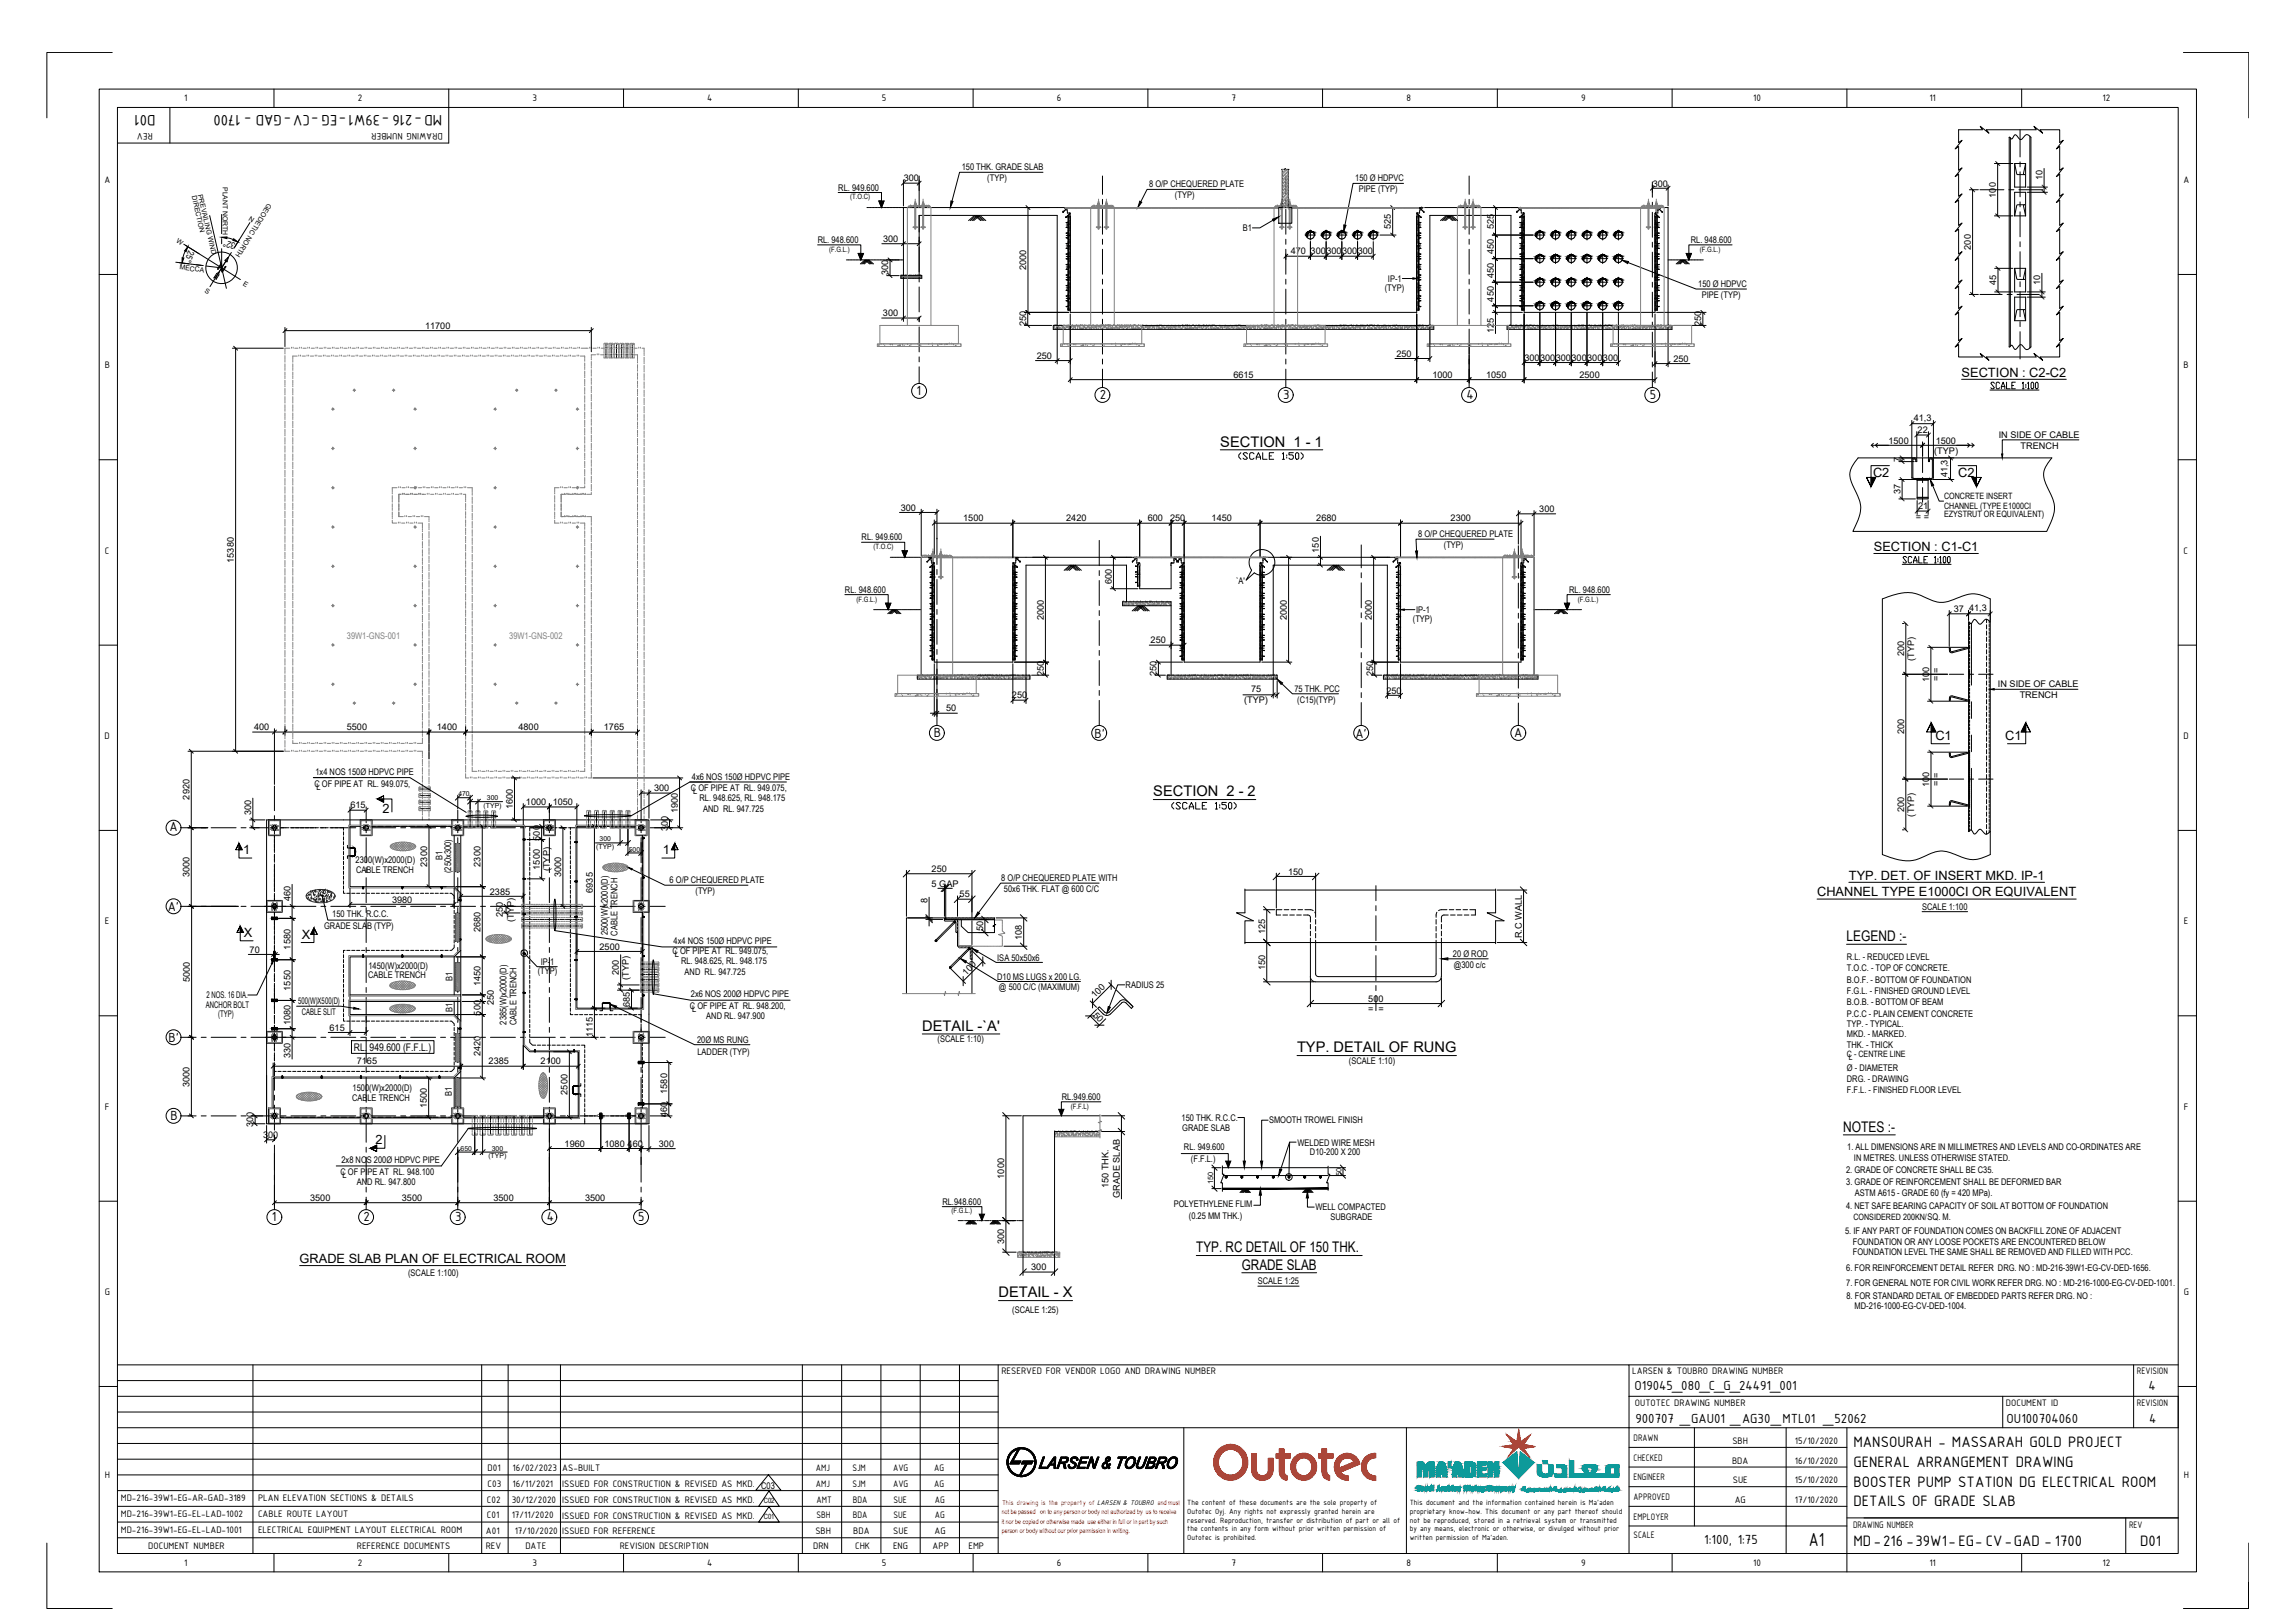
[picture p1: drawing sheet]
<svg xmlns="http://www.w3.org/2000/svg" width="841mm" height="594mm" viewBox="0 0 841 594" stroke-linecap="round" stroke-linejoin="round" font-family="sans-serif">
<defs><g id="words">
<text font-size="7.4" x="662.9" y="566.4">A1</text>
<g font-size="6">
<text x="57" y="42.2" transform="rotate(180 57 42.2)">D01</text>
<text x="162" y="42.2" transform="rotate(180 162 42.2)">MD-216 -39W1-EG -CV-GAD - 1700</text>
<text x="679.2" y="530.1">MANSOURAH - MASSARAH GOLD PROJECT</text>
<text x="679.2" y="537.3">GENERAL ARRANGEMENT DRAWING</text>
<text x="679.2" y="544.5">BOOSTER PUMP STATION DG ELECTRICAL ROOM</text>
<text x="679.2" y="551.7">DETAILS OF GRADE SLAB</text>
<text x="679.2" y="566.1">MD-216 -39W1-EG- CV-GAD - 1700</text>
<text x="784.3" y="566.1">D01</text>
</g>
<text font-size="5.7" x="453" y="169.3">(SCALE 1:50)</text>
<g font-size="5.4">
<text x="447.2" y="163.6">SECTION 1 - 1</text>
<text x="422.6" y="291.7">SECTION 2 - 2</text>
<text x="676.7" y="344.7">LEGEND :-</text>
<text x="338" y="377.6">DETAIL -`A'</text>
<text x="475.3" y="385.5">TYP. DETAIL OF RUNG</text>
<text x="675.5" y="414.6">NOTES :-</text>
<text x="438.4" y="458.7">TYP. RC DETAIL OF 150 THK.</text>
<text x="455.1" y="465">GRADE SLAB</text>
<text x="365.9" y="475.2">DETAIL - X</text>
</g>
<text font-size="5.3" x="428.6" y="297.4">(SCALE 1:50)</text>
<g font-size="5.2">
<text x="335.9" y="144.7">1</text>
<text x="403" y="146.2">2</text>
<text x="470.2" y="146.2">3</text>
<text x="537.4" y="146.2">4</text>
<text x="604.5" y="146.2">5</text>
<text x="554.9" y="269.8">A</text>
<text x="342.2" y="270">B</text>
<text x="401.1" y="270.3">B'</text>
<text x="496.7" y="270.2">A'</text>
<text x="62.1" y="304.5">A</text>
<text x="61.5" y="333.6">A'</text>
<text x="61.8" y="381.7">B'</text>
<text x="62.5" y="410.3">B</text>
<text x="99.6" y="447.3">1</text>
<text x="133.2" y="447.3">2</text>
<text x="166.8" y="447.3">3</text>
<text x="200.3" y="447.3">4</text>
<text x="233.9" y="447.3">5</text>
<text x="599" y="509">O19045_080_C_G_24491_001</text>
<text x="787.3" y="509">4</text>
<text x="599.3" y="521">900707 _GAU01 _AG30_MTL01 _52062</text>
<text x="735.4" y="521">OU100704060</text>
<text x="787.6" y="521">4</text>
<text x="624.5" y="565.7">1:100, 1:75</text>
</g>
<g font-size="4.7">
<text x="718.8" y="138">SECTION : C2-C2</text>
<text x="686.4" y="174.7">C2</text>
<text x="717.6" y="174.7">C2</text>
<text x="686.7" y="201.7">SECTION : C1-C1</text>
<text x="709.2" y="271">C1</text>
<text x="734.9" y="271">C1</text>
<text x="140.2" y="297.6">2</text>
<text x="89.1" y="312.8">1</text>
<text x="242.9" y="312.8">1</text>
<text x="677.5" y="322.2">TYP. DET. OF INSERT MKD. IP-1</text>
<text x="665.9" y="328.3">CHANNEL TYPE E1000CI OR EQUIVALENT</text>
<text x="89.4" y="343.1">X</text>
<text x="110.6" y="343.8">X</text>
<text x="137.6" y="419">2</text>
<text x="109.8" y="462.5">GRADE SLAB PLAN OF ELECTRICAL ROOM</text>
</g>
<text font-size="3.8" x="129.7" y="384.8">RL. 949.600 (F.F.L.)</text>
<g font-size="3.7">
<text x="67.5" y="37.1">1</text>
<text x="131.1" y="37.2">2</text>
<text x="195.1" y="37">3</text>
<text x="259.2" y="37.1">4</text>
<text x="323.2" y="37">5</text>
<text x="387.3" y="37.2">6</text>
<text x="451.3" y="37.1">7</text>
<text x="515.4" y="37.1">8</text>
<text x="579.5" y="37">9</text>
<text x="642.4" y="37.1">10</text>
<text x="707" y="37.1">11</text>
<text x="770.5" y="37.2">12</text>
<text x="56" y="48.8" transform="rotate(180 56 48.8)">REV</text>
<text x="162.2" y="48.8" transform="rotate(180 162.2 48.8)">DRAWING NUMBER</text>
<text x="38.3" y="67">A</text>
<text x="800.1" y="67">A</text>
<text x="38.4" y="134.9">B</text>
<text x="800.2" y="134.9">B</text>
<text x="38.4" y="202.8">C</text>
<text x="800.2" y="202.8">C</text>
<text x="38.3" y="270.7">D</text>
<text x="800.2" y="270.7">D</text>
<text x="38.4" y="338.6">E</text>
<text x="800.3" y="338.6">E</text>
<text x="38.5" y="406.5">F</text>
<text x="800.3" y="406.5">F</text>
<text x="38.4" y="474.3">G</text>
<text x="800.3" y="474.3">G</text>
<text x="367" y="503.3">RESERVED FOR VENDOR LOGO AND DRAWING NUMBER</text>
<text x="598.2" y="503.3">LARSEN &amp; TOUBRO DRAWING NUMBER</text>
<text x="783.1" y="503.3">REVISION</text>
<text x="599.1" y="514.8">OUTOTEC DRAWING NUMBER</text>
<text x="735.1" y="514.8">DOCUMENT ID</text>
<text x="783.1" y="514.8">REVISION</text>
<text x="598.7" y="527.8">DRAWN</text>
<text x="634.9" y="528.9">SBH</text>
<text x="657.8" y="528.9">15/10/2020</text>
<text x="178.7" y="538.9">D01</text>
<text x="187.9" y="538.9">16/02/2023</text>
<text x="206.1" y="538.9">AS-BUILT</text>
<text x="299" y="538.9">AMJ</text>
<text x="312.4" y="538.9">SJM</text>
<text x="327.3" y="538.9">AVG</text>
<text x="342.4" y="538.9">AG</text>
<text x="598.7" y="535">CHECKED</text>
<text x="634.7" y="536.1">BDA</text>
<text x="657.8" y="536.1">16/10/2020</text>
<text x="38.4" y="541.3">H</text>
<text x="178.7" y="544.6">C03</text>
<text x="187.9" y="544.6">16/11/2021</text>
<text x="206.1" y="544.6">ISSUED FOR CONSTRUCTION &amp; REVISED AS MKD.</text>
<text x="299" y="544.6">AMJ</text>
<text x="312.4" y="544.6">SJM</text>
<text x="327.3" y="544.6">AVG</text>
<text x="342.4" y="544.6">AG</text>
<text x="598.7" y="542.1">ENGINEER</text>
<text x="635" y="543.3">SUE</text>
<text x="657.8" y="543.3">15/10/2020</text>
<text x="800.3" y="541.3">H</text>
<text x="44.3" y="549.9">MD-216-39W1-EG-AR-GAD-3189</text>
<text x="94.6" y="549.9">PLAN ELEVATION SECTIONS &amp; DETAILS</text>
<text x="178.4" y="550.4">C02</text>
<text x="187.5" y="550.4">30/12/2020</text>
<text x="206.1" y="550.5">ISSUED FOR CONSTRUCTION &amp; REVISED AS MKD.</text>
<text x="299.2" y="550.4">AMT</text>
<text x="312.5" y="550.4">BDA</text>
<text x="327.4" y="550.4">SUE</text>
<text x="342.5" y="550.4">AG</text>
<text x="598.7" y="549.3">APPROVED</text>
<text x="635.7" y="550.5">AG</text>
<text x="657.8" y="550.5">17/10/2020</text>
<text x="44.3" y="555.7">MD-216-39W1-EG-EL-LAD-1002</text>
<text x="94.6" y="555.7">CABLE ROUTE LAYOUT</text>
<text x="178.4" y="556.2">C01</text>
<text x="187.5" y="556.2">17/11/2020</text>
<text x="206.1" y="556.2">ISSUED FOR CONSTRUCTION &amp; REVISED AS MKD.</text>
<text x="299.2" y="556.2">SBH</text>
<text x="312.5" y="556.2">BDA</text>
<text x="327.4" y="556.2">SUE</text>
<text x="342.5" y="556.2">AG</text>
<text x="598.7" y="556.5">EMPLOYER</text>
<text x="44.3" y="561.4">MD-216-39W1-EG-EL-LAD-1001</text>
<text x="94.6" y="561.4">ELECTRICAL EQUIPMENT LAYOUT ELECTRICAL ROOM</text>
<text x="178.1" y="561.8">A01</text>
<text x="188.6" y="561.8">17/10/2020</text>
<text x="206" y="561.8">ISSUED FOR REFERENCE</text>
<text x="298.8" y="561.8">SBH</text>
<text x="312.7" y="561.8">BDA</text>
<text x="327.3" y="561.8">SUE</text>
<text x="342.5" y="561.8">AG</text>
<text x="598.7" y="563.1">SCALE</text>
<text x="679.1" y="559.5">DRAWING NUMBER</text>
<text x="780.2" y="559.5">REV</text>
<text x="54.3" y="567.3">DOCUMENT NUMBER</text>
<text x="130.8" y="567.3">REFERENCE DOCUMENTS</text>
<text x="178" y="567.3">REV</text>
<text x="192.5" y="567.3">DATE</text>
<text x="227.1" y="567.3">REVISION DESCRIPTION</text>
<text x="298" y="567.3">DRN</text>
<text x="313.4" y="567.3">CHK</text>
<text x="327.3" y="567.3">ENG</text>
<text x="341.7" y="567.3">APP</text>
<text x="354.9" y="567.3">EMP</text>
<text x="67.5" y="573.5">1</text>
<text x="131.1" y="573.5">2</text>
<text x="195.1" y="573.4">3</text>
<text x="259.2" y="573.5">4</text>
<text x="323.2" y="573.4">5</text>
<text x="387.3" y="573.5">6</text>
<text x="451.3" y="573.5">7</text>
<text x="515.4" y="573.5">8</text>
<text x="579.5" y="573.6">9</text>
<text x="642.4" y="573.5">10</text>
<text x="707" y="573.5">11</text>
<text x="770.5" y="573.5">12</text>
</g>
<g font-size="3.4">
<text x="352.4" y="62.3">150 THK. GRADE SLAB</text>
<text x="748.4" y="65.9" transform="rotate(-90 748.4 65.9)">10</text>
<text x="307.2" y="69.8">RL. 949.600</text>
<text x="331.2" y="66.4">300</text>
<text x="361.8" y="66.3">(TYP)</text>
<text x="421.1" y="68.5">8 O/P CHEQUERED PLATE</text>
<text x="496.6" y="66.3">150 Ø HDPVC</text>
<text x="498" y="70.3">PIPE (TYP)</text>
<text x="605.6" y="68.3">300</text>
<text x="430.6" y="72.5">(TYP)</text>
<text x="731.4" y="72.4" transform="rotate(-90 731.4 72.4)">100</text>
<text x="509.7" y="83.8" transform="rotate(-90 509.7 83.8)">525</text>
<text x="547.4" y="83.8" transform="rotate(-90 547.4 83.8)">525</text>
<text x="86.4" y="89.1" transform="rotate(-162 86.4 89.1)">32°</text>
<text x="299.7" y="89.1">RL. 948.600</text>
<text x="323.6" y="88.6">300</text>
<text x="455.4" y="84.8">B1</text>
<text x="619.6" y="89.1">RL. 948.600</text>
<text x="69.1" y="91.6" transform="rotate(110 69.1 91.6)">25°</text>
<text x="473" y="93.2">470</text>
<text x="480.3" y="93.2">300</text>
<text x="486.1" y="93.2">300</text>
<text x="491.8" y="93.2">300</text>
<text x="497.6" y="93.2">300</text>
<text x="547.4" y="93.2" transform="rotate(-90 547.4 93.2)">450</text>
<text x="722.2" y="91.4" transform="rotate(-90 722.2 91.4)">200</text>
<text x="325.5" y="100.9" transform="rotate(-90 325.5 100.9)">300</text>
<text x="376.1" y="98.9" transform="rotate(-90 376.1 98.9)">2000</text>
<text x="547.4" y="101.8" transform="rotate(-90 547.4 101.8)">450</text>
<text x="507.4" y="106.7">(TYP)</text>
<text x="508.6" y="103.4">IP-1</text>
<text x="622.3" y="105">150 Ø HDPVC</text>
<text x="731.5" y="104.4" transform="rotate(-90 731.5 104.4)">45</text>
<text x="747.6" y="104.3" transform="rotate(-90 747.6 104.3)">10</text>
<text x="547.4" y="110.4" transform="rotate(-90 547.4 110.4)">450</text>
<text x="623.6" y="109">PIPE (TYP)</text>
<text x="323.6" y="115.9">300</text>
<text x="376" y="119.6" transform="rotate(-90 376 119.6)">250</text>
<text x="623.4" y="119.6" transform="rotate(-90 623.4 119.6)">250</text>
<text x="155.8" y="120.5">11700</text>
<text x="547.4" y="121.9" transform="rotate(-90 547.4 121.9)">125</text>
<text x="379.9" y="131.4">250</text>
<text x="511.7" y="130.6">250</text>
<text x="558.6" y="132.2">300</text>
<text x="564.4" y="132.2">300</text>
<text x="570.1" y="132.2">300</text>
<text x="575.9" y="132.2">300</text>
<text x="581.6" y="132.2">300</text>
<text x="587.4" y="132.2">300</text>
<text x="613.2" y="132.5">250</text>
<text x="452" y="138.4">6615</text>
<text x="524.9" y="138.4">1000</text>
<text x="544.6" y="138.4">1050</text>
<text x="578.8" y="138.4">2500</text>
<text x="701.3" y="154.1">41,3</text>
<text x="702.7" y="158.7">22</text>
<text x="732.4" y="160.3">IN SIDE OF CABLE</text>
<text x="692.1" y="162.5">1500</text>
<text x="708.8" y="166.1">(TYP)</text>
<text x="709.4" y="162.5">1500</text>
<text x="740.4" y="164.4">TRENCH</text>
<text x="696.5" y="169.3" transform="rotate(-90 696.5 169.3)">7</text>
<text x="713.7" y="174.9" transform="rotate(-90 713.7 174.9)">41,3</text>
<text x="696.4" y="181" transform="rotate(-90 696.4 181)">37</text>
<text x="330.1" y="187.1">300</text>
<text x="353" y="191">1500</text>
<text x="390.7" y="191">2420</text>
<text x="420.6" y="191">600</text>
<text x="428.8" y="191">250</text>
<text x="444" y="191">1450</text>
<text x="482.4" y="191">2680</text>
<text x="531.6" y="191">2300</text>
<text x="564.1" y="187.6">300</text>
<text x="702.1" y="190.4">= =</text>
<text x="702.9" y="186.4">21</text>
<text x="315.8" y="197.9">RL. 949.600</text>
<text x="519.7" y="196.6">8 O/P CHEQUERED PLATE</text>
<text x="483.3" y="202.4" transform="rotate(-90 483.3 202.4)">150</text>
<text x="529.1" y="200.6">(TYP)</text>
<text x="85.7" y="206.1" transform="rotate(-90 85.7 206.1)">15380</text>
<text x="407.4" y="213.9" transform="rotate(-90 407.4 213.9)">600</text>
<text x="453" y="213.9">`A'</text>
<text x="309.7" y="217.2">RL. 948.600</text>
<text x="575" y="217.2">RL. 948.600</text>
<text x="382.5" y="227" transform="rotate(-90 382.5 227)">2000</text>
<text x="471.6" y="227" transform="rotate(-90 471.6 227)">2000</text>
<text x="502.7" y="227" transform="rotate(-90 502.7 227)">2000</text>
<text x="517.8" y="228">(TYP)</text>
<text x="519" y="224.7">IP-1</text>
<text x="716" y="224.2">37</text>
<text x="721.6" y="223.7">41,3</text>
<text x="421.7" y="235.7">250</text>
<text x="697.8" y="240.4" transform="rotate(-90 697.8 240.4)">200</text>
<text x="701.4" y="242.1" transform="rotate(-90 701.4 242.1)">(TYP)</text>
<text x="382.5" y="247.7" transform="rotate(-90 382.5 247.7)">250</text>
<text x="423.9" y="247.7" transform="rotate(-90 423.9 247.7)">250</text>
<text x="503.2" y="247.7" transform="rotate(-90 503.2 247.7)">250</text>
<text x="707" y="249.9" transform="rotate(-90 707 249.9)">100</text>
<text x="710.6" y="249.4" transform="rotate(-90 710.6 249.4)">= =</text>
<text x="732.1" y="251.7">IN SIDE OF CABLE</text>
<text x="370.8" y="255.8">250</text>
<text x="455.9" y="257.4">(TYP)</text>
<text x="458.5" y="253.3">75</text>
<text x="474.4" y="253.3">75 THK. PCC</text>
<text x="475.4" y="257.5">(C15)(TYP)</text>
<text x="508.1" y="254">250</text>
<text x="740.1" y="255.7">TRENCH</text>
<text x="346.7" y="260.6">50</text>
<text x="93.1" y="267.4">400</text>
<text x="127.1" y="267.4">5500</text>
<text x="160.1" y="267.4">1400</text>
<text x="190" y="267.4">4800</text>
<text x="221.3" y="267.5">1765</text>
<text x="697.8" y="268.9" transform="rotate(-90 697.8 268.9)">200</text>
<text x="115.6" y="283.9">1x4 NOS 150Ø HDPVC PIPE</text>
<text x="253.6" y="285.5">4x6 NOS 150Ø HDPVC PIPE</text>
<text x="710.6" y="287.8" transform="rotate(-90 710.6 287.8)">= =</text>
<text x="69.5" y="292.8" transform="rotate(-90 69.5 292.8)">2920</text>
<text x="115.2" y="288.2">C OF PIPE AT RL. 949.075,</text>
<text x="116" y="289.3">L</text>
<text x="239.7" y="289.8">300</text>
<text x="253.2" y="289.8">C OF PIPE AT RL. 949.075,</text>
<text x="254" y="290.9">L</text>
<text x="256.3" y="293.4">RL. 948.625, RL. 948.175</text>
<text x="707" y="288.3" transform="rotate(-90 707 288.3)">100</text>
<text x="92" y="298.4" transform="rotate(-90 92 298.4)">300</text>
<text x="128.4" y="296.1">615</text>
<text x="187.9" y="296.4" transform="rotate(-90 187.9 296.4)">1600</text>
<text x="192.7" y="294.9">1000</text>
<text x="202.6" y="294.9">1050</text>
<text x="248.4" y="297.9" transform="rotate(-90 248.4 297.9)">1900</text>
<text x="257.6" y="297.5">AND RL. 947.725</text>
<text x="697.8" y="297.4" transform="rotate(-90 697.8 297.4)">200</text>
<text x="701.4" y="299.1" transform="rotate(-90 701.4 299.1)">(TYP)</text>
<text x="244.7" y="304.5" transform="rotate(-90 244.7 304.5)">300</text>
<text x="197.9" y="307.9" transform="rotate(-90 197.9 307.9)">500</text>
<text x="130.3" y="316.3">2300(W)x2000(D)</text>
<text x="156.6" y="317.4" transform="rotate(-90 156.6 317.4)">2300</text>
<text x="162.2" y="314.9" transform="rotate(-90 162.2 314.9)">B1</text>
<text x="176.1" y="317.4" transform="rotate(-90 176.1 317.4)">2300</text>
<text x="69.5" y="321.3" transform="rotate(-90 69.5 321.3)">3000</text>
<text x="130.5" y="319.9">CABLE TRENCH</text>
<text x="165.3" y="319.8" transform="rotate(-90 165.3 319.8)">(250x300)</text>
<text x="197.9" y="318.5" transform="rotate(-90 197.9 318.5)">1500</text>
<text x="201.5" y="319.1" transform="rotate(-90 201.5 319.1)">(TYP)</text>
<text x="205.6" y="321.3" transform="rotate(-90 205.6 321.3)">3000</text>
<text x="245.4" y="323.3">6 O/P CHEQUERED PLATE</text>
<text x="341.4" y="319.4">250</text>
<text x="366.9" y="322.6">8 O/P CHEQUERED PLATE WITH</text>
<text x="472" y="320.4">150</text>
<text x="106.4" y="330" transform="rotate(-90 106.4 330)">460</text>
<text x="179.5" y="327.6">2385</text>
<text x="217.2" y="327" transform="rotate(-90 217.2 327)">6935</text>
<text x="254.9" y="327.4">(TYP)</text>
<text x="341.4" y="324.7">5 GAP</text>
<text x="351.6" y="328.7">55</text>
<text x="367.9" y="326.9">50x6 THK. FLAT @ 600 C/C</text>
<text x="143.7" y="330.6">3980</text>
<text x="184.3" y="335.9" transform="rotate(-90 184.3 335.9)">250</text>
<text x="339.8" y="330.9" transform="rotate(-90 339.8 330.9)">8</text>
<text x="704.4" y="333.2">SCALE 1:100</text>
<text x="118.8" y="340.3">GRADE SLAB (TYP)</text>
<text x="121.8" y="336">150 THK. R.C.C.</text>
<text x="176.1" y="341.3" transform="rotate(-90 176.1 341.3)">2680</text>
<text x="188.3" y="337.6" transform="rotate(-90 188.3 337.6)">(TYP)</text>
<text x="360.3" y="341" transform="rotate(-90 360.3 341)">50</text>
<text x="106.4" y="347.8" transform="rotate(-90 106.4 347.8)">1580</text>
<text x="219.7" y="347.8">2500</text>
<text x="222.7" y="342.6" transform="rotate(-90 222.7 342.6)">2500(W)x2000(D)</text>
<text x="226.3" y="342.8" transform="rotate(-90 226.3 342.8)">CABLE TRENCH</text>
<text x="246.8" y="345.9">4x4 NOS 150Ø HDPVC PIPE</text>
<text x="374.5" y="344.3" transform="rotate(-90 374.5 344.3)">108</text>
<text x="463.6" y="342.1" transform="rotate(-90 463.6 342.1)">125</text>
<text x="557.7" y="343.6" transform="rotate(-90 557.7 343.6)">R.C WALL</text>
<text x="91.5" y="348.9">70</text>
<text x="198.1" y="353.5">IP-1</text>
<text x="246.5" y="349.4">C OF PIPE AT RL. 949.075,</text>
<text x="247.3" y="350.5">L</text>
<text x="249.6" y="353.1">RL. 948.625, RL. 948.175</text>
<text x="365.4" y="352">ISA 50x50x6</text>
<text x="532.5" y="350.6">20 Ø ROD</text>
<text x="676.8" y="351.6">R.L. - REDUCED LEVEL</text>
<text x="69.6" y="359.6" transform="rotate(-90 69.6 359.6)">5000</text>
<text x="134.9" y="358.2">CABLE TRENCH</text>
<text x="135" y="355">1450(W)x2000(D)</text>
<text x="165.8" y="359.5" transform="rotate(-90 165.8 359.5)">B1</text>
<text x="197.1" y="356.9">(TYP)</text>
<text x="226.8" y="357.3" transform="rotate(-90 226.8 357.3)">200</text>
<text x="230.5" y="358.9" transform="rotate(-90 230.5 358.9)">(TYP)</text>
<text x="250.9" y="357.1">AND RL. 947.725</text>
<text x="354.1" y="357.4" transform="rotate(-45 354.1 357.4)">100</text>
<text x="365.4" y="358.8">D10 MS LUGS x 200 LG.</text>
<text x="463.6" y="355.3" transform="rotate(-90 463.6 355.3)">150</text>
<text x="532.8" y="354.4">@300 c/c</text>
<text x="676.8" y="355.8">T.O.C. - TOP OF CONCRETE.</text>
<text x="676.8" y="359.9">B.O.F. - BOTTOM OF FOUNDATION</text>
<text x="75.7" y="365.6">2 NOS. 16 DIA.</text>
<text x="106.4" y="362.8" transform="rotate(-90 106.4 362.8)">1550</text>
<text x="176.1" y="361.3" transform="rotate(-90 176.1 361.3)">1450</text>
<text x="253.2" y="365.1">2x6 NOS 200Ø HDPVC PIPE</text>
<text x="366.1" y="362.5">@ 500 C/C (MAXIMUM)</text>
<text x="401.3" y="365.7" transform="rotate(-45 401.3 365.7)">100</text>
<text x="412.5" y="361.9">RADIUS 25</text>
<text x="676.8" y="364.2">F.G.L. - FINISHED GROUND LEVEL</text>
<text x="75.4" y="369.3">ANCHOR BOLT</text>
<text x="109.2" y="367.6">500(W)X500(D)</text>
<text x="110.6" y="371.6">CABLE SLIT</text>
<text x="165.8" y="370.6" transform="rotate(-90 165.8 370.6)">B1</text>
<text x="176.1" y="372" transform="rotate(-90 176.1 372)">500</text>
<text x="180.9" y="368.1" transform="rotate(-90 180.9 368.1)">250</text>
<text x="230.8" y="368.8" transform="rotate(-90 230.8 368.8)">685</text>
<text x="252.8" y="369.4">C OF PIPE AT RL. 948.200,</text>
<text x="253.6" y="370.6">L</text>
<text x="501.3" y="370.6">= =</text>
<text x="501.4" y="366.9">500</text>
<text x="676.8" y="368">B.O.B. - BOTTOM OF BEAM</text>
<text x="79.9" y="372.5">(TYP)</text>
<text x="106.4" y="375.4" transform="rotate(-90 106.4 375.4)">1080</text>
<text x="120.8" y="377.5">615</text>
<text x="185.7" y="375.3" transform="rotate(-90 185.7 375.3)">2385(W)x2000(D)</text>
<text x="189.3" y="375.4" transform="rotate(-90 189.3 375.4)">CABLE TRENCH</text>
<text x="258.8" y="373.1">AND RL. 947.900</text>
<text x="400.3" y="372" transform="rotate(45 400.3 372)">50</text>
<text x="676.8" y="372.4">P.C.C - PLAIN CEMENT CONCRETE</text>
<text x="676.8" y="376.2">TYP. - TYPICAL.</text>
<text x="217.2" y="379.8" transform="rotate(-90 217.2 379.8)">1115</text>
<text x="255.5" y="381.8">20Ø MS RUNG</text>
<text x="343.6" y="381.8">(SCALE 1:10)</text>
<text x="676.8" y="379.8">MKD. - MARKED.</text>
<text x="676.8" y="383.9">THK. - THICK</text>
<text x="106.4" y="387.4" transform="rotate(-90 106.4 387.4)">330</text>
<text x="130.8" y="389.9">7165</text>
<text x="176.1" y="386.9" transform="rotate(-90 176.1 386.9)">2420</text>
<text x="179.1" y="389.9">2385</text>
<text x="198.1" y="389.9">2100</text>
<text x="255.6" y="386.2">LADDER (TYP)</text>
<text x="494.3" y="389.9">(SCALE 1:10)</text>
<text x="676.8" y="392.3">Ø - DIAMETER</text>
<text x="69.5" y="398" transform="rotate(-90 69.5 398)">3000</text>
<text x="129.2" y="399.5">1500(W)x2000(D)</text>
<text x="165.6" y="401.3" transform="rotate(-90 165.6 401.3)">B1</text>
<text x="208" y="400.9" transform="rotate(-90 208 400.9)">2500</text>
<text x="244.5" y="400.6" transform="rotate(-90 244.5 400.6)">1580</text>
<text x="676.8" y="396.2">DRG. - DRAWING</text>
<text x="676.8" y="400.3">F.F.L. - FINISHED FLOOR LEVEL</text>
<text x="129" y="403.1">CABLE TRENCH</text>
<text x="156.4" y="405.8" transform="rotate(-90 156.4 405.8)">1500</text>
<text x="389.1" y="402.9">RL.949.600</text>
<text x="92.8" y="412.9" transform="rotate(-90 92.8 412.9)">300</text>
<text x="244.5" y="409.3" transform="rotate(-90 244.5 409.3)">460</text>
<text x="433" y="410.6">150 THK. R.C.C.</text>
<text x="465.1" y="411.5">SMOOTH TROWEL FINISH</text>
<text x="96.4" y="416.8">300</text>
<text x="433.2" y="414.3">GRADE SLAB</text>
<text x="475.5" y="419.6">WELDED WIRE MESH</text>
<text x="206.9" y="420">1960</text>
<text x="221.5" y="420">1080</text>
<text x="230" y="420">460</text>
<text x="241.5" y="420">300</text>
<text x="433.9" y="421.2">RL. 949.600</text>
<text x="436.4" y="425.5">(F.F.L.)</text>
<text x="480" y="422.9">D10-200 X 200</text>
<text x="676.9" y="421.3">1. ALL DIMENSIONS ARE IN MILLIMETRES AND LEVELS AND CO-ORDINATES ARE</text>
<text x="679.4" y="425.3">IN METRES. UNLESS OTHERWISE STATED.</text>
<text x="124.7" y="430.4">C OF PIPE AT RL. 948.100</text>
<text x="125.1" y="426.1">2x8 NOS 200Ø HDPVC PIPE</text>
<text x="125.5" y="431.6">L</text>
<text x="368" y="431.7" transform="rotate(-90 368 431.7)">1000</text>
<text x="676.5" y="429.5">2. GRADE OF CONCRETE SHALL BE C35.</text>
<text x="130.8" y="434.1">AND RL. 947.800</text>
<text x="406.3" y="435.1" transform="rotate(-90 406.3 435.1)">150 THK.</text>
<text x="676.6" y="434">3. GRADE OF REINFORCEMENT SHALL BE DEFORMED BAR</text>
<text x="113.7" y="439.9">3500</text>
<text x="147.3" y="439.9">3500</text>
<text x="180.8" y="439.9">3500</text>
<text x="214.4" y="439.9">3500</text>
<text x="345.3" y="441.3">RL.948.600</text>
<text x="410.3" y="438.7" transform="rotate(-90 410.3 438.7)">GRADE SLAB</text>
<text x="430.1" y="442.2">POLYETHYLENE FLIM</text>
<text x="482" y="443.2">WELL COMPACTED</text>
<text x="676.5" y="442.7">4. NET SAFE BEARING CAPACITY OF SOIL AT BOTTOM OF FOUNDATION</text>
<text x="679.7" y="438.1">ASTM A615 - GRADE 60 (fy = 420 MPa).</text>
<text x="435.7" y="446.3">(0.25 MM THK.)</text>
<text x="487.6" y="446.8">SUBGRADE</text>
<text x="368" y="455.6" transform="rotate(-90 368 455.6)">300</text>
<text x="676.1" y="452.1">5. IF ANY PART OF FOUNDATION COMES ON BACKFILL ZONE OF ADJACENT</text>
<text x="679" y="455.9">FOUNDATION OR ANY LOOSE POCKETS ARE ENCOUNTERED BELOW</text>
<text x="679" y="459.6">FOUNDATION LEVEL THE SAME SHALL BE REMOVED AND FILLED WITH PCC.</text>
<text x="149.5" y="467.4">(SCALE 1:100)</text>
<text x="377.9" y="465.3">300</text>
<text x="676.6" y="465.5">6. FOR REINFORCEMENT DETAIL REFER DRG. NO : MD-216-39W1-EG-CV-DED-1656.</text>
<text x="461" y="470.4">SCALE 1:25</text>
<text x="676.6" y="471">7. FOR GENERAL NOTE FOR CIVIL WORK REFER DRG. NO : MD-216-1000-EG-CV-DED-1001.</text>
<text x="676.6" y="475.8">8. FOR STANDARD DETAIL OF EMBEDDED PARTS REFER DRG. NO :</text>
<text x="679.6" y="479.6">MD-216-1000-EG-CV-DED-1004.</text>
<text x="371" y="480.8">(SCALE 1:25)</text>
<text x="279" y="545.4">C03</text>
</g>
<g font-size="3.4" fill="#808080">
<text x="127.1" y="234">39W1-GNS-001</text>
<text x="186.6" y="234">39W1-GNS-002</text>
</g>
<g font-size="3.2">
<text x="712.4" y="182.8">CONCRETE INSERT</text>
<text x="712.4" y="186.4">CHANNEL (TYPE E1000CI</text>
<text x="712.4" y="189.4">EZYSTRUT OR EQUIVALENT)</text>
<text x="676.8" y="387.3">C - CENTRE LINE</text>
<text x="679.2" y="446.7">CONSIDERED 200KN/SQ. M.</text>
</g>
<text font-size="3.1" x="677.5" y="388.3">L</text>
<g font-size="3">
<text x="435.1" y="551.3">The content of these documents are the sole property of</text>
<text x="516.6" y="551.3">This document and the information contained herein is Ma'aden</text>
<text x="435.1" y="554.5">Outotec Oyj. Any rights not expressly granted herein are</text>
<text x="435.1" y="557.6">reserved. Reproduction, transfer or distribution of part or all of</text>
<text x="516.6" y="554.5">proprietary know-how. This document or any part thereof should</text>
<text x="516.6" y="557.6">not be reproduced, stored in a retrieval system or transmitted</text>
<text x="435.1" y="560.9">the contents in any form without prior written permission of</text>
<text x="516.6" y="560.9">by any means, electronic or otherwise, or divulged without prior</text>
<text x="435.1" y="564">Outotec is prohibited.</text>
<text x="516.6" y="564">written permission of Ma'aden.</text>
</g>
<g font-size="2.7">
<text x="311.6" y="73">(T.O.C)</text>
<text x="303.9" y="92.2">(F.G.L.)</text>
<text x="622.9" y="92.2">(F.G.L.)</text>
<text x="320.1" y="201.1">(T.O.C)</text>
<text x="313.9" y="220.3">(F.G.L.)</text>
<text x="578.3" y="220.3">(F.G.L.)</text>
<text x="392.4" y="406">(F.F.L)</text>
<text x="491.6" y="430.6" transform="rotate(-90 491.6 430.6)">50</text>
<text x="444.5" y="433.8" transform="rotate(-90 444.5 433.8)">150</text>
<text x="348.7" y="444.3">(F.G.L.)</text>
</g>
<text font-size="2.7" fill="#f00" x="367.2" y="551.1">This drawing is the property of LARSEN &amp; TOUBRO and must</text>
<g font-size="2.6">
<text x="279.9" y="550.7">C02</text>
<text x="279.9" y="556.4">C01</text>
</g>
<g font-size="2.5">
<text x="70.3" y="71.9" transform="rotate(77 70.3 71.9)">DIRECTION</text>
<text x="72.5" y="71.4" transform="rotate(77 72.5 71.4)">PREVAILING WIND</text>
<text x="81.6" y="68.5" transform="rotate(90 81.6 68.5)">PLANT NORTH</text>
<text x="98.2" y="74.3" transform="rotate(122 98.2 74.3)">GEODETIC NORTH</text>
<text x="90.9" y="80.7" transform="rotate(33 90.9 80.7)">N</text>
<text x="64.4" y="88.7" transform="rotate(33 64.4 88.7)">W</text>
<text x="65.7" y="98.7" transform="rotate(7 65.7 98.7)">MECCA</text>
<text x="74.8" y="106.8" transform="rotate(32 74.8 106.8)">S</text>
<text x="88.8" y="104.3" transform="rotate(32 88.8 104.3)">E</text>
<text x="168" y="291.7">470</text>
<text x="178.5" y="293.1">300</text>
<text x="177.2" y="295.9">(TYP)</text>
<text x="218.5" y="310.9">(TYP)</text>
<text x="219.7" y="307.9">300</text>
<text x="230.4" y="311.9">500</text>
<text x="168.8" y="421.5">650</text>
<text x="179" y="424.3">(TYP)</text>
<text x="180.2" y="421.5">300</text>
</g>
<g font-size="2.4" fill="#f00">
<text x="367.1" y="554.5">not be passed on to any person or body not authorized by us to receive</text>
<text x="367.1" y="558">it nor be copied or otherwise made use either in full or in part by such</text>
<text x="367.1" y="561.5">person or body without our prior permission in writing.</text>
</g>
</g></defs>
<!-- layer: CI-TEXT -->
<g fill="none" stroke="#000" stroke-width=".37">
<path d="M307.2 70.5h15.8v5.5v-2.4h-.9l.9 2.4 1-2.4M299.6 89.7h15.9v5.5v-2.4h-1l1 2.4 .9-2.4M634.7 89.7h-15.8v5.5v-2.4h.9l-.9 2.4-1-2.4M718.8 138.9h38.4M735.3 140v2.4h1.3M738.5 140h-1.2v2.4h1.2M744.6 140l.7 .4v1.6l-.4 .4-.6-.4v-1.6zM746.2 140l.7 .4v1.6l-.4 .4-.6-.4v-1.6zM729.3 142.9h17.9M730.9 140.4l-.4-.4h-.6l-.3 .4 1.3 1.6-.4 .4h-.6l-.3-.4M732.8 140.4l-.4-.4h-.6l-.3 .4v1.6l.3 .4h.6l.4-.4M733.4 142.4v-.8l.6-1.6 .7 1.6v.8"/>
<path d="M733.4 141.6h1.3M737.3 141.2h.6M741.1 140.4l.3-.4v2.4M741.1 142.4h.7M742.4 140.8v.4M742.4 141.6v.4M743 140.4l.4-.4v2.4M743 142.4h.7M447.2 164.7h37.5M315.7 198.6h15.8v5.5v-2.4h-.9l.9 2.4 1-2.4M309.6 217.8h15.9v5.5v-2.4h-1l1 2.4 1-2.4M590.1 217.8h-15.8v5.5v-2.4h.9l-.9 2.4-1-2.4"/>
<path d="M686.7 202.7h38.3M697.1 206.7h17.9M698.7 204.2l-.3-.4h-.7l-.3 .4 1.3 1.6-.3 .4h-.7l-.3-.4M700.6 204.2l-.3-.4h-.7l-.3 .4v1.6l.3 .4h.7l.3-.4M701.2 206.2v-.8l.7-1.6 .6 1.6v.8M701.2 205.4h1.3M703.1 203.8v2.4h1.3M705 205h.7M706.4 203.8h-1.4v2.4h1.4M708.9 204.2l.3-.4v2.4M708.9 206.2h.6M710.2 204.6v.4"/>
<path d="M710.2 205.4v.4M710.8 204.2l.3-.4v2.4M710.8 206.2h.7M712.4 203.8l.6 .4v1.6l-.2 .4-.7-.4v-1.6zM714 203.8l.7 .4v1.6l-.3 .4-.7-.4v-1.6zM422.6 292.8h37.6M665.9 329.3h94.9M677.5 323.2h71.7M704.4 333.9h16.6M338 378.7h28.4M475.3 386.6h58.4M109.8 463.5h97.5"/>
<path d="M461 471.1h15.1"/>
</g>
<!-- layer: CI-CEN -->
<g fill="none" stroke="#000" stroke-width=".37">
<path d="M336.8 64.5v11.5M336.8 78.9v6.1M404 64.5v6.7M404 73v1.8M404 76.7v9.1M471.2 64.5v6.7M471.2 73v1.8M471.2 76.7v9.1M538.4 64.5v6.7M538.4 73v1.8M538.4 76.7v9.1M605.5 66.6v5.6"/>
<path d="M605.5 74.1v1.8M605.5 77.8v9.1M336.8 86.8v1.8M336.8 90.5v9.1M404 87.6v1.9M404 91.3v9.1M471.2 87.6v1.9M471.2 91.3v9.1M538.4 87.6v1.9M538.4 91.3v9.1M605.5 88.7v1.8M605.5 92.4v9.1"/>
<path d="M336.8 101.5v1.8M336.8 105.1v9.1M336.8 116.1v1.8M336.8 119.7v9.2M404 102.3v1.8M404 105.9v9.1M404 116.9v1.8M471.2 102.3v1.8M471.2 105.9v9.1M471.2 116.9v1.8M538.4 102.3v1.8M538.4 105.9v9.1"/>
<path d="M538.4 116.9v1.8M605.5 103.4v1.8M605.5 107v9.1M605.5 118v1.8M222.1 126v.9M222.1 127.2v.3M222.1 127.8v1.5M222.1 129.6v.3M222.1 130.2v.9M224 126v.9M224 127.2v.3M224 127.8v1.5"/>
<path d="M224 129.6v.3M224 130.2v.9M225.9 126v.9M225.9 127.2v.3M225.9 127.8v1.5M225.9 129.6v.3M225.9 130.2v.9M227.8 126v.9M227.8 127.2v.3M227.8 127.8v1.5M227.8 129.6v.3M227.8 130.2v.9"/>
<path d="M229.8 126v.9M229.8 127.2v.3M229.8 127.8v1.5M229.8 129.6v.3M229.8 130.2v.9M231.7 126v.9M231.7 127.2v.3M231.7 127.8v1.5M231.7 129.6v.3M231.7 130.2v.9M336.8 130.7v1.8M336.8 134.4v6"/>
<path d="M404 120.6v9.1M404 131.5v1.8M404 135.2v6.7M471.2 120.6v9.1M471.2 131.5v1.8M471.2 135.2v6.7M538.4 120.6v9.1M538.4 131.5v1.8M538.4 135.2v6.7M605.5 121.7v9.1M605.5 132.6v1.8M605.5 136.3v5.6"/>
<path d="M343.4 197.1v9.6M402.8 197.9v9.3M498.8 199.6v8.4M556.4 199.9v8.2M343.4 208.6v1.8M343.4 212.2v9.2M402.8 209v1.8M402.8 212.6v9.2M498.8 209.8v1.8M498.8 213.5v9.1M556.4 210v1.8M556.4 213.6v9.1"/>
<path d="M343.4 223.2v1.8M343.4 226.9v9.1M343.4 237.9v1.8M402.8 223.6v1.9M402.8 227.3v9.1M402.8 238.2v1.9M498.8 224.4v1.9M498.8 228.1v9.1M498.8 239v1.9M556.4 224.6v1.8M556.4 228.2v9.2M556.4 239.2v1.8"/>
<path d="M343.4 241.5v9.1M343.4 252.5v1.8M343.4 256.1v9.7M402.8 241.9v9.2M402.8 252.9v1.8M402.8 256.5v9.3M498.8 242.7v9.2M498.8 253.7v1.8M498.8 257.3v8.5M556.4 242.9v9.1M556.4 253.9v1.8M556.4 257.5v8.3"/>
<path d="M100.6 287.9v9M100.6 298.7v1.9M134.2 296.7v4.7M153.7 289h1.6M153.7 291.4h1.6M153.7 293.8h1.6M153.7 296.2h1.6M155.6 289h.3M155.6 291.4h.3M155.6 293.8h.3M155.6 296.2h.3M156.2 289h1.5"/>
<path d="M156.2 291.4h1.5M156.2 293.8h1.5M156.2 296.2h1.5M167.8 296.7v4.7M172.3 297.2v1.3M172.3 298.9v.3M172.3 299.5v1.5M175.2 297.2v1.3M175.2 298.9v.3M175.2 299.5v1.5M178 297.2v1.3M178 298.9v.3"/>
<path d="M178 299.5v1.5M180.9 297.2v1.3M180.9 298.9v.3M180.9 299.5v1.5M201.3 296.7v4.7M215.7 297.1v1.4M215.7 298.8v.3M215.7 299.4v1.5M218.6 297.1v1.4M218.6 298.8v.3M218.6 299.4v1.5M221.5 297.1v1.4"/>
<path d="M221.5 298.8v.3M221.5 299.4v1.5M224.4 297.1v1.4M224.4 298.8v.3M224.4 299.4v1.5M227.2 297.1v1.4M227.2 298.8v.3M227.2 299.4v1.5M230.1 297.1v1.4M230.1 298.8v.3M230.1 299.4v1.5M234.9 296.7v4.7"/>
<path d="M66.3 303.2h5.6M73.7 303.2h1.9M77.4 303.2h9.1M88.3 303.2h1.9M92 303.2h9.1M100.6 302.4v9.2M100.6 313.4v1.8M100.6 317v9.2M103 303.2h1.8M106.6 303.2h9.2M117.6 303.2h1.8M121.2 303.2h9.2"/>
<path d="M132.2 303.2h1.9M134.2 303.2v1.8M134.2 306.8v9.2M134.2 317.8v1.8M135.9 303.2h9.1M146.8 303.2h1.9M150.5 303.2h9.1M161.4 303.2h1.9M165.1 303.2h9.2M167.8 303.2v1.8M167.8 306.8v9.2M167.8 317.8v1.8"/>
<path d="M172.3 301.3v.3M172.3 301.9v1.3M175.2 301.3v.3M175.2 301.9v1.3M176.1 303.2h1.8M178 301.3v.3M178 301.9v1.3M179.7 303.2h9.2M180.9 301.3v.3M180.9 301.9v1.3M190.7 303.2h1.8M194.4 303.2h9.1"/>
<path d="M201.3 303.2v1.8M201.3 306.8v9.2M201.3 317.8v1.8M205.3 303.2h1.9M209 303.2h9.1M215.7 301.2v.3M215.7 301.8v1.4M218.6 301.2v.3M218.6 301.8v1.4M219.9 303.2h1.9M221.5 301.2v.3M221.5 301.8v1.4"/>
<path d="M223.6 303.2h9.1M224.4 301.2v.3M224.4 301.8v1.4M227.2 301.2v.3M227.2 301.8v1.4M230.1 301.2v.3M230.1 301.8v1.4M234.6 303.2h1.8M234.9 303.2v1.8M234.9 306.8v9.2M234.9 317.8v1.8M238.2 303.2h5.6"/>
<path d="M66.3 332h5.6M73.7 332h1.9M77.4 332h9.1M88.3 332h1.9M92 332h9.1M100.6 328v1.8M100.6 331.7v9.1M103 332h1.8M106.6 332h9.2M117.6 332h1.8M121.2 332h9.2M132.2 332h1.9"/>
<path d="M134.2 321.5v9.1M134.2 332.4v1.8M134.2 336.1v9.1M135.9 332h9.1M146.8 332h1.9M150.5 332h9.1M161.4 332h1.9M165.1 332h9.2M167.8 321.5v9.1M167.8 332.4v1.8M167.8 336.1v9.1M176.1 332h1.8"/>
<path d="M179.7 332h9.2M190.7 332h1.9M191.2 334.4h.8M191.2 336.7h.8M191.2 339.2h.8M192.3 334.4h.3M192.3 336.7h.3M192.3 339.2h.3M192.9 332h11.3M192.9 334.4h1.6M192.9 336.7h1.6M192.9 339.2h1.6"/>
<path d="M194.8 334.4h.3M194.8 336.7h.3M194.8 339.2h.3M195.4 334.4h1.5M195.4 336.7h1.5M195.4 339.2h1.5M197.2 334.4h.3M197.2 336.7h.3M197.2 339.2h.3M197.8 334.4h1.5M197.8 336.7h1.5M197.8 339.2h1.5"/>
<path d="M199.6 334.4h.4M199.6 336.7h.4M199.6 339.2h.4M200.3 334.4h1.5M200.3 336.7h1.5M200.3 339.2h1.5M201.3 321.5v9.1M201.3 332.4v1.8M201.3 336.1v9.1M202.1 334.4h.3M202.1 336.7h.3M202.1 339.2h.3"/>
<path d="M202.7 334.4h1.5M202.7 336.7h1.5M202.7 339.2h1.5M204.5 332h.3M204.5 334.4h.3M204.5 336.7h.3M204.5 339.2h.3M205.1 332h2.1M205.1 334.4h1.6M205.1 336.7h1.6M205.1 339.2h1.6M207 334.4h.2"/>
<path d="M207 336.7h.2M207 339.2h.2M207.5 332h10.6M207.5 334.4h1.6M207.5 336.7h1.6M207.5 339.2h1.6M209.4 334.4h.3M209.4 336.7h.3M209.4 339.2h.3M210 334.4h1.5M210 336.7h1.5M210 339.2h1.5"/>
<path d="M211.8 334.4h.3M211.8 336.7h.3M211.8 339.2h.3M212.5 334.4h.8M212.5 336.7h.8M212.5 339.2h.8M219.9 332h1.9M223.6 332h9.1M234.6 332h1.8M234.9 321.5v9.1M234.9 332.4v1.8M234.9 336.1v9.1"/>
<path d="M238.2 332h5.6M504.2 324.4v5.5M504.2 331.7v1.9M504.2 335.4v9.1M100.6 342.6v1.9M100.6 346.3v9.1M100.6 357.2v1.9M134.2 347v1.9M134.2 350.7v9.2M167.8 347v1.9M167.8 350.7v9.2M201.3 347v1.9"/>
<path d="M201.3 350.7v9.2M234.9 353.1h1.5M234.9 355h1.5M234.9 356.9h1.5M234.9 358.8h1.5M234.9 347v1.9M234.9 350.7v9.2M236.7 353.1h.3M236.7 355h.3M236.7 356.9h.3M236.7 358.8h.3M237.3 353.1h1.5"/>
<path d="M237.3 355h1.5M237.3 356.9h1.5M237.3 358.8h1.5M239.1 353.1h.3M239.1 355h.3M239.1 356.9h.3M239.1 358.8h.3M239.8 353.1h1.4M239.8 355h1.4M239.8 356.9h1.4M239.8 358.8h1.4M504.2 346.4v1.8"/>
<path d="M504.2 350v9.1M66.3 379.9h5.6M73.7 379.9h1.9M77.4 379.9h9.1M88.3 379.9h1.9M92 379.9h9.1M100.6 360.9v9.2M100.6 371.9v1.8M100.6 375.5v9.2M103 379.9h1.8M106.6 379.9h9.2M117.6 379.9h1.8"/>
<path d="M121.2 379.9h9.2M132.2 379.9h1.9M134.2 361.7v1.8M134.2 365.3v9.2M134.2 376.3v1.8M134.2 380v9.1M135.9 379.9h9.1M146.8 379.9h1.9M150.5 379.9h9.1M161.4 379.9h1.9M165.1 379.9h9.2M167.8 361.7v1.8"/>
<path d="M167.8 365.3v9.2M167.8 376.3v1.8M167.8 380v9.1M176.1 379.9h1.8M179.7 379.9h9.2M190.7 379.9h1.8M194.4 379.9h9.1M201.3 361.7v1.8M201.3 365.3v9.2M201.3 376.3v1.8M201.3 380v9.1M205.3 379.9h1.9"/>
<path d="M209 379.9h9.1M219.9 379.9h1.9M223.6 379.9h9.1M234.6 379.9h1.8M234.9 360.8h1.5M234.9 362.7h1.5M234.9 361.7v1.8M234.9 365.3v9.2M234.9 376.3v1.8M234.9 380v9.1M236.7 360.8h.3M236.7 362.7h.3"/>
<path d="M237.3 360.8h1.5M237.3 362.7h1.5M238.2 379.9h5.6M239.1 360.8h.3M239.1 362.7h.3M239.8 360.8h1.4M239.8 362.7h1.4M504.2 361v1.8M504.2 364.6v5.5M100.6 386.5v1.9M100.6 390.2v9.1M134.2 390.9v1.9"/>
<path d="M134.2 394.6v9.1M167.8 390.9v1.9M167.8 394.6v9.1M201.3 390.9v1.9M201.3 394.6v9.1M234.9 390.9v1.9M234.9 394.6v9.1M66.3 408.7h5.6M73.7 408.7h1.9M77.4 408.7h9.1M88.3 408.7h1.9M92 408.7h9.1"/>
<path d="M100.6 401.1v1.9M100.6 404.8v9.1M100.6 415.7v1.9M100.6 419.4v9.2M103 408.7h1.8M106.6 408.7h9.2M117.6 408.7h1.8M121.2 408.7h9.2M132.2 408.7h1.9M134.2 405.5v1.9M134.2 409.2v9.2M135.9 408.7h9.1"/>
<path d="M146.8 408.7h1.9M150.5 408.7h9.1M161.4 408.7h1.9M165.1 408.7h9.2M167.8 405.5v1.9M167.8 409.2v9.2M174 408.5v1.9M174 410.7v.3M174 411.3v1.6M174 413.2v.3M174 413.8v1.8M176.1 408.7h1.8"/>
<path d="M176.9 408.5v1.9M176.9 410.7v.3M176.9 411.3v1.6M176.9 413.2v.3M176.9 413.8v1.8M179.7 408.7h9.2M179.7 408.5v1.9M179.7 410.7v.3M179.7 411.3v1.6M179.7 413.2v.3M179.7 413.8v1.8M182.6 408.5v1.9"/>
<path d="M182.6 410.7v.3M182.6 411.3v1.6M182.6 413.2v.3M182.6 413.8v1.8M185.5 408.5v1.9M185.5 410.7v.3M185.5 411.3v1.6M185.5 413.2v.3M185.5 413.8v1.8M188.4 408.5v1.9M188.4 410.7v.3M188.4 411.3v1.6"/>
<path d="M188.4 413.2v.3M188.4 413.8v1.8M190.7 408.7h1.8M191.2 408.5v1.9M191.2 410.7v.3M191.2 411.3v1.6M191.2 413.2v.3M191.2 413.8v1.8M194.1 408.5v1.9M194.1 410.7v.3M194.1 411.3v1.6M194.1 413.2v.3"/>
<path d="M194.1 413.8v1.8M194.4 408.7h9.1M201.3 405.5v1.9M201.3 409.2v9.2M205.3 408.7h1.9M209 408.7h9.1M219.9 408.7h1.9M223.6 408.7h9.1M234.6 408.7h1.8M234.9 405.5v1.9M234.9 409.2v9.2M238.2 408.7h5.6"/>
<path d="M100.6 430.4v1.8M100.6 434v9M134.2 420.2v1.8M134.2 423.8v9.2M134.2 434.8v1.8M134.2 438.5v4.5M167.8 420.2v1.8M167.8 423.8v9.2M167.8 434.8v1.8M167.8 438.5v4.5M201.3 420.2v1.8M201.3 423.8v9.2"/>
<path d="M201.3 434.8v1.8M201.3 438.5v4.5M234.9 420.2v1.8M234.9 423.8v9.2M234.9 434.8v1.8M234.9 438.5v4.5M351.1 447.1h1.7M353.1 447.1h.3M353.7 447.1h1.5M355.5 447.1h.4M356.2 447.1h1.5M358 447.1h.3"/>
<path d="M358.6 447.1h1.5M360.5 447.1h.3M361 447.1h1.6M362.9 447.1h.3M363.5 447.1h1.5M365.3 447.1h.3M365.9 447.1h1.5M367.7 447.1h.4M368.4 447.1h1.5M370.2 447.1h.3M370.8 447.1h1.5M372.6 447.1h.3"/>
<path d="M373.2 447.1h1.7"/>
</g>
<!-- layer: CI-DIM -->
<g fill="none" stroke="#000" stroke-width=".37">
<path d="M730.9 59.9h6.7M732.1 59.9v19.2M317.7 76h.6M318.4 76h.1M318.6 76h.7M319.5 76h.1M319.7 76h.7M320.6 76h.1M320.8 76h.7M321.6 76h.2M321.9 76h.7M322.7 76h.1"/>
<path d="M322.9 76h.8M323.8 76h.1M324 76h.8M324.9 76h.1M325.1 76h.7M326 76h.1M326.2 76h.7M327.1 76h.1M327.3 76h.7M328.1 76h.1M328.4 76h.7M329.2 76h.1"/>
<path d="M329.4 76h.7M330.3 76h.1M330.5 76h.6M331.1 65.9v9.5M331.1 67.1h5.7M336.8 65.9v3.9M375.5 76h9.1M376.7 76v38.4M382.2 63.1h-30.6l-2.7 10.6M449 69.4h-28.6l-2.3 4.5M509.2 76h.7M510.4 76v10.1"/>
<path d="M514.3 67.2h-18.5l-2.9 15.3M546.8 76h6.5M548 76v46.2M605.5 67.7v2.8M605.5 68.9h5.8M611.3 67.7v7.7M721.7 69.5h3.3M722.9 69.5v38.4M730.9 79.1h6.7M742.9 70.4h7.4M742.9 68.5h7.4M749.1 61.7v8.7"/>
<path d="M310.2 95.2h.5M310.8 95.2h.2M311.1 95.2h.9M312.2 95.2h.7M313 95.2h.1M313.3 95.2h.9M314.3 95.2h.7M315.2 95.2h.1M315.3 96.7l1.7-1.5 1.7 1.5M315.4 95.2h.9M315.8 96.7l1.6-1.5 1.7 1.5M316.2 96.7l1.7-1.5 1.7 1.5"/>
<path d="M316.5 95.2h.7M316.7 96.7l1.7-1.5 1.7 1.5M317.3 95.2h.1M317.6 95.2h.9M318.6 95.2h.7M319.5 95.2h.1M319.7 95.2h1M320.8 95.2h.7M321.6 95.2h.2M321.9 95.2h.9M322.9 95.2h.8M323.2 89.3h13.6"/>
<path d="M323.8 95.2h.1M324 95.2h6.1M326.2 95.2v5.8M330.3 95.2h.1M330.5 95.2h.6M331.1 88v1M336.8 88v1M355 80.8l2.2-1.9 2.2 1.9M355.6 80.8l2.2-1.9 2.2 1.9M356.2 80.8l2.2-1.9 2.2 1.9M356.8 80.8l2.3-1.9 2.2 1.9M466.5 80.6l-4.8 2.9h-2.7"/>
<path d="M471.2 93v2.1M471.2 93.8h32M478.4 86.1h3.7M480.2 84.3v3.6M480.2 88.5v6.6M484.1 86.1h3.7M486 84.3v3.6M486 88.5v6.6M489.9 86.1h3.7M491.7 84.3v3.6M491.7 88.5v6.6M495.6 86.1h3.7"/>
<path d="M497.5 84.3v3.6M497.5 88.5v6.6M501.4 86.1h3.7M503.2 84.3v3.6M503.2 88.5v6.6M505.7 86.1h5.9M527.9 80.8l2.2-1.9 2.2 1.9M528.5 80.8l2.2-1.9 2.2 1.9M529.1 80.8l2.2-1.9 2.2 1.9M529.7 80.8l2.2-1.9 2.2 1.9M546.8 86.1h15M546.8 94.7h15"/>
<path d="M562.4 86.1h3.8M562.4 94.7h3.8M564.3 84.3v3.6M564.3 92.9v3.6M568.2 86.1h3.7M568.2 94.7h3.7M570 84.3v3.6M570 92.9v3.6M573.9 86.1h3.8M573.9 94.7h3.8M575.8 84.3v3.6M575.8 92.9v3.6"/>
<path d="M579.7 86.1h3.7M579.7 94.7h3.7M581.6 84.3v3.6M581.6 92.9v3.6M585.5 86.1h3.7M585.5 94.7h3.7M587.3 84.3v3.6M587.3 92.9v3.6M591.2 86.1h3.7M591.2 94.7h3.7M593.1 84.3v3.6M593.1 92.9v3.6"/>
<path d="M596.6 96.2l24.9 9.7h18.5M611.3 95.2h.9M612.3 95.2h.9M613.4 95.2h.1M613.6 95.2h.7M614.2 96.7l1.7-1.5 1.7 1.5M614.5 95.2h.9M614.7 96.7l1.7-1.5 1.7 1.5M615.2 96.7l1.7-1.5 1.7 1.5M615.5 95.2h.1M615.7 96.7l1.7-1.5 1.7 1.5M615.8 95.2h.7"/>
<path d="M616.6 95.2h.9M617.7 95.2h.1M617.9 95.2h.7M618.8 95.2h.9M619.8 95.2h.2M620.1 95.2h.7M620.9 95.2h1M622 95.2h.1M622.2 95.2h.8M623.1 95.2h.1M623.3 95.2h.9M731 98.3h6.6"/>
<path d="M732.2 98.3v8.6M104.4 119.9v7M216.7 119.9v8.9M323.1 116.5h13.7v1.2M324.9 101h4.6M331.1 101.6v16.1M375.4 114.4h16.2M375.4 119.2h10M376.6 114.4v4.8M387.4 119.8v13.5M392.2 115v25.2M513.9 102h3.9"/>
<path d="M519.2 115v25.2M524 119.8v12.7M546.8 103.4h15M546.8 112h15M546.8 114.4h11.1M558.5 115v25.2M562.4 103.4h3.8M562.4 112h3.8M564.3 101.5v3.7M564.3 110.2v3.6M564.3 114.4v19.6M568.2 103.4h3.7"/>
<path d="M568.2 112h3.7M570 101.5v3.7M570 110.2v3.6M570 114.4v19.6M573.9 103.4h3.8M573.9 112h3.8M575.8 101.5v3.7M575.8 110.2v3.6M575.8 114.4v19.6M579.7 103.4h3.7M579.7 112h3.7M581.6 101.5v3.7"/>
<path d="M581.6 110.2v3.6M581.6 114.4v19.6M585.5 103.4h3.7M585.5 112h3.7M587.3 101.5v3.7M587.3 110.2v3.6M587.3 114.4v19.6M591.2 103.4h3.7M591.2 112h3.7M593.1 101.5v3.7M593.1 110.2v3.6M593.1 114.4v19.6"/>
<path d="M606.5 115v25.2M607.1 114.4h18.1M611.3 119.8v14.6M613.4 119.2h11.8M624 114.4v4.8M721.7 107.9h3.3M731 106.9h6.6M742.9 106.9h6.6M742.9 108.8h6.6M748.3 100.1v8.7M85.2 127.5h18.6M86.3 127.5v147.7"/>
<path d="M104.4 121.1h112.3M379.5 132.1h12.7M392.2 139.1h214.3M511.2 131.3h12.8M538.4 125.8v14.4M558.5 132.8h34.6M606.5 133.2h12.8M700.6 154v13.9M700.6 155.2h7.9M702.4 158.1v9.8M702.4 159.3h4.3M706.7 158.1v9.8"/>
<path d="M708.5 154v13.9M685.8 163.1l.5 .5M686 163.1h37.1M686.5 162.4l-.5 .5M695.9 175.6h5.3M695.9 167.7h5M695.9 169.1h5.5M697 167.7v1.4M697 175.6v7.1M703.9 163.7l-.1 .1M704.5 161.9v5.2M705.1 162.5l-1.1 1.1"/>
<path d="M705.3 162.4l-.1 .1M708.3 177.9l2.3 5.6h1.6M708.3 175.6h7.7M708.3 167.7h7.7M714.8 167.7v7.9M722.8 162.5l.5 .6M723.2 163.3l-.6 .5M761.8 161.1h-28.1v5.2M329.6 187.7h13.8M337.6 186.5v17M342.4 190.4v13.8M342.4 191.6h215"/>
<path d="M343.4 186.5v10.9M371.2 190.4v13.8M417.6 190.4v13.8M429.2 190.4v13.8M433.9 190.4v13.8M461.8 190.4v13.8M483.9 196.4v10.6M513.2 190.4v13.8M547.5 197.5h-28.6l.2 4.3M556.4 188.2h13.7M556.4 187v12.3M557.4 190.4v13.8"/>
<path d="M562.2 187v16.5M695.9 182.7h6M702.5 183.3v5.1M702.5 187.2h4.1M706.6 183.3v5.1M326.2 204.1h.9M327.2 204.1h.7M328.1 204.1h.1M328.3 204.1h1M329.4 204.1h.7M330.2 204.1h.2M330.5 204.1h.9"/>
<path d="M331.5 204.1h.8M332.4 204.1h.1M332.6 204.1h1M333.7 204.1h.7M334.5 204.1h.2M334.8 204.1h.7M335.6 204.1h.1M335.9 204.1h.7M336.7 204.1h.1M337 204.1h.6M378.4 204.1h5.9M383.1 204.1v43.2"/>
<path d="M390 208.9l2.2-1.9 2.2 1.9M390.6 208.9l2.2-1.9 2.2 1.9M391.2 208.9l2.2-1.9 2.2 1.9M391.9 208.9l2.2-1.9 2.2 1.9M406.9 204.1h7.7M406.9 215.6h10.1M408 204.1v11.5M458.7 208.8a4.7 4.7 0 0 1 2.8-7.4 4.7 4.7 0 0 1 5.6 5.6 4.7 4.7 0 0 1-7.5 2.8l-3 2.7 2.1-3.6M469.2 204.1h4.2M472.2 204.1v38.4M482.7 204.1h.6M482.7 207h.6"/>
<path d="M486.4 208.9l2.2-1.9 2.2 1.9M487 208.9l2.2-1.9 2.2 1.9M487.6 208.9l2.2-1.9 2.2 1.9M488.3 208.9l2.2-1.9 2.2 1.9M502.2 204.1h7.1M503.4 204.1v38.4M320.2 223.3h.6M321 223.3h.7M321.8 223.3h.1M322.1 223.3h.9M323.1 223.3h.7M324 223.3h.1"/>
<path d="M324.2 223.3h.9M325.3 223.3h.7M325.3 224.8l1.7-1.5 1.7 1.5M325.8 224.8l1.7-1.5 1.7 1.5M326.1 223.3h.1M326.2 224.8l1.7-1.5 1.7 1.5M326.4 223.3h.9M326.8 224.8l1.7-1.5 1.6 1.5M327.4 223.3h.8M328.3 223.3h.1M328.5 223.3h1M329.6 223.3h.7"/>
<path d="M330.4 223.3h.2M330.7 223.3h.9M331.8 223.3h.7M332.6 223.3h.1M332.9 223.3h.9M333.9 223.3h.7M334.8 223.3h.1M335 223.3h.9M336.1 223.3h.7M336.9 223.3h.1M337.2 223.3h.4M414.9 223.8l2.2-1.9 2.2 1.9"/>
<path d="M415.5 223.8l2.2-1.9 2.2 1.9M416.1 223.8l2.2-1.9 2.3 1.9M416.8 223.8l2.2-1.9 2.2 1.9M421.2 236.3h12.7M429.2 235.1v2.5M433.9 235.1v3.7M514.6 223.3h3.9M562.2 223.3h.4M562.7 223.3h1M563.8 223.3h.1M564 223.3h.8M564.9 223.3h.9"/>
<path d="M565.9 223.3h.2M566.2 223.3h.7M567 223.3h1M568.1 223.3h.1M568.4 223.3h.7M569.2 223.3h.1M569.5 223.3h.9M569.6 224.8l1.7-1.5 1.7 1.5M570.1 224.8l1.7-1.5 1.7 1.5M570.5 223.3h.7M570.6 224.8l1.7-1.5 1.7 1.5M571.1 224.8l1.7-1.5 1.6 1.5"/>
<path d="M571.4 223.3h.1M571.6 223.3h.9M572.7 223.3h.7M573.5 223.3h.1M573.8 223.3h.9M574.8 223.3h.7M575.7 223.3h.1M575.9 223.3h1M577 223.3h.7M577.8 223.3h.2M578.1 223.3h.9M579.1 223.3h.5"/>
<path d="M697.2 228.4h.6M698.4 228.4v75.5M706.4 237.1h14.4M707.6 237.1v19.7M714.3 223.6v13.2M714.3 224.8h15M721.4 223.6v3.6M729.3 223.6v3.6M342.4 243.1v19.3M343.4 245.1v17.3M371.2 243.1v14.6M371.2 256.4h4.8"/>
<path d="M371.8 242.5h12.5M376 247.9v9.8M378 247.3h6.3M423.3 242.5h10.1M423.3 247.3h3.8M424.5 242.5v4.8M455.5 254.5h12.5M462.4 242.5h11M466.6 247.9v7.8M468 249.4v6.3M469.8 250.4l3.8 3.7h16.9M502.2 242.5h10.4"/>
<path d="M502.6 247.3h3.8M503.8 242.5v4.8M508.4 247.9v7.9M508.4 254.7h4.8M513.2 243.1v12.7M697.2 247h16.5M706.4 256.8h14.4M730.8 252.5h30.7M68.9 275.2h34.9M70.1 275.2v56.8M92.6 268.1l141 .1M100.6 266.9v20.4"/>
<path d="M104.4 266.1v3.2M157.2 266.9v11M170.6 266.2v3.1M216.7 267v2.4M233.6 267v2.4M340.9 261.2h9.9M706.4 275.5h14.4M707.6 275.5v19.8M92.7 292.3v10.9M114.8 284.8h35.4l20.6 12.7M128.3 295.6v6.5M128.3 296.7h5.9"/>
<path d="M134.2 295.6v.5M167.8 291.3v5M167.8 292.2h4.5M172.3 293.6h11.9M172.3 291.3v6M175.2 292.7v4.6M187.4 284.9h3.2M188.5 284.9v15.4M191.8 294.3v7.8M191.8 295.6h19.6M201.3 294.3v3.3M211.4 294.3v7.8"/>
<path d="M217.3 284.9h32.9M234.9 290.5h10.8M234.9 289.3v6.8M237.8 289.3v10.4M249 284.9v18.3M252.8 286.4h35.4M697.2 285.4h16.5M706.4 295.3h14.4M68.9 303.2h7.2M91.5 303.2h3.5M91.5 300.3h5.6M156 302.7h7.5"/>
<path d="M157.2 302.7v22.1M174.4 302.7h3.5M176.7 302.7v92.1M187.4 300.3h3.2M192.3 302.7h7.4M193.2 307.5h6.5M198.5 302.7v19.2M205 303.2h2.2M206.3 303.2v28.8M216.6 302.7h6.4M217.8 302.7v77.2M218.2 308.7h11.9"/>
<path d="M227.2 303.7v6M230.1 303.7v9.6M230.1 312.4h4.8M231.5 318.4l12.1 5.8h30.5M234.9 308.6v4.7M238.4 300.3h8.2M239.8 303.2h10.4M245.3 300.3v2.9M332.2 318.8v16.8M356.2 318.8v27.2M467.7 319.8v12.8M482.1 319.8v14.7"/>
<path d="M697.2 303.9h.6M68.9 332h18.4M70.2 332l-.1 76.7M96.9 332h11.3M101.8 336.4h6.4M107 323.9v64M128.3 325.4v7M128.3 331.2h38.1M156 324.8h7.5M166.4 325.4v7M167.1 324.8h10.8M168.9 327.1v3.2"/>
<path d="M168.9 328.3h22.9M184.3 332h6.3M184.3 334.4h6.3M185.4 332v2.4M191.8 327.1v3.3M193.2 321.9h6.5M206.4 332h1.1M332.2 320h24M332.8 336.2h8.9M339.3 336.7h6.2M340.5 328.6v10.6M343.7 325.4h5.3"/>
<path d="M346.1 324.1v11.5M346.6 324.1v12.3M350.9 328.2v7.4M350.9 329.3h5.3M358.6 336.7h3.5M360.9 336.7v4.9M365 336.2h11.3M375.1 336.2v10.4M402.8 323.5h-36.1l-8.1 10.7M463 333.2h4.1M464.2 333.2v26.4M467.7 321h14.4"/>
<path d="M548.7 326h10.8M558.3 326v19.2M91 349.6h11.3M99.6 352.9l-5.5 11.5h-3.3M100.2 348.4v2.8M100.9 348.4v2.8M101.8 351.5h6.4M167.1 350.5h10.8M203.4 340.9l39.2 5.9h42.1M211.4 342.1v7.6M211.4 348.5h24M227.4 349.7v13"/>
<path d="M235.4 345.8v3.9M348.4 354.8l5.4 5.4M354 352.3l11.7 7.2h30.2M355.5 347.6l5.5 5.4M358.3 348.6l6.7 3.9h17M358.6 341.6h3.5M360.2 352.2l-7.2 7.2M367.9 346.6h8.4M406.3 359.9l2.3 2.2M463 345.2h.6M463 359.6h18.5M464.8 345.2h.6"/>
<path d="M480.2 358.3v10.5M528.2 358.3v10.5M530.6 351.2h14.8M548.7 345.2h10.8M68.9 379.9h1.8M97.4 379.9h10.8M101.8 366.4h6.4M101.8 376.8h6.4M120.3 378.1h13.9M128.3 372.2v7.1M134.2 372.2v7.1M167.1 371.6h10.8"/>
<path d="M169.4 364.4h8.5M169.4 366.8h8.5M216.6 379.9h2.7M216.6 369.3h5.1M226.3 362.7h8M226.3 360.8h8M230.2 369.3h3.4M231.4 362.7v6.6M239.6 364l13.5 2.3h36.4M399.5 372.1l3.4 3.4M399.5 366.6l2.3 2.3M401.8 369.8l-3.2 3.1"/>
<path d="M405.2 373.2l-3.2 3.1M407.2 360.7l-6.8 6.8M412.1 360.7h-2.5l-3.1 8.1M480.2 367.6h48M100.1 389.3v4.9M100.1 390.5h111.8M147.4 394.8h10.9M157.1 394.8v14.4M167.1 394.8h10.8M168.9 389.3v2.5M191.8 382.9v8.8M202.9 385.2h7"/>
<path d="M208.6 385.2v24M211.9 385.3v6.4M236.1 389.2h10.2M245.1 389.2v19.5M68.9 408.7h1.7M92.3 408.7h4M92.3 411.6h4.8M93.5 408.7v2.9M97.7 412.2v6.5M97.7 417.5h2.9M100.6 416.2v1.6M146.2 409.2h12.1"/>
<path d="M174 414.8v8.1M176.9 414.9v8M201.3 413.4v8.4M202.9 409.2h7M220.2 409.9v11.9M230.5 409.9v11.9M234.9 419.5v7M236.1 404.3h10.2M237.8 412.2v9.7M242.5 408.7h3.8M367.4 408.7h6.9M368.6 408.7v49.9"/>
<path d="M403.7 408.7h8.4M403.7 414.4h8.4M411 408.7v30.4M453.6 409.3h2.4v16M464.7 410.3h-2.3v15M475 418.3h-2.4l-3.3 10M100.6 422.5v19.2M134.2 439.3v1.9M167.8 422h18.1M167.8 421.1v20.6M201.3 420.7h46.2M201.3 422.2v19.5"/>
<path d="M234.9 439.3v2.1M444.1 427.7h3.3M444.1 435.3h3.3M445 427.7v7.6M461.9 437.8v3.6h-2.4M479.1 438.8v3.3h2.5M487.2 427.7h5.9M487.2 430.6h5.9M492.2 427.7v2.9M100.6 440.5h134.3M367.4 458.6h5M367.4 447.1h4.6"/>
<path d="M374.9 459.2v7.9M386.4 459.2v7.9M374.9 465.9h11.5M281.8 551.8l3.8 5.7h-7.6zM281.8 546.1l3.8 5.7h-7.6z"/>
<circle cx="336.8" cy="143.2" r="2.73"/>
<circle cx="404" cy="144.7" r="2.73"/>
<circle cx="471.2" cy="144.7" r="2.73"/>
<circle cx="538.4" cy="144.7" r="2.73"/>
<circle cx="605.5" cy="144.7" r="2.73"/>
<circle cx="343.3" cy="268.4" r="2.73"/>
<circle cx="402.8" cy="268.4" r="2.73"/>
<circle cx="498.8" cy="268.4" r="2.73"/>
<circle cx="556.4" cy="268.4" r="2.73"/>
<circle cx="63.6" cy="303.2" r="2.73"/>
<circle cx="63.6" cy="331.9" r="2.73"/>
<circle cx="63.6" cy="379.9" r="2.73"/>
<circle cx="63.6" cy="408.7" r="2.73"/>
<circle cx="100.5" cy="445.8" r="2.73"/>
<circle cx="134.2" cy="445.8" r="2.73"/>
<circle cx="167.7" cy="445.8" r="2.73"/>
<circle cx="201.3" cy="445.8" r="2.73"/>
<circle cx="234.9" cy="445.8" r="2.73"/>
</g>
<!-- layer: 0 -->
<g fill="none" stroke="#000" stroke-width=".37">
<path d="M731.3 59.2l.1 .1M731.6 59.4l1 1M331.8 66.4l-1.4 1.4M337.6 66.4l-1.5 1.4M376 75.3l1.4 1.4M509.6 75.3l1.5 1.4M547.3 75.3l1.5 1.4M606.2 68.2l-1.4 1.5M612 68.2l-1.4 1.5M722.2 68.7v.1M722.4 69l1 1M731.5 78.5l1 1"/>
<path d="M732.7 79.7l.1 .1M748.4 67.8v.1M748.5 69.9l1 1M748.6 68.1l1 1M749.7 71.1h.1M325.4 94.5l1.5 1.4M331.8 88.5l-1.4 1.5M337.6 88.5l-1.5 1.5M471.9 93.1l-1.4 1.5M480.9 93.1l-1.4 1.5M486.7 93.1l-1.4 1.5M492.4 93.1l-1.4 1.5"/>
<path d="M498.2 93.1l-1.4 1.5M504 93.1l-1.5 1.5M509.6 85.4l1.5 1.4M547.3 85.4l1.5 1.4M547.3 94l1.5 1.4M731.5 97.6h.1M731.7 97.8l1 1M325.4 100.2l1.5 1.5M331.8 115.8l-1.4 1.4M337.6 115.8l-1.5 1.4M375.9 113.7l1.5 1.4M375.9 118.5l1.4 1.4"/>
<path d="M547.3 102.6l1.5 1.5M547.3 111.3l1.5 1.4M547.3 113.7l1.5 1.4M623.3 118.5l1.4 1.4M623.3 113.7l1.4 1.4M722.3 107.3l1 1.1M723.5 108.5l.1 .1M731.6 106.4l1 1M732.8 107.6h.1M747.6 106.2v.1M747.7 108.3l1.1 1M747.8 106.5l1 1"/>
<path d="M748.9 109.5h.1M85.6 126.8l1.5 1.5M105.1 120.4l-1.4 1.4M217.4 120.4l-1.4 1.4M388.1 131.3l-1.4 1.5M392.9 138.3l-1.4 1.5M392.9 131.3l-1.4 1.5M519.9 138.3l-1.5 1.5M519.9 130.6l-1.5 1.4M524.7 130.6l-1.4 1.4M539.1 138.3l-1.4 1.5M559.3 138.3l-1.5 1.5"/>
<path d="M559.3 132.1l-1.5 1.4M565 132.1l-1.4 1.4M570.8 132.1l-1.5 1.4M576.5 132.1l-1.4 1.4M582.3 132.1l-1.5 1.4M588 132.1l-1.4 1.4M593.8 132.1l-1.4 1.4M607.2 138.3l-1.4 1.5M607.2 132.4l-1.4 1.5M612 132.4l-1.4 1.5M699.9 155.9h.1M701.2 154.6l-1.1 1.1"/>
<path d="M701.8 160h-.1M703 158.8l-1 1M707.2 158.9l-1.1 1M707.4 158.6l-.1 .1M709 154.7l-1 1M709.2 154.5h.1M687.3 163.1h4.8M688 162.4l-.7 .7 .7 .7M692.4 170.5h-6.7v7.8l-1.7-3.4h3.4l-1.7 3.4-1.7-3.4M696.3 174.9l.1 .1M696.3 167l.1 .1M696.5 168.5l1 1"/>
<path d="M696.6 175.2l1 1M696.6 167.2l1 1.1M697.7 169.7l.1 .1M714.1 167v.1M714.2 175.1l1 1M714.3 167.2l1 1.1M715.4 176.3h.1M717 163.1h4.8M717.6 170.5h6.7v7.8l1.7-3.4h-3.4l1.7 3.4 1.7-3.4M721.1 162.4l.7 .7-.7 .7M338.3 187l-1.4 1.4M343.1 190.9l-1.4 1.4"/>
<path d="M344.1 187l-1.5 1.4M371.9 190.9l-1.5 1.4M418.4 190.9l-1.5 1.4M429.9 190.9l-1.5 1.4M434.7 190.9l-1.5 1.4M462.5 190.9l-1.5 1.4M514 190.9l-1.5 1.4M557.1 187.5l-1.4 1.4M558.1 190.9l-1.4 1.4M562.9 187.5l-1.4 1.4M696.5 182.2l1 1M697.7 183.4l.1 .1"/>
<path d="M701.9 187.8l-.1 .1M703.1 186.6l-1 1M707 186.7l-1 1M707.3 186.5h-.1M382.4 203.4l1.4 1.4M407.3 203.4l1.5 1.4M407.3 214.9l1.5 1.5M471.5 203.4l1.4 1.4M483.2 206.3l1.4 1.4M483.2 203.4l1.4 1.4M502.7 203.4l1.4 1.4M429.9 235.6l-1.5 1.4"/>
<path d="M434.7 235.6l-1.5 1.4M697.7 227.7h.1M697.9 227.9l1.1 1M706.9 236.4l.1 .1M707.1 236.6l1 1M713.6 225.5h.1M714.9 224.3l-1.1 1M720.8 225.5h-.1M721.9 224.3l-1.1 1.1M722.1 224.1l-.1 .1M729.8 224.4l-1 1M730.1 224.1l-.1 .1"/>
<path d="M371.9 255.7l-1.5 1.5M376.7 255.7l-1.4 1.5M382.4 241.8l1.4 1.4M382.4 246.6l1.5 1.4M423.8 246.6l1.4 1.4M423.8 241.8l1.4 1.4M467.3 253.8l-1.4 1.4M468.7 253.8l-1.4 1.4M471.5 241.8l1.4 1.4M502.7 241.8l1.4 1.4M503.1 246.6l1.4 1.4M503.1 241.8l1.4 1.4"/>
<path d="M509.1 253.9l-1.4 1.5M514 253.9l-1.5 1.5M697.7 246.2l.1 .1M697.9 246.4l1.1 1.1M699 247.6l.1 .1M707 256.3l1.1 1M708.2 257.5h.1M69.4 274.4l1.4 1.5M85.6 274.4l1.5 1.5M101.3 267.4l-1.4 1.4M105.1 267.4l-1.4 1.4M156.7 268.7l-.2 .1"/>
<path d="M157.1 268.3l-.2 .1M157.5 267.8l-.2 .2M157.9 267.4l-.1 .2M170.1 268.7l-.2 .1M170.5 268.3l-.2 .1M170.9 267.8l-.1 .2M171.4 267.4l-.2 .2M216.1 268.7l-.1 .2M216.6 268.3l-.2 .2M217 267.8l-.2 .2M217.4 267.4l-.2 .2M233.1 268.7l-.2 .2"/>
<path d="M233.5 268.3l-.2 .2M233.9 267.9l-.1 .1M234.3 267.4l-.1 .2M343.1 260.5l-1.4 1.4M344.1 260.5l-1.5 1.4M706.1 268.1l1.6-3.4 1.7 3.4h-3.3l1.6-3.4v7.7h6.7M706.9 274.8l.1 .1M707.2 275l1 1M744 268.1l-1.7-3.4-1.6 3.4h3.3l-1.7-3.4v7.7h-6.6M91.9 299.6l1.5 1.4M129 296l-1.5 1.5M134.9 296l-1.4 1.5"/>
<path d="M140.6 291.5l-2.4 1.1 2.4 1.2v-2.3l-2.4 1.1h5.4v4.8M168.6 291.3l-1.7 1.8M173.2 291.3l-1.8 1.8M173.2 292.7l-1.8 1.8M176.1 292.7l-1.9 1.8M187.8 299.6l1.5 1.4M187.8 284.2l1.5 1.5M192.5 294.8l-1.5 1.5M202 294.8l-1.4 1.5M212.1 294.8l-1.4 1.5M235.7 289.8l-1.5 1.4M238.5 289.8l-1.4 1.4"/>
<path d="M244.6 299.6l1.5 1.4M248.3 284.2l1.5 1.5M697.7 284.6l.1 .1M697.9 284.8l1.1 1.1M699 286l.1 .1M707.1 294.7l1 1M708.3 295.9v.1M69.4 302.5l1.4 1.4M86.4 311.2l1.2-2.4 1.2 2.4h-2.4l1.2-2.4v5.5h4.7M91.9 302.5l1.5 1.4M156.5 301.9l1.4 1.5M176 301.9l1.4 1.5"/>
<path d="M197.8 306.8l1.4 1.4M197.8 301.9l1.4 1.5M205.6 302.5l1.4 1.4M217.1 301.9l1.5 1.5M228.2 307.8l-1.9 1.9M231 311.5l-1.8 1.8M231 307.8l-1.8 1.9M235.8 311.5l-1.8 1.8M244.6 302.5l1.5 1.4M248.3 302.5l1.5 1.4M248.4 311.2l-1.1-2.4-1.2 2.4h2.3l-1.1-2.4v5.5h-4.7M333.4 318.8l-2.4 2.4"/>
<path d="M357.4 318.8l-2.4 2.4M469 319.8l-2.5 2.4M483.3 319.8l-2.4 2.4M697.9 303.4l1 1M699 304.6l.1 .1M69.4 331.2l1.4 1.5M69.5 331.2l1.4 1.5M99.5 335.9h2.1v.9h-2.1zM99.7 336.5l-.1-.5v.7M99.7 336.5l.2 .2M99.7 336.3l-.1 .1M99.7 336.5l.1 .1"/>
<path d="M99.7 336.6h.1M99.8 336.7h1.6M100 336.4h.5M100.2 336.1v.5M100.7 336.4h.5M100.9 336.7h-.1M100.9 336.1v.5M101.4 336.5l-.1 .2M101.4 336.1v.5M101.5 336h.1M101.5 336l-.1 .1M101.5 336v.7h-1.9"/>
<path d="M106.3 335.6l1.5 1.5M106.3 331.2l1.5 1.5M117.3 327.5l.7 .4M118.8 328.4l-.7-.5 2 9.1h23.3M129 330.5l-1.5 1.4M156.5 324l1.4 1.5M167.2 330.5l-1.5 1.4M169.6 327.6l-1.5 1.4M176 324l1.4 1.5M184.7 333.7l1.5 1.4M184.7 331.2l1.5 1.5M192.5 327.6l-1.5 1.4"/>
<path d="M197.8 321.2l1.4 1.4M205.6 331.2l1.4 1.5M339.3 335.6l2.4 2.4M339.3 335l2.4 2.4M347.3 324.1l-2.4 2.4M347.8 324.1l-2.4 2.4M352.1 328.2l-2.4 2.4M357.4 328.2l-2.4 2.4M359.7 335.6l2.4 2.4M373.9 335l2.4 2.4M463 332l2.4 2.4M557.1 324.8l2.4 2.4"/>
<path d="M86.9 341.5l1.1-2.3 1.2 2.3h-2.3l1.1-2.3v5.4h4.7M99.5 351.1h2.1v.9h-2.1zM99.8 351.3l-.1 .1M99.8 351.2l-.1 .1M99.8 351.3h1.6l.1 .6v-.7h-1.9v.7l.1-.5M99.9 351.3l-.2 .1M100 351.5h.5M100.2 351.3v.5M100.7 351.5h.5M100.9 351.3v.5M101 348.9l-1.5 1.4M101.1 351.2l-.1 .1"/>
<path d="M101.6 348.9l-1.4 1.4M106.3 350.8l1.5 1.4M116.2 342.2l-1.2-2.4-1.1 2.4h2.3l-1.2-2.4v5.4h-4.7M176 349.7l1.4 1.5M192.1 349.1l4.7 5h7.4M212.1 347.8l-1.4 1.4M236.1 347.8l-1.4 1.4M353 357.7v3.3M359.7 340.4l2.4 2.4M360.2 350.5v3.4M373.9 345.4l2.4 2.4M407.2 359v3.4"/>
<path d="M463 344l2.4 2.4M463 358.4l2.4 2.4M557.1 344l2.4 2.4M676.7 345.8h22M69.4 379.2l1.5 1.4M69.5 379.2l1.4 1.4M99.5 376.3h2.1v.9h-2.1zM99.5 366h2.1v.8h-2.1zM99.7 366.6l-.1-.6v.8M99.7 366.6l.2 .1M99.7 366.3l-.1 .1M99.7 366.6h.1"/>
<path d="M99.7 366.6l.1 .1M99.8 376.6h-.1M99.8 376.5l-.1 .1M99.8 376.5h1.6l.1 .6v-.7h-1.9v.7l.1-.5M99.8 366.7h1.6M99.9 376.5l-.2 .1M100 366.4h.5M100 376.8h.5M100.2 366.2v.5M100.2 376.5v.5M100.7 366.4h.5M100.7 376.8h.5"/>
<path d="M100.9 366.2l-.1 .6M100.9 376.5v.5M101.1 376.4l-.1 .1M101.4 366.6h.1M101.4 366.1v.5M101.5 366v.8h-1.9M101.5 366v.1M101.5 366l-.1 .1M101.5 366h.1M106.3 365.7l1.5 1.4M106.3 376.1l1.5 1.4M106.3 379.2l1.5 1.4"/>
<path d="M129 377.4l-1.5 1.5M134.9 377.4l-1.4 1.5M176 363.7l1.4 1.4M176 366.1l1.4 1.4M176 370.9l1.4 1.4M217.1 368.5l1.5 1.5M217.1 379.2l1.5 1.4M226.7 361.9l1.5 1.5M226.7 360l1.5 1.5M230.7 368.5l1.4 1.5M230.7 361.9l1.4 1.5M397.8 372.1h3.4"/>
<path d="M400.4 365.8v3.4M401.2 375.5h3.4M481.4 366.4l-2.4 2.4M529.4 366.4l-2.4 2.4M100.8 389.8l-1.4 1.4M156.4 394.1l1.4 1.4M169.6 389.8l-1.5 1.4M176 394.1l1.4 1.4M192.5 389.8l-1.5 1.4M207.9 384.5l1.5 1.4M212.6 389.8l-1.4 1.4M233.9 388.7h2.1v.9h-2.1z"/>
<path d="M234.1 389.3v.1M234.1 389.4l-.1-.6v.7M234.1 389.3l.1 .2M234.1 389l-.1 .2M234.1 389.4l.1 .1M234.2 389.5h1.5M234.3 389.2h.6M234.6 388.9v.5M235 389.2h.5M235.2 389.5h-.1M235.3 388.9v.5M235.7 389.4v.1"/>
<path d="M235.7 389.3v.1M235.8 388.8l-.1 .7M235.8 388.8l.1 .7h-1.9M235.8 388.8v.1M244.4 388.4l1.4 1.5M69.4 408l1.5 1.4M92.8 410.9l1.4 1.4M92.8 408l1.4 1.4M98.4 416.8l-1.4 1.4M101.3 416.8l-1.4 1.4M141 415.9v4.7h-5.3l2.3 1.2v-2.4l-2.3 1.2 2.3 1.2M156.4 408.5l1.4 1.4"/>
<path d="M202 419.9l-1.4 1.5M207.9 408.5l1.5 1.4M219.7 407.7h.9v2.1h-.9zM219.8 409.6l.7 .1M219.8 407.8h.7v1.9M219.8 407.8v.1M219.8 409.6h.1M219.8 407.9h.5M219.8 409.6h.5M219.9 408.4h.5M219.9 409.1h.5M220.2 408.2v.4"/>
<path d="M220.2 408.8v.5M220.3 407.9l.1 .1M220.3 407.9h.1M220.4 407.9h.1M220.4 409.5l-.1 .1M220.4 408v1.5M220.5 408.5l-.1 .1M220.9 419.9l-1.5 1.5M230.1 407.7h.9v2.1h-.9zM230.2 409.5l.2 .1M230.2 408v1.5M230.2 409.2v.1"/>
<path d="M230.3 408.4h.4M230.3 409.1h.4M230.3 407.9h-.1M230.4 407.9l-.2 .1M230.4 407.9h.5M230.4 409.6h.5M230.4 407.9h-.1M230.5 408.2v.4M230.5 408.8v.5M230.9 407.8h-.7v1.9l.7-.1M230.9 407.9l-.7-.1v1.9l.7-.1M231.3 419.9l-1.5 1.5"/>
<path d="M233.9 403.8h2.1v1h-2.1zM234.1 404.1l-.1 .6v-.7h1.9l-.1 .7M234.1 404v.1M234.3 404.3h.6M234.6 404.1v.5M235 404.3h.5M235.3 404.1v.5M235.5 404l-.1 .1M235.7 419.9l-1.5 1.5M235.7 404.1h-1.6M235.7 404.1l.1 .6M235.8 404.7h.1"/>
<path d="M238.5 420l-1.4 1.4M244.4 408l1.4 1.4M244.4 403.6l1.4 1.4M367.4 407.5l2.4 2.4M409.8 407.5l2.3 2.4M409.8 413.2l2.3 2.5M472.6 418.3l-.3 12.8M675.5 415.7h19M101.3 439.8l-1.4 1.4M134.9 439.8l-1.4 1.4M168.5 439.8l-1.5 1.4M168.6 421.1l-1.7 1.8"/>
<path d="M174.9 421.1l-1.8 1.8M177.8 421.1l-1.8 1.8M202 439.8l-1.4 1.4M235.7 439.8l-1.5 1.4M432.9 422.5h17.2v5.2M444.1 426.7l1.9 2M444.1 434.4l1.9 1.9M491.2 429.6l1.9 1.9M491.2 426.7l1.9 2M367.4 457.4l2.4 2.4M367.4 445.9l2.4 2.4M438.4 459.9h60.8"/>
<path d="M365.9 476.4h27.2M376.1 464.7l-2.4 2.4M387.6 464.7l-2.4 2.4M455.1 466.2h27.4M281.6 540.2l4.6 5.6h-9.2z"/>
<circle cx="192.1" cy="349.1" r="1.21"/>
<circle cx="472.3" cy="431.1" r="1.21"/>
</g>
<!-- layer: Centre -->
<g fill="none" stroke="#000" stroke-width=".37">
<path d="M99.5 303.9h2.2M99.5 302.5h2.2M99.9 302.2v2M101.3 302.2v2M133.1 303.9h2.1M133.1 302.5h2.1M133.5 302.2v2M134.9 302.2v2M166.7 303.9h2.1M166.7 302.5h2.1M167 302.2v2M168.5 302.2v2"/>
<path d="M200.3 303.9h2.1M200.3 302.5h2.1M200.6 302.2v2M202 302.2v2M233.8 303.9h2.2M233.8 302.5h2.2M234.2 302.2v2M235.7 302.2v2M99.6 331.2h2M99.6 332.7h2.1M99.9 330.9v2.1M101.3 330.9v2.1"/>
<path d="M233.9 331.2h2.1M233.9 332.7h2.1M234.2 330.9v2.1M235.7 330.9v2.1M99.6 379.2h2M99.9 378.9v2.1M101.3 378.9v2.1M233.9 379.2h2.1M234.2 378.9v2.1M235.7 378.9v2.1M99.6 380.6h2.1M233.9 380.6h2.1"/>
<path d="M99.5 409.4h2.2M99.5 408h2.2M99.9 407.7v2.1M101.3 407.7v2.1M133.1 409.4h2.1M133.1 408h2.1M133.5 407.7v2.1M134.9 407.7v2.1M166.7 409.4h2.1M166.7 408h2.1M167 407.7v2.1M168.5 407.7v2.1"/>
<path d="M200.3 409.4h2.1M200.3 408h2.1M200.6 407.7v2.1M202 407.7v2.1M233.8 409.4h2.2M233.8 408h2.2M234.2 407.7v2.1M235.7 407.7v2.1"/>
</g>
<!-- layer: CI-NEWLINES -->
<g fill="none" stroke="#000" stroke-width=".37">
<path d="M717.7 47.5h8.8l-.8-1.2 3.2 2.5-1-1.3h18.3l-.9-1.2 3.3 2.5-1-1.3h7.2v4.7l1.3-.8-2.5 3.2 1.2-.9v8.6l1.3-.8-2.5 3.2 1.2-.9v8l1.3-.8-2.5 3.2 1.2-.9v9.2l1.3-.8-2.5 3.2 1.2-.9v9l1.3-.8-2.5 3.2 1.2-.9v8.9l1.3-.8-2.5 3.1 1.2-.9v8.1l1.3-.8-2.5 3.2 1.2-.9v10.3l1.3-.8-2.5 3.2 1.2-.9v4.6h-7.2l1 1.2-3.3-2.6 .9 1.4h-18.3l1 1.2-3.2-2.6 .8 1.4h-8.8v-4.6l-1.2 .9 2.5-3.2-1.3 .8v-10.3l-1.2 .9 2.5-3.2-1.3 .8v-8.1l-1.2 .9 2.5-3.1-1.3 .8v-8.9l-1.2 .9 2.5-3.2-1.3 .8v-9l-1.2 .9 2.5-3.2-1.3 .8v-9.2l-1.2 .9 2.5-3.2-1.3 .8v-8l-1.2 .9 2.5-3.2-1.3 .8v-8.6l-1.2 .9 2.5-3.2-1.3 .8zM76.9 79.1l6.1 26.5M81.2 78.6v7M391.3 76h-60.2v25M392.2 78.1v36.3h127v-36.3M399.7 76h8.6M466.9 76h8.6M468.6 76h4.8v5.8h-4.8zM469.6 62h1.3v-.3l.4 .6v-.3h1.1M469.9 62v14M472.1 62v14M521 76h35.7"/>
<path d="M558.5 78.1v36.3h48v-36.3M601.2 76h10.1v43.2M64.4 96l10.1 1.3M67.3 89.4l20.8 13M71.9 97l1.8 .2M81 96.5l.2 .2 .3 2.5 1-1.7 .3 .2-1.3 2-.2-.1-.3-2.5-1 1.6-.3-.2zM81.2 87.4v1.9M81.2 91.1v7l-5.6-.7M82.4 95.4l1.3-1.2-.5 1.7zM83.7 94.2l-6.8 10.8M84.8 92.5l-1 1.6M91.6 81.5l-5.8 9.4"/>
<path d="M481.4 85.4a1.5 1.5 0 0 0-1.8-.3 1.5 1.5 0 0 0-.7 1.7M487.2 85.4a1.5 1.5 0 0 0-1.8-.3 1.5 1.5 0 0 0-.7 1.7M493 85.4a1.5 1.5 0 0 0-1.9-.3 1.5 1.5 0 0 0-.7 1.7M498.7 85.4a1.5 1.5 0 0 0-1.8-.3 1.5 1.5 0 0 0-.7 1.7M504.5 85.4a1.5 1.5 0 0 0-1.8-.3 1.5 1.5 0 0 0-.8 1.7M565.5 85.4a1.5 1.5 0 0 0-1.8-.3 1.5 1.5 0 0 0-.7 1.7M565.5 94a1.5 1.5 0 0 0-1.8-.3 1.5 1.5 0 0 0-.7 1.7M571.3 85.4a1.5 1.5 0 0 0-1.8-.3 1.5 1.5 0 0 0-.8 1.7M571.3 94a1.5 1.5 0 0 0-1.8-.3 1.5 1.5 0 0 0-.8 1.7M577 85.4a1.5 1.5 0 0 0-1.8-.3 1.5 1.5 0 0 0-.7 1.7M577 94a1.5 1.5 0 0 0-1.8-.3 1.5 1.5 0 0 0-.7 1.7M582.8 85.4a1.5 1.5 0 0 0-1.8-.3 1.5 1.5 0 0 0-.7 1.7"/>
<path d="M582.8 94a1.5 1.5 0 0 0-1.8-.3 1.5 1.5 0 0 0-.7 1.7M588.5 85.4a1.5 1.5 0 0 0-1.8-.3 1.5 1.5 0 0 0-.7 1.7M588.5 94a1.5 1.5 0 0 0-1.8-.3 1.5 1.5 0 0 0-.7 1.7M594.3 85.4a1.5 1.5 0 0 0-1.8-.3 1.5 1.5 0 0 0-.7 1.7M594.3 94a1.5 1.5 0 0 0-1.8-.3 1.5 1.5 0 0 0-.7 1.7M79.4 100.2l.8-.5v1l-1 1.6v-.9l-.8 .4zM330.1 101h7.7v.9h-7.7zM336.8 101v-22.1h50.6v40.3M386 119.2h139.4v1.4h-139.4zM524 119.2v-40.3h29.7v40.3M552.3 119.2h60.4v1.4h-60.4zM565.5 102.6a1.5 1.5 0 0 0-1.8-.2 1.5 1.5 0 0 0-.7 1.7"/>
<path d="M565.5 111.3a1.5 1.5 0 0 0-1.8-.3 1.5 1.5 0 0 0-.7 1.7M571.3 102.6a1.5 1.5 0 0 0-1.8-.2 1.5 1.5 0 0 0-.8 1.7M571.3 111.3a1.5 1.5 0 0 0-1.8-.3 1.5 1.5 0 0 0-.8 1.7M577 102.6a1.5 1.5 0 0 0-1.8-.2 1.5 1.5 0 0 0-.7 1.7M577 111.3a1.5 1.5 0 0 0-1.8-.3 1.5 1.5 0 0 0-.7 1.7M582.8 102.6a1.5 1.5 0 0 0-1.8-.2 1.5 1.5 0 0 0-.7 1.7M582.8 111.3a1.5 1.5 0 0 0-1.8-.3 1.5 1.5 0 0 0-.7 1.7M588.5 102.6a1.5 1.5 0 0 0-1.8-.2 1.5 1.5 0 0 0-.7 1.7M588.5 111.3a1.5 1.5 0 0 0-1.8-.3 1.5 1.5 0 0 0-.7 1.7M594.3 102.6a1.5 1.5 0 0 0-1.8-.2 1.5 1.5 0 0 0-.7 1.7M594.3 111.3a1.5 1.5 0 0 0-1.8-.3 1.5 1.5 0 0 0-.7 1.7M680.9 167.7h71l-.6 .8a7.6 7.6 0 0 0-1.2 9.7l1.3 2.6a10.9 10.9 0 0 1-.2 11.3l-1.2 2.5h-71a18.4 18.4 0 0 0 2.8-9.4l-.5-2.2-2.2-4.8a7.4 7.4 0 0 1 1.2-9.7z"/>
<path d="M341.4 204.1h-3.8v43.2M342.4 206.2v36.3h28.8v-36.3M373.2 204.1h42.6M417.6 206.2v9.4h11.6v-9.4M430.1 204.1h2M433.9 203.1v39.4h27.9v-36.3M463.6 204.1h47.8M513.2 206.2v36.3h44.2v-36.3M558.3 204.1h3.9v43.2M729.3 219.4l-1.2-.6a10.4 10.4 0 0 0-9.8-.1l-1.3 .4a10.6 10.6 0 0 1-11 0l-1.2-.6a14.1 14.1 0 0 0-12.5-.1l-2.5 1v93.6a23.2 23.2 0 0 0 10.1 2.3l2.5-.5 3.6-1.5a10.5 10.5 0 0 1 11-.1l1.3 .5a10.4 10.4 0 0 0 9.8-.2l1.2-.5v-8.4M412.8 220.4v-13.4h-36.8v40.3M429.2 221.9h-17.8v-1.5h17.8v26.9"/>
<path d="M336.2 247.3h41.2v1.4h-41.2zM427.7 247.3h40.3v1.4h-40.3zM466.6 247.3v-40.3h41.8v40.3M507 247.3h56.6v1.4h-56.6zM114.8 284.8h7.9M170.8 299a41.7 41.7 0 0 1 11.6 0 41.7 41.7 0 0 1-11.6 0zM214.2 298.8a90.7 90.7 0 0 1 17 0 90.7 90.7 0 0 1-17 0zM260.6 286.4h-7.8l-21.5 12.4M98.4 300.3h4.3v5.8h-4.3zM100.2 302.2h.8v.6h.5v.7h-.5v.6h-.8v-.6h-.6v-.7h.6zM100.6 306.1v.7M100.6 307.4v1.2"/>
<path d="M100.6 309.2v1.2M100.6 311v1.2M100.6 312.8v1.2M100.6 314.6v1.2M100.6 316.4v1.2M100.6 318.2v1.2M102.7 303.2h1.4M104.7 303.2h1.2M106.5 303.2h1.2M108.3 303.2h1.2M110.1 303.2h1.2M111.9 303.2h1.2"/>
<path d="M113.7 303.2h1.2M115.5 303.2h1.2M117.3 303.2h1.2M119.1 303.2h1.2M120.9 303.2h1.2M122.7 303.2h1.2M124.5 303.2h1.4v.9M125.9 304.7v1.2M125.9 306.5v1.2M125.9 308.3v1.2M125.9 310.1v1.2M125.9 311.9v1.2"/>
<path d="M125.9 313.7v1.2M125.9 315.5v1.2M125.9 317.3v1.2M125.9 319.1v1.2M132 300.3h4.3v5.8h-4.3zM132 302.7h-3.7v22.1h38.1l2.5 2.4v20.9l-2.5 2.4h-38.1v21.1h38.1l2.5 2.4v18.4l-2.5 2.4M133.8 302.2h.7v.6h.6v.7h-.6v.6h-.7v-.6h-.6v-.7h.6zM136.3 302.7h29.3M165.6 300.3h4.3v5.8h-4.3zM166.4 306.1v18.7M166.8 302.8h.6v-.6h.7v.6h.6v.7h-.6v.6h-.7v-.6h-.6zM167 308.9h1.3"/>
<path d="M167 319.3h1.3M167.1 308.9v10.4M168.2 308.9v10.4M168.9 306.1v21.1M169.9 302.7h21.9v80.1l2.3 2.4h17.8v24h-8.4M194.1 305v1.2M194.1 306.8v1.2M194.1 308.6v1.2M194.1 310.4v1.2M194.1 312.2v1.2M194.1 314v1.2M194.1 315.8v1.2"/>
<path d="M194.1 317.6v1.2M194.1 319.4v1.2M195.5 303.2h-1.4v1.2M196.1 303.2h1.2M197.9 303.2h1.3M199.2 300.3h4.3v5.8h-4.3zM201 302.2h.7v.6h.6v.7h-.6v.6h-.7v-.6h-.6v-.7h.6zM203.5 303.2h.7M204.8 303.2h1.2M206.6 303.2h1.2M208.4 303.2h.6v.6M209 304.4v1.2"/>
<path d="M209 306.2v1.2M209 308v1.2M209 309.8v1.2M209 311.6v1.2M209 313.4v1.2M209 315.2v1.2M209 317v1.2M209 318.8v1.2M230.7 302.7h.6M232.8 300.3h4.3v5.8h-4.3zM232.8 302.7h-21.4v66.6h24v-35.2v2M234.6 302.2h.7v.6h.6v.7h-.6v.6h-.7v-.6h-.6v-.7h.6z"/>
<path d="M235.4 306.1v23.7M97.7 329.8h5.7v4.3h-5.7zM99.6 331.6h.6v-.6h.8v.6h.5v.7h-.5v.6h-.8v-.6h-.6zM100.6 320v1.2M100.6 321.8v1.2M100.6 323.6v1.2M100.6 325.4v1.2M100.6 327.2v1.2M100.6 329v.8M100.6 334.1v1M100.6 335.6v1.2M100.6 337.4v1.3"/>
<path d="M100.6 339.2v1.2M125.9 326.2v1h.6M125.9 320.9v1.2M125.9 322.7v1.2M125.9 324.5v1.2M127.1 327.2h1.2M128.9 327.2h1.2M130.7 327.2h1.2M132.5 327.2h1.2M134.3 327.2h1.2M136.1 327.2h1.2M137.9 327.2h1.2"/>
<path d="M139.7 327.2h1.2M141.5 327.2h1.1M143.3 327.2h1.2M145.1 327.2h1.1M146.9 327.2h1.2M148.7 327.2h1.1M150.5 327.2h1.2M152.3 327.2h1.1M154.1 327.2h1.2M155.9 327.2h1.1M157.7 327.2h1.2M159.5 327.2h1.1"/>
<path d="M161.3 327.2h1.2M163.1 327.2h1.1M164.9 327.2h.6l.9 1v1M166.4 329.8v1.2M166.4 331.6v1.2M166.4 333.4v1.2M166.4 335.2v1.2M166.4 337v1.2M166.4 338.8v1.2M167 334.5h1.3M167.1 334.5v10.3M168.2 334.5v10.3"/>
<path d="M194.1 321.2v1.2M194.1 323v1.2M194.1 324.8v1.2M194.1 326.6v1.2M194.1 328.4v1.2M194.1 330.2v1.2M194.1 332v1.2M194.1 333.8v1.2M194.1 335.6v1.2M194.1 337.4v1.2M194.1 339.2v1.2M203.3 329.3a41.7 41.7 0 0 1 0 11.6 41.7 41.7 0 0 1 0-11.6z"/>
<path d="M209 320.6v1.2M209 322.4v1.2M209 324.2v1.2M209 326v1.2M209 327.8v1.2M209 329.6v1.2M209 331.4v1.2M209 333.2v1.2M209 335v1.2M209 336.8v1.2M209 338.6v1.2M232.1 329.8h5.7v4.3h-5.7z"/>
<path d="M234 331.6h.6v-.6h.7v.6h.6v.7h-.6v.6h-.7v-.6h-.6zM235.4 337v1.9M235.4 339.9v1.9M456.2 325.6v8.7h-3.1l6.2 3h-3.1v8.3M456.2 326h91.9M469.8 333.2h-2.1v1.9h1.6M470.1 335.1h1.7M470.6 333.2h1.7M472.6 335.1h1.7M473.1 333.2h1.7M475.2 335.1h1.7M475.6 333.2h1.7"/>
<path d="M477.7 335.1h1.7l.6 .4 .2 2.2M478.2 333.2h2l1 .3M480.2 338.6v1.6M481.8 334.1l.3 1.9M482.1 336.8v1.7M482.1 339.3v1.7M526.3 336.8v1.7M526.3 339.3v1.7M526.6 334.1l-.3 1.9M528.2 338.6v1.6M530.3 333.2h-2.1l-1 .3M530.7 335.1h-1.7l-.6 .4-.2 2.2"/>
<path d="M531.1 333.2h1.7M531.6 335.1h1.7M533.6 333.2h1.7M534.1 335.1h1.7M536.1 333.2h1.7M536.6 335.1h1.7M538.6 333.2h2.1v1.9h-1.6M548.1 325.6v8.7h-3.1l6.2 3h-3.1v8.3M100.6 341v1.3M100.6 342.8v1.2M100.6 344.6v1.2M100.6 346.4v1.2"/>
<path d="M100.6 348.2v1.2M100.6 350v2.4M100.6 353v1.2M100.6 354.8v1.2M100.6 356.6v1.2M100.6 358.4v1.2M125.9 349.7v1.1M125.9 351.4v1.2M125.9 353.3v1.1M125.9 355v1.2M125.9 356.9v1.1M125.9 358.6v1.2"/>
<path d="M126.5 348.1h-.6v.9M127.1 348.1h1.2M128.9 348.1h1.2M130.7 348.1h1.2M132.5 348.1h1.2M134.3 348.1h1.2M136.1 348.1h1.2M137.9 348.1h1.2M139.7 348.1h1.2M141.5 348.1h1.1M143.3 348.1h1.2M145.1 348.1h1.1"/>
<path d="M146.9 348.1h1.2M148.7 348.1h1.1M150.5 348.1h1.2M152.3 348.1h1.1M154.1 348.1h1.2M155.9 348.1h1.1M157.7 348.1h1.2M159.5 348.1h1.1M161.3 348.1h1.2M163.1 348.1h1.1M166.4 346v1.1l-.9 1h-.6M166.4 340.6v1.2"/>
<path d="M166.4 342.4v1.2M166.4 344.2v1.2M166.4 350.5v13.9M167 344.8h1.3M167 352.6h1.3M167.1 352.6v10.3M168.2 352.6v10.3M168.9 348.1v25.9M194.1 341v1.2M194.1 342.8v1.2M194.1 344.6v1.2M194.1 346.4v1.2"/>
<path d="M194.1 348.2v1.2M194.1 350v1.2M194.1 351.8v1.2M194.1 353.6v1.2M194.1 355.4v1.2M194.1 357.2v1.2M194.1 359v1.2M209 340.4v1.2M209 342.2v1.2M209 344v1.2M209 345.8v1.2M209 347.6v1.2"/>
<path d="M209 349.4v1.2M209 351.2v1.2M209 353v1.2M209 354.8v1.2M209 356.6v1.2M209 358.4v1.2M235.4 342.8v1.9M235.4 345.7v1.9M235.4 348.6v1.9M235.4 351.4v1.9M235.4 354.3v1.9M235.4 357.2v1.9"/>
<path d="M239.4 351.6a49.3 49.3 0 0 1 0 12.5 49.3 49.3 0 0 1 0-12.5zM456.2 345.2h91.9M480.2 357.7l.5 1.3 1.4 .6h44.2l1.3-.6 .6-1.3M480.2 343.6v14.1M480.2 341.1v1.7M482.1 344.4v12.3l.6 .9 42.6 .1 .7-.3 .3-.7v-12.3M482.1 341.8v1.7M526.3 341.8v1.7M528.2 343.6v14.1M528.2 341.1v1.7M97.7 377.8h5.7v4.3h-5.7zM99.6 379.6h.6v-.6h.8v.6h.5v.7h-.5v.6h-.8v-.6h-.6z"/>
<path d="M100.6 360.2v1.2M100.6 362v1.2M100.6 363.8v1.2M100.6 365.6v2.1M100.6 368.3v1.2M100.6 370.1v1.2M100.6 371.9v1.2M100.6 373.7v1.2M100.6 375.5v.7M125.9 373v1h.6M125.9 360.5v1.1M125.9 362.2v1.2"/>
<path d="M125.9 364.1v1.1M125.9 365.8v1.2M125.9 367.7v1.1M125.9 369.4v1.2M125.9 371.2v1.2M127.1 374h1.2M128.3 366.8h40.6M128.3 364.4h40.6M128.9 374h1.2M130.7 374h1.2M132.5 374h1.2M134.3 374h1.2"/>
<path d="M136.1 374h1.2M137.9 374h1.2M139.7 374h1.2M141.5 374h1.1M143.3 374h1.2M145.1 374h1.1M146.9 374h1.2M148.7 374h1.1M150.5 374h1.2M152.3 374h1.1M154.1 374h1.2M155.9 374h1.1"/>
<path d="M157.7 374h1.2M159.5 374h1.1M161.3 374h1.2M163.1 374h1.1M164.9 374h.6l.9 1v.7M166.4 366.8v4.8M166.4 376.3v1.2M166.4 378.1v1.2M166.4 379.9v1.2M167 362.9h1.3M167 378.5h1.3M167.1 378.5v10.4"/>
<path d="M168.2 378.5v10.4M194.1 360.8v1.2M194.1 362.6v1.2M194.1 364.4v1.2M194.1 366.2v1.2M194.1 368v1.2M194.1 369.8v1.2M194.1 371.6v1.2M194.1 373.4v1.2M194.1 375.2v1.2M194.1 377v1.2M194.1 378.8v1.2"/>
<path d="M209 371v.6h1M209 360.2v1.2M209 362v1.2M209 363.8v1.2M209 365.6v1.2M209 367.4v1.2M209 369.2v1.2M210.6 371.6h1.2M212.4 371.6h1.2M214.2 371.6h1.2M216 371.6h1.2M217.8 371.6h1.2"/>
<path d="M219.6 371.6h1.2M221.4 371.6h1.2M223.2 371.6h1.2M225 371.6h1.2M226.8 371.6h1.2M228.6 371.6h1.2M230.4 371.6h1.1M232.1 377.8h5.7v4.3h-5.7zM232.2 371.6h1.2M234 379.6h.6v-.6h.7v.6h.6v.7h-.6v.6h-.7v-.6h-.6zM234 371.6h.9v1M234.9 373.2v1.2"/>
<path d="M234.9 375v1.2M234.9 376.8v1M235.4 360.1v1.9M235.4 363v1.9M235.4 365.8v2M237.8 371.4v-71.1h-140.1v111.3h116.6v-2M237.8 371.5v40.1h-23.5M100.6 382.1v1.1M100.6 383.8v1.2M100.6 385.6v1.2M100.6 387.4v1.2M100.6 389.2v1.2"/>
<path d="M100.6 391v1.2M100.6 392.8v1.1M100.6 392.4h.6M101.8 392.4h1.2M103.7 392.4h1.1M105.4 392.4h1.2M107.3 392.4h1.1M109 392.4h1.2M110.9 392.4h1.1M112.6 392.4h1.2M114.5 392.4h1.1M116.2 392.4h1.2"/>
<path d="M118.1 392.4h1.1M119.8 392.4h1.2M121.7 392.4h1.1M123.4 392.4h1.2M125.3 392.4h1.1M127 392.4h1.2M128.8 381.2h30.2v4.6h-30.2zM128.8 392.4h1.2M130.6 392.4h1.2M132.4 392.4h1.2M134.2 392.4h1.2M136 392.4h1.2"/>
<path d="M137.8 392.4h1.2M139.6 392.4h1.2M141.4 392.4h1.2M143.2 392.4h1.2M145 392.4h1.2M146.8 392.4h1.2M148.6 392.4h1.2M150.4 392.4h1.2M152.2 392.4h1.2M154 392.4h1.2M155.8 392.4h1.2M157.6 392.4h1.2"/>
<path d="M159.4 392.4h1.2M161.2 392.4h1.2M163 392.4h1.2M166.4 390.7v.7l-.9 1h-.7M166.4 394.8h-66.3v11M166.4 381.7v1.2M166.4 383.5v1.2M166.4 385.3v1.2M166.4 387.1v1.2M166.4 388.9v1.2M166.4 394.8v11M167 388.9h1.3"/>
<path d="M167 394.9h1.3M167.1 394.9v10.3M168.2 394.9v10.3M168.9 392.4v13.4M194.1 380.6v1.2l1 1h1.2M196.9 382.8h1.2M198.7 382.8h1.2M200.5 382.8h1.2M202.3 382.8h1.2M204.1 382.8h1.2M205.9 382.8h1.2M207.7 382.8h1.2"/>
<path d="M209.5 382.8h1.2M211.3 382.8h1.2M213.1 382.8h1.2v1M214.3 384.5v1.1M214.3 386.2v1.2M214.3 388.1v1.1M214.3 389.8v1.3M214.3 391.7v1.1M214.3 393.4v1.3M214.3 395.3v1.1M214.3 397v1.3M214.3 398.9v1.1"/>
<path d="M235.4 382.1v.8M235.4 383.5v1.2M235.4 385.3v1.2M235.4 387.1v1.2M235.4 388.9v2.3M235.4 391.8v1.2M235.4 393.6v1.2M235.4 395.4v1.2M235.4 397.2v1.2M235.4 399v1.2M98.4 405.8h4.3v5.8h-4.3zM100.2 407.8h.8v.6h.5v.7h-.5v.6h-.8v-.6h-.6v-.7h.6z"/>
<path d="M102.7 409.2h29.3M132 405.8h4.3v5.8h-4.3zM133.8 407.8h.7v.6h.6v.7h-.6v.6h-.7v-.6h-.6v-.7h.6zM136.3 409.2h29.3M165.6 405.8h4.3v5.8h-4.3zM166.8 408.4h.6v-.6h.7v.6h.6v.7h-.6v.6h-.7v-.6h-.6zM167 405.2h1.3M169.9 409.2h29.3h-5.1M171.6 413.3a196.1 196.1 0 0 1 25.1 0 196.1 196.1 0 0 1-25.1 0zM171.6 413.3l-9.9 13.7h-38.5M199.2 405.8h4.3v5.8h-4.3zM201 407.8h.7v.6h.6v.7h-.6v.6h-.7v-.6h-.6v-.7h.6z"/>
<path d="M214.3 408.7h1.1M214.3 400.6v1.3M214.3 402.4v1.2M214.3 404.2v1.3M214.3 406v1.2M214.3 407.8v1.3M216 408.7h1.2M217.8 408.7h1.2M219.6 408.7h1.8M222 408.7h1.3M223.8 408.7h1.2M225.6 408.7h1.3"/>
<path d="M227.4 408.7h1.2M229.2 408.7h.7M230.1 408.7h1.1M231.8 408.7h1.1M232.8 405.8h4.3v5.8h-4.3zM234.6 407.8h.7v.6h.6v.7h-.6v.6h-.7v-.6h-.6v-.7h.6zM235.4 400.8v1.2M235.4 402.6v1.2M235.4 404.4v1.4M374.9 408.7v49.9h11.5v-44.2M403.4 403.5h-14.5v5.2M447.9 435.3h38.7"/>
<path d="M448 427v3.1h.5l-1.1 3.1h.6v3.2M448 427.7h38.7M486.7 427.1v3h.6l-1.2 3.1h.6v2.8M345.3 441.9h14.5v5.2"/>
<circle cx="81.2" cy="98.1" r="5.8"/>
<circle cx="480.2" cy="86.1" r="1.46"/>
<circle cx="486" cy="86.1" r="1.46"/>
<circle cx="491.7" cy="86.1" r="1.46"/>
<circle cx="497.5" cy="86.1" r="1.46"/>
<circle cx="503.2" cy="86.1" r="1.46"/>
<circle cx="564.3" cy="86.1" r="1.46"/>
<circle cx="564.3" cy="94.7" r="1.46"/>
<circle cx="570" cy="86.1" r="1.46"/>
<circle cx="570" cy="94.7" r="1.46"/>
<circle cx="575.8" cy="86.1" r="1.46"/>
<circle cx="575.8" cy="94.7" r="1.46"/>
<circle cx="581.5" cy="86.1" r="1.46"/>
<circle cx="581.5" cy="94.7" r="1.46"/>
<circle cx="587.3" cy="86.1" r="1.46"/>
<circle cx="587.3" cy="94.7" r="1.46"/>
<circle cx="593.1" cy="94.7" r="1.46"/>
<circle cx="593.1" cy="86.1" r="1.46"/>
<circle cx="564.3" cy="103.3" r="1.46"/>
<circle cx="564.3" cy="112" r="1.46"/>
<circle cx="570" cy="103.3" r="1.46"/>
<circle cx="570" cy="112" r="1.46"/>
<circle cx="575.8" cy="112" r="1.46"/>
<circle cx="575.8" cy="103.3" r="1.46"/>
<circle cx="581.5" cy="103.3" r="1.46"/>
<circle cx="581.5" cy="112" r="1.46"/>
<circle cx="587.3" cy="103.3" r="1.46"/>
<circle cx="587.3" cy="112" r="1.46"/>
<circle cx="593.1" cy="103.3" r="1.46"/>
<circle cx="593.1" cy="112" r="1.46"/>
</g>
<g fill="none" stroke="#808080" stroke-width=".37">
<path d="M334.7 75.4v-.2h1.4v.2M335.1 75.2h.6M335.1 74.8h.1M335.2 74.5l.1 .6M335.2 74.8l-.1 .1M335.2 74.8h.4M335.2 74.5h.4M335.2 74.5v-.6h.4v.6M335.2 74.8h.1M335.2 75.4v7.6M335.2 74.8l.1 .1M335.2 74.5l.1 .1"/>
<path d="M335.3 75.1h.1M335.3 74.6v.5M335.3 74.8v.1M335.3 74.5v.1M335.4 72.9v11.1M335.5 74.5l.1 .1M335.6 75.1h.1M335.6 74.9l-.1 .2M335.6 74.8h.1M335.6 74.6v.3M335.6 74.8v.1M335.6 74.5v.1"/>
<path d="M335.6 75.4v7.6M335.6 74.8l.1 .1M335.6 74.5l.1 .1M335.7 74.6v.5M335.7 75.1h-.1M335.7 74.8h-.1M337.6 75.4v-.2h1.3v.2M338 75.1h.1M338 74.8h.1M338 74.6v.5M338.1 74.8l-.1 .1M338.1 74.5l-.1 .1"/>
<path d="M338.1 74.8h.4M338.1 74.5h.4M338.1 74.5v-.6h.4v.6M338.1 74.8h.1M338.1 75.4v7.6M338.1 74.8v.1M338.1 74.5v.1M338.1 75.1h.1M338.1 74.6v.5M338.2 74.8l-.1 .1M338.2 74.5l-.1 .1M338.3 72.9v11.1"/>
<path d="M338.4 74.8v.1M338.4 74.5v.1M338.4 74.9l.2 .2-.7 .1M338.4 74.8h.1M338.4 74.6v.2M338.5 74.8l-.1 .1M338.5 74.5l-.1 .1M338.5 75.4v7.6M338.5 74.8l.1 .1M338.5 74.5l.1 .7M338.6 74.8h-.1M401.9 75.4v-.2h1.4v.2"/>
<path d="M402.2 75.1l.7 .1M402.3 74.6l-.1 .6M402.3 75.1h.1M402.3 74.8h.1M402.3 74.8h.5M402.3 74.5h.5M402.3 74.8v.1M402.3 74.5v.1M402.4 74.5v-.6h.4v.6M402.4 74.8v.1M402.4 74.5v.1M402.4 75.4v7.6"/>
<path d="M402.4 74.9h.1M402.4 75.1h.1M402.4 74.6v.5M402.5 74.5l-.1 .1M402.6 72.9v11.1M402.7 74.8v.1M402.7 74.5v.1M402.7 74.9l.1 .2M402.7 74.8h.1M402.7 74.6v.2M402.8 74.8l-.1 .1M402.8 74.5l-.1 .1"/>
<path d="M402.8 75.4v7.6M402.8 74.8l.1 .1M402.8 74.5l.1 .1M402.9 74.6v.5M402.9 75.1h-.1M402.9 74.8h-.1M404.8 75.4v-.2h1.3v.2M405.2 74.8h.1M405.2 74.8h.5M405.2 74.5h.5M405.2 74.5l-.1 .7M405.2 74.8v.1"/>
<path d="M405.2 74.5v-.6h.5v.6M405.2 74.5l.1 .1M405.2 75.4v7.6M405.3 75.1h.1M405.3 75.1h.4M405.3 74.6v.5M405.4 74.5l-.1 .1M405.5 72.9v11.1M405.6 74.5v.1M405.6 75.1h.1M405.6 74.9v.2M405.6 74.8h.1"/>
<path d="M405.6 74.6v.3M405.7 74.8l-.1 .1M405.7 74.5l-.1 .1M405.7 75.4v7.6M405.7 74.5l.1 .7M405.7 74.8l.1 .1M405.8 74.8h-.1M469.1 75.4v-.2h1.3v.2M469.5 74.8h.1M469.5 74.5l.6 .1v.6M469.5 74.5l-.1 .7M469.5 74.8v.1"/>
<path d="M469.5 74.5v-.6h.4v.6M469.5 74.8l.1 .1M469.5 74.5l.1 .1M469.5 75.4v7.6M469.6 75.1h.4M469.6 75.1h.1M469.6 74.6v.5M469.6 74.8v.1M469.6 74.5v.1M469.8 72.9v11.1M469.8 74.5l.1 .1M469.9 74.6v.3"/>
<path d="M469.9 74.9l-.1 .2M469.9 74.8l.2 .1M469.9 75.1h.1M469.9 75.4v7.6M469.9 74.5v.1M469.9 74.8v.1M470.1 74.8h-.6M472 75.4v-.2h1.3v.2M472.3 75.2h.7M472.3 74.6v.5M472.3 74.8l.2 .1M472.3 75.1h.1"/>
<path d="M472.4 74.8h.5M472.4 74.5h.5M472.4 74.8l-.1 .1M472.4 74.5l-.1 .1M472.4 74.5v-.6h.4v.7M472.4 74.8l.1 .1M472.4 74.5l.1 .1M472.4 75.4v7.6M472.5 75.1h-.1M472.5 74.8h-.1M472.5 74.6v.5M472.5 75.1h.1"/>
<path d="M472.5 74.5v.1M472.6 72.9v11.1M472.7 74.8l.1 .1M472.7 74.5l.1 .1M472.8 74.9v.2M472.8 74.6l-.1 .2M472.8 74.8l.1 .1M472.8 75.4v7.6M472.8 74.8v.1M472.9 74.5v.1M472.9 74.6v.5M472.9 75.1h.1"/>
<path d="M472.9 74.8h.1M536.3 75.4v-.2h1.3v.2M536.6 75.2h.7M536.6 75.1h.1M536.6 74.8h.1M536.6 74.6v.5M536.7 74.8l-.1 .1M536.7 74.5l-.1 .1M536.7 74.8h.5M536.7 74.5h.5M536.7 74.5v-.6h.4v.6M536.7 74.8l.1 .1"/>
<path d="M536.7 74.5l.1 .1M536.7 75.4v7.6M536.8 75.1h-.1M536.8 74.8h.1M536.8 74.6v.5M536.8 75.1h.1M536.8 74.8v.1M536.8 74.5v.1M536.9 72.9v11.1M537 74.8l.1 .1M537 74.5l.1 .1M537.1 74.6l-.1 .2"/>
<path d="M537.1 74.8h.1M537.1 75.4v7.6M537.1 74.5v.1M537.1 74.8v.1M537.2 74.5v.6l-.1-.2M537.2 74.8v.1M537.2 74.8h.1M539.1 75.4v-.2h1.4v.2M539.5 74.8h.1M539.6 75.1l.6 .1M539.6 74.8l-.1 .1M539.6 74.5l-.1 .7"/>
<path d="M539.6 74.8h.4M539.6 74.5h.4M539.6 74.5v-.6h.4v.6M539.6 74.8l.1 .1M539.6 74.5l.1 .1M539.6 75.4v7.6M539.7 75.1h-.1M539.7 74.9h.1M539.7 74.6v.5M539.7 75.1h.1M539.7 74.5v.1M539.8 72.9v11.1"/>
<path d="M539.9 74.5v.1M539.9 74.6v.3M539.9 74.9v.2M539.9 75.1h.1M539.9 74.8h.1M540 75.4v7.6M540 74.5l-.1 .1M540 74.8l-.1 .1M540 74.8l.1 .1M540 74.5l.1 .1M540.1 75.1h-.1M540.1 74.8h-.1"/>
<path d="M540.1 74.6v.5M603.4 75.4v-.2h1.4v.2M603.8 75.1h.1M603.8 74.8h.1M603.8 74.6v.5M603.9 74.8l-.1 .1M603.9 74.5l-.1 .1M603.9 74.8h.4M603.9 74.5h.4M603.9 74.5v-.6h.4v.6M603.9 75.4v7.6M603.9 74.8l.1 .1"/>
<path d="M603.9 74.5l.1 .1M604 74.9h.1M604 75.1h.1M604 74.6v.5M604 75.1h-.1M604 74.5v.1M604.1 72.9v11.1M604.2 74.5l.1 .1M604.3 75.1h.1M604.3 74.9l-.1 .2M604.3 74.8h.1M604.3 74.6v.3"/>
<path d="M604.3 74.8v.1M604.3 74.5v.1M604.3 75.4v7.6M604.3 74.8l.1 .1M604.3 74.5l.1 .1M604.4 75.1h-.1M604.4 74.8h-.1M604.4 74.6v.6M604.4 75.1l-.7 .1M606.3 75.4v-.2h1.3v.2M606.6 75.2h.7M606.7 74.8h.1"/>
<path d="M606.7 74.5l.1 .6M606.7 74.8v.1M606.7 74.8h.5M606.7 74.5h.5M606.8 74.5v-.6h.4v.6M606.8 74.8h.1M606.8 75.4v7.6M606.8 74.8v.1M606.8 74.5v.1M606.8 75.1h.1M606.8 74.6v.5M606.9 74.8l-.1 .1"/>
<path d="M606.9 74.5l-.1 .1M607 72.9v11.1M607.1 74.8v.1M607.1 74.5v.1M607.1 75.1h.1M607.1 74.9v.2M607.1 74.8h.1M607.1 74.6v.2M607.2 74.8l-.1 .1M607.2 74.5l-.1 .1M607.2 75.4v7.6M607.2 74.8l.1 .1"/>
<path d="M607.2 74.5l.1 .1M607.3 75.1h-.1M607.3 74.8h-.1M607.3 74.6v.5M334.6 83h1.6v.3h-1.6zM335.2 83.3v.5h.4v-.5M337.5 83h1.6v.3h-1.6zM338.1 83.3v.5h.4v-.5M401.8 83h1.6v.3h-1.6zM402.4 83.3v.5h.4v-.5M404.7 83h1.6v.3h-1.6zM405.2 83.3v.5h.5v-.5"/>
<path d="M469 83h1.5v.3h-1.5zM469.5 83.3v.5h.4v-.5M471.8 83h1.6v.3h-1.6zM472.4 83.3v.5h.4v-.5M536.1 83h1.6v.3h-1.6zM536.7 83.3v.5h.4v-.5M539 83h1.6v.3h-1.6zM539.6 83.3v.5h.4v-.5M603.3 83h1.6v.3h-1.6zM603.9 83.3v.5h.4v-.5M606.2 83h1.6v.3h-1.6zM606.8 83.3v.5h.4v-.5"/>
<path d="M332.5 119.2v-43.2l.6-.6h7.5l.6 .6v43.2h10v6.7h-28.8v-6.7h18.8M399.7 119.2v-43.2l.6-.6h7.4l.6 .6v43.2h10.1v6.7h-28.8v-6.7h18.7M466.9 119.2v-43.2l.5-.6h7.5l.6 .6v43.2h10.1v6.7h-28.8v-6.7h18.7M534.1 119.2v-43.2l.5-.6h7.5l.6 .6v43.2h10.1v6.7h-28.8v-6.7h18.7M601.2 119.2v-43.2l.6-.6h7.5l.5 .6v43.2h10.1v6.7h-28.8v-6.7h18.7M104.4 129.1h.1M104.4 129.7h.1M104.4 132.1h.1M104.4 132.7h.1M104.4 135.1h.1M104.4 135.7h.1M104.4 138.1h.1"/>
<path d="M104.4 138.7h.1M104.4 130.2v1.3M104.4 133.3v1.2M104.4 136.3v1.1M104.4 139.3v1.1M106.2 127.5h-1.8v1M106.8 127.5h.1M107.3 132.1h.1M107.3 132.7h.1M107.3 135.1h.1M107.3 135.7h.1M107.3 138.1h.1"/>
<path d="M107.3 138.7h.1M107.3 133.3v1.2M107.3 136.3v1.1M107.3 139.3v1.1M107.4 127.5h.1M108 127.5h1.2M108.9 130.4h-1.6v1.1M109.5 130.4h.1M109.8 127.5h.1M110.1 130.4h.1M110.4 127.5h.1M110.7 130.4h1.2"/>
<path d="M111 127.5h1.2M112.5 130.4h.1M112.8 127.5h.1M113.1 130.4h.1M113.4 127.5h.1M113.7 130.4h1.2M114 127.5h1.2M115.5 130.4h.1M115.8 127.5h.1M116.1 130.4h.1M116.4 127.5h.1M116.7 130.4h1.2"/>
<path d="M117 127.5h1.2M118.5 130.4h.1M118.8 127.5h.1M119.1 130.4h.1M119.4 127.5h.1M119.7 130.4h1.2M120 127.5h1.2M121.5 130.4h.1M121.8 127.5h.1M122.1 130.4h.1M122.4 127.5h.1M122.7 130.4h1.2"/>
<path d="M123 127.5h1.2M124.5 130.4h.1M124.8 127.5h.1M125.1 130.4h.1M125.4 127.5h.1M125.7 130.4h1.2M126 127.5h1.2M127.5 130.4h.1M127.8 127.5h.1M128.1 130.4h.1M128.4 127.5h.1M128.7 130.4h1.2"/>
<path d="M129 127.5h1.2M130.5 130.4h.1M130.8 127.5h.1M131.1 130.4h.1M131.4 127.5h.1M131.7 130.4h1.2M132 127.5h1.2M133.5 130.4h.1M133.8 127.5h.1M134.1 130.4h.1M134.4 127.5h.1M134.7 130.4h1.2"/>
<path d="M135 127.5h1.2M136.5 130.4h.1M136.8 127.5h.1M137.1 130.4h.1M137.4 127.5h.1M137.7 130.4h1.2M138 127.5h1.2M139.5 130.4h.1M139.8 127.5h.1M140.1 130.4h.1M140.4 127.5h.1M140.7 130.4h1.2"/>
<path d="M141 127.5h1.2M142.5 130.4h.1M142.8 127.5h.1M143.1 130.4h.1M143.4 127.5h.1M143.7 130.4h1.2M144 127.5h1.2M145.5 130.4h.1M145.8 127.5h.1M146.1 130.4h.1M146.4 127.5h.1M146.7 130.4h1.2"/>
<path d="M147 127.5h1.2M148.5 130.4h.1M148.8 127.5h.1M149.1 130.4h.1M149.4 127.5h.1M149.7 130.4h1.2M150 127.5h1.2M151.5 130.4h.1M151.8 127.5h.1M152.1 130.4h.1M152.4 127.5h.1M152.7 130.4h1.2"/>
<path d="M153 127.5h1.2M154.5 130.4h.1M154.8 127.5h.1M155.1 130.4h.1M155.4 127.5h.1M155.7 130.4h1.2M156 127.5h1.2M157.5 130.4h.1M157.8 127.5h.1M158.1 130.4h.1M158.4 127.5h.1M158.7 130.4h1.2"/>
<path d="M159 127.5h1.2M160.5 130.4h.1M160.8 127.5h.1M161.1 130.4h.1M161.4 127.5h.1M161.7 130.4h1.2M162 127.5h1.2M163.5 130.4h.1M163.8 127.5h.1M164.1 130.4h.1M164.4 127.5h.1M164.7 130.4h1.2"/>
<path d="M165 127.5h1.2M166.5 130.4h.1M166.8 127.5h.1M167.1 130.4h.1M167.4 127.5h.1M167.7 130.4h1.2M168 127.5h1.2M169.5 130.4h.1M169.8 127.5h.1M170.1 130.4h.1M170.4 127.5h.1M170.7 130.4h1.2"/>
<path d="M171 127.5h1.2M172.5 130.4h.1M172.8 127.5h.1M173.1 130.4h.1M173.4 127.5h.1M173.7 130.4h1.2M174 127.5h1.2M175.5 130.4h.1M175.8 127.5h.1M176.1 130.4h.1M176.4 127.5h.1M176.7 130.4h1.2"/>
<path d="M177 127.5h1.2M178.5 130.4h.1M178.8 127.5h.1M179.1 130.4h.1M179.4 127.5h.1M179.7 130.4h1.2M180 127.5h1.2M181.5 130.4h.1M181.8 127.5h.1M182.1 130.4h.1M182.4 127.5h.1M182.7 130.4h1.2"/>
<path d="M183 127.5h1.2M184.5 130.4h.1M184.8 127.5h.1M185.1 130.4h.1M185.4 127.5h.1M185.7 130.4h1.2M186 127.5h1.2M187.5 130.4h.1M187.8 127.5h.1M188.1 130.4h.1M188.4 127.5h.1M188.7 130.4h1.2"/>
<path d="M189 127.5h1.2M190.5 130.4h.1M190.8 127.5h.1M191.1 130.4h.1M191.4 127.5h.1M191.7 130.4h1.2M192 127.5h1.2M193.5 130.4h.1M193.8 127.5h.1M194.1 130.4h.1M194.4 127.5h.1M194.7 130.4h1.2"/>
<path d="M195 127.5h1.2M196.5 130.4h.1M196.8 127.5h.1M197.1 130.4h.1M197.4 127.5h.1M197.7 130.4h1.2M198 127.5h1.2M199.5 130.4h.1M199.8 127.5h.1M200.1 130.4h.1M200.4 127.5h.1M200.7 130.4h1.2"/>
<path d="M201 127.5h1.2M202.5 130.4h.1M202.8 127.5h.1M203.1 130.4h.1M203.4 127.5h.1M203.7 130.4h1.2M204 127.5h1.2M205.5 130.4h.1M205.8 127.5h.1M206.1 130.4h.1M206.4 127.5h.1M206.7 130.4h1.2"/>
<path d="M207 127.5h1.2M208.5 130.4h.1M208.8 127.5h.1M209.1 130.4h.1M209.4 127.5h.1M209.7 130.4h1.2M210 127.5h1.2M211.5 130.4h.1M211.8 127.5h.1M212.1 130.4h.1M212.4 127.5h.1M212.7 130.4h1.6v.7"/>
<path d="M213 127.5h2.5M214.3 131.7h.1M214.3 132.3h.1M214.3 134.7h.1M214.3 135.3h.1M214.3 137.7h.1M214.3 138.3h.1M214.3 133v1.1M214.3 135.9v1.2M214.3 138.9v1.3M216.1 127.5h.1M216.7 127.5h.1"/>
<path d="M216.7 131.2h.1M216.7 131.8h.1M216.7 134.2h.1M216.7 134.8h.1M216.7 137.2h.1M216.7 137.8h.1M216.7 132.4v1.2M216.7 135.4v1.2M216.7 138.4v1.2M217.3 127.5h1.2M218.3 129.9h-1.6v.7M218.8 129.9h.1"/>
<path d="M219.1 127.5h.1M219.4 129.9h.1M219.7 127.5h.1M220.1 129.9h1.2M220.3 127.5h1.2M221.3 125.9l.4-.2 .4 .2M221.9 129.9h.1M222.1 127.5h.1M222.4 129.9h.1M222.7 127.5h.1M223 129.9h1.3M223.2 125.9l.4-.2 .4 .2"/>
<path d="M223.3 127.5h1.2M224.9 129.9h.1M225.1 127.5h.1M225.1 125.9l.4-.2 .4 .2M225.5 129.9h.1M225.7 127.5h.1M226 129.9h1.3M226.3 127.5h1.2M227.1 126l.4-.3 .3 .3M227.9 129.9h.1M228.1 127.5h.1M228.5 129.9h.1"/>
<path d="M228.7 127.5h.1M229 126l.4-.3 .3 .3M229.1 129.9h1.1M229.3 127.5h1.2M230.9 129.9h.1M230.9 126l.4-.3 .4 .3M231.1 127.5h.1M231.5 129.9h.1M231.7 127.5h.1M232.1 129.9h1.5v1.8M232.3 127.5h1.2M233.6 132.4h.1"/>
<path d="M233.6 133h.1M233.6 135.3h.1M233.6 136h.1M233.6 138.3h.1M233.6 138.9h.1M233.6 133.5v1.2M233.6 136.6v1.1M233.6 139.6v1.1M234.1 127.5h.1M234.7 127.5h.1M235.3 127.5h.7v1.6M236 129.7h.1"/>
<path d="M236 130.2h.1M236 132.7h.1M236 133.3h.1M236 135.7h.1M236 136.3h.1M236 138.6h.1M236 139.3h.1M236 130.8v1.3M236 133.8v1.2M236 136.8v1.2M236 139.9v1.1M321.5 125.9h30.7v1h-30.7z"/>
<path d="M388.6 125.9h30.8v1h-30.8zM389.1 126.4l.3-.2-.1 .3zM389.9 125.9l.2 .1M390.1 125.9v.1M391.1 126.2h.1M391.4 126.9h.1M393.3 126.2l.3-.2v.3zM394.2 126.4h.1M396.1 126.7l.3-.1-.1 .3zM396.7 126.6h.1M397.1 126.3l.1 .3-.3-.1zM397.9 126.5h.1"/>
<path d="M398.5 126.8h.1M399.7 126.2h.1M400.6 126.6v.3h-.3zM401 126.4h.1M403.5 126.1h.1M404.1 126.9h.1M404.6 126.6h.1M407.4 126.1h.1M408.8 126h.1M408.9 126.8h.1M410.7 126.5h.1M411 126.7h.1"/>
<path d="M411.4 126.1h.1M412 125.9l.3 .2v-.2M413.4 126.4h.1M413.8 126.1h.1M414 126.2h.1M414.2 125.9h.3M415.1 126h.1M416 126h.1M416.6 126.4h.1M417.3 126.9l.2-.4v.4M419.2 126.4h.1M455.8 125.9h30.7v1h-30.7z"/>
<path d="M456.6 126.2l-.1 .3-.3-.1 .4-.2M457.1 125.9l.2 .1M457.3 125.9v.1M458.2 126.2h.1M458.5 126.9h.1M460.7 126l.1 .3-.3-.1zM461.4 126.4h.1M463.2 126.7l.4-.1-.1 .3zM463.8 126.6h.1M464 126.5l.3-.2v.3zM465.1 126.5h.1M465.7 126.8h.1"/>
<path d="M466.9 126.2h.1M467.7 126.6l.1 .3h-.3l.3-.3M468.2 126.4h.1M470.7 126.1h.1M471.2 126.9h.1M471.8 126.6h.1M474.6 126.1h.1M475.9 126h.1M476.1 126.8h.1M477.9 126.5h.1M478.1 126.7h.1M478.6 126.1h.1"/>
<path d="M479.2 125.9l.3 .2v-.2M480.6 126.4h.1M481 126.1h.1M481.1 126.2h.1M481.4 125.9h.3M482.2 126h.1M483.1 126h.1M483.8 126.4h.1M484.4 126.9l.3-.4v.4M486.4 126.4h.1M523 125.9h30.7v1h-30.7zM523.4 126.4l.3-.2-.1 .3z"/>
<path d="M524.2 125.9l.3 .1M524.5 125.9v.1M525.4 126.2h.1M525.7 126.9h.1M527.9 126l.1 .3-.3-.1zM528.6 126.4h.1M530.4 126.7l.4-.1-.2 .3zM531 126.6h.1M531.4 126.3l.1 .3-.3-.1 .2-.2M532.2 126.5h.1M532.8 126.8h.1M534.1 126.2h.1"/>
<path d="M535 126.9l-.1-.3-.2 .3h.3M535.4 126.4h.1M537.9 126.1h.1M538.4 126.9h.1M539 126.6h.1M541.8 126.1h.1M543.1 126h.1M543.2 126.8h.1M545.1 126.5h.1M545.3 126.7h.1M545.7 126.1h.1M546.4 125.9l.3 .2-.1-.2"/>
<path d="M547.8 126.4h.1M548.2 126.1h.1M548.3 126.2h.1M548.5 125.9h.3M549.4 126h.1M550.3 126h.1M551 126.4h.1M551.6 126.9l.2-.4 .1 .4M553.5 126.4h.1M590.2 125.9h30.7v1h-30.7zM590.6 126.4l.3-.2-.1 .3zM591.4 125.9l.3 .1"/>
<path d="M591.6 125.9v.1M592.6 126.2h.1M592.9 126.9h.1M594.9 126.2l.2-.2 .1 .3zM595.7 126.4h.1M597.6 126.7l.3-.1-.1 .3zM598.2 126.6h.1M598.4 126.5l.2-.2 .1 .3zM599.4 126.5h.1M600 126.8h.1M601.2 126.2h.1M602.1 126.6v.3h-.2z"/>
<path d="M602.5 126.4h.1M605.1 126.1h.1M605.6 126.9h.1M606.2 126.6h.1M609 126.1h.1M610.3 126h.1M610.4 126.8h.1M612.3 126.5h.1M612.5 126.7h.1M612.9 126.1h.1M613.6 125.9l.3 .2-.1-.2M614.9 126.4h.1"/>
<path d="M615.3 126.1h.1M615.5 126.2h.1M615.7 125.9h.3M616.6 126h.1M617.5 126h.1M618.1 126.4h.1M618.8 126.9l.2-.4 .1 .4M620.7 126.4h.1M104.4 141h.1M104.4 141.7h.1M104.4 144h.1M104.4 144.6h.1"/>
<path d="M104.4 147.1h.1M104.4 147.6h.1M104.4 150.1h.1M104.4 150.7h.1M104.4 153.1h.1M104.4 153.7h.1M104.4 156.1h.1M104.4 156.7h.1M104.4 159.1h.1M104.4 159.7h.1M104.4 142.3v1.2M104.4 145.3v1.2"/>
<path d="M104.4 148.2v1.3M104.4 151.2v1.3M104.4 154.2v1.3M104.4 157.3v1.1M107.3 141h.1M107.3 141.7h.1M107.3 144h.1M107.3 144.6h.1M107.3 147.1h.1M107.3 147.6h.1M107.3 150.1h.1M107.3 150.7h.1"/>
<path d="M107.3 153.1h.1M107.3 153.7h.1M107.3 156.1h.1M107.3 156.7h.1M107.3 159.1h.1M107.3 159.7h.1M107.3 142.3v1.2M107.3 145.3v1.2M107.3 148.2v1.3M107.3 151.2v1.3M107.3 154.2v1.3M107.3 157.3v1.1"/>
<path d="M214.3 140.7h.1M214.3 141.3h.1M214.3 143.7h.1M214.3 144.3h.1M214.3 146.7h.1M214.3 147.3h.1M214.3 149.7h.1M214.3 150.3h.1M214.3 152.7h.1M214.3 153.3h.1M214.3 155.7h.1M214.3 156.3h.1"/>
<path d="M214.3 158.7h.1M214.3 159.3h.1M214.3 141.9v1.2M214.3 144.9v1.2M214.3 147.9v1.2M214.3 150.9v1.2M214.3 153.9v1.2M214.3 156.9v1.2M214.3 159.9v1.2M216.7 140.2h.1M216.7 140.8h.1M216.7 143.2h.1"/>
<path d="M216.7 143.8h.1M216.7 146.2h.1M216.7 146.8h.1M216.7 149.2h.1M216.7 149.8h.1M216.7 152.2h.1M216.7 152.8h.1M216.7 155.2h.1M216.7 155.8h.1M216.7 158.2h.1M216.7 158.8h.1M216.7 141.4v1.2"/>
<path d="M216.7 144.4v1.2M216.7 147.4v1.2M216.7 150.4v1.2M216.7 153.4v1.2M216.7 156.4v1.2M216.7 159.4v1.2M233.6 141.3h.1M233.6 141.9h.1M233.6 144.3h.1M233.6 144.9h.1M233.6 147.3h.1M233.6 147.9h.1"/>
<path d="M233.6 150.4h.1M233.6 150.9h.1M233.6 153.4h.1M233.6 154h.1M233.6 156.3h.1M233.6 157h.1M233.6 159.3h.1M233.6 159.9h.1M233.6 142.5v1.2M233.6 145.5v1.3M233.6 148.5v1.3M233.6 151.5v1.2"/>
<path d="M233.6 154.5v1.2M233.6 157.6v1.1M236 141.6h.1M236 142.2h.1M236 144.6h.1M236 145.2h.1M236 147.6h.1M236 148.2h.1M236 150.7h.1M236 151.2h.1M236 153.7h.1M236 154.2h.1"/>
<path d="M236 156.6h.1M236 157.3h.1M236 159.6h.1M236 142.9v1.1M236 145.8v1.3M236 148.8v1.3M236 151.8v1.2M236 154.8v1.2M236 157.8v1.2M104.4 162h.1M104.4 162.7h.1M104.4 165h.1"/>
<path d="M104.4 165.6h.1M104.4 168h.1M104.4 168.6h.1M104.4 171.1h.1M104.4 171.6h.1M104.4 174.1h.1M104.4 174.7h.1M104.4 177.1h.1M104.4 177.7h.1M104.4 160.3v1.1M104.4 163.3v1.2M104.4 166.3v1.2"/>
<path d="M104.4 169.2v1.3M104.4 172.2v1.3M104.4 175.2v1.2M104.4 178.3v1.1M107.3 162h.1M107.3 162.7h.1M107.3 165h.1M107.3 165.6h.1M107.3 168h.1M107.3 168.6h.1M107.3 171.1h.1M107.3 171.6h.1"/>
<path d="M107.3 174.1h.1M107.3 174.7h.1M107.3 177.1h.1M107.3 177.7h.1M107.3 160.3v1.1M107.3 163.3v1.2M107.3 166.3v1.2M107.3 169.2v1.3M107.3 172.2v1.3M107.3 175.2v1.2M107.3 178.3v1.1M145.5 178.6h-1.8v1.1"/>
<path d="M146.1 178.6h.1M146.7 178.6h.1M147.3 178.6h1.2M149.1 178.6h.1M149.7 178.6h.1M150.3 178.6h1.2M152.1 178.6h.1M152.7 178.6h.1M153.3 178.6h1.2M155.1 178.6h.1M155.7 178.6h.1M156.3 178.6h1.2"/>
<path d="M158.1 178.6h.1M158.7 178.6h.1M159.3 178.6h1.2M161.1 178.6h.1M161.7 178.6h.1M162.3 178.6h1.2M164.1 178.6h.1M164.7 178.6h.1M165.3 178.6h1.2M167.1 178.6h.1M167.7 178.6h.1M168.3 178.6h1.2"/>
<path d="M170.1 178.6h.1M170.7 178.6h.1M171.3 178.6h1.7v1.6M204.9 178.6h-1.6v1.1M205.5 178.6h.1M206.1 178.6h.1M206.7 178.6h1.2M208.5 178.6h.1M209.1 178.6h.1M209.7 178.6h1.2M211.5 178.6h.1M212.1 178.6h.1"/>
<path d="M214.3 161.7h.1M214.3 162.3h.1M214.3 164.7h.1M214.3 165.3h.1M214.3 167.7h.1M214.3 168.3h.1M214.3 170.7h.1M214.3 171.3h.1M214.3 173.7h.1M214.3 174.3h.1M214.3 176.7h.1M214.3 177.3h.1"/>
<path d="M214.3 177.9v.7h-1.6M214.3 162.9v1.2M214.3 165.9v1.2M214.3 168.9v1.2M214.3 171.9v1.2M214.3 174.9v1.2M216.7 161.2h.1M216.7 161.8h.1M216.7 164.2h.1M216.7 164.8h.1M216.7 167.2h.1M216.7 167.8h.1"/>
<path d="M216.7 170.2h.1M216.7 170.8h.1M216.7 173.2h.1M216.7 173.8h.1M216.7 176.2h.1M216.7 176.8h.1M216.7 179.2h.1M216.7 179.8h.1M216.7 162.4v1.2M216.7 165.4v1.2M216.7 168.4v1.2M216.7 171.4v1.2"/>
<path d="M216.7 174.4v1.2M216.7 177.4v1.2M233.6 162.3h.1M233.6 162.9h.1M233.6 165.3h.1M233.6 165.9h.1M233.6 168.3h.1M233.6 168.9h.1M233.6 171.4h.1M233.6 171.9h.1M233.6 174.3h.1M233.6 174.9h.1"/>
<path d="M233.6 177.3h.1M233.6 177.9h.1M233.6 160.6v1.1M233.6 163.5v1.2M233.6 166.5v1.3M233.6 169.5v1.2M233.6 172.5v1.2M233.6 175.5v1.2M233.6 178.5v1.2M236 160.2h.1M236 162.6h.1M236 163.2h.1"/>
<path d="M236 165.6h.1M236 166.2h.1M236 168.6h.1M236 169.2h.1M236 171.6h.1M236 172.2h.1M236 174.7h.1M236 175.2h.1M236 177.6h.1M236 178.3h.1M236 160.9v1.1M236 163.8v1.2"/>
<path d="M236 166.8v1.2M236 169.8v1.3M236 172.8v1.2M236 175.8v1.2M236 178.8v1.2M104.4 180h.1M104.4 180.7h.1M104.4 183h.1M104.4 183.6h.1M104.4 186h.1M104.4 186.6h.1M104.4 189h.1"/>
<path d="M104.4 189.6h.1M104.4 192.1h.1M104.4 192.6h.1M104.4 195.1h.1M104.4 195.7h.1M104.4 198h.1M104.4 198.7h.1M104.4 181.3v1.1M104.4 184.3v1.1M104.4 187.2v1.3M104.4 190.2v1.3M104.4 193.2v1.2"/>
<path d="M104.4 196.2v1.2M104.4 199.2v1.2M107.3 180h.1M107.3 180.7h.1M107.3 183h.1M107.3 183.6h.1M107.3 186h.1M107.3 186.6h.1M107.3 189h.1M107.3 189.6h.1M107.3 192.1h.1M107.3 192.6h.1"/>
<path d="M107.3 195.1h.1M107.3 195.7h.1M107.3 198h.1M107.3 198.7h.1M107.3 181.3v1.1M107.3 184.3v1.1M107.3 187.2v1.3M107.3 190.2v1.3M107.3 193.2v1.2M107.3 196.2v1.2M107.3 199.2v1.2M143.7 180.3h.1"/>
<path d="M143.7 180.9h.1M143.7 183.3h.1M143.7 183.9h.1M143.7 186.3h.1M143.7 186.9h.1M143.7 189.3h.1M143.7 189.9h.1M143.7 190.5v1.1h1.7M143.7 181.5v1.2M143.7 184.5v1.2M143.7 187.5v1.2M146 191.6h.1"/>
<path d="M146.2 183.3h.1M146.2 183.9h.1M146.2 186.3h.1M146.2 186.9h.1M146.2 187.5v1.7h1.6M146.2 184.5v1.2M146.6 191.6h.1M147 181h-.8v1.7M147.2 191.6h1.2M147.4 181h.1M147.6 181h.1M148 181h.1"/>
<path d="M148.2 181h.1M148.4 189.2h.1M148.6 181h1.4M149 189.2h.1M149 191.6h.1M149.6 191.6h.1M149.6 189.2h1.2M150.2 191.6h1.2M150.4 181h.1M150.6 181h.1M151 181h.1M151.2 181h.1"/>
<path d="M151.4 189.2h.1M151.6 181h1.4M152 189.2h.1M152 191.6h.1M152.6 191.6h.1M152.6 189.2h1.2M153.2 191.6h1.6v1.9M153.4 181h.1M153.6 181h.1M154 181h.1M154.2 181h.1M154.4 189.2h.1"/>
<path d="M154.6 181h1.4M154.8 194.1h.1M154.8 194.8h.1M154.8 197.1h.1M154.8 197.7h.1M154.8 195.4v1.1M154.8 198.4v1.1M155 189.2h.1M155.6 189.2h1.6v.7M156.6 181h.1M157.2 181h.1M157.2 190.4h.1"/>
<path d="M157.2 191.1h.1M157.2 193.4h.1M157.2 194h.1M157.2 196.5h.1M157.2 197h.1M157.2 199.5h.1M157.2 191.7v1.2M157.2 194.7v1.2M157.2 197.6v1.3M157.8 181h1.2M159.6 181h.1M160.2 181h.1"/>
<path d="M160.8 181h1.2M162.6 181h.1M163.2 181h.1M163.8 181h1.2M165.6 181h.1M166.2 181h.1M166.8 181h1.2M168.6 181h.1M169.2 181h.1M169.8 181h.8v1.6M170.6 183.2h.1M170.6 183.8h.1"/>
<path d="M170.6 186.2h.1M170.6 186.8h.1M170.6 189.2h.1M170.6 189.8h.1M170.6 192.2h.1M170.6 192.8h.1M170.6 195.2h.1M170.6 195.8h.1M170.6 198.2h.1M170.6 198.8h.1M170.6 184.4v1.2M170.6 187.4v1.2"/>
<path d="M170.6 190.4v1.2M170.6 193.4v1.2M170.6 196.4v1.2M170.6 199.4v1.2M173 180.8h.1M173 181.4h.1M173 183.8h.1M173 184.4h.1M173 186.8h.1M173 187.4h.1M173 189.8h.1M173 190.4h.1"/>
<path d="M173 192.8h.1M173 193.4h.1M173 195.8h.1M173 196.4h.1M173 198.8h.1M173 199.4h.1M173 182v1.2M173 185v1.2M173 188v1.2M173 191v1.2M173 194v1.2M173 197v1.2"/>
<path d="M203.3 180.3h.1M203.3 180.9h.1M203.3 183.3h.1M203.3 183.9h.1M203.3 186.3h.1M203.3 186.9h.1M203.3 189.3h.1M203.3 189.9h.1M203.3 190.5v1.1h1.6M203.3 181.5v1.2M203.3 184.5v1.2M203.3 187.5v1.2"/>
<path d="M205.5 191.6h.1M205.6 183.3h.1M205.6 183.9h.1M205.6 186.3h.1M205.6 186.9h.1M205.6 187.5v1.7h1.7M205.6 184.5v1.2M206.1 191.6h.1M206.7 191.6h1.2M206.9 181h.1M206.9 189.2h.1M207.3 181h-1.7v1.7"/>
<path d="M207.5 181h.1M207.5 189.2h.1M207.9 181h.1M207.9 189.2h.1M208.1 181h2.2M208.1 189.2h2.2M208.5 181h.1M208.5 189.2h.1M208.5 191.6h.1M209.1 191.6h.1M209.7 191.6h1.2M209.9 181h.1"/>
<path d="M209.9 189.2h.1M210.5 181h.1M210.5 189.2h.1M210.9 181h.1M210.9 189.2h.1M211.1 181h2.2M211.1 189.2h2.2M211.5 181h.1M211.5 189.2h.1M211.5 191.6h.1M212.1 191.6h.1M212.7 191.6h1.6v1.1"/>
<path d="M212.9 181h.1M212.9 189.2h.1M213.5 181h.1M213.5 189.2h.1M213.9 181h.1M213.9 189.2h.1M214.1 181h.7M214.1 189.2h.7M214.3 193.3h.1M214.3 193.9h.1M214.3 196.3h.1M214.3 196.9h.1"/>
<path d="M214.3 199.3h.1M214.3 199.9h.1M214.3 194.5v1.2M214.3 197.5v1.2M214.5 181h.1M214.5 189.2h.1M215.1 189.2h1.6v2M216.7 191.8h.1M216.7 192.4h.1M216.7 194.8h.1M216.7 195.4h.1M216.7 197.8h.1"/>
<path d="M216.7 198.4h.1M216.7 180.4v.6h-1.6M216.7 193v1.2M216.7 196v1.2M216.7 199v1.2M233.6 180.3h.1M233.6 180.9h.1M233.6 183.3h.1M233.6 183.9h.1M233.6 186.3h.1M233.6 186.9h.1M233.6 189.3h.1"/>
<path d="M233.6 189.9h.1M233.6 192.3h.1M233.6 192.9h.1M233.6 195.3h.1M233.6 195.9h.1M233.6 198.3h.1M233.6 198.9h.1M233.6 181.5v1.2M233.6 184.5v1.2M233.6 187.5v1.2M233.6 190.5v1.2M233.6 193.5v1.2"/>
<path d="M233.6 196.5v1.2M233.6 199.5v1.2M236 180.6h.1M236 181.2h.1M236 183.6h.1M236 184.2h.1M236 186.6h.1M236 187.2h.1M236 189.6h.1M236 190.2h.1M236 192.6h.1M236 193.2h.1"/>
<path d="M236 195.6h.1M236 196.2h.1M236 198.6h.1M236 199.2h.1M236 181.8v1.2M236 184.8v1.2M236 187.8v1.2M236 190.8v1.2M236 193.8v1.2M236 196.8v1.2M236 199.8v1.2M104.4 201h.1"/>
<path d="M104.4 201.7h.1M104.4 204h.1M104.4 204.6h.1M104.4 207h.1M104.4 207.6h.1M104.4 210h.1M104.4 210.6h.1M104.4 213h.1M104.4 213.6h.1M104.4 216.1h.1M104.4 216.6h.1M104.4 219h.1"/>
<path d="M104.4 219.7h.1M104.4 202.3v1.1M104.4 205.3v1.1M104.4 208.2v1.3M104.4 211.2v1.3M104.4 214.2v1.2M104.4 217.2v1.2M107.3 201h.1M107.3 201.7h.1M107.3 204h.1M107.3 204.6h.1M107.3 207h.1"/>
<path d="M107.3 207.6h.1M107.3 210h.1M107.3 210.6h.1M107.3 213h.1M107.3 213.6h.1M107.3 216.1h.1M107.3 216.6h.1M107.3 219h.1M107.3 219.7h.1M107.3 202.3v1.1M107.3 205.3v1.1M107.3 208.2v1.3"/>
<path d="M107.3 211.2v1.3M107.3 214.2v1.2M107.3 217.2v1.2M154.8 200.1h.1M154.8 200.7h.1M154.8 203.1h.1M154.8 203.7h.1M154.8 206.1h.1M154.8 206.7h.1M154.8 209.2h.1M154.8 209.7h.1M154.8 212.1h.1"/>
<path d="M154.8 212.8h.1M154.8 215.1h.1M154.8 215.7h.1M154.8 218.1h.1M154.8 218.7h.1M154.8 201.3v1.3M154.8 204.3v1.3M154.8 207.3v1.2M154.8 210.3v1.2M154.8 213.3v1.2M154.8 216.4v1.1M154.8 219.3v1.2"/>
<path d="M157.2 200.1h.1M157.2 202.5h.1M157.2 203.1h.1M157.2 205.5h.1M157.2 206.1h.1M157.2 208.4h.1M157.2 209.1h.1M157.2 211.4h.1M157.2 212.1h.1M157.2 214.4h.1M157.2 215h.1M157.2 217.5h.1"/>
<path d="M157.2 218h.1M157.2 200.6v1.3M157.2 203.7v1.1M157.2 206.7v1.1M157.2 209.7v1.1M157.2 212.7v1.2M157.2 215.7v1.2M157.2 218.6v1.3M170.6 201.2h.1M170.6 201.8h.1M170.6 204.2h.1M170.6 204.8h.1"/>
<path d="M170.6 207.2h.1M170.6 207.8h.1M170.6 210.2h.1M170.6 210.8h.1M170.6 213.2h.1M170.6 213.8h.1M170.6 216.2h.1M170.6 216.8h.1M170.6 219.2h.1M170.6 219.8h.1M170.6 202.4v1.2M170.6 205.4v1.2"/>
<path d="M170.6 208.4v1.2M170.6 211.4v1.2M170.6 214.4v1.2M170.6 217.4v1.2M173 201.8h.1M173 202.4h.1M173 204.8h.1M173 205.4h.1M173 207.8h.1M173 208.4h.1M173 210.8h.1M173 211.4h.1"/>
<path d="M173 213.8h.1M173 214.4h.1M173 216.8h.1M173 217.4h.1M173 219.8h.1M173 200v1.2M173 203v1.2M173 206v1.2M173 209v1.2M173 212v1.2M173 215v1.2M173 218v1.2"/>
<path d="M214.3 202.3h.1M214.3 202.9h.1M214.3 205.3h.1M214.3 205.9h.1M214.3 208.3h.1M214.3 208.9h.1M214.3 211.3h.1M214.3 211.9h.1M214.3 214.3h.1M214.3 214.9h.1M214.3 217.3h.1M214.3 217.9h.1"/>
<path d="M214.3 200.5v1.2M214.3 203.5v1.2M214.3 206.5v1.2M214.3 209.5v1.2M214.3 212.5v1.2M214.3 215.5v1.2M214.3 218.5v1.2M216.7 200.8h.1M216.7 201.4h.1M216.7 203.8h.1M216.7 204.4h.1M216.7 206.8h.1"/>
<path d="M216.7 207.4h.1M216.7 209.8h.1M216.7 210.4h.1M216.7 212.8h.1M216.7 213.4h.1M216.7 215.8h.1M216.7 216.4h.1M216.7 218.8h.1M216.7 219.4h.1M216.7 202v1.2M216.7 205v1.2M216.7 208v1.2"/>
<path d="M216.7 211v1.2M216.7 214v1.2M216.7 217v1.2M216.7 220v1.2M233.6 201.3h.1M233.6 201.9h.1M233.6 204.3h.1M233.6 204.9h.1M233.6 207.3h.1M233.6 207.9h.1M233.6 210.3h.1M233.6 210.9h.1"/>
<path d="M233.6 213.3h.1M233.6 213.9h.1M233.6 216.3h.1M233.6 216.9h.1M233.6 219.3h.1M233.6 219.9h.1M233.6 202.5v1.2M233.6 205.5v1.2M233.6 208.5v1.2M233.6 211.5v1.2M233.6 214.5v1.2M233.6 217.5v1.2"/>
<path d="M236 201.6h.1M236 202.2h.1M236 204.6h.1M236 205.2h.1M236 207.6h.1M236 208.2h.1M236 210.6h.1M236 211.2h.1M236 213.6h.1M236 214.2h.1M236 216.6h.1M236 217.2h.1"/>
<path d="M236 219.6h.1M236 202.8v1.2M236 205.8v1.2M236 208.8v1.2M236 211.8v1.2M236 214.8v1.2M236 217.8v1.2M337.6 204.1l.5-.6h10.4l.6 .6M341.1 211.1h1.6v.3h-1.6zM341.2 203.5v-.2h1.4v.2M341.6 203.3h.7M341.6 203.2h.1"/>
<path d="M341.6 202.9h.1M341.6 202.7v.5M341.7 202.9l-.1 .1M341.7 202.6l-.1 .1M341.7 202.9h.4M341.7 202.6h.4M341.7 202.6v-.6h.4v.6M341.7 202.9h.1M341.7 202.6v.1M341.7 211.4v.5h.4v-.5M341.7 203.5v7.6M341.7 203.2h.1"/>
<path d="M341.7 202.7v.5M341.8 202.6l-.1 .1M341.9 201v11.1M342 202.9v.1M342 202.6v.1M342 202.7v.2M342 202.9h.1M342.1 203.5v7.6M342.1 202.6l-.1 .1M342.1 202.9l-.1 .1M342.1 202.6l.1 .6-.2-.2M342.1 202.9l.1 .1"/>
<path d="M342.2 202.9h-.1M344 211.1h1.6v.3h-1.6zM344.1 203.5v-.2h1.4v.2M344.5 202.9h.1M344.5 202.9v.1M344.5 202.6v.7M344.5 202.9h.5M344.5 202.6h.5M344.6 202.6v-.6h.4v.6M344.6 202.9h.1M344.6 202.6v.1M344.6 211.4v.5h.4v-.5"/>
<path d="M344.6 203.5v7.6M344.6 203.2l.5 .1M344.6 203.2h.1M344.6 202.7v.5M344.7 202.6l-.1 .1M344.8 201v11.1M344.9 202.6v.1M344.9 202.7v.3M344.9 203v.2M344.9 203.2h.1M344.9 202.9h.1M345 202.6l-.1 .1"/>
<path d="M345 203.5v7.6M345 202.9l-.1 .1M345 202.9v.1M345 202.6v.1M345 203.2h.1M345 202.9h.1M345 202.7v.5M550.7 204.1l.5-.6h10.4l.6 .6M554.2 211.1h1.5v.3h-1.5zM554.3 203.5v-.2h1.4v.2M554.7 202.9h.1M554.7 202.9h.5"/>
<path d="M554.7 202.6h.5M554.7 202.6l-.1 .7M554.7 202.9v.1M554.8 202.6v-.6h.3v.6M554.8 202.9h.1M554.8 202.6v.1M554.8 211.4v.5h.3v-.5M554.8 203.5v7.6M554.8 203.2h.1M554.8 202.7v.5M555 201v11.1M555.1 202.9v.1"/>
<path d="M555.1 202.6v.1M555.1 203l.2 .2h-.5M555.1 202.7v.2M555.1 202.9h.1M555.1 203.5v7.6M555.2 202.6l.1 .7M555.2 202.9l.1 .1M555.3 202.9l-.2 .1M557.1 211.1h1.5v.3h-1.5zM557.2 203.5v-.2h1.3v.2M557.5 203.3h.7M557.6 202.7v.5"/>
<path d="M557.6 203.2h.1M557.6 202.9h.1M557.6 202.9h.5M557.6 202.6h.5M557.6 202.9v.1M557.6 202.6v.1M557.6 202.6v-.6h.4v.6M557.6 202.6l.1 .1M557.6 211.4v.5h.4v-.5M557.6 203.5v7.6M557.7 203.2h-.1M557.7 202.9h-.1"/>
<path d="M557.7 202.7v.5M557.7 203.2h.1M557.7 202.6v.1M557.9 201v11.1M557.9 202.6l.1 .1M558 202.7v.3M558 203l-.1 .2M558 203.2h.1M558 202.9h.1M558 203.5v7.6M558 202.6v.1M558.1 202.9l.1 .1"/>
<path d="M558.1 202.6l.1 .1M558.2 202.7v.5M558.2 203.2h-.1M558.2 202.9l-.2 .1M104.4 222h.1M104.4 222.6h.1M104.4 225h.1M104.4 225.6h.1M104.4 228h.1M104.4 228.6h.1M104.4 231h.1M104.4 231.6h.1"/>
<path d="M104.4 234h.1M104.4 234.6h.1M104.4 237h.1M104.4 237.6h.1M104.4 220.2v1.2M104.4 223.3v1.1M104.4 226.2v1.2M104.4 229.2v1.2M104.4 232.2v1.2M104.4 235.2v1.2M104.4 238.2v1.2M107.3 222h.1"/>
<path d="M107.3 222.6h.1M107.3 225h.1M107.3 225.6h.1M107.3 228h.1M107.3 228.6h.1M107.3 231h.1M107.3 231.6h.1M107.3 234h.1M107.3 234.6h.1M107.3 237h.1M107.3 237.6h.1M107.3 220.2v1.2"/>
<path d="M107.3 223.3v1.1M107.3 226.2v1.2M107.3 229.2v1.2M107.3 232.2v1.2M107.3 235.2v1.2M107.3 238.2v1.2M154.8 221.1h.1M154.8 221.7h.1M154.8 224.1h.1M154.8 224.7h.1M154.8 227.1h.1M154.8 227.7h.1"/>
<path d="M154.8 230.2h.1M154.8 230.7h.1M154.8 233.1h.1M154.8 233.8h.1M154.8 236.1h.1M154.8 236.7h.1M154.8 239.1h.1M154.8 239.7h.1M154.8 222.3v1.2M154.8 225.3v1.3M154.8 228.3v1.2M154.8 231.3v1.2"/>
<path d="M154.8 234.3v1.2M154.8 237.3v1.2M157.2 220.5h.1M157.2 221.1h.1M157.2 223.5h.1M157.2 224.1h.1M157.2 226.5h.1M157.2 227.1h.1M157.2 229.4h.1M157.2 230.1h.1M157.2 232.4h.1M157.2 233h.1"/>
<path d="M157.2 235.4h.1M157.2 236h.1M157.2 238.4h.1M157.2 239h.1M157.2 221.6v1.3M157.2 224.6v1.2M157.2 227.7v1.1M157.2 230.7v1.1M157.2 233.7v1.2M157.2 236.6v1.3M157.2 239.6v1.3M170.6 222.2h.1"/>
<path d="M170.6 222.8h.1M170.6 225.2h.1M170.6 225.8h.1M170.6 228.2h.1M170.6 228.8h.1M170.6 231.2h.1M170.6 231.8h.1M170.6 234.2h.1M170.6 234.8h.1M170.6 237.2h.1M170.6 237.8h.1M170.6 220.4v1.2"/>
<path d="M170.6 223.4v1.2M170.6 226.4v1.2M170.6 229.4v1.2M170.6 232.4v1.2M170.6 235.4v1.2M170.6 238.4v1.2M173 220.4h.1M173 222.8h.1M173 223.4h.1M173 225.8h.1M173 226.4h.1M173 228.8h.1"/>
<path d="M173 229.4h.1M173 231.8h.1M173 232.4h.1M173 234.8h.1M173 235.4h.1M173 237.8h.1M173 238.4h.1M173 221v1.2M173 224v1.2M173 227v1.2M173 230v1.2M173 233v1.2"/>
<path d="M173 236v1.2M173 239v1.2M214.3 220.3h.1M214.3 220.9h.1M214.3 223.3h.1M214.3 223.9h.1M214.3 226.3h.1M214.3 226.9h.1M214.3 229.3h.1M214.3 229.9h.1M214.3 232.3h.1M214.3 232.9h.1"/>
<path d="M214.3 235.3h.1M214.3 235.9h.1M214.3 238.3h.1M214.3 238.9h.1M214.3 221.5v1.2M214.3 224.5v1.2M214.3 227.5v1.2M214.3 230.4v1.3M214.3 233.5v1.2M214.3 236.5v1.1M214.3 239.5v1.2M216.7 221.8h.1"/>
<path d="M216.7 222.4h.1M216.7 224.8h.1M216.7 225.4h.1M216.7 227.8h.1M216.7 228.4h.1M216.7 230.8h.1M216.7 231.4h.1M216.7 233.8h.1M216.7 234.4h.1M216.7 236.8h.1M216.7 237.3h.1M216.7 239.8h.1"/>
<path d="M216.7 223v1.2M216.7 226v1.2M216.7 229v1.2M216.7 232v1.2M216.7 235v1.2M216.7 238v1.2M233.6 222.3h.1M233.6 222.9h.1M233.6 225.3h.1M233.6 225.9h.1M233.6 228.3h.1M233.6 228.9h.1"/>
<path d="M233.6 231.3h.1M233.6 231.9h.1M233.6 234.3h.1M233.6 234.9h.1M233.6 237.3h.1M233.6 237.9h.1M233.6 220.5v1.2M233.6 223.5v1.2M233.6 226.5v1.2M233.6 229.5v1.2M233.6 232.5v1.2M233.6 235.5v1.2"/>
<path d="M233.6 238.5v1.2M236 220.2h.1M236 222.6h.1M236 223.2h.1M236 225.6h.1M236 226.2h.1M236 228.6h.1M236 229.2h.1M236 231.6h.1M236 232.2h.1M236 234.6h.1M236 235.2h.1"/>
<path d="M236 237.6h.1M236 238.2h.1M236 220.8v1.2M236 223.8v1.2M236 226.8v1.2M236 229.8v1.2M236 232.8v1.2M236 235.8v1.2M236 238.8v1.2M104.4 240h.1M104.4 240.6h.1M104.4 243h.1"/>
<path d="M104.4 243.6h.1M104.4 246h.1M104.4 246.6h.1M104.4 249h.1M104.4 249.6h.1M104.4 252h.1M104.4 252.6h.1M104.4 255h.1M104.4 255.6h.1M104.4 258h.1M104.4 258.6h.1M104.4 241.2v1.2"/>
<path d="M104.4 244.2v1.2M104.4 247.2v1.2M104.4 250.2v1.2M104.4 253.2v1.2M104.4 256.2v1.2M104.4 259.2v1.2M107.3 240h.1M107.3 240.6h.1M107.3 243h.1M107.3 243.6h.1M107.3 246h.1M107.3 246.6h.1"/>
<path d="M107.3 249h.1M107.3 249.6h.1M107.3 252h.1M107.3 252.6h.1M107.3 255h.1M107.3 255.6h.1M107.3 258h.1M107.3 258.6h.1M107.3 241.2v1.2M107.3 244.2v1.2M107.3 247.2v1.2M107.3 250.2v1.2"/>
<path d="M107.3 253.2v1.2M107.3 256.2v1.2M107.3 259.2v1.2M154.8 242.1h.1M154.8 242.7h.1M154.8 245.1h.1M154.8 245.7h.1M154.8 248.1h.1M154.8 248.7h.1M154.8 251.1h.1M154.8 251.7h.1M154.8 254.1h.1"/>
<path d="M154.8 254.7h.1M154.8 257.1h.1M154.8 257.7h.1M154.8 240.3v1.2M154.8 243.3v1.2M154.8 246.3v1.2M154.8 249.3v1.2M154.8 252.3v1.2M154.8 255.3v1.2M154.8 258.3v1.2M157.2 241.5h.1M157.2 242h.1"/>
<path d="M157.2 244.5h.1M157.2 245.1h.1M157.2 247.4h.1M157.2 248.1h.1M157.2 250.4h.1M157.2 251h.1M157.2 253.4h.1M157.2 254h.1M157.2 256.4h.1M157.2 257h.1M157.2 259.4h.1M157.2 242.6v1.2"/>
<path d="M157.2 245.6v1.2M157.2 248.7v1.1M157.2 251.7v1.1M157.2 254.6v1.2M157.2 257.6v1.3M170.6 240.2h.1M170.6 240.8h.1M170.6 243.2h.1M170.6 243.8h.1M170.6 246.2h.1M170.6 246.8h.1M170.6 249.2h.1"/>
<path d="M170.6 249.8h.1M170.6 252.2h.1M170.6 252.8h.1M170.6 255.2h.1M170.6 255.8h.1M170.6 258.2h.1M170.6 258.8h.1M170.6 241.4v1.2M170.6 244.4v1.2M170.6 247.4v1.2M170.6 250.4v1.2M170.6 253.4v1.2"/>
<path d="M170.6 256.4v1.2M170.6 259.4v1.2M173 240.8h.1M173 241.4h.1M173 243.8h.1M173 244.4h.1M173 246.8h.1M173 247.4h.1M173 249.8h.1M173 250.4h.1M173 252.8h.1M173 253.4h.1"/>
<path d="M173 255.8h.1M173 256.4h.1M173 258.8h.1M173 259.4h.1M173 242v1.2M173 245v1.2M173 248v1.2M173 251v1.2M173 254v1.2M173 257v1.2M173 260v1.2M214.3 241.2h.1"/>
<path d="M214.3 241.9h.1M214.3 244.2h.1M214.3 244.9h.1M214.3 247.3h.1M214.3 247.8h.1M214.3 250.3h.1M214.3 250.9h.1M214.3 253.3h.1M214.3 253.9h.1M214.3 256.3h.1M214.3 256.9h.1M214.3 259.3h.1"/>
<path d="M214.3 259.9h.1M214.3 242.5v1.2M214.3 245.5v1.2M214.3 248.5v1.2M214.3 251.4v1.3M214.3 254.5v1.2M214.3 257.5v1.1M216.7 240.4h.1M216.7 242.8h.1M216.7 243.4h.1M216.7 245.8h.1M216.7 246.4h.1"/>
<path d="M216.7 248.8h.1M216.7 249.4h.1M216.7 251.7h.1M216.7 252.4h.1M216.7 254.7h.1M216.7 255.3h.1M216.7 257.8h.1M216.7 258.3h.1M216.7 240.9v1.3M216.7 244v1.2M216.7 247v1.1M216.7 250v1.1"/>
<path d="M216.7 253v1.2M216.7 256v1.2M216.7 258.9v1.3M233.6 240.3h.1M233.6 240.9h.1M233.6 243.3h.1M233.6 243.9h.1M233.6 246.3h.1M233.6 246.9h.1M233.6 249.3h.1M233.6 249.9h.1M233.6 252.3h.1"/>
<path d="M233.6 252.9h.1M233.6 255.3h.1M233.6 255.9h.1M233.6 258.3h.1M233.6 258.9h.1M233.6 241.5v1.2M233.6 244.5v1.2M233.6 247.5v1.2M233.6 250.5v1.2M233.6 253.5v1.2M233.6 256.5v1.2M233.6 259.5v1.2"/>
<path d="M236 240.6h.1M236 241.2h.1M236 243.6h.1M236 244.2h.1M236 246.6h.1M236 247.2h.1M236 249.6h.1M236 250.2h.1M236 252.6h.1M236 253.2h.1M236 255.6h.1M236 256.2h.1"/>
<path d="M236 258.6h.1M236 259.2h.1M236 241.8v1.2M236 244.8v1.2M236 247.8v1.2M236 250.8v1.2M236 253.8v1.2M236 256.8v1.2M236 259.8v1.2M328 254h30.7v1h-30.7zM328.4 254.5l.3-.2-.1 .3zM329.2 254l.3 .1"/>
<path d="M329.5 254v.1M330.4 254.3h.1M330.7 255h.1M332.9 254.4v-.3l-.2 .2 .3 .1M333.5 254.5h.1M335.6 255l-.2-.2 .3-.1-.1 .3M336 254.7h.1M336.4 254.4l.1 .3-.3-.1zM337.2 254.6h.1M337.6 247.3v-43.2h11.5v43.2h8.6v6.7h-28.7v-6.7h20.1M337.8 254.9h.1M339.1 254.3h.1"/>
<path d="M339.9 254.7l.1 .3h-.3zM340.3 254.5h.1M342.8 254.2h.1M343.4 255h.1M343.9 254.7h.1M346.8 254.2h.1M348.1 254.1h.1M348.2 254.9h.1M350.1 254.6h.1M350.3 254.8h.1M350.7 254.2h.1M351.4 254l.2 .2v-.2"/>
<path d="M352.7 254.5h.1M353.1 254.2h.1M353.3 254.3h.1M353.5 254h.3M354.4 254.1h.1M355.3 254.1h.1M355.9 254.5h.1M356.6 255l.2-.4 .1 .4M358.5 254.5h.1M541 254h30.8v1h-30.8zM541.4 254.5l.4-.2-.1 .3zM542.3 254l.2 .1"/>
<path d="M542.5 254v.1M543.4 254.3h.1M543.8 255h.1M546 254.1v.3l-.3-.1zM546.6 254.5h.1M548.5 254.8l.3-.1-.1 .3zM549 254.7h.1M549.2 254.6l.3-.2v.3zM550.3 254.6h.1M550.7 247.3v-43.2h11.5v43.2h8.6v6.7h-28.8v-6.7h20.2M550.9 254.9h.1M552.1 254.3h.1"/>
<path d="M552.9 254.7l.1 .3h-.3zM553.4 254.5h.1M555.9 254.2h.1M556.5 255h.1M557 254.7h.1M559.8 254.2h.1M561.2 254.1h.1M561.3 254.9h.1M563.1 254.6h.1M563.4 254.8h.1M563.8 254.2h.1M564.4 254l.3 .2v-.2"/>
<path d="M565.8 254.5h.1M566.2 254.2h.1M566.4 254.3h.1M566.6 254h.3M567.4 254.1h.1M568.4 254.1h.1M569 254.5h.1M569.6 255l.3-.4v.4M571.6 254.5h.1M104.4 261h.1M104.4 261.6h.1M104.4 264h.1"/>
<path d="M104.4 264.6h.1M104.4 267h.1M104.4 267.6h.1M104.4 270h.1M104.4 270.6h.1M104.4 273h.1M104.4 273.6h.1M104.4 262.2v1.2M104.4 265.2v1.2M104.4 268.2v1.2M104.4 271.2v1.2M104.4 274.2v1h1.8"/>
<path d="M106.8 275.2h.1M107.3 261h.1M107.3 261.6h.1M107.3 264h.1M107.3 264.6h.1M107.3 267h.1M107.3 267.6h.1M107.3 270h.1M107.3 270.6h.1M107.3 262.2v1.2M107.3 265.2v1.2M107.3 268.2v1.2"/>
<path d="M107.3 271.2v1.1h1.9M107.4 275.2h.1M108 275.2h1.2M109.8 272.3h.1M109.8 275.2h.1M110.3 272.3h.1M110.4 275.2h.1M110.9 272.3h1.3M111 275.2h1.2M112.8 272.3h.1M112.8 275.2h.1M113.4 272.3h.1"/>
<path d="M113.4 275.2h.1M113.9 272.3h1.3M114 275.2h1.2M115.8 272.3h.1M115.8 275.2h.1M116.4 272.3h.1M116.4 275.2h.1M117 272.3h1.1M117 275.2h1.2M118.8 272.3h.1M118.8 275.2h.1M119.4 272.3h.1"/>
<path d="M119.4 275.2h.1M120 272.3h1.1M120 275.2h1.2M121.7 272.3h.1M121.8 275.2h.1M122.4 272.3h.1M122.4 275.2h.1M123 272.3h1.1M123 275.2h1.2M124.7 272.3h.1M124.8 275.2h.1M125.3 272.3h.1"/>
<path d="M125.4 275.2h.1M126 272.3h1.2M126 275.2h1.2M127.7 272.3h.1M127.8 275.2h.1M128.3 272.3h.1M128.4 275.2h.1M128.9 272.3h1.3M129 275.2h1.2M130.8 272.3h.1M130.8 275.2h.1M131.3 272.3h.1"/>
<path d="M131.4 275.2h.1M131.9 272.3h1.3M132 275.2h1.2M133.8 272.3h.1M133.8 275.2h.1M134.4 272.3h.1M134.4 275.2h.1M134.9 272.3h1.2M135 275.2h1.2M136.8 272.3h.1M136.8 275.2h.1M137.4 272.3h.1"/>
<path d="M137.4 275.2h.1M138 272.3h1.1M138 275.2h1.2M139.7 272.3h.1M139.8 275.2h.1M140.4 272.3h.1M140.4 275.2h.1M141 272.3h1.1M141 275.2h1.2M142.7 272.3h.1M142.8 275.2h.1M143.3 272.3h.1"/>
<path d="M143.4 275.2h.1M144 272.3h1.1M144 275.2h1.2M145.7 272.3h.1M145.8 275.2h.1M146.3 272.3h.1M146.4 275.2h.1M146.9 272.3h1.3M147 275.2h1.2M148.7 272.3h.1M148.8 275.2h.1M149.3 272.3h.1"/>
<path d="M149.4 275.2h.1M149.9 272.3h1.3M150 275.2h1.2M151.8 272.3h.1M151.8 275.2h.1M152.3 272.3h.1M152.4 275.2h.1M153 275.2h1.8v1.1M154.8 260.1h.1M154.8 260.7h.1M154.8 263.1h.1M154.8 263.7h.1"/>
<path d="M154.8 266.1h.1M154.8 266.7h.1M154.8 269.1h.1M154.8 269.7h.1M154.8 276.9h.1M154.8 277.5h.1M154.8 279.9h.1M154.8 261.3v1.2M154.8 264.3v1.2M154.8 267.3v1.2M154.8 270.3v2h-1.9M154.8 278.1v1.2"/>
<path d="M157.2 260h.1M157.2 262.5h.1M157.2 263h.1M157.2 265.5h.1M157.2 266.1h.1M157.2 268.4h.1M157.2 269.1h.1M157.2 271.4h.1M157.2 272h.1M157.2 274.4h.1M157.2 275h.1M157.2 277.4h.1"/>
<path d="M157.2 278h.1M157.2 260.6v1.3M157.2 263.6v1.2M157.2 266.6v1.2M157.2 269.6v1.2M157.2 272.7v1.1M157.2 275.6v1.2M157.2 278.6v1.3M170.6 261.2h.1M170.6 261.8h.1M170.6 264.2h.1M170.6 264.8h.1"/>
<path d="M170.6 267.2h.1M170.6 267.8h.1M170.6 270.2h.1M170.6 270.8h.1M170.6 273.2h.1M170.6 273.8h.1M170.6 276.2h.1M170.6 276.8h.1M170.6 279.2h.1M170.6 279.8h.1M170.6 262.4v1.2M170.6 265.4v1.2"/>
<path d="M170.6 268.4v1.2M170.6 271.4v1.2M170.6 274.4v1.2M170.6 277.4v1.2M173 261.8h.1M173 262.4h.1M173 264.8h.1M173 265.4h.1M173 267.8h.1M173 268.4h.1M173 270.8h.1M173 271.4h.1"/>
<path d="M173 273.8h.1M173 274.4h.1M173 276.8h.1M173 277.4h.1M173 279.8h.1M173 263v1.2M173 266v1.2M173 269v1.2M173 272v1.2M173 275v1.2M173 278v1.2M214.3 262.2h.1"/>
<path d="M214.3 262.9h.1M214.3 265.2h.1M214.3 265.8h.1M214.3 268.3h.1M214.3 268.8h.1M214.3 271.3h.1M214.3 271.9h.1M214.3 274.3h.1M214.3 274.9h.1M214.3 277.3h.1M214.3 277.9h.1M214.3 260.5v1.1"/>
<path d="M214.3 263.5v1.2M214.3 266.5v1.2M214.3 269.4v1.3M214.3 272.4v1.3M214.3 275.4v1.2M214.3 278.5v1.1M216.7 260.8h.1M216.7 261.4h.1M216.7 263.8h.1M216.7 264.4h.1M216.7 266.8h.1M216.7 267.4h.1"/>
<path d="M216.7 269.8h.1M216.7 270.4h.1M216.7 272.7h.1M216.7 273.4h.1M216.7 275.7h.1M216.7 276.3h.1M216.7 278.8h.1M216.7 279.3h.1M216.7 261.9v1.3M216.7 265v1.2M216.7 268v1.1M216.7 271v1.1"/>
<path d="M216.7 274v1.2M216.7 277v1.2M216.7 279.9v1.3M233.6 261.3h.1M233.6 261.9h.1M233.6 264.3h.1M233.6 264.9h.1M233.6 267.3h.1M233.6 267.9h.1M233.6 270.3h.1M233.6 270.9h.1M233.6 273.3h.1"/>
<path d="M233.6 273.9h.1M233.6 276.3h.1M233.6 276.9h.1M233.6 279.3h.1M233.6 279.9h.1M233.6 262.5v1.2M233.6 265.5v1.2M233.6 268.5v1.2M233.6 271.5v1.2M233.6 274.5v1.2M233.6 277.5v1.2M236 261.6h.1"/>
<path d="M236 262.2h.1M236 264.6h.1M236 265.2h.1M236 267.6h.1M236 268.2h.1M236 270.6h.1M236 271.2h.1M236 273.6h.1M236 274.2h.1M236 276.6h.1M236 277.2h.1M236 279.6h.1"/>
<path d="M236 262.8v1.2M236 265.8v1.2M236 268.8v1.2M236 271.8v1.2M236 274.8v1.2M236 277.8v1.2M153.7 289l-.3 .4 .3 .3M153.7 291.4l-.3 .4 .3 .3M153.7 293.8l-.3 .3 .3 .4M153.7 296.2l-.3 .4 .3 .3M154.8 280.5h.1M154.8 282.9h.1"/>
<path d="M154.8 283.5h.1M154.8 285.9h.1M154.8 286.5h.1M154.8 288.9h.1M154.8 289.5h.1M154.8 291.9h.1M154.8 292.5h.1M154.8 294.9h.1M154.8 295.5h.1M154.8 297.9h.1M154.8 298.5h.1M154.8 281.1v1.2"/>
<path d="M154.8 284.1v1.2M154.8 287.1v1.2M154.8 290.1v1.2M154.8 293.1v1.2M154.8 296.1v1.2M154.8 299.1v1.2M157.2 280.4h.1M157.2 281h.1M157.2 283.4h.1M157.2 284h.1M157.2 286.4h.1M157.2 287h.1"/>
<path d="M157.2 289.4h.1M157.2 290h.1M157.2 292.4h.1M157.2 293h.1M157.2 295.4h.1M157.2 296h.1M157.2 298.4h.1M157.2 299h.1M157.2 281.6v1.2M157.2 284.6v1.2M157.2 287.6v1.2M157.2 290.6v1.2"/>
<path d="M157.2 293.6v1.2M157.2 296.6v1.2M157.2 299.6v.7M170.6 282.2h.1M170.6 282.8h.1M170.6 280.4v1.2M170.6 283.4v1.5h1.2M171.5 297.2l.4-.3 .4 .3M172.4 284.9h.1M173 284.9h.1M173 280.4h.1M173 281v1.5h1.8"/>
<path d="M173.6 284.9h1.2M174.4 297.2l.4-.3 .3 .3M175.4 284.9h.1M175.4 282.5h.1M176 284.9h.1M176 282.5h.1M176.6 284.9h1.2M176.6 282.5h1.2M177.3 297.2l.3-.3 .4 .3M178.4 284.9h.1M178.4 282.5h.1M179 284.9h.1"/>
<path d="M179 282.5h.1M179.6 284.9h1.1M179.6 282.5h1.1M180.1 297.2l.4-.3 .4 .3M181.4 284.9h.1M181.4 282.5h.1M182 284.9h.1M182 282.5h.1M182.6 284.9h1.2M182.6 282.5h1.2M184.3 284.9h.1M184.3 282.5h.1"/>
<path d="M185 284.9h.1M185 282.5h.1M185.6 284.9h1.2M185.6 282.5h1.2M187.4 284.9h.1M187.4 282.5h.1M187.9 284.9h.1M187.9 282.5h.1M188.6 284.9h1.2M188.6 282.5h1.2M190.4 284.9h.1M190.4 282.5h.1"/>
<path d="M191 284.9h.1M191 282.5h.1M191.5 284.9h1.3M191.5 282.5h1.3M193.4 284.9h.1M193.4 282.5h.1M194 284.9h.1M194 282.5h.1M194.5 284.9h1.3M194.5 282.5h1.3M196.4 284.9h.1M196.4 282.5h.1"/>
<path d="M197 284.9h.1M197 282.5h.1M197.6 284.9h1.1M197.6 282.5h1.1M199.4 284.9h.1M199.4 282.5h.1M200 284.9h.1M200 282.5h.1M200.6 284.9h1.1M200.6 282.5h1.1M202.3 284.9h.1M202.3 282.5h.1"/>
<path d="M203 284.9h.1M203 282.5h.1M203.6 284.9h1.2M203.6 282.5h1.2M205.3 284.9h.1M205.3 282.5h.1M205.9 284.9h.1M205.9 282.5h.1M206.6 284.9h1.2M206.6 282.5h1.2M208.4 284.9h.1M208.4 282.5h.1"/>
<path d="M208.9 284.9h.1M208.9 282.5h.1M209.5 284.9h1.3M209.5 282.5h1.3M211.4 284.9h.1M211.4 282.5h.1M211.9 284.9h.1M211.9 282.5h.1M212.5 284.9h1.3M214.3 280.2h.1M214.3 280.9h.1M214.3 281.5v1h-1.8"/>
<path d="M214.4 284.9h.1M215 284.9h.1M215 297.1l.4-.3 .3 .3M216.7 281.8h.1M216.7 282.3h.1M216.7 282.9v2h-1.2M217.9 297.1l.3-.3 .4 .3M220.7 297.1l.4-.3 .4 .3M223.6 297.1l.4-.3 .4 .3M226.5 297.1l.4-.3 .3 .3M229.4 297.1l.4-.3 .3 .3M233.6 282.3h.1"/>
<path d="M233.6 282.9h.1M233.6 285.3h.1M233.6 285.9h.1M233.6 288.3h.1M233.6 288.9h.1M233.6 291.3h.1M233.6 291.9h.1M233.6 294.3h.1M233.6 294.9h.1M233.6 297.3h.1M233.6 297.9h.1M233.6 280.5v1.2"/>
<path d="M233.6 283.5v1.2M233.6 286.5v1.2M233.6 289.5v1.2M233.6 292.5v1.2M233.6 295.5v1.2M233.6 298.5v1.8M236 280.2h.1M236 282.6h.1M236 283.2h.1M236 285.6h.1M236 286.2h.1M236 288.6h.1"/>
<path d="M236 289.2h.1M236 291.6h.1M236 292.2h.1M236 294.6h.1M236 295.2h.1M236 297.6h.1M236 298.2h.1M236 280.8v1.2M236 283.8v1.2M236 286.8v1.2M236 289.8v1.2M236 292.8v1.2"/>
<path d="M236 295.8v1.2M236 298.8v1.5M98.4 300.3l.3 .3M98.7 300.6h3.8v5.2h-3.8zM98.7 305.8l-.3 .3M102.5 305.8l.2 .3M102.7 300.3l-.2 .3M132 302.2h-4.2v23h38.5l2.1 2.1v20.6l-2.1 2.1h-38.5v14.9h41.1M132 300.3l.3 .3M132.3 300.6h3.7v5.2h-3.7zM132.3 305.8l-.3 .3M136 305.8l.3 .3"/>
<path d="M136.3 300.3l-.3 .3M136.3 302.2h29.3M165.6 300.3l.3 .3M165.9 300.6h3.7v5.2h-3.7zM165.9 305.8l-.3 .3M169.6 305.8l.3 .3M169.9 302.2h22.3v80.4l2.1 2.2h18.1v24.9h-8.9M169.9 300.3l-.3 .3M199.2 300.3l.3 .3M199.5 300.6h3.7v5.2h-3.7zM199.5 305.8l-.3 .3M203.2 305.8l.3 .3"/>
<path d="M203.5 300.3l-.3 .3M232.8 302.2h-21.9v67.5h25v-35.6M232.8 300.3l.3 .3M233.1 300.6h3.7v5.2h-3.7zM233.1 305.8l-.3 .3M235.9 306.1v23.7M236.8 305.8l.3 .3M237.1 300.3l-.3 .3M97.7 329.8l.3 .3M98 330.1h5.2v3.7h-5.2zM98 333.8l-.3 .3M103.2 333.8l.2 .3"/>
<path d="M103.4 329.8l-.2 .3M213.2 331.9l-.2 .4 .2 .4M213.2 334.3l-.2 .4 .2 .4M213.2 336.7l-.2 .4 .2 .4M213.2 339.1l-.2 .4 .2 .4M213.3 331.2l.2 .4-.2 1.1M213.3 333.6l.2 .4-.2 .4M213.3 334.3l.2 .4-.2 .4M213.3 336l.2 .4-.2 1.1M213.3 338.4l.2 .4-.2 .3M213.3 339.1l.2 .4-.2 .4M232.1 329.8l.3 .3"/>
<path d="M232.4 330.1h5.1v3.7h-5.1zM232.4 333.8l-.3 .3M237.5 333.8l.3 .3M237.8 329.8l-.3 .3M241.2 352.3l.3 .4-.3 .4M241.2 354.2l.3 .4-.3 .4M241.2 356.2l.3 .3-.3 .4M241.2 358.1l.3 .3-.3 .4M241.2 360l.3 .3-.3 .4M97.7 377.8l.3 .3M98 378.1h5.2v3.7h-5.2zM103.4 377.8l-.2 .3"/>
<path d="M168.9 366.3h-41.1v5.8h38.5l2.1 2.1v18l-2.1 2.1h-66.7v11.5M168.9 366.8v7.2M232.1 377.8l.3 .3M232.4 378.1h5.1v3.7h-5.1zM237.8 377.8l-.3 .3M241.2 361.9l.3 .4-.3 .4M98 381.8l-.3 .3M103.2 381.8l.2 .3M232.4 381.8l-.3 .3M237.5 381.8l.3 .3M98.4 405.8l.3 .3M98.7 406.1h3.8v5.2h-3.8z"/>
<path d="M98.7 411.3l-.3 .3M102.5 411.3l.2 .3M102.7 405.8l-.2 .3M102.7 409.7h29.3M132 405.8l.3 .3M132.3 406.1h3.7v5.2h-3.7zM132.3 411.3l-.3 .3M136 411.3l.3 .3M136.3 405.8l-.3 .3M136.3 409.7h29.3M165.6 405.8l.3 .3M165.9 406.1h3.7v5.2h-3.7z"/>
<path d="M165.9 411.3l-.3 .3M169.6 411.3l.3 .3M169.9 405.8l-.3 .3M169.9 409.7h29.3M173 415.6l.5 .2 .5-.2M174 415.6l.5-.2 .4 .2-.4 .2zM175.9 415.6l.5 .2 .4-.2M176.9 415.6l.4-.2 .5 .2-.5 .2zM178.8 415.6l.4 .2 .5-.2M179.8 415.6l.4-.2 .5 .2-.5 .2zM181.7 415.6l.4 .2 .5-.2M182.6 415.6l.5-.2 .5 .2-.5 .2z"/>
<path d="M184.5 415.6l.5 .2 .5-.2M185.5 415.6l.5-.2 .4 .2-.4 .2zM187.4 415.6l.5 .2 .4-.2M188.4 415.6l.5-.2 .4 .2-.4 .2zM190.3 415.6l.5 .2 .4-.2M191.3 415.6l.4-.2 .5 .2-.5 .2zM193.2 415.6l.4 .2 .5-.2M194.1 415.6l.5-.2 .5 .2-.5 .2zM199.2 405.8l.3 .3M199.5 406.1h3.7v5.2h-3.7zM199.5 411.3l-.3 .3M203.2 411.3l.3 .3"/>
<path d="M203.5 405.8l-.3 .3M232.8 405.8l.3 .3M233.1 406.1h3.7v5.2h-3.7zM233.1 411.3l-.3 .3M236.8 411.3l.3 .3M237.1 405.8l-.3 .3"/>
<circle cx="222.4" cy="125.9" r=".32"/>
<circle cx="224.3" cy="125.9" r=".32"/>
<circle cx="226.3" cy="125.9" r=".32"/>
<circle cx="228.1" cy="126" r=".31"/>
<circle cx="230.2" cy="126" r=".31"/>
<circle cx="232" cy="126" r=".31"/>
<circle cx="153.7" cy="288.6" r=".32"/>
<circle cx="153.7" cy="293.5" r=".32"/>
<circle cx="153.7" cy="291.1" r=".32"/>
<circle cx="153.7" cy="295.9" r=".32"/>
<circle cx="172.5" cy="297.2" r=".32"/>
<circle cx="175.5" cy="297.2" r=".32"/>
<circle cx="178.3" cy="297.2" r=".32"/>
<circle cx="181.2" cy="297.2" r=".32"/>
<circle cx="216.1" cy="297.1" r=".31"/>
<circle cx="218.9" cy="297.1" r=".31"/>
<circle cx="221.9" cy="297.1" r=".31"/>
<circle cx="224.6" cy="297.1" r=".31"/>
<circle cx="227.5" cy="297.1" r=".31"/>
<circle cx="230.4" cy="297.1" r=".31"/>
<circle cx="99.8" cy="303.9" r=".15"/>
<circle cx="99.8" cy="302.4" r=".15"/>
<circle cx="101.3" cy="303.9" r=".15"/>
<circle cx="101.3" cy="302.4" r=".15"/>
<circle cx="133.4" cy="303.9" r=".15"/>
<circle cx="133.4" cy="302.4" r=".15"/>
<circle cx="134.9" cy="302.4" r=".15"/>
<circle cx="134.9" cy="303.9" r=".15"/>
<circle cx="167" cy="303.9" r=".15"/>
<circle cx="167" cy="302.4" r=".15"/>
<circle cx="168.5" cy="302.4" r=".15"/>
<circle cx="168.5" cy="303.9" r=".15"/>
<circle cx="200.6" cy="302.4" r=".15"/>
<circle cx="200.6" cy="303.9" r=".15"/>
<circle cx="202" cy="303.9" r=".15"/>
<circle cx="202" cy="302.4" r=".15"/>
<circle cx="234.2" cy="302.4" r=".15"/>
<circle cx="234.2" cy="303.9" r=".15"/>
<circle cx="235.6" cy="303.9" r=".15"/>
<circle cx="235.6" cy="302.4" r=".15"/>
<circle cx="99.8" cy="331.2" r=".15"/>
<circle cx="99.8" cy="332.7" r=".15"/>
<circle cx="101.3" cy="331.2" r=".15"/>
<circle cx="101.3" cy="332.7" r=".15"/>
<circle cx="234.2" cy="332.7" r=".15"/>
<circle cx="234.2" cy="331.2" r=".15"/>
<circle cx="235.6" cy="331.2" r=".15"/>
<circle cx="235.6" cy="332.7" r=".15"/>
<circle cx="241.2" cy="357.3" r=".31"/>
<circle cx="241.2" cy="359.2" r=".31"/>
<circle cx="241.2" cy="353.5" r=".31"/>
<circle cx="241.2" cy="355.4" r=".31"/>
<circle cx="99.8" cy="379.2" r=".15"/>
<circle cx="101.3" cy="379.2" r=".15"/>
<circle cx="234.2" cy="379.2" r=".15"/>
<circle cx="235.6" cy="379.2" r=".15"/>
<circle cx="241.2" cy="361" r=".31"/>
<circle cx="241.2" cy="363.1" r=".31"/>
<circle cx="99.8" cy="380.6" r=".15"/>
<circle cx="101.3" cy="380.6" r=".15"/>
<circle cx="234.2" cy="380.6" r=".15"/>
<circle cx="235.6" cy="380.6" r=".15"/>
<circle cx="99.8" cy="408" r=".15"/>
<circle cx="99.8" cy="409.4" r=".15"/>
<circle cx="101.3" cy="408" r=".15"/>
<circle cx="101.3" cy="409.4" r=".15"/>
<circle cx="133.4" cy="408" r=".15"/>
<circle cx="133.4" cy="409.4" r=".15"/>
<circle cx="134.9" cy="408" r=".15"/>
<circle cx="134.9" cy="409.4" r=".15"/>
<circle cx="167" cy="408" r=".15"/>
<circle cx="167" cy="409.4" r=".15"/>
<circle cx="168.5" cy="408" r=".15"/>
<circle cx="168.5" cy="409.4" r=".15"/>
<circle cx="200.6" cy="408" r=".15"/>
<circle cx="200.6" cy="409.4" r=".15"/>
<circle cx="202" cy="408" r=".15"/>
<circle cx="202" cy="409.4" r=".15"/>
<circle cx="234.2" cy="408" r=".15"/>
<circle cx="234.2" cy="409.4" r=".15"/>
<circle cx="235.6" cy="408" r=".15"/>
<circle cx="235.6" cy="409.4" r=".15"/>
</g>
<!-- layer: CI-DIM -->
<g fill="none" stroke="#808080" stroke-width=".37">
<path d="M121.5 149.8h1M122 149.4v.9M129.4 142.9h.9M129.9 142.5v.9M143.7 142.9h1M144.3 142.5v.9M151.6 149.8h1M152.1 149.4v.9M181 149.8h.9M181.5 149.4v.9M188.9 142.9h.9M189.3 142.5v.9"/>
<path d="M203.3 142.9h.9M203.7 142.5v.9M211.1 149.8h1M211.6 149.4v.9M121.5 164.2h1M121.5 178.6h1M122 163.8v.9M122 178.2v.9M151.6 164.2h1M151.6 178.6h1M152.1 163.8v.9M152.1 178.2v.9"/>
<path d="M181 164.2h.9M181 178.6h.9M181.5 163.8v.9M181.5 178.2v.9M211.1 164.2h1M211.1 178.6h1M211.6 163.8v.9M211.6 178.2v.9M121.5 193h1M122 192.6v.9M151.6 193h1M152.1 192.6v.9"/>
<path d="M181 193h.9M181.5 192.6v.9M211.1 193h1M211.6 192.6v.9M121.5 207.4h1M122 207v.9M151.6 207.4h1M152.1 207v.9M181 207.4h.9M181.5 207v.9M211.1 207.4h1M211.6 207v.9"/>
<path d="M121.5 221.8h1M121.5 236.2h1M122 221.3v1M122 235.7v1M151.6 221.8h1M151.6 236.2h1M152.1 221.3v1M152.1 235.7v1M181 221.8h.9M181 236.2h.9M181.5 221.3v1M181.5 235.7v1"/>
<path d="M211.1 221.8h1M211.1 236.2h1M211.6 221.3v1M211.6 235.7v1M121.5 250.6h1M122 250.1v1M129.4 257.5h.9M129.9 257v1M143.7 257.5h1M144.3 257v1M151.6 250.6h1M152.1 250.1v1"/>
<path d="M181 250.6h.9M181.5 250.1v1M188.9 257.5h.9M189.3 257v1M203.3 257.5h.9M203.7 257v1M211.1 250.7h1M211.6 250.2v.9"/>
</g>
<!-- layer: 0 -->
<g fill="#000" stroke="#000" stroke-width=".37">
<path d="M685.7 174.9h1.7l-1.7 3.4zM722.6 174.9h1.7v3.4zM707.7 264.7l1.7 3.4h-1.7zM742.3 264.7v3.4h-1.6zM138.2 292.6h2.4v1.2zM87.6 308.8l1.2 2.4h-1.2zM247.3 308.8v2.4h-1.2zM88 339.2l1.2 2.3h-1.2zM100.1 336.5h.3zM100.8 336.4h.2zM100.8 336.3h.2zM100.8 336.5h.2z"/>
<path d="M115 339.8v2.4h-1.1zM100.1 351.6h.3zM100.8 351.6h.2zM100.1 366.5h.3zM100.1 376.8h.3zM100.8 366.5h.2zM100.8 376.8h.2zM234.5 389.2h.2zM234.5 389.1h.2zM235.1 389.2h.3zM235.1 389.1h.3zM220 409.1h.2z"/>
<path d="M220 408.3h.2zM230.4 409h.2zM230.4 409.1h.2zM230.4 408.5h.2zM234.5 404.2h.2zM235.1 404.2h.3zM135.7 420.6l2.3-1.2v1.2zM449.1 425.3h1.9l-.9 2.4z"/>
<path d="M100.1 336.3h.3zM100.1 336.3h.3z"/>
<path d="M100.1 336.3h.3zM100.1 336.3h.3zM100.1 336.3h.3zM100.1 336.3h.3z"/>
<path d="M100.1 336.3l.3 .1zM100.1 336.3l.3 .1zM100.1 336.4h.3zM100.1 336.4h.3z"/>
<path d="M100.1 336.4h.3zM100.1 336.4h.3zM100.1 336.4h.3zM100.1 336.4h.3z"/>
<path d="M100.1 336.4l.3 .1zM100.1 336.4l.3 .1z"/>
<path d="M100.8 336.3h.2zM100.8 336.3h.2z"/>
<path d="M100.8 336.3h.2zM100.8 336.3h.2zM100.8 336.3h.2z"/>
<path d="M100.8 336.3l.2 .1zM100.8 336.3l.2 .1zM100.8 336.4h.2zM100.8 336.4h.2z"/>
<path d="M100.8 336.4h.2zM100.8 336.4h.2zM100.8 336.4h.2z"/>
<path d="M100.8 336.4l.2 .1zM100.8 336.4l.2 .1z"/>
<path d="M100.1 351.4l.3 .1zM100.1 351.4l.3 .1zM100.1 351.5h.3zM100.1 351.5h.3z"/>
<path d="M100.1 351.5h.3zM100.1 351.5h.3zM100.1 351.5h.3zM100.1 351.5h.3z"/>
<path d="M100.1 351.5l.3 .1zM100.1 351.5l.3 .1zM100.1 351.6h.3zM100.1 351.6h.3z"/>
<path d="M100.1 351.6h.3zM100.1 351.6h.3zM100.1 351.6h.3zM100.1 351.6h.3z"/>
<path d="M100.8 351.4l.2 .1zM100.8 351.4l.2 .1zM100.8 351.5h.2zM100.8 351.5h.2z"/>
<path d="M100.8 351.5h.2zM100.8 351.5h.2zM100.8 351.5h.2zM100.8 351.5h.2z"/>
<path d="M100.8 351.5l.2 .1zM100.8 351.5l.2 .1zM100.8 351.6h.2zM100.8 351.6h.2z"/>
<path d="M100.8 351.6h.2zM100.8 351.6h.2zM100.8 351.6h.2zM100.8 351.6h.2z"/>
<path d="M100.1 376.7h.3zM100.1 376.7h.3zM100.1 376.7h.3zM100.1 376.7h.3z"/>
<path d="M100.1 366.3h.3zM100.1 366.3h.3zM100.1 366.3h.3zM100.1 366.3h.3z"/>
<path d="M100.1 366.3l.3 .1zM100.1 366.3l.3 .1zM100.1 366.4h.3zM100.1 366.4h.3z"/>
<path d="M100.1 366.4h.3zM100.1 366.4h.3z"/>
<path d="M100.1 366.4l.3 .1zM100.1 366.4l.3 .1zM100.1 366.5h.3zM100.1 366.5h.3z"/>
<path d="M100.1 366.5h.3zM100.1 366.5h.3z"/>
<path d="M100.1 376.7l.3 .1zM100.1 376.7l.3 .1zM100.1 376.8h.3zM100.1 376.8h.3z"/>
<path d="M100.1 376.8h.3zM100.1 376.8h.3zM100.1 376.8h.3zM100.1 376.8h.3z"/>
<path d="M100.1 376.8h.3zM100.1 376.8h.3zM100.1 376.8h.3zM100.1 376.8h.3z"/>
<path d="M100.8 376.7h.2zM100.8 376.7h.2zM100.8 376.7h.2zM100.8 376.7h.2z"/>
<path d="M100.8 366.3h.2zM100.8 366.3h.2zM100.8 366.3h.2zM100.8 366.3h.2z"/>
<path d="M100.8 366.3l.2 .1zM100.8 366.3l.2 .1zM100.8 366.4h.2zM100.8 366.4h.2z"/>
<path d="M100.8 366.4h.2zM100.8 366.4h.2z"/>
<path d="M100.8 366.4l.2 .1zM100.8 366.4l.2 .1zM100.8 366.5h.2z"/>
<path d="M100.8 366.5h.2zM100.8 366.5h.2z"/>
<path d="M100.8 376.7l.2 .1zM100.8 376.7l.2 .1zM100.8 376.8h.2zM100.8 376.8h.2z"/>
<path d="M100.8 376.8h.2zM100.8 376.8h.2zM100.8 376.8h.2zM100.8 376.8h.2z"/>
<path d="M100.8 376.8h.2zM100.8 376.8h.2zM100.8 376.8h.2zM100.8 376.8h.2z"/>
<path d="M234.5 389.1h.2zM234.5 389.1h.2z"/>
<path d="M234.5 389.2h.2zM234.5 389.2h.2z"/>
<path d="M234.5 389.2h.2zM234.5 389.2h.2zM234.5 389.2h.2z"/>
<path d="M234.5 389.1h.2zM234.5 389.1h.2z"/>
<path d="M234.5 389.1l.2 .1zM234.5 389.1l.2 .1zM234.5 389.2h.2zM234.5 389.2h.2z"/>
<path d="M234.5 389.2h.2zM234.5 389.2h.2z"/>
<path d="M235.1 389.1h.3zM235.1 389.1h.3z"/>
<path d="M235.1 389.2h.3zM235.1 389.2h.3z"/>
<path d="M235.1 389.2h.3zM235.1 389.2h.3zM235.1 389.2h.3z"/>
<path d="M235.1 389.1h.3zM235.1 389.1h.3z"/>
<path d="M235.1 389.1l.3 .1zM235.1 389.1l.3 .1zM235.1 389.2h.3zM235.1 389.2h.3z"/>
<path d="M235.1 389.2h.3zM235.1 389.2h.3z"/>
<path d="M220 408.3h.2zM220 408.3h.2z"/>
<path d="M220 408.3l.3 .1zM220 408.3l.3 .1z"/>
<path d="M220 408.5h.2zM220 408.5h.2z"/>
<path d="M220 409h.2zM220 409h.2z"/>
<path d="M220 409l.3 .1zM220 409l.3 .1zM220 409.1h.3zM220 409.1h.3z"/>
<path d="M220 409.1h.2zM220 409.1h.3z"/>
<path d="M220 409.1h.2zM220 409.1h.2zM220 409.1h.2z"/>
<path d="M220 408.4h.3zM220 408.4h.3zM220 408.4h.3zM220 408.4h.3z"/>
<path d="M220 408.4h.3zM220 408.4l.2 .1zM220 408.5h.2zM220 408.5h.2z"/>
<path d="M220 409.1h.3zM220 409.1h.3z"/>
<path d="M230.4 408.3h.2zM230.4 408.3h.2zM230.4 408.3h.2zM230.4 408.3h.2z"/>
<path d="M230.4 409h.2zM230.4 409h.2zM230.4 409h.2zM230.4 409h.2z"/>
<path d="M230.4 409l.2 .1zM230.4 409l.2 .1zM230.4 409.1h.2zM230.4 409.1h.2z"/>
<path d="M230.4 409.1h.2zM230.4 409.1h.2zM230.4 409.1h.2zM230.4 409.1h.2z"/>
<path d="M230.4 409.1h.2zM230.4 409.1h.2zM230.4 409.1h.2zM230.4 409.1h.2z"/>
<path d="M230.4 408.3l.2 .1zM230.4 408.3l.2 .1z"/>
<path d="M230.4 408.4h.2zM230.4 408.4h.2zM230.4 408.4h.2zM230.4 408.4h.2z"/>
<path d="M230.4 408.4l.2 .1zM230.4 408.4l.2 .1zM230.4 408.5h.2zM230.4 408.5h.2z"/>
<path d="M230.4 408.5h.2zM230.4 408.5h.2z"/>
<path d="M234.5 404.2l.2 .1zM234.5 404.2l.2 .1z"/>
<path d="M234.5 404.4h.2zM234.5 404.4h.2z"/>
<path d="M234.5 404.3h.2zM234.5 404.3h.2z"/>
<path d="M234.5 404.3h.2zM234.5 404.3h.2zM234.5 404.3h.2zM234.5 404.3h.2z"/>
<path d="M234.5 404.3l.2 .1zM234.5 404.3l.2 .1z"/>
<path d="M234.5 404.4h.2zM234.5 404.4h.2zM234.5 404.4h.2zM234.5 404.4h.2z"/>
<path d="M235.1 404.2l.3 .1zM235.1 404.2l.3 .1z"/>
<path d="M235.1 404.4h.3zM235.1 404.4h.3z"/>
<path d="M235.1 404.3h.3zM235.1 404.3h.3z"/>
<path d="M235.1 404.3h.3zM235.1 404.3h.3zM235.1 404.3h.3zM235.1 404.3h.3z"/>
<path d="M235.1 404.3l.3 .1zM235.1 404.3l.3 .1z"/>
<path d="M235.1 404.4h.3zM235.1 404.4h.3zM235.1 404.4h.3zM235.1 404.4h.3z"/>
<circle cx="99.7" cy="351.9" r=".07"/>
<circle cx="99.7" cy="351.8" r=".07"/>
<circle cx="101.4" cy="351.8" r=".07"/>
<circle cx="99.7" cy="366" r=".07"/>
<circle cx="99.7" cy="377.1" r=".07"/>
<circle cx="234" cy="388.8" r=".07"/>
<circle cx="235.8" cy="388.8" r=".07"/>
<circle cx="219.8" cy="409.6" r=".07"/>
<circle cx="235.8" cy="404.6" r=".07"/>
<circle cx="235.8" cy="404.7" r=".07"/>
</g>
<g fill="none" stroke="#272727" stroke-width=".37">
<path d="M112.3 327.9h.2zM112.5 328.3h.1M112.6 329.1l.1-.1 .1 .2zM112.6 327.3a8.8 8.8 0 0 1 9.8 0 1.65 1.65 0 0 1-1.2 2.6 9.1 9.1 0 0 1-8.6-.7 1.28 1.28 0 0 1 0-1.9zM112.9 329.2h.1M113.1 328.9h.1M113.1 327.9h.1M113.2 327.7v-.2v.2M113.3 327.9h.1M113.4 327.8h.1M113.4 329.8l.1 .1M113.5 329.6h.1"/>
<path d="M113.8 327.7h.1M113.9 326.7h.1M113.9 330h.1M113.9 329h.1M114 328.1h.1M114 327.1h.1M114 329.1l.2-.1zM114.2 328.7h.1M114.4 329.3h.1M114.6 326.6h.1M114.6 326.7h.1M114.8 327.1l.1-.1z"/>
<path d="M114.9 329.4h.1M114.9 327.6h.1M115 327.8h.1M115 327.7h.1M115 329.7h.1M115.1 327.9l.2-.2zM115.2 329.6h.1M115.4 329.8h.1M115.4 328.8h.1M115.4 326.1l.1 .3h-.3zM115.5 327.9h.1M115.5 326.9h.1"/>
<path d="M115.6 326.3h.1M115.6 330h.1M115.6 329.9l-.1 .2zM115.7 326.5h.1M115.8 329.4l.1 .3-.3-.1zM115.9 329.6h.1M115.9 329.3h.1M115.9 330.2h.1M116 328.5h.1M116.1 326.8h.1M116.3 330.5h.1M116.4 328.2l.3-.1z"/>
<path d="M116.5 327.9h.1M116.5 329.1h.1M116.6 329.8h.1M116.7 327.4h.1M116.7 328.4h.1M116.7 327.3h.1M116.8 330.6h.1M116.8 325.8h.1M116.9 328.6h.1M116.9 329.6h.1M116.9 327.6h.1M117 326.7h.1"/>
<path d="M117 329.4h.1M117.1 326.4h.1M117.2 326.1l.2-.1zM117.2 326.1h.1M117.2 329.7h.1M117.3 327.9l-.1 .2 .1-.2M117.5 327.3h.1M117.5 326.2h.1M117.5 329.4h.1M117.7 326.8h.1M117.7 330.1l-.1 .1zM117.8 328.3h.1"/>
<path d="M118.1 327.9h.1M118.1 330.3h.1M118.1 329.8h.1M118.2 329.3h.2zM118.2 326.1h.1M118.2 328.8h.1M118.3 330.3h.1M118.3 329.4h.1M118.3 327.1h.1M118.4 328.4h.1M118.4 327.4h.1M118.5 326.5h.1"/>
<path d="M118.5 326.6l.1 .3-.3-.1zM118.6 327.1h.1M118.6 326.5h.1M118.8 330.2h.1M118.9 329.2h.1M118.9 327.3l.2-.1zM118.9 329.5h.1M118.9 329.9v.3l-.2-.1zM119 325.9l-.1 .2zM119 329.5h.1M119.2 326.9h.1M119.3 326h.1"/>
<path d="M119.4 328.1l-.2 .1zM119.6 329.1h.1M119.6 328h.1M119.6 330.4l.2-.2zM119.7 329.9h.1M119.8 330.1h.1M119.8 329.2h.1M119.9 328.2h.1M119.9 326.3h.1M119.9 327.3h.1M119.9 330.1h.1M119.9 328.5h.1"/>
<path d="M120 326.8h.1M120.2 326.5h.1M120.3 327.9h.1M120.4 326.9h.1M120.6 329.6h.1M120.6 329.2h.1M120.6 328.4h.2zM120.7 328.9h.1M120.8 326.9h.1M121.1 326.8h.1M121.1 328.1h.1M121.2 329.9h.1"/>
<path d="M121.3 329h.1M121.3 329.9h.1M121.3 328h.1M121.4 327.1h.1M121.4 327.8h.1M121.4 328.2l.1 .3zM121.6 328.2h.1M121.6 327.1v.2h-.2zM122.3 328.9h.1M122.5 328.7h.1M122.7 328.2h.1"/>
</g>
<!-- layer: Hatch -->
<g fill="none" stroke="#808080" stroke-width=".37">
<path d="M390.4 76l.1 .1M390.5 76l-.2 .2M390.5 76l.1 .1M390.6 76.1l-.1 .1M390.6 76l-.2 .1M390.6 76.1h.3M390.6 76h.2M390.8 76.1h.2M390.8 76.1h.3M390.9 76.1l-.1 .1M391.1 76.1h1.8M391.1 76.9v.1"/>
<path d="M391.1 76.6v.1M391.1 76.4v.1M391.1 76.1l-.1 .2M391.3 76l-.4 .1M391.3 76.1h1.2M391.4 78.1l-.1 .1M391.7 78.1l-.1 .1M391.8 76l.1 .1M391.9 76l-.1 .1M392 78.1l-.2 .1M392 76l.2 .1M392.2 76l-.2 .1"/>
<path d="M392.2 78.9h-.1M392.2 78.6l-.1 .1M392.2 78.3l-.1 .1M392.2 78.1l-.2 .1M392.5 76h1.4M392.8 76.1h.9M393.5 76l-.1 .1M393.6 76.1h.3M393.9 76l.1 .1M393.9 76h1.1M394 76l-.1 .1M394.6 76l.1 .1"/>
<path d="M394.7 76l-.1 .1M394.8 76h.4M395 76l-1.1 .1M395.1 76h.5M395.1 76.1h.2M395.3 76h.5M395.6 76.1h.2M395.8 76l1.4 .1M395.8 76.1h.5M396.3 76l-.2 .1h1.2M396.4 76l.2 .1M396.6 76l-.2 .1"/>
<path d="M397.2 76.1h.5M397.4 76l.1 .1M397.7 76l-.1 .1M397.7 76l.1 .1M397.8 76l-.5 .1M397.8 76.1h.2M397.8 76l.6 .1M398.1 76l.2 .1M398.2 76l-.2 .1M398.3 76.1h1.4M398.4 76l-.1 .1M398.4 76.1h1.8"/>
<path d="M399 76l.1 .1M399.1 76l-.1 .1M399.3 76l.1 .1M399.4 76l-.1 .1M399.7 76l.9 .1M400.2 76h.4M400.6 76l.5 .1M400.7 76l-.1 .1M400.7 76h.4M400.8 76l-.1 .1M400.8 76l.2 .1M401.1 76l.1 .1"/>
<path d="M401.2 76.1h.4M401.2 76h.3M401.2 76l-.1 .1M401.4 76.1h.8M401.5 76l.4 .1M401.9 76l2.1 .1M401.9 76l-.2 .1M402 76.1h.5M402.5 76h.6M403.1 76.1h.2M403.3 76h.4M403.5 76h1.2"/>
<path d="M403.7 76l.2 .1M404.6 76h.8M404.8 76h.3M405 76l-1.1 .1M405 76l.5 .1M405.2 76l.8 .1M405.8 76.1h.9M405.9 76l-.4 .1M405.9 76h.2M406.3 76l-.2 .1M406.4 76l.2 .1M406.6 76l-.2 .1"/>
<path d="M406.7 76l.1 .1M406.7 76l-.4 .1M406.8 76l.1 .1M406.8 76l-.1 .1M406.9 76l.5 .1M407.4 76l.2 .1M407.5 76l-.7 .1M407.6 76h.2M407.7 76l-.2 .1M407.7 76.1h.2M407.8 76h.4M407.9 76.1h2.1"/>
<path d="M407.9 76l-.1 .1M408 76h.4M408.2 76l.2 .1M408.3 76h1M409 76l.1 .1M409.1 76l-.1 .1M409.3 76.1h.4M409.3 76l.1 .1M409.7 76h.2M410 76l.4 .1M410.2 76l-.3 .1M410.2 76.1h.4"/>
<path d="M410.3 76h.2M410.6 76l-.1 .1M410.6 76l.1 .1M410.7 76.1h.4M410.7 76h.4M410.7 76l-.1 .1M410.8 76l.2 .1M411 76l-.2 .1M411.1 76l.1 .1M411.2 76.1h.4M411.2 76h.3M411.2 76l-.1 .1"/>
<path d="M411.5 76h.2M411.8 76l.2 .1M411.9 76l-.2 .1M411.9 76.1h.4M412.1 76h.2M412.2 76l-.8 .1M412.3 76.1h.4M412.3 76l.1 .1M412.4 76l2 .1M412.6 76l-.1 .1M412.7 76l.8 .1M412.8 76l-.1 .1"/>
<path d="M413.7 76h.3l-.6 .1M413.7 76l-.2 .1M413.9 76l.2 .1M414.1 76h.2M414.4 76h1M414.9 76l-.6 .1M415.2 76.1h.8M415.5 76l.2 .1M415.5 76l-.6 .1M415.9 76l-.4 .1M415.9 76h.2M416.3 76l-.2 .1"/>
<path d="M416.5 76l.1 .1M416.5 76h-.3l.5 .1M416.7 76l.1 .1M416.8 76.1h.2M416.8 76l-1 .1M416.8 76h.3M417 76h.6M417 76.1h1.8M418.1 76h.6M418.1 76l-.2 .1M418.3 76l.2 .1M418.4 76l-.8 .1"/>
<path d="M418.7 76.1h.8M418.7 76h.3M419 76l.1 .1M419.2 76h.4M419.4 76l-.5 .1M419.5 76l.1 .1M419.6 76v.1M419.6 76l.2 .1M419.7 76l-.1 .1M419.7 76.1h.5M419.9 76l.2 .1M420 76l-.2 .1"/>
<path d="M420.1 76.1h.3M420.2 76l-.1 .1M420.2 76.1h.4M420.3 76h.2M420.5 76.1h.7M420.6 76l.1 .1M420.9 76h1.4M420.9 76l-.2 .1M421.2 76l.3 .1M421.2 76l-.5 .1M421.5 76l.4 .1M421.8 76.1h.5"/>
<path d="M422.2 76l1 .1M422.4 76h.7M422.4 76l.1 .1M422.7 76l.2 .1M422.8 76l-.2 .1M423.1 76h.3M423.4 76h.4M423.7 76h.3M423.7 76l-.6 .1M423.9 76h.3M424 76l-.7 .1M424.1 76l.9 .1"/>
<path d="M424.9 76l-.7 .1M424.9 76.1h.8M425 76l.8 .1M425.3 76l.6 .1M425.4 76l-.3 .1M425.8 76.1h.4M425.9 76l-.2 .1M425.9 76h.2M426.1 76.1h.3M426.2 76l.1 .1M426.5 76h.3M426.6 76l-.4 .1"/>
<path d="M426.7 76l.1 .1M426.8 76l.1 .1M426.9 76l-.6 .1M426.9 76.1h.5h-.4M426.9 76l.1 .1M427 76h.2M427.4 76l.2 .1M427.5 76l-.2 .1M427.6 76l.2 .1M427.7 76l-.2 .1M427.7 76h.7M428.1 76l.7 .1"/>
<path d="M428.1 76l-.2 .1M428.3 76l.2 .1M428.8 76h.1M428.9 76.1h.3M429 76l.4 .1M429.4 76l1.2 .1M429.5 76l-1.9 .1M429.5 76.1l.7-.1-.4 .1M430.1 76l.2 .1M430.3 76h.2M430.6 76l.7 .1M430.9 76l.7 .1"/>
<path d="M430.9 76l-.2 .1M431 76l-.5 .1M431.1 76h.6M431.6 76h.4M431.7 76.1h.5M432 76.1h1.2M432.1 76h.2M432.5 76l-.2 .1M432.7 76l.2 .1M432.8 76h-.4l.6 .1M433.1 76.1h.3M433.1 76l-.1 .1"/>
<path d="M433.1 76h.3M433.3 76.1h.3M433.4 76l.1 .1M433.7 76l.2 .1M433.8 76l-.2 .1M433.9 76l1.1 .1M434 76l-.2 .1M434 76h.6M434.1 76l-.6 .1M434.4 76l-.1 .1M434.5 76h.4M434.9 76.1h.8"/>
<path d="M435 76l1 .1M435.3 76h.8M435.3 76l-.2 .1M435.8 76l-.2 .1M436 76l.4 .1M436.1 76.1h.2M436.3 76h.2M436.4 76h.3M436.7 76.1l.7-.1-.4 .1M437.4 76l.2 .1M437.5 76h.4M437.6 76.1h.2"/>
<path d="M437.7 76l-1.2 .1M437.8 76h1.1M438 76h.3M438 76l-.1 .1M438.1 76l.2 .1M438.2 76.1h.4M438.3 76l.5 .1M438.8 76h.5M438.8 76.1h.4M439.2 76h.2M439.3 76.1h.5M439.4 76.1h.3"/>
<path d="M439.7 76.1h.4M439.8 76.1h.6M440.3 76l-.3 .1M440.4 76h.9M440.5 76.1h.2M440.5 76l-.9 .1M440.6 76h.3M440.8 76l.2 .1M441.1 76h.3M441.4 76h.1M441.6 76l.3 .1h-.4M441.8 76l-.8 .1"/>
<path d="M441.9 76h.4M442 76l-.1 .1M442 76.1h.2M442.2 76h.8l-.7 .1M442.5 76l.2 .1M442.6 76.1h.8M443 76l.2 .1M443.2 76h.1M443.4 76l.6 .1M443.9 76h.2M444.2 76l.3 .1M444.2 76l.1 .1"/>
<path d="M444.5 76h.4M444.7 76l-.3 .1M444.7 76l.1 .1M444.7 76l-1.4 .1M444.8 76h.4M444.9 76.1h.2M445 76h.8M445.3 76l-.2 .1M445.7 76h-.4l.5 .1M445.8 76v.1M445.8 76.1h.2M445.8 76h.3"/>
<path d="M446 76l.4 .1M446.3 76l.8 .1M446.4 76l-.3 .1M446.4 76.1h.5M447 76h.4zM447.4 76l.2 .1M447.5 76h.4M447.6 76.1h.2M447.7 76l-.7 .1M447.8 76l.5 .1M448.1 76.1h.5M448.3 76l.2 .1"/>
<path d="M448.4 76l-.5 .1M448.6 76l-.1 .1M448.7 76l-.1 .1M448.7 76.1h.7M448.7 76h.3M448.8 76.1h.3M449.1 76l.1 .1M449.3 76.1h.4M449.3 76l-.1 .1M449.4 76h.2M449.6 76l.2 .1M450.2 76l-.2 .1"/>
<path d="M450.3 76l.1 .1M450.3 76l-.5 .1h.3M450.4 76l.5 .1M450.5 76.1h.2M450.5 76l-1 .1M450.7 76h.1M450.8 76.1h.3M450.9 76l1.1 .1h-.4M451.1 76h1.2M451.5 76l-.2 .1M452 76.1h.2M452.1 76l-.2 .1"/>
<path d="M452.2 76l.8 .1M452.4 76l.3 .1M452.6 76.1h.3M453 76l.1 .1M453 76.1h.5M453.1 76h.5M453.1 76l-.8 .1M453.5 76h1.7M454.1 76l-.5 .1M454.2 76l.6 .1h-.4M454.2 76l-.1 .1M454.3 76l.2 .1"/>
<path d="M454.9 76.1h.2M454.9 76l-.2 .1M455 76l.5 .1M455.3 76l.4 .1M455.6 76.1h.2M455.8 76l-.7 .1M455.9 76l-.1 .1M455.9 76h.3M456.3 76l.3 .1M456.4 76l-.4 .1M456.6 76h1.4M456.7 76.1h.2"/>
<path d="M456.7 76l-.8 .1M456.8 76l.3 .1M457.5 76l-.2 .1M457.5 76l.2 .1M457.6 76l-.7 .1h.4M457.7 76l.2 .1M457.9 76h.9M458.1 76l.1 .1M458.5 76l-.6 .1M458.6 76h1M458.7 76l-.2 .1M458.7 76l.4 .1h-.3"/>
<path d="M459.3 76.1h.2M459.3 76l-.2 .1M459.4 76h.4M459.5 76.1h.3M459.8 76l.1 .1M459.9 76.1h.2M459.9 76h1.2M459.9 76l-.1 .1M460.2 76l.1 .1M460.8 76l-.8 .1M460.8 76.1h.2M461 76l1.5 .1"/>
<path d="M461.3 76l-.2 .1M461.3 76.1h1.3M461.6 76l.1 .1M461.7 76l-.1 .1M461.8 76l.2 .1M462 76l-.2 .1M462.5 76l.1 .1M462.5 76.1h.5M462.7 76l.2 .1M462.8 76l-.2 .1M463 76l.1 .1M463.1 76l-.2 .1"/>
<path d="M463.2 76l-.1 .1M463.2 76.1h1M463.2 76l.1 .1M463.3 76h.9M463.4 76l-.2 .1M463.6 76l-.1 .1M464.2 76l.1 .1M464.3 76.1h.4h-.3M464.3 76l.2 .1M464.3 76l-.1 .1M464.4 76l.7 .1M465.1 76l.7 .1"/>
<path d="M465.1 76l-.4 .1M465.3 76l.1 .1M465.7 76l-.6 .1M465.7 76.1h.3M465.7 76h.2M466 76h.2M466 76h1M466.1 76l.8 .1M466.2 76l.2 .1M466.4 76l-.2 .1M466.8 76h.4M467 76l1.5 .1"/>
<path d="M467 76l-.1 .1M467.1 76l.2 .1M467.3 76.1h.3M467.4 76h.5M467.9 76.1h.2M468.1 76l.1 .1M468.2 76v.1M468.5 76l.1 .1M468.6 76l-.4 .1M468.6 76h.1M468.6 76.1h.1M470 62l-.1 .1"/>
<path d="M470.4 62l-.5 .5M471.2 62l-1.3 1.4M471.7 62l-1.8 1.8M472.1 68.1l-2.2 2.2M472.1 70.7l-2.2 2.2M472.1 73.3l-2.2 2.2M472.1 70.2l-2.2 2.3M472.1 62.9l-2.2 2.2M472.1 63.8l-2.2 2.2M472.1 64.2l-2.2 2.2M472.1 66.4l-2.2 2.2M472.1 66.8l-2.2 2.2"/>
<path d="M472.1 68.9l-2.2 2.2M472.1 69.4l-2.2 2.2M472.1 71.5l-2.2 2.2M472.1 62.5l-2.2 2.2M472.1 65.1l-2.2 2.2M472.1 67.6l-2.2 2.2M472.1 72.8l-2.2 2.2M472.1 74.1l-1.9 1.9M472.1 75.4l-.6 .6M472.1 65.5l-2.2 2.2M472.1 72l-2.2 2.2M472.1 74.5l-1.5 1.5"/>
<path d="M472.1 75.8l-.2 .2M473.4 76h.1M473.4 76l.1 .1M473.5 76l.2 .1M473.5 76l-.1 .1M473.7 76l.1 .1M473.7 76l-.2 .1M473.7 76h1M473.8 76l-.1 .1M474.4 76l.1 .1M474.5 76l-.8 .1M474.6 76h.2"/>
<path d="M474.8 76.1h.6M474.8 76l-.4 .1M474.9 76h.2M475 76.1h.2M475.2 76l.1 .1M475.3 76.1h.3M475.5 76l-.1 .1M475.6 76l1.4 .1M475.6 76.1h4.1M475.6 76l-.1 .1M476 76l.1 .1M476.1 76l-.1 .1"/>
<path d="M476.2 76l.2 .1M476.4 76l-.2 .1M477 76v.1M477.1 76.1h.3M477.1 76l-.1 .1M477.2 76l.7 .1M478.1 76.1h2.3M478.2 76l-.4 .1M478.8 76l.1 .1M478.9 76l-.1 .1M479.1 76l.1 .1M479.2 76l-.1 .1"/>
<path d="M479.7 76h.2M480.4 76l-.6 .1M480.4 76l.4 .1M480.5 76l-.1 .1M480.5 76h.4M480.6 76l-.1 .1M480.7 76l.2 .1M480.8 76l-.2 .1M480.9 76l.1 .1M481 76.1h1M481 76l1 .1M481 76l-.1 .1"/>
<path d="M481.7 76l.1 .1M481.7 76l-.2 .1M482 76l.1 .1M482.1 76l-.2 .1M482.1 76l.7 .1M482.6 76l-.1 .1M482.7 76h.2M483.2 76l.1 .1M483.3 76l-.1 .1M483.5 76h.3l-.9 .1M483.5 76l-1.4 .1M483.7 76l.2 .1"/>
<path d="M483.9 76l.8 .1M484.2 76.1h.3M484.3 76l-.8 .1M484.4 76h.5M484.7 76.1h.2M484.9 76l.2 .1M485 76l-.1 .1M485 76.1h.8M485.1 76h.4M485.2 76l-.2 .1M485.6 76.1h.9M485.7 76l-.4 .1"/>
<path d="M485.7 76h.2M486.1 76l-.2 .1M486.2 76l.2 .1M486.4 76l-.2 .1M486.5 76l.1 .1M486.5 76l-.4 .1M486.6 76l.1 .1M486.6 76l-.1 .1M486.7 76l.2 .1M486.9 76l.6 .1M487 76l-.4 .1M487.5 76l.2 .1"/>
<path d="M487.5 76l-.5 .1M487.6 76l1.6 .1M487.6 76l-.1 .1M487.7 76l-.1 .1M487.8 76h.4l-.5 .1M488.1 76l.2 .1M488.3 76h1.1M488.8 76l.1 .1M488.9 76l-.1 .1M489.1 76.1h.2M489.3 76l.1 .1M489.4 76l.1 .1"/>
<path d="M489.4 76l-.1 .1M489.5 76l.4 .1M489.8 76l-.4 .1M489.9 76l.1 .1M490 76v.1M490 76.1h.2M490.2 76l.2 .1M490.3 76l-.5 .1M490.4 76h2.9M490.6 76l.2 .1M490.8 76l-.2 .1M490.9 76l.1 .1"/>
<path d="M491 76l-.1 .1M491.6 76h.5M491.8 76l-1.5 .1M491.9 76v.1M492.1 76h.3M492.2 76l.4 .1M492.4 76.1h.9M493.2 76l.1 .1M493.3 76h.5h-.3M493.3 76l-.1 .1M493.5 76l-.2 .1M493.7 76l.2 .1"/>
<path d="M493.9 76l.8 .1M494.6 76h1.1M494.7 76l-1.2 .1M494.7 76.1h.5M495 76.1h.8M495.3 76l.1 .1M495.4 76l-.1 .1M495.6 76.1h.4M495.7 76h.2M496 76l.1 .1M496.1 76.1h.3M496.5 76l.4 .1"/>
<path d="M496.6 76l-.6 .1M496.7 76l-.8 .1M496.7 76l.1 .1M496.8 76h.2M496.9 76l.2 .1M497 76.1h.2M497.1 76.1h.3M497.3 76l-.1 .1M497.4 76h.1M497.5 76.1h1.1M497.9 76h.6M497.9 76l-.2 .1"/>
<path d="M498.1 76l.2 .1M498.2 76l-.9 .1M498.5 76h.5M498.8 76l.8 .1M499.1 76l.1 .1M499.5 76l-1 .1M499.5 76.1h.5M499.7 76l.2 .1M499.8 76l-.2 .1M499.9 76.1h.3M500 76.1h.4M500.1 76l-.2 .1"/>
<path d="M500.1 76h.2M500.3 76.1h1.3M500.4 76l.1 .1M500.7 76h.3l-.5 .1M500.7 76l-.2 .1M501 76l.2 .1M501.2 76h1M501.6 76h.2M501.8 76.1h.4M502.2 76h.4M502.3 76l-.1 .1M502.3 76l.5 .1"/>
<path d="M502.4 76l-.1 .1M502.4 76l.6 .1M502.5 76l.2 .1M502.9 76.1h.3M502.9 76l-.1 .1M502.9 76h.3M503.2 76h.3M503.5 76l.1 .1M503.7 76h.1M503.8 76l-.7 .1M503.8 76.1h.6M503.8 76l-.3 .1"/>
<path d="M503.9 76h.2M504.7 76l-.4 .1M505.1 76l.6 .1M505.1 76l-.2 .1M505.4 76l.2 .1M505.4 76l-.7 .1M505.6 76.1h.4M505.7 76l-1.7 .1M505.7 76h.2M505.9 76.1h.7M506 76l.1 .1M506.1 76.1h.3"/>
<path d="M506.2 76l-.2 .1M506.3 76h.3M506.7 76l-.1 .1M506.7 76h.3M506.8 76l-.1 .1M506.8 76.1h.3M506.8 76l.4 .1M507.1 76.1h.3M507.3 76.1h.3M507.3 76l-.1 .1M507.4 76h.2M507.6 76l1 .1"/>
<path d="M507.7 76l-.2 .1M507.9 76l-.2 .1M508.1 76l.2 .1M508.2 76h-.4l.6 .1M508.5 76l-.1 .1M508.6 76l.2 .1M508.8 76l.4 .1M508.9 76.1h.6M508.9 76l-.4 .1M509.2 76h.1M509.4 76l-.1 .1M509.4 76l.2 .1"/>
<path d="M509.5 76l-.1 .1M509.6 76.1h.8M509.7 76h.3l-.5 .1M509.9 76l.2 .1M510.1 76h.2M510.4 76h.7M510.7 76l.1 .1M510.7 76l-.2 .1M511.1 76l-.2 .1M511.2 76h.6M511.2 76.1h.8M511.2 76l-.9 .1"/>
<path d="M511.8 76.1h1.2M511.9 76h.2M512.3 76l-.2 .1M512.5 76l.2 .1M512.6 76h-.4l.6 .1M512.9 76.1h.3M512.9 76l-.1 .1M512.9 76h.3M513.2 76l.2 .1M513.3 76l-.2 .1M513.5 76l.8 .1M513.7 76l-.4 .1h.4"/>
<path d="M513.7 76h.2M513.9 76h.3M514 76l.8 .1M514.3 76l.2 .1M514.4 76l-.1 .1M514.5 76h.2M514.7 76.1h2.9M514.8 76h.2M515.1 76l-.2 .1M515.4 76l.2 .1M515.4 76h-.4l.6 .1M515.6 76.1h.2"/>
<path d="M515.8 76l.5 .1M516.3 76h.2M516.5 76.1l.7-.1-.4 .1M517.2 76l.2 .1M517.3 76h.3M517.6 76h.4M517.7 76l-.2 .1M517.8 76h.5M517.8 76l-.1 .1M517.8 76l.3 .1M518.1 76h.4M518.3 76l-.3 .1"/>
<path d="M518.4 76l.2 .1M518.4 76.1h.3M518.6 76h.2M518.7 76l1.2 .1M519.2 78.6l.1 .1M519.2 78.3l.1 .1M519.2 78.9h.1M519.2 78.1l.1 .1M519.3 76l-.5 .1M519.4 76l.2 .1M519.5 78.1l.1 .1M519.7 78.1l.1 .1"/>
<path d="M520 78.1l.1 .1M520.1 76l-.3 .1M520.1 76l.3 .3M520.1 76l-.5 .1M520.2 76h.6M520.2 76.9l.1 .1M520.2 76.6l.1 .1M520.2 76.4l.1 .1M520.3 76.1h.2M520.3 76l-1 .1M520.5 76l.1 .1M520.5 76.1h.2"/>
<path d="M520.5 76.1l.1 .1M520.7 76l.3 .1M520.8 76.1l.1 .1M520.9 76l.1 .1M521 76h.1M521 76l-.2 .1M521 76.1l.2 .1M556.7 76.1l-.2 .1M556.9 76.1h.4M556.9 76.1l-.1 .1M557.1 76v.2M557.2 76l-.1 .1"/>
<path d="M557.3 76l.1 .1M557.5 76.9l-.2 .1M557.5 76.6l-.2 .1M557.5 76.4l-.2 .1M557.5 76l-.2 .1M557.7 76.1l-.4 .2M557.7 76l.5 .1M557.7 78.1l-.1 .1M557.7 76.1h.2M557.8 76l-1.1 .1h.2M557.9 76l.1 .1M558 78.1l-.1 .1"/>
<path d="M558.1 76l-.1 .1M558.2 76l2.8 .1M558.2 78.1l-.1 .1M558.5 78.1l-.1 .1M558.5 78.9h-.1M558.5 78.6l-.1 .1M558.5 78.3l-.1 .1M558.6 76.1h1.7M558.8 76l-.7 .1M558.9 76l.1 .1M559.8 76l.1 .1M559.9 76l-.1 .1"/>
<path d="M560.9 76l-.8 .1M560.9 76h.2M561.5 76.1h.2M561.5 76h.4M561.5 76l-.4 .1M561.7 76l.2 .1M561.7 76l-.8 .1M561.9 76l.1 .1M562 76.1h.8M562 76h1M562 76l-.1 .1M562.6 76h.3"/>
<path d="M562.8 76l.2 .1M563 76l.1 .1M563.1 76l-.1 .1M563.1 76l.9 .1M563.3 76l.4 .1M563.4 76l-.3 .1M563.6 76l-.1 .1M563.7 76h.2M563.9 76.1h1.3M564 76h1.3M564.2 76l.1 .1M564.3 76l-.1 .1"/>
<path d="M564.5 76l.1 .1M564.6 76l-.1 .1M565.2 76l.1 .1M565.4 76l.4 .1M565.8 76l-.6 .1h.2M565.8 76l.5 .1M565.9 76l-.1 .1M565.9 76h.3M565.9 76v.1M566 76h.3M566.3 76l.1 .1M566.4 76.1h1.4"/>
<path d="M566.4 76h.9M566.4 76l-.1 .1M567 76l.2 .1M567.2 76l-.2 .1M567.3 76h.1M567.4 76l-.1 .1M567.5 76h.2M567.8 76l.2 .1M568 76h.5M568.3 76l-.7 .1M568.3 76.1h.2M568.4 76l.2 .1"/>
<path d="M568.6 76l-.1 .1M568.6 76l.1 .1M568.7 76.1h.5M568.7 76h.5M568.7 76l-.1 .1M568.9 76l.1 .1M569 76l-.1 .1M569.1 76l.1 .1M569.2 76h.6M569.2 76l-.1 .1M569.7 76.1h.3M569.8 76l.5 .1"/>
<path d="M570.3 76l-.2 .1M570.3 76v.1M570.3 76l-1.1 .1M570.3 76.1h.4M570.3 76l.1 .1M570.4 76l1.8 .1M570.6 76l-.1 .1M570.8 76h.9M570.9 76l-.2 .1M571.4 76l.2 .1M571.6 76l-.2 .1M571.7 76.1h.3"/>
<path d="M571.7 76l.2 .1M572.1 76l-.1 .1M572.1 76l1 .1M572.6 76l.1 .1M572.9 76l-.9 .1M573 76l-.1 .1M573 76l.1 .1M573.1 76l-.1 .1M573.1 76.1h.4M573.1 76h.3M573.3 76.1h.7M573.5 76l.2 .1"/>
<path d="M573.7 76h.2M573.9 76.1h1M573.9 76h.3M574.3 76l-.2 .1M574.5 76l.2 .1M574.6 76h-.4h1M574.9 76l1.9 .1M575.7 76l-.5 .1M575.7 76.1h.2M576.1 76h.3l-.6 .1M576.1 76l-.2 .1M576.4 76l.2 .1"/>
<path d="M576.5 76h.2M576.7 76.1h.7M576.8 76l.4 .1M577 76.1h.9M577.9 76l.5 .1M578 76l-.2 .1M578.3 76l-1 .1M578.3 76.1h.7M578.3 76h.3M578.7 76l-.2 .1M578.9 76l.2 .1M579 76h-.4h.5"/>
<path d="M579.1 76l.1 .1M579.2 76l.4 .1M579.2 76l-.1 .1M579.6 76l.7 .1M579.7 76l-.5 .1M579.8 76l.1 .1M580 76l-.4 .1M580.2 76h.4M580.3 76l-.3 .1M580.4 76h.7M580.4 76l.8 .1M580.8 76l.2 .1"/>
<path d="M580.8 76l-.1 .1M581.1 76.1h.4M581.2 76h.3M581.4 76l.2 .1M581.5 76h.5M581.6 76l-.2 .1M581.7 76h.4M581.7 76l-.2 .1M581.8 76l-.1 .1M581.9 76h1M582.1 76l.1 .1M582.2 76l.8 .1"/>
<path d="M583 76l.1 .1M583.1 76.1h.3M583.3 76l.7 .1M583.4 76l-.2 .1M583.5 76l.2 .1M583.6 76l-.7 .1M583.9 76l-.4 .1M583.9 76h.2M584.2 76l.5 .1M584.4 76l-.6 .1M584.5 76h.7M585.1 76l.4 .1"/>
<path d="M585.4 76h.3M585.5 76l-1.4 .1M585.5 76.1h.3M585.8 76h.6M586.1 76l1.6 .1M586.1 76l-.2 .1M586.3 76l.3 .1M587.1 76l.1 .1M587.1 76l-1.4 .1M587.2 76.1h.2M587.4 76h.2M587.7 76l.7 .1"/>
<path d="M587.7 76l.5 .1M587.8 76.1h.3M588.2 76.1h.4M588.3 76l-.1 .1M588.3 76h.2M588.6 76l.1 .1M588.9 76h.4M589 76l-.2 .1M589.1 76l-.6 .1M589.1 76l.1 .1M589.2 76l-.5 .1M589.2 76l.1 .1"/>
<path d="M589.3 76.1h.3M589.3 76l.1 .1M589.4 76h.2M589.5 76.1h.3M589.6 76h.5M589.8 76l.4 .1M590.1 76.1h1.1M590.2 76h.6M590.5 76h.6M590.5 76l-.2 .1M590.7 76l.3 .1M591.2 76h.2"/>
<path d="M591.3 76.1h.3M591.4 76h.7M591.7 76h.4M591.9 76l-.8 .1M592 76l.1 .1M592.1 76v.1M592.1 76l.4 .1M592.4 76l-.1 .1M592.6 76l.4 .1M592.7 76l-.2 .1M592.9 76l-.8 .1M593 76l.7 .1h-.8"/>
<path d="M593.3 76l.9 .1M593.4 76l-.2 .1M593.8 76.1h.2M593.9 76l-.2 .1M594 76h.3M594.2 76l.2 .1M594.5 76h.5M594.7 76l-.4 .1h.2M594.8 76l-.1 .1M594.8 76l.8 .1M594.9 76h.3M595.1 76.1h.3"/>
<path d="M595.3 76l.1 .1M595.5 76l-.1 .1M595.6 76h.7M595.7 76.1h.2M595.7 76l-.2 .1M595.8 76l.2 .1M596.3 76.1h-.4h.9M596.4 76h.1M596.5 76l-.2 .1M596.5 76h.2M596.7 76.1h1.4M596.8 76h.8"/>
<path d="M597.6 76h.9M597.6 76l.3 .1M597.8 76.1h.7M598.3 76l-.2 .1M598.4 76l.2 .1M598.5 76.1h.5M598.6 76h.8M598.9 76l.4 .1M599.3 76l-.1 .1M599.3 76l.1 .1M599.4 76.1h.2M599.4 76h.7"/>
<path d="M599.8 76l-.1 .1M600.1 76.1h.2M600.2 76l1 .1M600.4 76l-.8 .1M600.4 76h.4M600.4 76l-.1 .1M600.5 76l.5 .1M600.7 76l.2 .1M601.1 76.1h.5M601.1 76l-.1 .1M601.2 76l.3 .1M601.5 76.1h.2"/>
<path d="M601.6 76.1h.7M601.7 76l1.2 .1M602.2 76.1h.3M602.6 76h.3M602.7 76l-.2 .1M602.8 76l.2 .1M603 76l.7 .1M603.3 76l.7 .1M603.4 76l-.2 .1M604 76h.2M604.2 76.1h.2M604.4 76l.4 .1"/>
<path d="M604.5 76l-1.6 .1M604.7 76l-.2 .1M604.8 76l.1 .1M605.1 76h.4l-.6 .1M605.2 76l-.2 .1M605.4 76l.2 .1M605.6 76h.3M605.6 76.1h.3M605.7 76l-1 .1M605.8 76h.7M606.1 76h.9M606.3 76l-.4 .1"/>
<path d="M606.4 76h.2M606.5 78.9h.1M606.5 78.6l.1 .1M606.5 78.3l.1 .1M606.5 78.1l.2 .1M606.5 76l.9 .1M606.8 78.1l.1 .1M606.9 76.1h.3M607 78.1l.2 .1M607.1 76h.2M607.3 78.1l.1 .1M607.3 76.1l.4 .2"/>
<path d="M607.4 76h.2M607.6 76.9l.1 .1M607.6 76.6l.1 .1M607.6 76.4l.1 .1M607.6 76.1l.9 .1M607.6 76l.3 .2M607.7 76.1l.5 .1M608.3 76l-.2 .1M608.3 76.1h-.5M330.1 101.9h.1M330.2 101h.1M330.2 101.5h.1"/>
<path d="M330.2 101.2h.1M330.3 101.9h.1M330.3 101h.1M330.3 101.6h.1M330.4 101.2h.1M330.4 101.1h.1M330.5 101.8h.1M330.5 101.7h.1M330.6 101.2h.1M330.6 101.7h.1M330.6 101.8h.1M330.8 101.8h.1"/>
<path d="M330.8 101.1h.1M330.9 101h.1M330.9 101.5h.1M330.9 101.9h.1M330.9 101.2h.1M331 101.2h.1M331 101h.1M331 101.4h.1M331.1 101.8h.1M331.2 101.2h.1M331.2 101.7h.1M331.2 101.1h.1"/>
<path d="M331.2 101.8h.1M331.3 101.6h.1M331.3 101.7h.1M331.5 101.7h.1M331.5 101.4h.1M331.5 101.9h.1M331.5 101.1h.1M331.7 101.1h.1M331.8 101.2h.1M331.8 101h.1M331.8 101.7h.1M331.9 101h.1"/>
<path d="M331.9 101.7h.1M331.9 101.1h.1M332 101.7h.1M332 101.4h.1M332.1 101.6h.1M332.1 101.7h.1M332.2 101.4h.1M332.2 101.9h.1M332.2 101h.1M332.3 101.4h.1M332.3 101.6h.1M332.3 101h.1"/>
<path d="M332.5 101.2h.1M332.5 101.6h.1M332.5 101.8h.1M332.6 101.6h.1M332.6 101h.1M332.6 101.9h.1M332.7 101.1h.1M332.7 101.2h.1M332.8 101.4h.1M332.8 101.5h.1M332.8 101.7h.1M332.8 101.2h.1"/>
<path d="M332.8 101.9h.1M332.9 101.7h.1M333 101.4h.1M333 101.3h.1M333.1 101.2h.1M333.1 101.6h.1M333.1 101.5h.1M333.2 101.5h.1M333.2 101.6h.1M333.3 101.7h.1M333.3 101h.1M333.4 101.5h.1"/>
<path d="M333.4 101.4h.1M333.4 101.9h.1M333.4 101.1h.1M333.5 101.7h.1M333.5 101h.1M333.6 101.7h.1M333.7 101.2h.1M333.7 101.6h.1M333.7 101.4h.1M333.8 101.3h.1M333.9 101.4h.1M334 101.4h.1"/>
<path d="M334 101.5h.1M334.1 101.4h.1M334.1 101.8h.1M334.1 101h.1M334.2 101.1h.1M334.2 101.6h.1M334.3 101.7h.1M334.4 101.2h.1M334.4 101.3h.1M334.4 101.7h.1M334.4 101.6h.1M334.5 101.8h.1"/>
<path d="M334.5 101.3h.1M334.7 101.4h.1M334.7 101.8h.1M334.7 101.3h.1M334.7 101.2h.1M334.8 101.9h.1M334.8 101h.1M334.9 101.9h.1M334.9 101.1h.1M335 101.4h.1M335 101.1h.1M335.1 101.6h.1"/>
<path d="M335.1 101.2h.1M335.1 101.7h.1M335.2 101.2h.1M335.2 101.6h.1M335.2 101.7h.1M335.3 101.8h.1M335.3 101.3h.1M335.4 101.4h.1M335.4 101.8h.1M335.4 101.2h.1M335.4 101h.1M335.5 101h.1"/>
<path d="M335.5 101.9h.1M335.6 101.8h.1M335.6 101h.1M335.6 101.2h.1M335.7 101.6h.1M335.7 101.2h.1M335.8 101.2h.1M335.8 101.7h.1M335.9 101.8h.1M336 101.4h.1M336 101.8h.1M336 101.1h.1"/>
<path d="M336.1 101.8h.1M336.1 101.3h.1M336.2 101.7h.1M336.3 101.1h.1M336.3 101.6h.1M336.4 101.1h.1M336.4 101h.1M336.5 101.1h.1M336.5 101.9h.1M336.6 101.7h.1M336.6 101.4h.1M336.6 101.8h.1"/>
<path d="M336.7 101.2h.1M336.7 101h.1M336.7 101.7h.1M336.8 101.3h.1M336.9 101.5h.1M337 101.1h.1M337 101.6h.1M337 101h.1M337.1 101h.1M337.2 101.7h.1M337.2 101.1h.1M337.3 101.6h.1"/>
<path d="M337.3 101.3h.1M337.3 101.8h.1M337.3 101.7h.1M337.4 101.6h.1M337.4 101h.1M337.4 101.7h.1M337.4 101.9h.1M337.6 101.5h.1M337.6 101.1h.1M337.6 101.6h.1M337.6 101.3h.1M337.6 101.2h.1"/>
<path d="M386.3 119.4h.1M386.4 119.9h.1M386.5 119.6h.1M386.6 119.3h.1M386.9 119.3h.1M387 119.3h.1M387.1 119.4h.1M387.2 119.5h.1M387.6 119.8h.1M387.8 119.6h.1M387.8 119.9h.1M388.4 119.3h.1"/>
<path d="M389.1 119.4h.1M389.1 119.6h.1M389.4 119.9h.1M389.6 119.9h.1M389.7 120h.1M389.9 119.3h.1M390.3 119.6h.1M390.9 119.9h.1M391 119.5h.1M391.1 119.5h.1M391.4 120h.1M391.4 119.3h.1"/>
<path d="M391.6 119.9h.1M391.7 119.5h.1M392 119.9h.1M392.2 119.8h.1M392.4 119.9h.1M392.7 119.8h.1M392.9 119.5h.1M393 119.2h.1M393 119.5h.1M393.3 119.7h.1M393.5 119.9h.1M393.6 119.7h.1"/>
<path d="M393.6 120h.1M393.9 119.9h.1M394 119.6h.1M394.2 119.5h.1M394.5 119.2h.1M394.6 119.5h.1M394.9 120h.1M394.9 119.5h.1M395 119.5h.1M395 119.6h.1M395.3 119.5h.1M395.5 119.9h.1"/>
<path d="M395.5 120h.1M395.5 119.5h.1M395.9 119.4h.1M396 119.2h.1M396.1 120h.1M396.2 119.3h.1M396.6 119.3h.1M396.8 119.5h.1M396.9 119.5h.1M397 119.9h.1M397.5 119.9h.1M397.5 119.2h.1"/>
<path d="M398 119.5h.1M398.5 119.9h.1M398.7 119.9h.1M398.9 119.5h.1M399 119.6h.1M399.1 119.2h.1M399.4 119.4h.1M400 119.9h.1M400.5 119.2h.1M400.6 119.4h.1M400.9 119.6h.1M401 120h.1"/>
<path d="M401.3 119.8h.1M401.5 119.9h.1M401.6 119.9h.1M401.9 119.4h.1M401.9 119.8h.1M402.1 119.2h.1M402.3 119.8h.1M402.5 119.8h.1M402.8 119.6h.1M403 119.7h.1M403 119.9h.1M403.2 119.3h.1"/>
<path d="M403.2 119.7h.1M403.6 119.6h.1M403.6 119.2h.1M403.8 119.8h.1M404.3 119.5h.1M404.4 119.3h.1M404.5 119.5h.1M404.6 119.9h.1M404.8 119.7h.1M404.9 119.5h.1M405.1 119.8h.1M405.1 119.2h.1"/>
<path d="M405.6 119.4h.1M405.7 119.3h.1M405.8 119.3h.1M406.1 119.8h.1M406.2 119.3h.1M406.4 119.7h.1M406.6 119.2h.1M406.8 119.7h.1M406.9 119.7h.1M407 119.3h.1M407.6 119.8h.1M407.7 119.8h.1"/>
<path d="M408.2 119.2h.1M408.3 119.3h.1M408.8 119.7h.1M409 119.7h.1M409.1 119.8h.1M409.3 120h.1M409.6 119.3h.1M409.7 119.2h.1M410.2 119.3h.1M410.2 119.7h.1M410.6 120h.1M410.6 119.8h.1"/>
<path d="M410.7 119.7h.1M410.8 119.8h.1M410.8 120h.1M410.9 119.2h.1M411.2 119.2h.1M411.3 119.9h.1M411.5 119.7h.1M411.6 119.8h.1M411.9 119.8h.1M412.1 119.8h.1M412.1 119.3h.1M412.2 119.4h.1"/>
<path d="M412.4 120h.1M412.6 119.7h.1M412.7 119.8h.1M412.7 119.2h.1M412.8 119.7h.1M412.9 119.7h.1M413.2 119.6h.1M413.4 119.2h.1M413.7 119.8h.1M413.9 120h.1M413.9 119.5h.1M414 119.7h.1"/>
<path d="M414.1 119.4h.1M414.2 119.5h.1M414.2 119.2h.1M414.6 119.5h.1M414.6 119.8h.1M414.7 119.9h.1M415.2 119.8h.1M415.2 119.4h.1M415.3 119.7h.1M415.4 120h.1M415.5 119.3h.1M415.7 119.2h.1"/>
<path d="M415.9 119.3h.1M416.1 119.4h.1M416.2 119.5h.1M416.6 119.8h.1M416.6 119.6h.1M416.7 119.8h.1M416.9 120h.1M417.3 119.2h.1M417.9 119.6h.1M418.1 119.4h.1M418.2 119.8h.1M418.5 120h.1"/>
<path d="M418.5 119.9h.1M418.6 119.9h.1M418.8 119.2h.1M419.2 119.6h.1M419.8 119.8h.1M419.9 120h.1M420 119.4h.1M420.1 119.5h.1M420.2 120h.1M420.5 119.5h.1M420.5 119.9h.1M420.9 119.9h.1"/>
<path d="M421.2 119.8h.1M421.5 120h.1M421.5 119.8h.1M421.8 119.5h.1M422 119.5h.1M422.2 119.7h.1M422.5 119.7h.1M422.5 119.9h.1M422.8 119.8h.1M422.9 119.6h.1M423 119.5h.1M423 120h.1"/>
<path d="M423.5 119.5h.1M423.7 120h.1M423.8 119.5h.1M424 119.5h.1M424 119.6h.1M424.2 119.5h.1M424.3 119.5h.1M424.3 119.8h.1M424.5 120h.1M424.8 119.4h.1M425.1 119.3h.1M425.5 119.3h.1"/>
<path d="M425.6 119.5h.1M425.8 119.8h.1M425.9 119.5h.1M426 120h.1M426.2 119.9h.1M426.4 120h.1M426.8 119.5h.1M427.3 119.8h.1M427.5 119.9h.1M427.6 120h.1M427.9 119.5h.1M428 119.6h.1"/>
<path d="M428.1 119.5h.1M428.8 119.9h.1M428.9 119.8h.1M429.1 120h.1M429.4 119.4h.1M429.8 119.6h.1M429.9 120h.1M430.1 119.9h.1M430.4 119.8h.1M430.6 119.9h.1M430.6 120h.1M430.7 119.4h.1"/>
<path d="M430.8 119.8h.1M431.2 119.8h.1M431.4 119.9h.1M431.8 119.6h.1M431.9 119.7h.1M431.9 119.8h.1M432 119.4h.1M432.1 119.9h.1M432.1 119.7h.1M432.5 119.6h.1M432.6 119.9h.1M433.2 119.5h.1"/>
<path d="M433.3 119.4h.1M433.4 119.2h.1M433.4 119.8h.1M433.4 119.5h.1M433.6 119.9h.1M433.8 119.7h.1M433.8 119.4h.1M433.9 119.8h.1M434.5 119.4h.1M434.5 119.3h.1M434.7 119.3h.1M434.9 119.8h.1"/>
<path d="M435.1 119.2h.1M435.1 119.9h.1M435.2 119.8h.1M435.3 119.2h.1M435.7 119.7h.1M435.8 119.7h.1M435.8 119.3h.1M436.4 119.8h.1M436.7 119.9h.1M437.1 119.3h.1M437.2 119.2h.1M437.3 119.3h.1"/>
<path d="M437.8 119.7h.1M438 119.8h.1M438.2 119.9h.1M438.3 119.3h.1M439 119.7h.1M439.2 119.3h.1M439.5 119.8h.1M439.5 120h.1M439.7 119.3h.1M439.7 119.7h.1M439.7 119.9h.1M439.7 119.8h.1"/>
<path d="M440.2 119.9h.1M440.3 119.7h.1M440.4 119.8h.1M440.8 119.7h.1M440.9 119.2h.1M441 119.8h.1M441.1 119.3h.1M441.2 119.9h.1M441.2 119.4h.1M441.5 119.7h.1M441.6 119.7h.1M441.7 119.7h.1"/>
<path d="M442.2 119.6h.1M442.2 119.2h.1M442.5 119.8h.1M442.7 119.9h.1M442.8 119.5h.1M442.9 119.7h.1M443 119.5h.1M443.1 119.3h.1M443.5 119.4h.1M443.6 119.8h.1M443.7 119.9h.1M444 119.8h.1"/>
<path d="M444.1 119.3h.1M444.1 119.7h.1M444.2 119.9h.1M444.4 119.3h.1M444.8 119.2h.1M445.1 119.4h.1M445.2 119.5h.1M445.5 119.7h.1M445.5 119.8h.1M445.6 119.8h.1M445.8 119.9h.1M446.7 119.6h.1"/>
<path d="M447 119.4h.1M447.1 119.8h.1M447.3 119.9h.1M447.5 119.8h.1M447.6 119.9h.1M448 119.6h.1M448.6 119.8h.1M448.8 119.9h.1M449 119.4h.1M449.1 119.5h.1M449.1 119.9h.1M449.3 119.6h.1"/>
<path d="M449.5 119.9h.1M449.8 119.8h.1M450.1 119.8h.1M450.3 119.9h.1M450.5 119.7h.1M450.6 119.6h.1M451 119.5h.1M451.1 119.7h.1M451.4 119.6h.1M451.5 119.9h.1M451.6 119.8h.1M451.8 119.6h.1"/>
<path d="M451.9 119.9h.1M452.4 119.5h.1M452.7 119.5h.1M452.9 119.5h.1M453 119.6h.1M453.1 119.4h.1M453.1 119.5h.1M453.2 119.7h.1M453.3 119.9h.1M453.4 120h.1M453.8 119.3h.1M454 119.3h.1"/>
<path d="M454.4 119.5h.1M454.4 119.2h.1M454.6 119.7h.1M454.9 119.9h.1M454.9 119.5h.1M455.1 120h.1M455.4 120h.1M455.7 119.5h.1M456.2 119.7h.1M456.3 120h.1M456.4 119.9h.1M456.8 119.5h.1"/>
<path d="M456.9 119.6h.1M457 119.5h.1M457.6 120h.1M457.7 119.7h.1M457.9 119.9h.1M458.2 119.5h.1M458.8 119.9h.1M458.8 119.6h.1M458.9 119.9h.1M459.2 119.7h.1M459.5 119.5h.1M459.5 119.8h.1"/>
<path d="M459.7 119.8h.1M460.1 119.7h.1M460.2 119.9h.1M460.7 119.7h.1M460.8 119.7h.1M460.8 119.6h.1M460.8 119.4h.1M460.9 119.7h.1M461 119.9h.1M461 119.6h.1M461.4 119.9h.1M461.4 119.6h.1"/>
<path d="M462.1 119.4h.1M462.1 119.5h.1M462.3 119.7h.1M462.4 119.5h.1M462.4 119.2h.1M462.5 119.9h.1M462.7 119.9h.1M462.7 119.4h.1M462.8 119.6h.1M463.3 119.4h.1M463.4 119.3h.1M463.7 119.3h.1"/>
<path d="M463.8 119.7h.1M464 119.9h.1M464 119.8h.1M464 119.2h.1M464.2 119.2h.1M464.6 119.4h.1M464.7 119.7h.1M464.8 119.7h.1M465.3 119.8h.1M465.3 119.7h.1M465.5 119.9h.1M465.9 119.3h.1"/>
<path d="M466.2 119.2h.1M466.3 119.3h.1M466.6 119.8h.1M466.7 119.7h.1M466.8 119.7h.1M467 119.9h.1M467.2 119.4h.1M467.9 119.8h.1M468 120h.1M468.2 119.3h.1M468.3 119.7h.1M468.4 119.9h.1"/>
<path d="M468.5 119.3h.1M468.5 119.9h.1M468.7 119.7h.1M468.7 119.8h.1M469.1 119.8h.1M469.3 119.8h.1M469.7 119.7h.1M469.8 119.3h.1M469.8 119.7h.1M470.1 119.9h.1M470.1 119.3h.1M470.2 119.4h.1"/>
<path d="M470.4 119.7h.1M470.6 119.7h.1M470.6 119.6h.1M471 119.3h.1M471 119.6h.1M471.4 119.7h.1M471.6 119.9h.1M471.7 119.7h.1M471.7 119.5h.1M472 119.5h.1M472.1 119.3h.1M472.3 119.2h.1"/>
<path d="M472.3 119.4h.1M472.6 119.8h.1M472.7 119.9h.1M472.9 119.7h.1M473 119.3h.1M473.1 119.9h.1M473.3 119.3h.1M473.6 119.2h.1M474 119.4h.1M474.1 119.5h.1M474.2 119.7h.1M474.4 119.7h.1"/>
<path d="M474.6 119.9h.1M474.8 119.2h.1M475.5 119.7h.1M475.9 119.7h.1M476 119.4h.1M476.1 119.9h.1M476.5 119.8h.1M476.6 119.9h.1M476.8 119.7h.1M477.4 119.7h.1M477.6 119.9h.1M477.7 120h.1"/>
<path d="M478 119.4h.1M478.1 119.9h.1M478.1 119.5h.1M478.1 119.6h.1M478.5 119.9h.1M478.7 119.8h.1M478.9 119.7h.1M479 119.8h.1M479.2 119.8h.1M479.4 119.6h.1M479.4 119.7h.1M480 119.5h.1"/>
<path d="M480 119.7h.1M480.3 119.6h.1M480.4 119.9h.1M480.5 119.7h.1M480.5 120h.1M480.6 119.6h.1M480.7 119.6h.1M480.7 119.8h.1M481.4 119.5h.1M481.6 119.5h.1M481.9 119.5h.1M482 119.6h.1"/>
<path d="M482 119.4h.1M482 119.7h.1M482.2 119.8h.1M482.4 120h.1M482.7 119.3h.1M482.9 119.3h.1M483.2 119.5h.1M483.3 119.2h.1M483.5 119.7h.1M483.7 119.8h.1M483.9 119.5h.1M484.4 120h.1"/>
<path d="M484.4 119.6h.1M485 119.7h.1M485.2 119.8h.1M485.8 119.5h.1M485.9 119.6h.1M486.5 119.7h.1M486.7 119.8h.1M487.1 119.5h.1M487.3 120h.1M487.7 120h.1M487.8 119.6h.1M488 119.7h.1"/>
<path d="M488.3 119.8h.1M488.3 119.5h.1M488.6 119.8h.1M489 119.9h.1M489 119.7h.1M489.6 119.7h.1M489.6 119.5h.1M489.7 119.7h.1M489.7 119.6h.1M489.8 119.8h.1M489.9 119.7h.1M489.9 119.6h.1"/>
<path d="M490.2 120h.1M490.3 119.6h.1M490.9 119.5h.1M491 119.5h.1M491.1 119.7h.1M491.2 119.5h.1M491.3 119.8h.1M491.3 119.2h.1M491.6 119.9h.1M491.6 119.4h.1M491.7 119.6h.1M492.2 119.5h.1"/>
<path d="M492.3 119.3h.1M492.5 119.3h.1M492.6 119.7h.1M492.8 119.9h.1M493 119.2h.1M493.5 119.4h.1M493.7 119.7h.1M493.8 119.7h.1M494.1 119.9h.1M494.1 119.7h.1M494.4 119.8h.1M494.7 119.4h.1"/>
<path d="M495.2 119.2h.1M495.2 119.3h.1M495.4 119.8h.1M495.7 119.7h.1M495.8 119.8h.1M496 119.4h.1M496.7 119.8h.1M496.9 120h.1M497.1 119.7h.1M497.1 119.3h.1M497.3 119.3h.1M497.3 119.9h.1"/>
<path d="M497.4 119.8h.1M497.6 119.7h.1M497.7 119.8h.1M497.9 119.8h.1M498 119.8h.1M498.2 119.8h.1M498.6 119.3h.1M498.6 119.7h.1M498.9 119.8h.1M499.1 119.3h.1M499.2 119.4h.1M499.2 119.8h.1"/>
<path d="M499.3 119.7h.1M499.6 119.6h.1M499.6 119.7h.1M499.8 119.3h.1M499.9 119.6h.1M500.2 119.7h.1M500.4 119.8h.1M500.5 119.7h.1M500.6 119.5h.1M500.9 119.5h.1M501 119.3h.1M501.1 119.3h.1"/>
<path d="M501.3 119.4h.1M501.6 119.7h.1M501.6 119.8h.1M501.7 119.7h.1M501.8 119.7h.1M501.9 119.3h.1M501.9 119.8h.1M502.2 119.3h.1M502.4 119.3h.1M502.6 119.2h.1M503 119.3h.1M503.1 119.7h.1"/>
<path d="M503.1 119.4h.1M503.2 119.7h.1M503.5 119.8h.1M503.7 119.3h.1M504.3 119.7h.1M504.8 119.7h.1M505 119.2h.1M505 119.8h.1M505 119.4h.1M505.5 119.8h.1M505.6 119.9h.1M505.6 119.7h.1"/>
<path d="M506.3 119.7h.1M506.5 119.8h.1M506.6 120h.1M506.9 119.7h.1M506.9 119.4h.1M507 119.9h.1M507 119.5h.1M507.5 119.9h.1M507.5 119.2h.1M507.6 119.8h.1M507.8 119.7h.1M507.9 119.8h.1"/>
<path d="M508 119.8h.1M508.2 119.7h.1M508.3 119.7h.1M508.9 119.5h.1M509 119.6h.1M509.2 119.6h.1M509.3 119.7h.1M509.4 119.7h.1M509.5 119.8h.1M509.5 120h.1M509.6 119.5h.1M510.3 119.5h.1"/>
<path d="M510.5 119.5h.1M510.7 119.6h.1M510.8 119.7h.1M510.9 119.5h.1M510.9 119.4h.1M511 119.8h.1M511.4 119.9h.1M511.6 119.3h.1M511.8 119.2h.1M512 119.6h.1M512.3 119.7h.1M512.6 119.8h.1"/>
<path d="M512.9 119.5h.1M513.3 119.6h.1M513.3 120h.1M513.9 119.7h.1M514.1 119.8h.1M514.6 119.5h.1M514.8 119.5h.1M514.9 119.6h.1M515.4 119.7h.1M515.6 119.8h.1M515.9 119.5h.1M515.9 120h.1"/>
<path d="M516.2 120h.1M516.6 119.9h.1M516.8 119.6h.1M516.9 119.7h.1M517.1 119.5h.1M517.1 119.8h.1M517.3 119.8h.1M517.5 119.8h.1M517.8 120h.1M517.9 119.7h.1M518.4 119.5h.1M518.4 119.7h.1"/>
<path d="M518.6 119.6h.1M518.6 119.8h.1M518.7 119.6h.1M518.8 119.6h.1M518.8 119.7h.1M519 120h.1M519.2 119.5h.1M519.7 119.5h.1M519.9 119.5h.1M519.9 119.7h.1M520.1 119.4h.1M520.1 119.8h.1"/>
<path d="M520.3 119.2h.1M520.3 119.9h.1M520.5 119.4h.1M520.7 119.6h.1M520.9 119.5h.1M521.2 119.3h.1M521.4 119.2h.1M521.4 119.7h.1M521.7 119.9h.1M521.7 119.8h.1M522.3 119.5h.1M522.7 119.6h.1"/>
<path d="M522.8 119.7h.1M522.9 119.9h.1M523 119.6h.1M523.2 119.8h.1M523.6 119.4h.1M524.1 119.2h.1M524.2 119.9h.1M524.2 119.3h.1M524.5 119.6h.1M524.6 119.7h.1M524.7 119.7h.1M524.8 119.4h.1"/>
<path d="M552.6 119.8h.1M552.6 119.7h.1M552.8 119.9h.1M553.2 119.3h.1M553.5 119.2h.1M553.9 119.8h.1M554 119.7h.1M554.1 119.7h.1M554.3 119.9h.1M554.5 119.4h.1M555.2 119.8h.1M555.4 120h.1"/>
<path d="M555.5 119.3h.1M555.7 119.7h.1M555.7 119.9h.1M555.8 119.3h.1M555.9 119.9h.1M555.9 119.7h.1M556.1 119.8h.1M556.4 119.8h.1M556.7 119.8h.1M557.1 119.7h.1M557.1 119.3h.1M557.2 119.7h.1"/>
<path d="M557.4 119.9h.1M557.4 119.3h.1M557.5 119.4h.1M557.7 119.7h.1M557.9 119.7h.1M558 119.6h.1M558.3 119.3h.1M558.4 119.6h.1M558.7 119.7h.1M558.9 119.9h.1M559 119.7h.1M559 119.5h.1"/>
<path d="M559.3 119.5h.1M559.4 119.3h.1M559.6 119.2h.1M559.7 119.4h.1M559.9 119.8h.1M560 119.9h.1M560.3 119.7h.1M560.4 119.3h.1M560.4 119.9h.1M560.6 119.3h.1M560.9 119.2h.1M561.4 119.4h.1"/>
<path d="M561.5 119.5h.1M561.6 119.7h.1M561.7 119.7h.1M561.9 119.8h.1M561.9 119.9h.1M562.2 119.2h.1M562.8 119.7h.1M563.2 119.7h.1M563.4 119.4h.1M563.4 119.9h.1M563.8 119.8h.1M563.9 119.9h.1"/>
<path d="M564.1 119.7h.1M564.8 119.7h.1M565 119.9h.1M565 120h.1M565.3 119.4h.1M565.4 119.9h.1M565.4 119.5h.1M565.4 119.6h.1M565.8 119.9h.1M566.1 119.8h.1M566.3 119.7h.1M566.3 119.8h.1"/>
<path d="M566.5 119.8h.1M566.7 119.6h.1M566.7 119.7h.1M567.3 119.5h.1M567.4 119.7h.1M567.6 119.6h.1M567.8 119.9h.1M567.8 119.7h.1M567.8 120h.1M567.9 119.6h.1M568 119.6h.1M568 119.8h.1"/>
<path d="M568.7 119.5h.1M568.9 119.5h.1M569.2 119.5h.1M569.3 119.6h.1M569.3 119.4h.1M569.3 119.7h.1M569.5 119.8h.1M569.8 120h.1M570 119.3h.1M570.3 119.3h.1M570.6 119.5h.1M570.6 119.2h.1"/>
<path d="M570.9 119.7h.1M571 119.8h.1M571.2 119.5h.1M571.7 120h.1M571.8 119.6h.1M572.3 119.7h.1M572.5 119.8h.1M573.1 119.5h.1M573.3 119.6h.1M573.9 119.7h.1M574.1 119.8h.1M574.4 119.5h.1"/>
<path d="M574.6 120h.1M575 119.9h.1M575 120h.1M575.1 119.6h.1M575.4 119.7h.1M575.6 119.8h.1M575.6 119.5h.1M575.7 119.8h.1M575.9 119.8h.1M576.3 119.9h.1M576.3 119.7h.1M576.9 119.7h.1"/>
<path d="M576.9 119.5h.1M577 119.7h.1M577.1 119.6h.1M577.1 119.8h.1M577.2 119.7h.1M577.2 119.6h.1M577.6 120h.1M577.6 119.6h.1M578.2 119.5h.1M578.3 119.5h.1M578.4 119.7h.1M578.6 119.5h.1"/>
<path d="M578.6 119.8h.1M578.6 119.2h.1M578.9 119.9h.1M578.9 119.4h.1M579.1 119.6h.1M579.5 119.5h.1M579.6 119.3h.1M579.9 119.3h.1M580 119.7h.1M580.2 119.9h.1M580.2 119.2h.1M580.8 119.4h.1"/>
<path d="M581 119.7h.1M581.1 119.7h.1M581.4 119.9h.1M581.5 119.7h.1M581.6 119.8h.1M582.1 119.4h.1M582.5 119.2h.1M582.6 119.3h.1M582.7 119.8h.1M583 119.7h.1M583.2 119.8h.1M583.3 119.4h.1"/>
<path d="M584 119.8h.1M584.3 120h.1M584.4 119.3h.1M584.5 119.7h.1M584.6 119.3h.1M584.7 119.9h.1M584.7 119.8h.1M584.9 119.7h.1M585 119.8h.1M585.2 119.8h.1M585.3 119.8h.1M585.6 119.8h.1"/>
<path d="M585.9 119.3h.1M586 119.7h.1M586.2 119.8h.1M586.4 119.3h.1M586.5 119.4h.1M586.6 119.8h.1M586.6 119.7h.1M586.9 119.6h.1M586.9 119.7h.1M587.1 119.3h.1M587.3 119.6h.1M587.5 119.7h.1"/>
<path d="M587.7 119.8h.1M587.8 119.7h.1M588 119.5h.1M588.2 119.5h.1M588.4 119.3h.1M588.5 119.3h.1M588.6 119.4h.1M588.9 119.7h.1M589 119.8h.1M589.1 119.7h.1M589.3 119.3h.1M589.3 119.8h.1"/>
<path d="M589.5 119.3h.1M589.7 119.3h.1M589.9 119.2h.1M590.3 119.3h.1M590.4 119.7h.1M590.4 119.4h.1M590.6 119.7h.1M590.8 119.8h.1M591 119.3h.1M591.7 119.7h.1M592.1 119.7h.1M592.3 119.8h.1"/>
<path d="M592.3 119.2h.1M592.3 119.4h.1M592.8 119.8h.1M592.9 119.7h.1M592.9 119.9h.1M593.6 119.7h.1M593.8 119.8h.1M593.9 120h.1M594.2 119.7h.1M594.3 119.4h.1M594.3 119.9h.1M594.3 119.5h.1"/>
<path d="M594.8 119.9h.1M594.8 119.2h.1M594.9 119.8h.1M595.1 119.7h.1M595.2 119.8h.1M595.3 119.8h.1M595.5 119.7h.1M595.6 119.7h.1M596.3 119.6h.1M596.3 119.5h.1M596.5 119.6h.1M596.6 119.7h.1"/>
<path d="M596.7 119.9h.1M596.8 119.7h.1M596.8 119.8h.1M596.8 120h.1M596.9 119.5h.1M597.6 119.5h.1M597.8 119.5h.1M598.1 119.6h.1M598.2 119.7h.1M598.2 119.5h.1M598.2 119.4h.1M598.3 119.5h.1"/>
<path d="M598.4 119.8h.1M598.7 119.9h.1M598.9 119.3h.1M599.1 119.2h.1M599.3 119.6h.1M599.7 119.7h.1M599.9 119.8h.1M600.2 119.5h.1M600.6 119.6h.1M600.7 120h.1M601.2 119.7h.1M601.4 119.8h.1"/>
<path d="M601.9 119.5h.1M602.1 119.5h.1M602.2 119.6h.1M602.7 119.7h.1M602.9 119.8h.1M603.2 119.5h.1M603.3 120h.1M603.5 120h.1M603.9 119.9h.1M604.1 119.6h.1M604.2 119.7h.1M604.4 119.5h.1"/>
<path d="M604.4 119.8h.1M604.6 119.8h.1M604.8 119.8h.1M605.1 120h.1M605.2 119.7h.1M605.7 119.7h.1M605.8 119.5h.1M605.9 119.6h.1M605.9 119.8h.1M606.1 119.6h.1M606.2 119.6h.1M606.2 119.7h.1"/>
<path d="M606.4 120h.1M606.5 119.5h.1M607 119.5h.1M607.2 119.5h.1M607.3 119.7h.1M607.5 119.4h.1M607.5 119.8h.1M607.6 119.2h.1M607.7 119.9h.1M607.9 119.4h.1M608 119.6h.1M608.3 119.5h.1"/>
<path d="M608.5 119.3h.1M608.8 119.2h.1M608.8 119.7h.1M609 119.9h.1M609 119.8h.1M609.6 119.5h.1M610 119.6h.1M610.1 119.7h.1M610.2 119.9h.1M610.3 119.6h.1M610.5 119.8h.1M610.9 119.4h.1"/>
<path d="M611.4 119.2h.1M611.5 119.9h.1M611.5 119.3h.1M611.8 119.6h.1M612 119.7h.1M612.1 119.4h.1M386.2 120.3h.1M386.5 120.6h.1M386.5 120h.1M386.7 120.6h.1M387 120.6h.1M387.2 120h.1"/>
<path d="M387.3 120.5h.1M387.4 120.5h.1M387.8 120.5h.1M388.1 120.4h.1M388.1 120h.1M388.1 120.3h.1M388.2 120.4h.1M388.3 120.4h.1M388.4 120h.1M388.7 120.3h.1M388.8 120.5h.1M389.1 120.5h.1"/>
<path d="M389.4 120.2h.1M389.6 120h.1M389.6 120.2h.1M390 120.1h.1M390.1 120.3h.1M390.4 120.5h.1M390.7 120h.1M390.9 120h.1M391 120h.1M391.1 120h.1M391.7 120.5h.1M391.9 120.5h.1"/>
<path d="M392 120.3h.1M392.1 120.4h.1M392.3 120h.1M392.6 120h.1M393 120.4h.1M393.3 120.5h.1M394 120.4h.1M394.2 120h.1M394.2 120.4h.1M394.9 120.5h.1M395.5 120.4h.1M395.7 120h.1"/>
<path d="M396 120.4h.1M396.1 120.5h.1M396.4 120.6h.1M396.4 120.5h.1M396.6 120.6h.1M396.8 120.4h.1M397 120.5h.1M397.2 120h.1M397.5 120h.1M397.7 120.4h.1M397.9 120.5h.1M398 120.4h.1"/>
<path d="M398 120.5h.1M398.3 120.3h.1M398.7 120h.1M399 120.2h.1M399.3 120.2h.1M399.4 120.3h.1M399.4 120h.1M399.4 120.5h.1M399.7 120.1h.1M399.9 120.5h.1M400 120.6h.1M400.2 120h.1"/>
<path d="M400.3 120h.1M400.6 120h.1M400.6 120.3h.1M401 120.5h.1M401.3 120h.1M401.4 120.1h.1M401.7 120h.1M401.9 120.3h.1M401.9 120.5h.1M402.5 120.5h.1M403.2 120.3h.1M403.3 120h.1"/>
<path d="M403.3 120.1h.1M403.8 120.5h.1M403.9 120.6h.1M404 120.5h.1M404.5 120.3h.1M404.8 120h.1M405.3 120.1h.1M405.4 120.2h.1M405.5 120.5h.1M405.8 120.3h.1M405.8 120.6h.1M406 120.6h.1"/>
<path d="M406.3 120.6h.1M406.3 120h.1M406.7 120.5h.1M407 120.5h.1M407.1 120.2h.1M407.3 120.1h.1M407.4 120.4h.1M407.6 120.3h.1M407.7 120.6h.1M407.8 120h.1M408 120.3h.1M408.3 120.2h.1"/>
<path d="M408.5 120.5h.1M408.7 120.2h.1M408.9 120.2h.1M409.2 120.2h.1M409.3 120.1h.1M409.3 120.3h.1M409.6 120.2h.1M409.7 120.6h.1M410 120h.1M410.1 120.5h.1M410.2 120h.1M410.3 120.6h.1"/>
<path d="M410.9 120.2h.1M411.2 120.2h.1M411.6 120.5h.1M411.7 120.6h.1M412.2 120.2h.1M412.8 120.6h.1M413.1 120.4h.1M413.2 120.2h.1M413.2 120.3h.1M413.4 120.2h.1M414.1 120.6h.1M414.6 120.4h.1"/>
<path d="M414.7 120.1h.1M415 120.6h.1M415.1 120.3h.1M415.4 120.6h.1M415.7 120.6h.1M415.9 120.5h.1M416 120.1h.1M416.1 120.4h.1M416.3 120.5h.1M416.7 120.6h.1M417 120.4h.1M417.1 120.3h.1"/>
<path d="M417.2 120.3h.1M417.3 120.1h.1M417.6 120.3h.1M417.6 120.4h.1M417.9 120.6h.1M418.3 120.2h.1M418.5 120.2h.1M418.6 120h.1M419 120.1h.1M419 120.3h.1M419.2 120.6h.1M419.2 120.4h.1"/>
<path d="M419.6 120h.1M419.8 120h.1M420.5 120.5h.1M420.7 120.4h.1M421 120.3h.1M421.1 120h.1M421.1 120.4h.1M421.8 120.5h.1M422.2 120.4h.1M422.4 120h.1M422.6 120h.1M423 120.4h.1"/>
<path d="M423 120.5h.1M423.7 120.4h.1M424.3 120.4h.1M424.6 120.6h.1M424.9 120h.1M424.9 120.4h.1M425.1 120.5h.1M425.2 120.4h.1M425.3 120.6h.1M425.6 120.5h.1M425.6 120.4h.1M425.9 120.5h.1"/>
<path d="M426.5 120h.1M426.6 120.4h.1M426.7 120.4h.1M426.9 120.4h.1M427.3 120.3h.1M427.9 120.2h.1M428.2 120.4h.1M428.2 120.2h.1M428.3 120.4h.1M428.4 120h.1M428.6 120.1h.1M428.9 120.5h.1"/>
<path d="M428.9 120.6h.1M429.2 120h.1M429.5 120.3h.1M429.5 120h.1M429.8 120.4h.1M430.3 120h.1M430.4 120.1h.1M430.7 120.4h.1M430.9 120.5h.1M431.3 120.4h.1M432 120.3h.1M432.3 120.1h.1"/>
<path d="M432.8 120.5h.1M432.8 120.4h.1M432.9 120.6h.1M433.3 120.3h.1M434.3 120.6h.1M434.3 120.1h.1M434.4 120.4h.1M434.4 120.2h.1M434.5 120.3h.1M434.8 120.6h.1M434.9 120.6h.1M435.2 120.5h.1"/>
<path d="M435.6 120.5h.1M435.8 120.3h.1M435.9 120.4h.1M436.2 120.4h.1M436.2 120.1h.1M436.5 120.3h.1M436.7 120.6h.1M436.9 120.3h.1M437.1 120.3h.1M437.4 120.4h.1M437.5 120.2h.1M437.8 120.2h.1"/>
<path d="M438.2 120.1h.1M438.2 120.2h.1M438.3 120.3h.1M438.4 120.3h.1M438.7 120.6h.1M438.9 120h.1M438.9 120.4h.1M439.1 120h.1M439.7 120.2h.1M440.2 120.2h.1M440.4 120.4h.1M440.7 120.6h.1"/>
<path d="M441 120.2h.1M441.6 120.6h.1M441.9 120.4h.1M442.1 120.2h.1M442.2 120.3h.1M442.2 120.2h.1M442.9 120.6h.1M443.5 120.4h.1M443.6 120.1h.1M443.9 120.6h.1M444.1 120.3h.1M444.1 120.6h.1"/>
<path d="M444.6 120.6h.1M444.8 120.1h.1M444.8 120.5h.1M445 120.4h.1M445.2 120.5h.1M445.5 120.6h.1M445.9 120.4h.1M446.1 120.1h.1M446.1 120.3h.1M446.5 120.3h.1M446.5 120.4h.1M446.8 120.6h.1"/>
<path d="M447.2 120.2h.1M447.4 120.1h.1M447.4 120.2h.1M447.8 120.1h.1M448 120.6h.1M448 120.4h.1M448 120.3h.1M448.5 120h.1M448.7 120.1h.1M448.8 120h.1M449.3 120.5h.1M449.5 120.4h.1"/>
<path d="M449.9 120.1h.1M450 120.3h.1M450.1 120.4h.1M450.6 120.5h.1M451 120.4h.1M451.2 120h.1M451.6 120h.1M451.9 120.5h.1M452 120.4h.1M452.5 120h.1M452.6 120.4h.1M453.2 120.5h.1"/>
<path d="M453.5 120.6h.1M453.8 120h.1M453.9 120.4h.1M454 120.5h.1M454.1 120.4h.1M454.2 120.6h.1M454.4 120.5h.1M454.5 120.5h.1M454.9 120.5h.1M455.5 120h.1M455.5 120.3h.1M455.6 120.4h.1"/>
<path d="M455.7 120.5h.1M455.8 120.3h.1M455.9 120.4h.1M456.2 120.3h.1M456.8 120.2h.1M457 120.4h.1M457.1 120.2h.1M457.1 120.4h.1M457.4 120h.1M457.5 120.1h.1M457.9 120.5h.1M457.9 120.6h.1"/>
<path d="M458.2 120h.1M458.3 120.4h.1M458.4 120h.1M458.6 120.4h.1M459.3 120h.1M459.4 120.1h.1M459.5 120.4h.1M459.8 120.5h.1M460.1 120.3h.1M460.8 120.3h.1M461.3 120.1h.1M461.7 120.3h.1"/>
<path d="M461.8 120.5h.1M461.9 120.6h.1M462.1 120.3h.1M463.2 120.6h.1M463.2 120.3h.1M463.2 120.1h.1M463.3 120.2h.1M463.4 120.3h.1M463.7 120.6h.1M463.8 120.5h.1M464.1 120.5h.1M464.5 120.4h.1"/>
<path d="M464.7 120.3h.1M465.1 120.3h.1M465.2 120.1h.1M465.4 120.3h.1M465.7 120.6h.1M465.8 120.3h.1M465.9 120.3h.1M466.2 120.3h.1M466.5 120.2h.1M466.7 120.1h.1M467.1 120.1h.1M467.2 120.1h.1"/>
<path d="M467.2 120.3h.1M467.3 120.2h.1M467.7 120.6h.1M467.8 120h.1M467.8 120.3h.1M468.5 120.3h.1M469.2 120.2h.1M469.3 120.3h.1M469.6 120.6h.1M469.8 120.2h.1M470.8 120.3h.1M471 120.2h.1"/>
<path d="M471.1 120.2h.1M471.2 120.3h.1M472.3 120.3h.1M472.3 120.2h.1M472.8 120.6h.1M473.1 120.3h.1M473.5 120.5h.1M473.6 120.2h.1M473.7 120.5h.1M473.8 120.3h.1M474.1 120.4h.1M474.3 120.6h.1"/>
<path d="M474.8 120.3h.1M474.9 120.2h.1M475.1 120.3h.1M475.3 120.3h.1M475.4 120.3h.1M475.6 120.6h.1M476.1 120.2h.1M476.2 120.1h.1M476.4 120.1h.1M476.7 120.1h.1M476.8 120.6h.1M476.9 120.3h.1"/>
<path d="M477 120.3h.1M477.4 120h.1M477.5 120.1h.1M478.1 120.6h.1M478.4 120.3h.1M478.7 120.1h.1M478.9 120.3h.1M479.1 120.4h.1M479.4 120.6h.1M479.9 120.3h.1M480 120.1h.1M480.6 120.6h.1"/>
<path d="M480.9 120.4h.1M481.3 120h.1M481.4 120.3h.1M482 120.5h.1M482.5 120.6h.1M482.5 120h.1M482.9 120.4h.1M482.9 120.3h.1M483 120.5h.1M483.1 120.5h.1M483.3 120.5h.1M483.8 120.4h.1"/>
<path d="M483.9 120h.1M484.4 120.3h.1M484.5 120.5h.1M484.7 120.3h.1M484.9 120.4h.1M485.1 120.3h.1M485.2 120h.1M485.7 120.2h.1M485.8 120.5h.1M486 120.1h.1M486 120.3h.1M486.4 120h.1"/>
<path d="M486.4 120.1h.1M486.8 120.4h.1M486.9 120.5h.1M487 120h.1M487.1 120.4h.1M487.5 120.3h.1M488.3 120h.1M488.3 120.4h.1M488.4 120.1h.1M488.8 120.5h.1M489 120.3h.1M489.7 120.4h.1"/>
<path d="M490.3 120h.1M490.5 120.3h.1M490.8 120.5h.1M490.8 120.6h.1M490.9 120.4h.1M491.7 120.6h.1M492 120.3h.1M492.1 120.6h.1M492.2 120.4h.1M492.2 120.1h.1M492.3 120.2h.1M492.7 120.5h.1"/>
<path d="M492.7 120.6h.1M493 120.5h.1M493.4 120.4h.1M493.5 120.3h.1M493.6 120.3h.1M494.1 120.3h.1M494.2 120.1h.1M494.3 120.3h.1M494.7 120.3h.1M494.7 120.6h.1M494.8 120.3h.1M494.8 120.6h.1"/>
<path d="M495.1 120.3h.1M495.4 120.2h.1M495.6 120.1h.1M496 120.3h.1M496 120.1h.1M496.1 120.1h.1M496.3 120.2h.1M496.6 120.3h.1M496.7 120h.1M496.7 120.6h.1M497.3 120.3h.1M498.1 120.3h.1"/>
<path d="M498.1 120.2h.1M498.6 120.3h.1M498.6 120.6h.1M499.6 120.3h.1M499.9 120.3h.1M500.1 120.2h.1M500.2 120.3h.1M501.2 120.2h.1M501.2 120.3h.1M501.3 120.6h.1M501.7 120.6h.1M502.1 120.3h.1"/>
<path d="M502.4 120.5h.1M502.4 120.2h.1M502.7 120.5h.1M502.7 120.3h.1M503 120.4h.1M503.7 120.2h.1M503.7 120.3h.1M504 120.3h.1M504.1 120.3h.1M504.2 120.3h.1M504.3 120.3h.1M504.4 120.6h.1"/>
<path d="M505 120.2h.1M505.3 120.1h.1M505.6 120.6h.1M505.7 120.1h.1M505.7 120.3h.1M506 120.3h.1M506.3 120.1h.1M506.3 120h.1M506.9 120.6h.1M507.2 120.3h.1M507.5 120.2h.1M507.9 120.3h.1"/>
<path d="M508 120.4h.1M508.2 120.6h.1M508.7 120.3h.1M508.8 120.1h.1M509.5 120.6h.1M509.9 120.3h.1M510.1 120.1h.1M510.3 120.3h.1M510.8 120.6h.1M510.9 120.6h.1M511.3 120.6h.1M511.4 120.1h.1"/>
<path d="M511.8 120.3h.1M511.9 120.4h.1M512 120.5h.1M512.3 120.5h.1M512.6 120.4h.1M512.7 120h.1M513.3 120.3h.1M513.3 120.6h.1M513.4 120h.1M513.6 120.3h.1M513.9 120.4h.1M514 120h.1"/>
<path d="M514 120.3h.1M514.6 120.5h.1M514.6 120.1h.1M514.8 120.3h.1M514.9 120.1h.1M515.2 120h.1M515.3 120h.1M515.8 120.4h.1M515.9 120.5h.1M516.3 120.3h.1M516.5 120h.1M517.1 120.5h.1"/>
<path d="M517.3 120h.1M517.3 120.1h.1M517.8 120.5h.1M517.8 120.3h.1M518.4 120.4h.1M519.2 120h.1M519.4 120.3h.1M519.7 120.5h.1M519.8 120.4h.1M519.8 120.6h.1M520.6 120.6h.1M520.9 120.3h.1"/>
<path d="M521 120.4h.1M521 120.6h.1M521.2 120.1h.1M521.3 120.1h.1M521.7 120.5h.1M521.7 120.6h.1M521.9 120.5h.1M522.3 120.4h.1M522.4 120.3h.1M523 120.3h.1M523.2 120.1h.1M523.2 120.3h.1"/>
<path d="M523.6 120.3h.1M523.6 120.2h.1M523.6 120.6h.1M523.7 120.6h.1M523.9 120.3h.1M524.3 120.1h.1M524.5 120.1h.1M524.8 120.3h.1M524.9 120h.1M525.1 120.1h.1M525.2 120.2h.1M552.5 120.3h.1"/>
<path d="M552.6 120.1h.1M552.7 120.3h.1M553 120.6h.1M553.1 120.3h.1M553.3 120.3h.1M553.6 120.3h.1M553.8 120.2h.1M554 120.1h.1M554.4 120.1h.1M554.5 120.3h.1M554.5 120.1h.1M554.6 120.2h.1"/>
<path d="M555 120.6h.1M555.1 120.3h.1M555.1 120h.1M555.8 120.3h.1M556.5 120.2h.1M556.6 120.3h.1M557 120.6h.1M557.1 120.2h.1M558.1 120.3h.1M558.4 120.2h.1M558.5 120.3h.1M559.6 120.3h.1"/>
<path d="M559.7 120.2h.1M560.1 120.6h.1M560.4 120.3h.1M560.8 120.5h.1M560.9 120.2h.1M561.1 120.5h.1M561.2 120.3h.1M561.5 120.4h.1M561.6 120.6h.1M562.1 120.3h.1M562.2 120.2h.1M562.3 120.3h.1"/>
<path d="M562.4 120.3h.1M562.5 120.3h.1M562.7 120.3h.1M562.8 120.3h.1M562.9 120.6h.1M563.4 120.2h.1M563.5 120.1h.1M563.7 120.1h.1M564.1 120.1h.1M564.1 120.6h.1M564.2 120.3h.1M564.3 120.3h.1"/>
<path d="M564.8 120h.1M564.8 120.1h.1M565.5 120.6h.1M565.7 120.3h.1M566 120.1h.1M566.3 120.3h.1M566.4 120.4h.1M566.7 120.6h.1M567.2 120.3h.1M567.4 120.1h.1M568 120.6h.1M568.3 120.4h.1"/>
<path d="M568.6 120h.1M568.7 120.3h.1M569.3 120.5h.1M569.8 120.6h.1M569.9 120h.1M570.2 120.4h.1M570.3 120.3h.1M570.3 120.5h.1M570.4 120.5h.1M570.6 120.5h.1M570.7 120.5h.1M571.1 120.4h.1"/>
<path d="M571.2 120h.1M571.7 120.3h.1M571.8 120.3h.1M571.8 120h.1M571.8 120.5h.1M572 120.3h.1M572.2 120.4h.1M572.4 120.3h.1M572.5 120h.1M573.1 120.2h.1M573.1 120.5h.1M573.3 120.1h.1"/>
<path d="M573.3 120.3h.1M573.7 120h.1M573.7 120.1h.1M574.2 120.4h.1M574.2 120.5h.1M574.4 120h.1M574.4 120.4h.1M574.8 120.3h.1M575.6 120h.1M575.7 120.4h.1M575.7 120.1h.1M576.1 120.5h.1"/>
<path d="M576.3 120.3h.1M577 120.4h.1M577.8 120.3h.1M578.1 120.5h.1M578.2 120.6h.1M578.3 120.4h.1M579 120.6h.1M579.4 120.3h.1M579.4 120.6h.1M579.5 120.4h.1M579.5 120.1h.1M579.7 120.2h.1"/>
<path d="M580.1 120.5h.1M580.1 120.6h.1M580.3 120.5h.1M580.7 120.4h.1M580.8 120.3h.1M580.9 120.3h.1M581.4 120.3h.1M581.5 120.1h.1M581.6 120.3h.1M582 120.3h.1M582 120.6h.1M582.1 120.3h.1"/>
<path d="M582.1 120.6h.1M582.4 120.3h.1M582.7 120.2h.1M583 120.1h.1M583.3 120.3h.1M583.3 120.1h.1M583.5 120.1h.1M583.6 120.2h.1M583.9 120.3h.1M584 120.6h.1M584 120h.1M584.7 120.3h.1"/>
<path d="M585.5 120.3h.1M585.5 120.2h.1M585.9 120.3h.1M586 120.6h.1M586.9 120.3h.1M587.2 120.3h.1M587.4 120.2h.1M587.5 120.3h.1M588.5 120.3h.1M588.5 120.2h.1M588.6 120.6h.1M589.1 120.6h.1"/>
<path d="M589.4 120.3h.1M589.7 120.5h.1M589.8 120.2h.1M589.9 120.5h.1M590 120.3h.1M590.4 120.4h.1M591 120.2h.1M591 120.3h.1M591.3 120.3h.1M591.4 120.3h.1M591.5 120.3h.1M591.7 120.3h.1"/>
<path d="M591.7 120.6h.1M592.3 120.2h.1M592.6 120.1h.1M592.9 120.6h.1M593 120.1h.1M593 120.3h.1M593.3 120.3h.1M593.6 120.1h.1M593.6 120h.1M594.3 120.6h.1M594.6 120.3h.1M594.9 120.2h.1"/>
<path d="M595.3 120.3h.1M595.4 120.4h.1M595.5 120.6h.1M596.1 120.3h.1M596.2 120.1h.1M596.8 120.6h.1M597.3 120.3h.1M597.4 120.1h.1M597.6 120.3h.1M598.1 120.6h.1M598.3 120.6h.1M598.7 120.6h.1"/>
<path d="M598.7 120.1h.1M599.1 120.3h.1M599.2 120.4h.1M599.4 120.5h.1M599.6 120.5h.1M600 120.4h.1M600 120h.1M600.6 120.3h.1M600.7 120.6h.1M600.7 120.3h.1M600.9 120.3h.1M601.2 120.4h.1"/>
<path d="M601.3 120h.1M601.3 120.3h.1M602 120.5h.1M602 120.1h.1M602.1 120.3h.1M602.2 120.1h.1M602.5 120h.1M602.6 120h.1M603.1 120.4h.1M603.2 120.5h.1M603.7 120.3h.1M603.9 120h.1"/>
<path d="M604.5 120.5h.1M604.6 120h.1M604.7 120.1h.1M605.1 120.5h.1M605.2 120.3h.1M605.8 120.4h.1M606.6 120h.1M606.7 120.3h.1M607 120.4h.1M607 120.5h.1M607.1 120.6h.1M607.9 120.6h.1"/>
<path d="M608.2 120.3h.1M608.3 120.4h.1M608.3 120.6h.1M608.5 120.1h.1M608.6 120.1h.1M609 120.5h.1M609 120.6h.1M609.2 120.5h.1M609.6 120.4h.1M609.7 120.3h.1M610.3 120.3h.1M610.5 120.1h.1"/>
<path d="M610.6 120.3h.1M610.9 120.3h.1M610.9 120.2h.1M611 120.6h.1M611.1 120.6h.1M611.2 120.3h.1M611.6 120.1h.1M611.9 120.1h.1M612.2 120.3h.1M612.3 120h.1M612.5 120.1h.1M612.5 120.2h.1"/>
<path d="M340.5 204.2l-.1 .1M340.8 204.2l-.1 .1M341 204.2l-.1 .1M341.3 204.5l-.1 .1M341.3 205l-.1 .1M341.3 204.7l-.1 .1M341.3 204.2l-.1 .2M341.6 206.2l-.2 .1M341.8 206.2l-.1 .1M342.1 206.2l-.1 .1M342.3 206.2l-.1 .1M342.4 206.7l-.1 .1"/>
<path d="M342.4 206.4l-.1 .1M342.4 207h-.1M343.4 204.2h.7M343.4 204.2h.1M343.5 204.1l-.1 .1M343.5 204.2l-.1-.1 .9 .1M344.1 204.1l.1 .1M344.2 204.2h.5M344.2 204.2h.3M344.7 204.1l-.3 .1M344.7 204.1l.6 .1M344.8 204.1l-.1 .1"/>
<path d="M344.8 204.1h.3M344.9 204.1l-.1 .1M345 204.1l.3 .1M345.2 204.2h1.2M346 204.1l.1 .1M346.1 204.1l-.1 .1M346.2 204.1l.2 .1M346.4 204.1l-.2 .1M346.4 204.1l.1 .1M346.5 204.2h.2M346.5 204.1l-1.2 .1M346.5 204.1h.3"/>
<path d="M346.7 204.1h.5M346.7 204.2h.2M346.9 204.1l.4 .1M347.2 204.2h.4M347.3 204.1h.2M347.5 204.1v.1M347.5 204.1l.6 .1M347.6 204.1h.5M347.6 204.1l-.1 .1M347.7 204.1l-.1 .1M347.8 204.1l.1 .1M347.9 204.1l-.1 .1"/>
<path d="M348.1 204.1l.1 .1M348.1 204.2h.8M348.1 204.1l1.6 .1M348.2 204.1l-.1 .1M349 204.1l.1 .1M349.7 204.1h1.3M349.8 204.1l-.2 .1M350 204.1l-1.2 .1M350 204.2h1.1M350.4 204.1l.1 .1M350.5 204.1l-.1 .1M350.6 204.1l.2 .1"/>
<path d="M350.8 204.1l-.2 .1M351 204.2h.3M351.1 204.1l.6 .1M351.3 204.1l1.3 .1M352.2 204.2h.7M352.4 204.1l-.8 .1M352.5 204.1h.3M352.6 204.1l-.1 .1M352.8 204.2h.7M352.9 204.1h.2M353.3 204.1l-.3 .1M353.5 204.1l.2 .1"/>
<path d="M353.5 204.1h-.4h.6M353.7 204.1l.1 .1M353.8 204.1l-.2 .1M353.8 204.1l.1 .1M353.9 204.1h1.2M353.9 204.2h.2M353.9 204.1l-.2 .1M354.1 204.1h.6M354.7 204.2h1.7M355 204.1h.3h-.3M355.3 204.1l.2 .1M355.5 204.1l.6 .1"/>
<path d="M356.2 204.1h.3M356.3 204.1l-.3 .1M356.4 204.1l.1 .1M356.5 204.2h1.1M356.5 204.1h1M356.9 204.1v.1M357.4 204.2h1.1M357.5 204.1l1.4 .1M357.8 204.1l.1 .1M357.9 204.1l-.1 .1M358 204.1l.2 .1M358.2 204.1l-.2 .1"/>
<path d="M358.5 204.1h.8M358.8 204.2h.4M359.2 204.1l1.2 .1M359.4 204.1h1M359.4 204.1l.1 .1M359.6 204.2h.3M360.4 204.1l.1 .1M360.5 204.1h.4M360.5 204.1l-.1 .1M360.6 204.1l.2 .1M360.8 204.1l-.2 .1M360.8 204.1l.1 .1"/>
<path d="M360.9 204.1l.1 .1M361 204.1l-.5 .1M361 204.1l.3 .1M361.3 204.1l.7 .1M361.9 204.1l-.9 .1M361.9 204.1l1.8 .1M362.2 204.1l.1 .1M362.3 204.1l-.1 .1M362.4 204.1l.2 .1M362.6 204.1l-.2 .1M363 204.2h.3M363.1 204.1l-1.2 .1"/>
<path d="M363.1 204.1h.4M363.4 204.1l.2 .1M363.7 204.1l.1 .1M363.8 204.1l-.3 .1M363.8 204.1l.1 .1M363.8 204.1v.1M363.9 204.1h.3M364 204.2h.3M364.3 204.1l.1 .1M364.4 204.2h2.2M364.4 204.1l-.1 .1M365 204.1l.7 .1"/>
<path d="M365.1 204.1l-.2 .1M365.3 204.1l.2 .1M365.3 204.1l-1.5 .1M365.7 204.1h.2M365.9 204.2h.5M366 204.1l.1 .1M366.3 204.1h.2M366.6 204.1h.2M366.6 204.1l.5 .1M366.7 204.1l.6 .1M366.8 204.2h.3M367.2 204.2h.4"/>
<path d="M367.2 204.1l-.1 .1M367.3 204.1h.2M367.5 204.1l.2 .1M367.9 204.1l.1 .1M367.9 204.1l-.2 .1M368.1 204.1l.4 .1M368.2 204.1l-.6 .1M368.2 204.1l.1 .1M368.2 204.1l-.8 .1M368.3 204.1l.4 .1M368.5 204.1h.5M368.7 204.1h.1"/>
<path d="M368.8 204.2h.3M369 204.2h1.1M369.1 204.1h.6M369.4 204.1l.6 .1M369.5 204.1l-.2 .1M369.7 204.1l.2 .1M370 204.2h.4M370.1 204.1l-.2 .1M370.1 204.1h.2M370.3 204.2h.3M370.4 204.1l.1 .1M370.4 204.2h.3"/>
<path d="M370.7 204.2h1.3M370.8 204.1l.1 .1M371.2 206.4l.1 .1M371.2 207h.1M371.2 206.7l.1 .1M371.2 206.2l.1 .1M371.3 204.1l-.8 .1M371.4 204.1h.5M371.5 206.2l.1 .1M371.6 204.1l-.4 .1M371.7 206.2l.1 .1M371.8 204.2h1.1"/>
<path d="M371.9 204.1l.5 .3M372 206.2l.1 .1M372.2 205l.1 .1M372.2 204.7l.1 .1M372.2 204.5l.1 .1M372.3 204.1l.2 .1M372.3 204.1l-.2 .1M372.5 204.2h.3M372.5 204.1l.2 .1M372.5 204.2l.1 .1M372.6 204.1l-.3 .1M372.8 204.2l.1 .1"/>
<path d="M372.9 204.1l.1 .1M373 204.1l-.2 .1M373 204.2h-.1M373 204.1v.1M373 204.2l.2 .1M415.8 204.1l.1 .1M416 204.2l-.3 .1M416 204.1l.2 .1M416 204.2l-.1 .1M416.1 204.1l-.3 .1M416.2 204.1v.1M416.2 204.2h.6"/>
<path d="M416.2 204.1l-.2 .1M416.2 204.1l.1 .1M416.3 204.2l-.1 .1M416.4 204.2h.3M416.4 204.1l-.1 .1M416.5 204.2l-.1 .2M416.6 205l-.1 .1M416.6 204.7l-.1 .1M416.6 204.5l-.1 .1M416.7 204.2h.3M416.8 206.2l-.1 .1M416.8 204.1v.1"/>
<path d="M416.9 204.1l1 .1M417 204.1l-.2 .1M417.1 206.2l-.1 .1M417.4 206.2l-.2 .1M417.4 204.1l.1 .1M417.5 204.1l-.1 .1M417.6 206.2l-.1 .1M417.6 204.1l.1 .1M417.6 207h-.1M417.6 206.7l-.1 .1M417.6 206.4l-.1 .1M417.7 204.1l-.1 .1"/>
<path d="M417.9 204.1l.1 .1M417.9 204.1l-.9 .1M417.9 204.1l1.1 .1M417.9 204.2h.3M418 204.1l-.1 .1M418.2 204.1h.2M418.4 204.2h.3M418.5 204.1h.5M419 204.1l.6 .1M419.1 204.1l-.1 .1M419.1 204.2h.2M419.2 204.2h1.3"/>
<path d="M419.5 204.1h1M419.6 204.1l-.2 .1M420.2 204.1l.1 .1M420.3 204.1l-.1 .1M420.4 204.1h.3M420.6 204.1l.1 .1M420.7 204.1l-.3 .1M420.7 204.1v.1M420.7 204.1l.4 .1M421.1 204.1h.3M421.2 204.2h.2M421.2 204.1l-.5 .1"/>
<path d="M421.3 204.1l.5 .1M421.8 204.1l-.4 .1M421.8 204.1l.1 .1M421.8 204.1v.1M421.8 204.2h.5M421.8 204.1h.5M422 204.1l.1 .1M422.1 204.1l-.1 .1M422.3 204.1l.1 .1M422.3 204.2h.3M422.3 204.1h.4M422.4 204.1l-.1 .1"/>
<path d="M422.6 204.1l.5 .1M422.9 204.2h.5M423.1 204.1l.2 .1M423.2 204.1l-.5 .1M423.4 204.1l.1 .1M423.5 204.1l-.2 .1M423.5 204.1l.2 .1M423.6 204.1l-.2 .1M423.7 204.1h.3M423.7 204.1l-.1 .1M423.8 204.2h.3M424.1 204.1h.2"/>
<path d="M424.6 204.1h.3M424.6 204.1l-.3 .1M424.7 204.1l.2 .1M424.8 204.2h.7M425 204.1l.1 .1M425.1 204.1l-.1 .1M425.5 204.1l.4 .1M425.5 204.2h.6M425.6 204.1l-1.9 .1M425.7 204.1h.3M426 204.2h.3M426.1 204.1h.1"/>
<path d="M426.2 204.1h.4M426.3 204.1l-.1 .1M426.3 204.2h1.1M426.4 204.1h1M426.7 204.1l.1 .1M426.8 204.1l-.1 .1M427.3 204.1l.2 .1M427.4 204.1h.5M427.5 204.1l-.2 .1M427.6 204.1l.1 .1M427.7 204.1l-.1 .1M427.8 204.1h1.1"/>
<path d="M427.9 204.1l.2 .1M428 204.1l-.6 .1M428.1 204.1h.6M428.7 204.2h.2M428.8 204.1l1.5 .1M428.9 204.2l1.2-.1 .2 .3M429.2 207h.1M429.2 206.7v.1M429.2 206.4v.1M429.2 206.2l.1 .1M429.2 204.1l.1 .1M429.3 204.1l-.1 .1"/>
<path d="M429.4 206.2l.1 .1M429.4 204.1l.1 .1M429.5 204.1l-.1 .1M429.7 206.2l.1 .1M429.9 206.2l.2 .1M430.2 205l.1 .1M430.2 204.7l.1 .1M430.2 204.5l.1 .1M430.4 204.2h.2M430.5 204.2h-.3h.4M430.5 204.2l.1 .1M430.6 204.1l.2 .1"/>
<path d="M430.7 204.2l.2 .1M430.9 204.1l-.2 .1M431 204.2h.1M431 204.1l-.1 .1M431 204.2l.1 .1M431 204.2h-.5M432.1 204.2l-.1 .1M432.1 204.1h.1M432.1 204.2h.3M432.1 204.1h.2M432.1 204.2h.1M432.4 204.1l-.2 .2"/>
<path d="M432.4 204.1l.1 .1M432.5 204.1h.5l-.3 .3M432.5 204.2h.9M432.5 204.1l-.1 .1M432.6 204.1l.2 .1M432.8 204.1l-.3 .2M432.9 204.7l-.1 .1M432.9 205l-.1 .1M432.9 204.5l-.1 .1M432.9 204.1l.2 .1M433.1 204.1h.2M433.1 206.2l-.1 .1"/>
<path d="M433.3 204.1h1.8M433.4 206.2l-.1 .1M433.5 204.1l.4 .1M433.6 206.2v.1M433.7 204.1l-.5 .1M433.8 204.1h.8M433.9 206.2l-.1 .1M433.9 206.4l-.1 .1M433.9 206.7l-.1 .1M433.9 207h-.1M434.4 204.1l-.1 .1M434.5 204.1l1 .1"/>
<path d="M435.3 204.1l-.3 .1M435.5 204.1h.9M435.5 204.1h-.3l1.2 .1M435.6 204.1l.2 .1M435.8 204.1l-.2 .1M436.4 204.1h.9M436.7 204.1l-.3 .1M437.1 204.1l-.4 .1M437.2 204.1l.8 .1M437.3 204.1l.2 .1M438 204.1l.1 .1M438 204.1l-1 .1"/>
<path d="M438.1 204.1h.4M438.1 204.1l-.1 .1M438.2 204.2h.3M438.2 204.1l.1 .1M438.3 204.1l-.2 .1M438.5 204.1l.1 .1M438.6 204.2h.6M438.6 204.1l-.1 .1M438.6 204.1l.1 .1M438.7 204.1h.2M438.9 204.2h.2M439.4 204.1l-.3 .1"/>
<path d="M439.4 204.2h.3M439.6 204.2h.3M439.9 204.1h.9M439.9 204.1l-.2 .1M440 204.1l.2 .1M440.2 204.1l-.2 .1M440.8 204.1l.1 .1M440.9 204.2h.4M441 204.1h.3M441.2 204.1l-2.2 .1M441.4 204.1l-.1 .1M441.4 204.1l.5 .1"/>
<path d="M441.5 204.1l-.1 .1M441.6 204.1l.4 .1M441.8 204.1l-.4 .1M441.9 204.2h1.4M442.6 204.1l.2 .1M442.8 204.1l-.2 .1M442.9 204.1l.2 .1M442.9 204.1l-1 .1M443.3 204.1l-.4 .1M443.3 204.1l.7 .1M443.9 204.1l-.7 .1M443.9 204.1h.2"/>
<path d="M444.2 204.1h.9M444.2 204.1l1 .1M444.4 204.1l-.5 .1M444.4 204.1l.2 .1M444.6 204.1l-.2 .1M445.1 204.1l.1 .1M445.6 204.1l-.6 .1M445.7 204.1l.1 .1M445.8 204.1l-.6 .1M445.8 204.1v.1M445.8 204.1l-.5 .1M445.8 204.1l.1 .1"/>
<path d="M445.9 204.1l.5 .1h-.4M446 204.1l-.2 .1M446.3 204.1h1M446.4 204.1l-.1 .1M446.7 204.1l-.3 .1M447 204.2h.7M447 204.1h.7M447.1 204.1l-.4 .1M447.3 204.1l.2 .1M447.6 204.2h.6M447.7 204.1l.4 .1M448.3 204.1l.3 .1"/>
<path d="M448.3 204.1l-.2 .1M448.6 204.1l-.6 .1M448.6 204.1l.1 .1M448.7 204.1l.9 .1M448.7 204.1l-.1 .1M448.9 204.1l-.1 .1M449 204.2h.3M449.2 204.1l-.5 .1M449.3 204.1h.2M449.5 204.1h.7M449.9 204.1l1.2 .1M449.9 204.1l-.2 .1"/>
<path d="M450.1 204.1l.2 .1M450.4 204.2h.2M450.4 204.1l-1 .1M450.6 204.1h.4M451.1 204.1h.2M451.3 204.1h.4M451.3 204.1v.1M451.4 204.1l.6 .1M451.5 204.1l-.5 .1M451.6 204.1l.5 .1M451.7 204.1l.2 .1M452 204.2h.4"/>
<path d="M452.1 204.1l-.2 .1M452.1 204.1h.2M452.4 204.1l.1 .1M452.6 204.1l-.2 .1M452.7 204.1h.3M452.7 204.1l-.2 .1M452.8 204.1h.4M453 204.1l-.7 .1M453.1 204.1l.4 .1M453.5 204.1l1.5 .1M453.6 204.1l-.2 .1M454.1 204.1l-1 .1"/>
<path d="M454.3 204.1l-.2 .1M454.5 204.1l.2 .1M454.6 204.1h-.4l.6 .1M454.9 204.1l-.1 .1M454.9 204.1l1.7 .1M455.4 204.1h.8M455.6 204.1l-.7 .1M456.3 204.1l.5 .1M456.5 204.1l-.5 .1M456.5 204.1h.2M456.8 204.1h.6M456.9 204.2h1.1"/>
<path d="M457.3 204.1l.4 .1M457.3 204.1l-.6 .1M457.7 204.1h.2M458 204.1l1 .1M458.5 204.1l-.6 .1M458.6 204.1l1 .1M458.7 204.1l.6 .1M458.7 204.1l-.2 .1M459.2 204.1l-.2 .1M459.3 204.1h.2M459.5 204.1h.2M459.8 204.1l.4 .1"/>
<path d="M460 204.1l-.6 .1M460.1 204.1h1.2M460.7 204.2h.5M460.8 204.1l-1.1 .1M461.2 204.1h.8h-.3M461.4 204.1h1.3M461.7 204.1l-.5 .1M461.8 207h.1M461.8 206.7l.1 .1M461.8 206.4l.1 .1M461.8 206.2l.1 .1M461.9 204.1l.2 .1"/>
<path d="M462.1 206.2l.1 .1M462.1 204.1l.3 .1M462.3 206.2l.1 .1M462.4 204.1h.7M462.6 206.2l.1 .1M462.6 204.1l.2 .1M462.8 205l.1 .1M462.8 204.7l.1 .1M462.8 204.5l.1 .1M462.8 204.2h.2M462.9 204.2l.1 .2M463 204.1l.5 .1"/>
<path d="M463.1 204.2l.1 .1M463.2 204.1l-.1 .1M463.2 204.1l.1 .1M463.6 204.1h.1M463.6 204.2l-.1 .1M463.6 204.1l-.4 .1M463.6 204.2h.1M463.6 204.2l.1 .1M511.4 204.2l-.2 .1M511.6 204.1l.1 .1M511.6 204.2l-.1 .1M511.7 204.2h.9"/>
<path d="M511.7 204.1h.5M511.7 204.1l-.1 .1M511.9 204.2l-.1 .1M512.2 205l-.2 .1M512.2 204.7l-.2 .1M512.2 204.5l-.2 .1M512.2 204.1l.1 .1M512.3 204.1h.4M512.3 204.1l-.3 .3M512.4 206.2l-.1 .1M512.6 204.1l.1 .1M512.7 206.2l-.1 .1"/>
<path d="M512.7 204.1l.1 .1M512.8 204.2h.5M512.8 204.1h.9M512.8 204.1l-.4 .1M512.9 206.2l-.1 .1M513.2 206.2l-.1 .1M513.2 207h-.1M513.2 206.7l-.1 .1M513.2 206.4l-.1 .1M513.2 204.1l.2 .1M513.4 204.1l-.1 .1M513.4 204.2h.2"/>
<path d="M513.6 204.1l1.4 .1M513.7 204.2h1.4M514 204.1l.1 .1M514.1 204.1l-.1 .1M514.3 204.1l.1 .1M514.4 204.1l-.1 .1M515 204.1l.1 .1M515.1 204.2h.3M515.6 204.1l.3 .1M515.6 204.1l-.3 .1M515.6 204.1l.6 .1M515.7 204.1l-.7 .1"/>
<path d="M515.8 204.2h.3M516.8 204.1l.8 .1M516.9 204.1l-.7 .1M517.1 204.1l.2 .1M517.1 204.1l-1 .1M517.6 204.1l.1 .1M517.6 204.1l-.8 .1M517.7 204.1l.3 .1M518 204.1h1M518.1 204.1l-.5 .1M518.1 204.2h.4M518.4 204.2h.7"/>
<path d="M518.7 204.1l.1 .1M518.8 204.1l-.1 .1M519 204.2h.4M519.1 204.1h.2M519.2 204.2h.8M519.3 204.1l.2 .1M519.5 204.1l-.1 .1M519.6 204.1l.1 .1M519.8 204.1h.8M520.5 204.2h.3M520.7 204.1h.2M520.9 204.2h1.1"/>
<path d="M521.1 204.1l-1.6 .1M521.3 204.1l-.2 .1M521.5 204.1l.2 .1M521.5 204.1h-.3l.6 .1M521.8 204.2h.3M521.9 204.1l-.2 .1M521.9 204.1l.6 .1M522.1 204.1l.6 .1M522.7 204.1l.1 .1M522.8 204.1h.3M522.8 204.1l-.4 .1M522.9 204.1l.9 .1"/>
<path d="M522.9 204.1l-.1 .1M523 204.1l-.1 .1M523.1 204.1h.3M523.2 204.2h.3M523.5 204.1h.2M523.6 204.2h.9M523.7 204.1l.4 .1M524.1 204.1h.4M524.1 204.1l-.2 .1M524.2 204.1l.2 .1M524.4 204.1l-.2 .1M524.5 204.1v.1"/>
<path d="M524.5 204.2h.2M524.5 204.1h.3M524.7 204.1l.4 .1M524.7 204.2h.3M525 204.1h.2M525.1 204.1l1.1 .1M525.2 204.2h.5M525.9 204.1l1.1 .1M525.9 204.1l-.2 .1M526.1 204.1l1.2 .1M526.2 204.1l-.6 .1M527 204.1h.4"/>
<path d="M527.2 204.1l-.4 .1M527.3 204.1l.1 .1M527.3 204.2h.9M527.4 204.1h.4M527.6 204.2h.3M527.9 204.1h.2M528.1 204.2h1.8M528.1 204.1h.2M528.5 204.1l-.2 .1M528.5 204.2h.4M528.6 204.1l.2 .1M528.8 204.1l-.2 .1"/>
<path d="M528.9 204.1l.2 .1M529.1 204.1l.3 .1M529.4 204.1h.1M529.5 204.2h.6M529.6 204.1l.1 .1M529.9 204.1h.1M530 204.1h.4M530.1 204.1l-.1 .1M530.2 204.1l.4 .1M530.5 204.1h.6M530.6 204.1l-.1 .1M531.3 204.1l-.2 .1"/>
<path d="M531.5 204.1l.1 .1M531.5 204.1h-.3h.7M531.7 204.1l.1 .1M531.8 204.1l-1.7 .1M531.8 204.1l.1 .1M531.9 204.1h.6M532.5 204.2h.2M532.6 204.1h.7M532.7 204.1l-.9 .1M533 204.2h.8M533 204.1h.7M533.1 204.1l-.4 .1"/>
<path d="M533.3 204.1l.2 .1M533.6 204.2h.9M533.7 204.1h.2M533.9 204.2h.3M534 204.1h.4M534.3 204.1l.1 .1M534.5 204.1l.1 .1M534.6 204.2h.3M534.6 204.1l-.2 .1M534.6 204.1h.2M534.8 204.2h.3M534.9 204.2h.3"/>
<path d="M535 204.2h.6M535.2 204.1l-.1 .1M535.5 204.1l-.3 .1M535.5 204.1l.2 .1M535.9 204.1h.3l-.6 .1M535.9 204.1l-.2 .1M536.1 204.1l.2 .1M536.3 204.1l.3 .1M536.6 204.1h.2M536.7 204.2h1.5M536.9 204.1v.1M537.3 204.2h.7"/>
<path d="M537.5 204.1l-2 .1M537.7 204.1l.2 .1M537.7 204.1l-.1 .1M538 204.2h.4M538.1 204.1l-.1 .1M538.1 204.1h.2M538.4 204.1l.1 .1M538.7 204.1l.1 .1M538.8 204.1l-.2 .1M538.9 204.1h.7M539 204.1l-.5 .1M539 204.1l.2 .1"/>
<path d="M539.1 204.1l-.8 .1M539.2 204.1l.5 .1M539.6 204.2h1.4M539.7 204.1h.2M540.3 204.1h.6M540.3 204.1l-.2 .1M540.5 204.1l.3 .1M540.6 204.1l-.7 .1M541 204.1l.7 .1M541.1 204.1l-.2 .1M541.3 204.1v.1M541.4 204.1l.2 .1"/>
<path d="M541.5 204.1l-.5 .1M541.7 204.1l.1 .1M541.8 204.1l-.2 .1M541.9 204.1l.2 .1M541.9 204.1l-.1 .1M541.9 204.2h.5M541.9 204.1v.1M542.1 204.1l.2 .1M542.2 204.1l-.2 .1M542.3 204.2h.3M542.4 204.1v.1M542.4 204.2h.4"/>
<path d="M542.5 204.1h.2M542.7 204.2h1.1M542.8 204.1l.1 .1M542.9 204.2h.3M543.4 204.1l-.2 .1M543.5 204.1l.1 .1M543.5 204.1l-.5 .1M543.6 204.1l.4 .1M543.8 204.1h.1M544 204.1l.5 .1M544.4 204.1l.2 .1M544.5 204.1l-.6 .1"/>
<path d="M544.6 204.1l.5 .1M544.6 204.1l-.1 .1M544.7 204.1h.8M544.7 204.1l-.1 .1M544.8 204.1l-.1 .1M544.9 204.2h.5M545.2 204.1l-.2 .1M545.4 204.1l.9 .1M545.5 204.2h.2M545.6 204.1l1.2 .1M545.9 204.1l.1 .1M545.9 204.1l-.2 .1"/>
<path d="M546.1 204.1h.9M547 204.2h.2M547.2 204.1l1 .1M547.3 204.1l-.5 .1M547.4 204.1l.5 .1M547.4 204.1l-.1 .1M547.4 204.1l.3 .1M547.6 204.2h.4M548 204.2h.4M548.1 204.1l-.2 .1M548.1 204.1h.2M548.3 204.2h.3"/>
<path d="M548.4 204.1l.1 .1M548.5 204.2h.3M548.7 204.2h.2M548.9 204.1l.2 .1M549 204.1l-.5 .1M549.1 204.1l.1 .1M549.1 204.2h.7M549.1 204.1l-.1 .1M549.3 204.1h.3M549.3 204.1l-.1 .1M549.8 204.1h.3M549.9 204.2h.2"/>
<path d="M549.9 204.1l-.5 .1M550 204.1h1.1M550.3 204.1l-.2 .1M550.5 204.1l.2 .1M550.6 204.1h-.3l.5 .1M550.8 204.2h.2M551 204.1h.7M551 204.2h.3M551.3 204.1h.1M551.4 204.2h.2M551.6 204.1l.5 .1M552 204.2h.8"/>
<path d="M552.1 204.1h.3l-.7 .1M552.4 204.1l.2 .1M552.5 204.1h.2M552.7 204.2h1.7M552.8 204.1l.4 .1M553.2 204.1l-.3 .1M553.2 204.2h.4M553.3 204.1l.7 .1M554.3 204.1l-.4 .1M554.3 204.1h.3M554.7 204.1l-.2 .1M554.9 204.1l.5 .1"/>
<path d="M555 204.1h-.4h.9M555.2 204.1l-.9 .1M555.4 204.1h1.2M555.4 204.2h.3M555.7 204.1h.1M555.8 204.2h.3M555.9 204.1h1.2M556.4 204.2h.3M556.8 204.1l.2 .1M556.8 204.1l-.1 .1M556.9 204.1h.4M557 204.2h.2"/>
<path d="M557.2 204.1h.7M557.3 204.2h.6M557.4 207h.1M557.4 206.7l.1 .1M557.4 206.4l.1 .1M557.4 206.2l.1 .1M557.4 204.1l.2 .1M557.6 204.2h.4M557.6 206.2l.2 .1M557.9 206.2l.1 .1M558 204.1l.1 .1M558 204.2l.4-.1 .2 .3"/>
<path d="M558.1 204.1l-.2 .1M558.1 204.1h.5M558.2 206.2l.1 .1M558.4 204.7l.1 .1M558.4 204.5l.1 .1M558.4 205l.1 .1M558.5 204.1l.2 .1M558.6 204.2h.2M558.7 204.2l.1 .1M558.7 204.1h.2M559.1 204.1l.2 .2M559.2 204.1l-.5 .1"/>
<path d="M559.2 204.1h.1M559.2 204.2l-.2-.1 .1 .2M411.5 221.6h.1M411.6 220.5h.1M411.6 221.4h.1M411.8 220.5h.1M412 221.5h.1M412.1 221.7h.1M412.2 221.6h.1M412.2 221h.1M412.3 221.7h.1M412.5 220.8h.1"/>
<path d="M412.5 220.9h.1M412.7 221.6h.1M412.9 220.5h.1M412.9 221.4h.1M413 221.2h.1M413.4 221.6h.1M413.5 221.7h.1M413.5 221.5h.1M413.5 221h.1M413.6 221.8h.1M413.6 221.5h.1M413.7 221.6h.1"/>
<path d="M414 221.5h.1M414 220.9h.1M414.1 220.5h.1M414.1 221.4h.1M414.5 220.8h.1M414.7 221.4h.1M414.8 220.9h.1M414.9 221.3h.1M415 221.5h.1M415 221.3h.1M415.2 221.6h.1M415.3 221.3h.1"/>
<path d="M415.4 220.5h.1M415.4 221.7h.1M415.5 221.4h.1M415.5 220.9h.1M416 221.2h.1M416 220.9h.1M416.2 221.2h.1M416.4 220.8h.1M416.5 221.5h.1M416.5 220.9h.1M416.6 221.1h.1M416.7 220.5h.1"/>
<path d="M416.7 221.6h.1M416.8 221.4h.1M416.9 221.3h.1M417.1 220.8h.1M417.3 221h.1M417.4 220.9h.1M417.4 221.9h.1M417.4 221.7h.1M417.5 221.8h.1M417.6 221h.1M417.9 220.5h.1M417.9 220.9h.1"/>
<path d="M418 221.4h.1M418 221.5h.1M418.2 221.6h.1M418.4 220.9h.1M418.6 220.8h.1M418.7 220.9h.1M418.7 221.8h.1M418.9 220.8h.1M418.9 221.3h.1M419 221.4h.1M419.3 220.8h.1M419.3 221.3h.1"/>
<path d="M419.4 221.8h.1M419.6 221.5h.1M419.8 221.6h.1M419.8 220.5h.1M419.9 220.9h.1M419.9 221.8h.1M419.9 220.7h.1M420.1 220.8h.1M420.2 220.7h.1M420.4 220.9h.1M420.4 221h.1M420.6 221.3h.1"/>
<path d="M420.6 220.6h.1M420.6 221.9h.1M420.9 221.3h.1M421 221.8h.1M421.1 221.5h.1M421.2 220.8h.1M421.2 221.8h.1M421.2 220.5h.1M421.3 221.6h.1M421.3 221.8h.1M421.5 220.5h.1M421.6 220.8h.1"/>
<path d="M421.7 221.7h.1M421.8 220.5h.1M421.8 221.3h.1M421.9 220.5h.1M421.9 221.7h.1M422.3 220.9h.1M422.3 221.6h.1M422.5 220.8h.1M422.5 221.8h.1M422.6 221.5h.1M422.8 221.6h.1M422.8 221.4h.1"/>
<path d="M422.9 221.4h.1M423 221.6h.1M423.1 221.3h.1M423.1 220.8h.1M423.2 221.5h.1M423.3 221.9h.1M423.7 221.5h.1M423.7 220.8h.1M423.8 221.8h.1M423.8 220.5h.1M424.1 221.5h.1M424.3 220.9h.1"/>
<path d="M424.3 221.3h.1M424.3 221.6h.1M424.3 221h.1M424.4 221.3h.1M424.5 221.3h.1M424.7 220.8h.1M424.8 221.4h.1M425 221.3h.1M425.1 220.8h.1M425.1 221.7h.1M425.3 221.9h.1M425.6 221.2h.1"/>
<path d="M425.6 221.5h.1M425.7 221.3h.1M425.7 220.5h.1M425.8 221.6h.1M425.8 220.6h.1M425.9 221.2h.1M426.2 220.8h.1M426.2 221h.1M426.3 221.1h.1M426.3 220.8h.1M426.4 221.7h.1M426.7 221.4h.1"/>
<path d="M426.8 221.5h.1M426.9 221h.1M427 221.2h.1M427.1 221.5h.1M427.2 221h.1M427.3 221.6h.1M427.6 220.8h.1M427.6 221.7h.1M427.6 220.9h.1M427.7 220.8h.1M427.7 220.5h.1M428.2 221h.1"/>
<path d="M428.2 220.8h.1M428.3 221.2h.1M428.3 221.1h.1M428.5 220.8h.1M428.7 221.5h.1M428.9 221.6h.1M428.9 220.7h.1M428.9 220.8h.1M336.2 248.3h.1M336.3 248.2h.1M336.3 248.4h.1M336.5 248.2h.1"/>
<path d="M336.6 247.9h.1M336.7 247.7h.1M336.7 248h.1M336.9 247.8h.1M337 248.7h.1M337.1 248.4h.1M337.2 248.1h.1M337.5 248.1h.1M337.6 248.2h.1M337.6 248.3h.1M337.8 248h.1M337.8 248.4h.1"/>
<path d="M338.1 247.5h.1M338.2 247.7h.1M338.2 248.7h.1M338.5 247.9h.1M338.6 247.9h.1M338.8 247.9h.1M338.9 248.2h.1M339 248.4h.1M339.1 248.4h.1M339.2 247.8h.1M339.2 248.3h.1M339.4 248.4h.1"/>
<path d="M339.5 247.7h.1M339.5 248.7h.1M339.7 247.7h.1M339.8 247.8h.1M340 247.5h.1M340.1 247.8h.1M340.1 248.2h.1M340.5 247.7h.1M340.5 247.9h.1M340.6 248h.1M340.7 248.3h.1M340.8 247.7h.1"/>
<path d="M340.8 248.6h.1M340.9 248.4h.1M341 248.4h.1M341.2 247.6h.1M341.2 247.7h.1M341.4 248.2h.1M341.4 247.6h.1M341.8 247.5h.1M342 247.5h.1M342 247.7h.1M342.1 248.6h.1M342.1 247.6h.1"/>
<path d="M342.2 248.3h.1M342.3 248.7h.1M342.4 248.4h.1M342.5 247.4h.1M342.5 248h.1M342.7 248.1h.1M342.7 247.4h.1M342.8 247.6h.1M342.9 248.7h.1M343 248.4h.1M343.1 248.5h.1M343.1 247.3h.1"/>
<path d="M343.2 248.6h.1M343.3 247.7h.1M343.3 248.6h.1M343.6 248.6h.1M343.7 248.3h.1M343.9 248.4h.1M343.9 247.6h.1M344 248.1h.1M344.2 248.4h.1M344.3 247.6h.1M344.5 248h.1M344.5 248.4h.1"/>
<path d="M344.5 248.1h.1M344.6 247.6h.1M344.6 248.6h.1M344.9 248.4h.1M345 248.5h.1M345.2 248.1h.1M345.2 248.3h.1M345.4 248.4h.1M345.6 248.3h.1M345.8 247.6h.1M345.8 248.3h.1M345.9 247.6h.1"/>
<path d="M345.9 248.6h.1M346.2 248.2h.1M346.4 248h.1M346.5 248.1h.1M346.7 248.3h.1M346.9 248.1h.1M346.9 248.5h.1M346.9 248.4h.1M347 248.6h.1M347.1 247.6h.1M347.1 248.1h.1M347.2 248.6h.1"/>
<path d="M347.3 247.6h.1M347.5 248h.1M347.8 248.1h.1M347.9 247.6h.1M348.2 247.9h.1M348.3 248.3h.1M348.4 248.1h.1M348.4 247.6h.1M348.4 247.9h.1M348.5 248.5h.1M348.5 248.4h.1M348.5 248.1h.1"/>
<path d="M348.8 247.8h.1M348.8 247.6h.1M348.9 248.5h.1M349.1 248.1h.1M349.5 247.8h.1M349.7 247.6h.1M349.7 248.5h.1M349.7 247.7h.1M349.8 248.3h.1M349.8 247.6h.1M349.9 247.7h.1M350 248.4h.1"/>
<path d="M350.1 247.7h.1M350.3 247.6h.1M350.3 248.1h.1M350.4 248h.1M350.8 247.6h.1M350.8 248.5h.1M350.9 248.6h.1M351 247.6h.1M351 248.5h.1M351.1 247.6h.1M351.3 248.3h.1M351.4 247.5h.1"/>
<path d="M351.5 248.4h.1M351.6 248h.1M351.8 247.7h.1M351.9 247.6h.1M351.9 248.7h.1M352.1 247.4h.1M352.3 247.5h.1M352.3 248.1h.1M352.3 248.4h.1M352.4 247.4h.1M352.4 248.2h.1M352.5 248.6h.1"/>
<path d="M352.7 247.3h.1M352.8 248.6h.1M352.8 248.3h.1M352.9 248h.1M353 248.4h.1M353.2 248.5h.1M353.4 247.6h.1M353.6 247.5h.1M353.6 248.4h.1M353.8 247.7h.1M353.9 248.4h.1M353.9 247.8h.1"/>
<path d="M354.1 248.4h.1M354.2 247.9h.1M354.3 248.1h.1M354.4 248.3h.1M354.5 248.4h.1M354.8 248.6h.1M354.8 247.5h.1M354.8 248.4h.1M354.9 248.7h.1M354.9 247.6h.1M355.2 248.3h.1M355.3 247.3h.1"/>
<path d="M355.4 248.2h.1M355.5 247.9h.1M355.8 247.7h.1M355.8 248.2h.1M356.1 248.4h.1M356.1 247.5h.1M356.2 248.2h.1M356.3 248.3h.1M356.4 247.6h.1M356.5 248.1h.1M356.7 247.9h.1M356.7 248.1h.1"/>
<path d="M356.7 248.7h.1M357.2 248h.1M357.4 248.2h.1M357.4 247.4h.1M357.4 248.4h.1M357.6 248.4h.1M357.7 247.8h.1M357.8 247.9h.1M357.8 247.8h.1M357.9 247.6h.1M358 247.9h.1M358.2 248.2h.1"/>
<path d="M358.5 247.8h.1M358.6 247.4h.1M358.7 248.4h.1M358.7 248.7h.1M358.8 248.7h.1M358.9 248.2h.1M359.1 247.8h.1M359.1 248.4h.1M359.1 247.3h.1M359.3 247.4h.1M359.4 247.9h.1M359.4 247.7h.1"/>
<path d="M359.4 247.6h.1M359.7 247.8h.1M359.8 247.7h.1M359.9 247.4h.1M360 248.4h.1M360.2 248.2h.1M360.2 248.3h.1M360.4 247.6h.1M360.4 248.2h.1M360.6 247.9h.1M360.6 248.4h.1M360.7 247.6h.1"/>
<path d="M360.7 248.7h.1M361 247.6h.1M361.1 247.5h.1M361.1 247.3h.1M361.3 247.4h.1M361.3 248.3h.1M361.5 248.7h.1M361.6 247.8h.1M361.7 247.4h.1M361.7 247.9h.1M361.9 247.8h.1M361.9 248.2h.1"/>
<path d="M362 247.4h.1M362.1 248.4h.1M362.1 248.3h.1M362.2 248.6h.1M362.4 247.3h.1M362.4 248.6h.1M362.5 247.4h.1M362.5 247.6h.1M362.5 248.3h.1M362.6 248.7h.1M362.8 248.5h.1M363.1 247.4h.1"/>
<path d="M363.2 247.8h.1M363.2 247.5h.1M363.5 248.2h.1M363.5 248.4h.1M363.6 247.8h.1M363.7 248.4h.1M363.8 248.4h.1M363.8 247.3h.1M363.8 248.3h.1M364 247.6h.1M364.1 248.3h.1M364.1 248.4h.1"/>
<path d="M364.4 247.8h.1M364.8 248.3h.1M365 248.2h.1M365.1 247.3h.1M365.1 248.2h.1M365.1 247.4h.1M365.1 248.3h.1M365.2 248.4h.1M365.4 248.2h.1M365.5 247.6h.1M365.6 247.8h.1M365.7 247.9h.1"/>
<path d="M365.7 247.8h.1M365.8 248.7h.1M366.1 248.4h.1M366.1 248.1h.1M366.3 247.3h.1M366.4 248.3h.1M366.4 248.1h.1M366.5 248.2h.1M366.7 248.4h.1M366.8 248h.1M367 247.8h.1M367 247.4h.1"/>
<path d="M367.1 248.7h.1M367.1 247.6h.1M367.1 247.5h.1M367.4 247.9h.1M367.5 247.9h.1M367.7 248.2h.1M367.7 247.9h.1M368 248.2h.1M368 248.4h.1M368.1 247.8h.1M368.1 248.4h.1M368.2 248.4h.1"/>
<path d="M368.3 247.8h.1M368.3 248.7h.1M368.5 247.6h.1M368.8 247.8h.1M369 248.2h.1M369 247.7h.1M369 247.5h.1M369.4 247.7h.1M369.5 247.9h.1M369.5 248.2h.1M369.6 247.7h.1M369.6 248.7h.1"/>
<path d="M369.6 248h.1M369.7 248.4h.1M370 248.4h.1M370.1 247.6h.1M370.2 248.2h.1M370.3 247.6h.1M370.7 247.5h.1M370.9 247.7h.1M370.9 248.7h.1M371 247.5h.1M371 248.2h.1M371 247.6h.1"/>
<path d="M371.2 248.7h.1M371.2 248.4h.1M371.4 247.4h.1M371.5 248h.1M371.5 248.1h.1M371.6 247.6h.1M371.6 247.4h.1M371.8 248.6h.1M372 248.4h.1M372 247.3h.1M372.1 248.5h.1M372.1 247.7h.1"/>
<path d="M372.1 248.6h.1M372.1 248.7h.1M372.5 248.5h.1M372.6 248.2h.1M372.8 248.1h.1M372.8 248.4h.1M372.9 247.6h.1M373.1 247.6h.1M373.2 248.4h.1M373.4 247.7h.1M373.4 248.4h.1M373.4 248h.1"/>
<path d="M373.5 248.6h.1M373.5 248.1h.1M373.8 248.4h.1M373.9 248.4h.1M374 248.1h.1M374.3 248.4h.1M374.5 248.3h.1M374.6 247.6h.1M374.7 247.6h.1M374.7 248.6h.1M374.7 248.2h.1M374.9 247.6h.1"/>
<path d="M375 247.6h.1M375.1 248.2h.1M375.4 248.1h.1M375.4 248h.1M375.6 248.2h.1M375.8 248.1h.1M375.8 248.4h.1M375.9 248.5h.1M375.9 247.6h.1M376 248.6h.1M376 248.1h.1M376.2 247.6h.1"/>
<path d="M376.4 248h.1M376.6 248.1h.1M376.9 247.6h.1M377.1 247.9h.1M377.1 248.2h.1M377.3 247.6h.1M377.3 248.5h.1M377.3 248.4h.1M377.3 247.9h.1M377.3 248.1h.1M427.8 248.1h.1M427.9 247.5h.1"/>
<path d="M428 248.2h.1M428 248.7h.1M428.1 247.6h.1M428.2 248.2h.1M428.2 247.4h.1M428.3 247.5h.1M428.5 247.3h.1M428.5 247.9h.1M428.7 248.6h.1M428.7 248.7h.1M428.8 247.8h.1M428.8 248.7h.1"/>
<path d="M428.9 248.5h.1M428.9 248.4h.1M429 248.5h.1M429.3 248.1h.1M429.3 248.5h.1M429.5 248.2h.1M429.8 247.5h.1M429.9 247.5h.1M430 248.4h.1M430.1 247.7h.1M430.1 248.7h.1M430.3 248.4h.1"/>
<path d="M430.3 248.7h.1M430.4 248h.1M430.5 248.1h.1M430.6 248.3h.1M430.7 248.2h.1M430.8 248.1h.1M430.9 248.4h.1M431 248.2h.1M431.3 248.2h.1M431.4 247.7h.1M431.4 247.5h.1M431.4 248.7h.1"/>
<path d="M431.6 248.2h.1M431.7 248.7h.1M431.9 247.6h.1M432 248.1h.1M432 247.6h.1M432 248.2h.1M432.3 248.1h.1M432.4 248h.1M432.5 248.2h.1M432.6 247.7h.1M432.6 248.7h.1M432.6 248.1h.1"/>
<path d="M432.9 248h.1M432.9 247.5h.1M432.9 248.4h.1M433 248.5h.1M433.3 248h.1M433.3 248.7h.1M433.3 248.1h.1M433.9 248.1h.1M433.9 247.6h.1M433.9 247.7h.1M433.9 247.9h.1M434 248.6h.1"/>
<path d="M434.1 248.2h.1M434.2 247.8h.1M434.4 248h.1M434.4 247.5h.1M434.5 248.1h.1M434.5 248.2h.1M434.6 247.8h.1M434.8 248.7h.1M434.9 248.5h.1M435.2 247.7h.1M435.3 248.6h.1M435.3 247.7h.1"/>
<path d="M435.4 248.1h.1M435.5 247.7h.1M435.6 248.2h.1M435.8 247.6h.1M435.9 248.1h.1M435.9 247.6h.1M435.9 247.5h.1M436.3 248.7h.1M436.3 248.1h.1M436.4 247.7h.1M436.5 248.6h.1M436.6 247.6h.1"/>
<path d="M436.8 247.5h.1M436.8 248.5h.1M436.9 248.1h.1M436.9 248.6h.1M437 248.7h.1M437.1 248.2h.1M437.2 248.1h.1M437.2 247.5h.1M437.2 248.7h.1M437.5 247.5h.1M437.7 248.7h.1M437.8 247.6h.1"/>
<path d="M437.8 248.6h.1M437.8 248.7h.1M437.9 247.4h.1M438.1 247.3h.1M438.3 248.1h.1M438.3 248.6h.1M438.4 248.1h.1M438.4 248.2h.1M438.6 248.5h.1M438.6 248.2h.1M438.8 248.6h.1M438.9 247.5h.1"/>
<path d="M439 248.5h.1M439.1 247.6h.1M439.1 248.5h.1M439.4 248.7h.1M439.6 248.4h.1M439.7 248.1h.1M439.7 247.7h.1M439.8 247.7h.1M439.9 248.4h.1M439.9 248.1h.1M440.1 248.2h.1M440.3 248.1h.1"/>
<path d="M440.3 247.6h.1M440.3 248.3h.1M440.3 248.6h.1M440.5 247.5h.1M440.8 248.6h.1M440.8 248.7h.1M440.9 248.7h.1M440.9 248.2h.1M441 248.1h.1M441.2 248.2h.1M441.3 247.3h.1M441.4 248.1h.1"/>
<path d="M441.6 247.6h.1M441.6 248.1h.1M441.6 248.5h.1M441.6 248.2h.1M441.7 247.7h.1M442 247.5h.1M442.2 248.1h.1M442.3 248.2h.1M442.4 248.7h.1M442.5 248h.1M442.7 248.6h.1M442.9 247.6h.1"/>
<path d="M442.9 248.5h.1M442.9 248h.1M443 248.1h.1M443.2 248.2h.1M443.5 247.5h.1M443.6 248h.1M443.6 247.9h.1M443.7 247.7h.1M443.8 247.8h.1M443.9 248.7h.1M444.1 247.6h.1M444.2 248.5h.1"/>
<path d="M444.2 248.2h.1M444.2 247.8h.1M444.5 248.1h.1M444.7 248.7h.1M444.7 248.2h.1M444.8 248.7h.1M444.8 248h.1M444.9 247.7h.1M445 247.5h.1M445.1 247.7h.1M445.2 247.4h.1M445.4 248.7h.1"/>
<path d="M445.5 247.5h.1M445.5 248.4h.1M445.5 247.6h.1M445.7 247.8h.1M446 248.1h.1M446.1 248h.1M446.1 248.2h.1M446.2 247.6h.1M446.2 248.2h.1M446.2 248.3h.1M446.4 247.5h.1M446.6 247.5h.1"/>
<path d="M446.6 248.7h.1M446.7 247.5h.1M446.8 248.4h.1M446.9 247.5h.1M446.9 248.7h.1M447.1 247.3h.1M447.3 248.7h.1M447.4 247.9h.1M447.5 247.4h.1M447.5 248.1h.1M447.6 247.8h.1M447.7 248.2h.1"/>
<path d="M447.7 247.8h.1M447.7 247.3h.1M448 248.6h.1M448 247.5h.1M448 248.4h.1M448.1 247.5h.1M448.1 248.2h.1M448.2 248.5h.1M448.5 248.7h.1M448.6 248.5h.1M448.6 248.7h.1M448.7 247.9h.1"/>
<path d="M449 248.1h.1M449.1 247.3h.1M449.1 247.4h.1M449.2 248.2h.1M449.3 247.5h.1M449.3 248.4h.1M449.5 248.4h.1M449.6 247.8h.1M449.6 247.5h.1M449.9 247.9h.1M449.9 248.3h.1M450 248.7h.1"/>
<path d="M450.1 248.3h.1M450.2 248.4h.1M450.5 248.1h.1M450.6 247.4h.1M450.6 248.2h.1M450.6 248.7h.1M450.6 248.4h.1M450.8 248.2h.1M451 247.4h.1M451.1 247.5h.1M451.2 247.9h.1M451.2 248.1h.1"/>
<path d="M451.5 248.7h.1M451.6 247.8h.1M451.6 247.9h.1M451.8 247.4h.1M451.9 248.4h.1M451.9 248.1h.1M452.1 248.1h.1M452.1 248.3h.1M452.1 248h.1M452.3 248.2h.1M452.5 247.9h.1M452.5 248h.1"/>
<path d="M452.6 247.5h.1M453 247.4h.1M453 248.7h.1M453.1 247.5h.1M453.1 247.4h.1M453.2 248.3h.1M453.2 247.9h.1M453.5 247.8h.1M453.5 247.9h.1M453.6 248.1h.1M453.8 247.9h.1M453.8 248.2h.1"/>
<path d="M453.8 247.8h.1M454 248.3h.1M454.1 248.4h.1M454.1 247.5h.1M454.4 247.4h.1M454.4 248.3h.1M454.5 247.7h.1M454.5 248.7h.1M454.8 247.7h.1M455 247.5h.1M455.1 247.8h.1M455.1 248.1h.1"/>
<path d="M455.2 247.6h.1M455.3 248.2h.1M455.5 247.9h.1M455.6 248h.1M455.7 247.4h.1M455.7 247.5h.1M455.7 248.3h.1M455.8 247.5h.1M456 248.4h.1M456 248.7h.1M456.1 247.5h.1M456.3 248.7h.1"/>
<path d="M456.3 247.8h.1M456.5 247.4h.1M456.6 248.7h.1M456.6 248.1h.1M456.8 248.2h.1M456.9 248.7h.1M456.9 247.5h.1M457 247.3h.1M457 248.3h.1M457 247.6h.1M457.1 247.3h.1M457.2 247.5h.1"/>
<path d="M457.4 247.3h.1M457.4 247.9h.1M457.6 248.7h.1M457.6 247.8h.1M457.6 248.6h.1M457.9 248.5h.1M457.9 248.4h.1M458 248.5h.1M458.2 248.1h.1M458.2 247.3h.1M458.2 248.5h.1M458.3 248.3h.1"/>
<path d="M458.4 248.2h.1M458.7 247.4h.1M458.9 247.8h.1M458.9 248.4h.1M458.9 247.5h.1M459 248.7h.1M459.1 248.7h.1M459.2 248.4h.1M459.4 248h.1M459.5 248.1h.1M459.5 247.3h.1M459.5 248.3h.1"/>
<path d="M459.7 248.1h.1M459.9 248.2h.1M459.9 248.4h.1M460.2 247.8h.1M460.2 248.7h.1M460.2 248.2h.1M460.2 247.4h.1M460.5 248.2h.1M460.6 248.7h.1M460.9 248.2h.1M460.9 247.6h.1M461 247.6h.1"/>
<path d="M461.2 248.1h.1M461.4 248.2h.1M461.4 248h.1M461.4 247.8h.1M461.5 248.7h.1M461.5 248.1h.1M461.7 247.4h.1M461.8 248h.1M461.9 248.4h.1M462 248.5h.1M462.1 248.2h.1M462.1 248.7h.1"/>
<path d="M462.2 248h.1M462.7 248.1h.1M462.8 247.7h.1M462.8 248.7h.1M462.9 247.8h.1M462.9 247.6h.1M462.9 248.2h.1M463.1 247.8h.1M463.2 247.4h.1M463.3 248h.1M463.4 248.2h.1M463.4 248.1h.1"/>
<path d="M463.5 247.8h.1M463.7 248.7h.1M463.8 248.5h.1M464 247.7h.1M464 248.7h.1M464.2 247.7h.1M464.2 248.1h.1M464.4 247.7h.1M464.4 248.2h.1M464.7 248.1h.1M464.8 247.4h.1M464.8 247.6h.1"/>
<path d="M464.9 247.7h.1M465.1 248.7h.1M465.3 247.7h.1M465.3 248.7h.1M465.3 248.1h.1M465.5 247.5h.1M465.7 247.5h.1M465.7 248.1h.1M465.8 248.5h.1M465.9 248.6h.1M465.9 248.7h.1M465.9 248.1h.1"/>
<path d="M466.1 247.4h.1M466.2 248.7h.1M466.3 247.4h.1M466.6 247.7h.1M466.6 248.6h.1M466.7 248.7h.1M466.8 247.3h.1M466.8 247.6h.1M467 247.3h.1M467.2 248.1h.1M467.2 248.6h.1M467.3 248.1h.1"/>
<path d="M467.5 248.5h.1M467.5 248.2h.1M467.8 248.6h.1M467.8 247.4h.1M467.9 247.6h.1M467.9 248.6h.1M467.9 248.5h.1M507.1 248h.1M507.1 248.1h.1M507.1 248.3h.1M507.3 247.9h.1M507.4 247.3h.1"/>
<path d="M507.5 247.9h.1M507.6 248.7h.1M507.8 248.6h.1M507.9 247.5h.1M507.9 248.4h.1M508.1 247.4h.1M508.2 247.8h.1M508.2 247.5h.1M508.4 247.8h.1M508.4 248h.1M508.5 247.9h.1M508.6 247.8h.1"/>
<path d="M508.6 248.1h.1M508.8 247.8h.1M509 247.3h.1M509.1 248.3h.1M509.2 247.5h.1M509.2 248.4h.1M509.3 248.6h.1M509.5 247.7h.1M509.7 247.6h.1M509.8 247.9h.1M509.9 248h.1M510.1 247.4h.1"/>
<path d="M510.1 247.6h.1M510.1 248.1h.1M510.4 247.5h.1M510.4 248.4h.1M510.5 247.3h.1M510.6 247.9h.1M510.7 248h.1M510.8 247.5h.1M510.9 248.6h.1M511 247.5h.1M511.1 248.4h.1M511.1 247.9h.1"/>
<path d="M511.2 248.7h.1M511.4 247.4h.1M511.5 248.7h.1M511.5 248h.1M511.7 248.1h.1M511.8 247.4h.1M511.8 248.4h.1M511.9 248.6h.1M512 247.3h.1M512 247.5h.1M512.1 247.3h.1M512.1 247.6h.1"/>
<path d="M512.3 247.9h.1M512.4 248.6h.1M512.5 248.5h.1M512.5 247.9h.1M512.8 248.5h.1M513 248h.1M513 247.4h.1M513 248.3h.1M513 248.4h.1M513.1 248.4h.1M513.2 248.1h.1M513.2 248.4h.1"/>
<path d="M513.5 247.3h.1M513.7 247.8h.1M513.8 248.4h.1M513.9 248.6h.1M514 247.5h.1M514.1 248.3h.1M514.3 247.4h.1M514.3 248.4h.1M514.5 248h.1M514.5 247.9h.1M514.5 248.3h.1M514.6 248h.1"/>
<path d="M514.7 248.1h.1M514.9 247.8h.1M515 247.3h.1M515 248.4h.1M515.1 248.2h.1M515.4 248.1h.1M515.4 248.6h.1M515.6 247.3h.1M515.6 248.3h.1M515.8 248.1h.1M515.9 247.5h.1M516 247.9h.1"/>
<path d="M516 247.6h.1M516.2 247.8h.1M516.2 248.1h.1M516.5 248h.1M516.5 247.3h.1M516.7 248h.1M516.8 247.3h.1M516.9 248.3h.1M517 248.6h.1M517 248.4h.1M517 248.5h.1M517.1 247.9h.1"/>
<path d="M517.5 247.8h.1M517.5 247.9h.1M517.6 248.7h.1M517.7 248.1h.1M517.8 247.8h.1M517.9 247.6h.1M518 247.8h.1M518.1 247.3h.1M518.1 248.3h.1M518.4 248h.1M518.4 247.8h.1M518.5 248.6h.1"/>
<path d="M518.5 248.1h.1M518.8 247.8h.1M518.8 248.7h.1M518.9 248.5h.1M519 247.9h.1M519.1 247.6h.1M519.2 248.1h.1M519.3 247.6h.1M519.5 248.2h.1M519.6 247.3h.1M519.8 247.6h.1M519.9 247.6h.1"/>
<path d="M520 248.6h.1M520 247.6h.1M520.1 247.8h.1M520.1 248.7h.1M520.4 247.5h.1M520.4 248.1h.1M520.6 247.9h.1M520.6 247.5h.1M520.7 248.2h.1M520.8 248.1h.1M520.9 248.7h.1M520.9 248.5h.1"/>
<path d="M521 248.6h.1M521.1 247.4h.1M521.1 248.7h.1M521.4 247.7h.1M521.4 248.7h.1M521.5 248.6h.1M521.5 248.5h.1M521.7 247.3h.1M521.9 247.6h.1M522 248.2h.1M522.1 247.9h.1M522.2 248.5h.1"/>
<path d="M522.3 248.1h.1M522.4 248.5h.1M522.4 248.1h.1M522.6 247.7h.1M522.6 247.3h.1M522.7 248.7h.1M522.8 248.4h.1M522.8 248.5h.1M523 248.5h.1M523.3 248.2h.1M523.5 248.4h.1M523.6 247.9h.1"/>
<path d="M523.7 248.3h.1M523.8 248.1h.1M523.8 247.6h.1M523.9 247.7h.1M523.9 248.7h.1M524.1 248.3h.1M524.2 247.3h.1M524.3 248.1h.1M524.5 248.5h.1M524.6 248.1h.1M524.8 248.2h.1M524.8 248.6h.1"/>
<path d="M524.9 248.6h.1M525 248.1h.1M525.1 247.9h.1M525.2 247.7h.1M525.2 248.6h.1M525.3 248.1h.1M525.4 248.1h.1M525.7 247.3h.1M525.8 248.1h.1M525.8 247.7h.1M526.1 248.5h.1M526.1 248h.1"/>
<path d="M526.3 248.1h.1M526.4 248h.1M526.4 248.2h.1M526.5 247.7h.1M526.5 248.6h.1M526.6 247.9h.1M526.7 247.9h.1M526.8 248.6h.1M526.8 248.1h.1M527.1 248.1h.1M527.2 247.3h.1M527.4 247.8h.1"/>
<path d="M527.6 248.5h.1M527.7 247.8h.1M527.7 247.7h.1M527.8 248.6h.1M527.8 247.7h.1M527.8 247.8h.1M528.1 247.7h.1M528.1 247.9h.1M528.3 248.1h.1M528.4 248.1h.1M528.7 247.3h.1M528.7 247.6h.1"/>
<path d="M528.7 248.6h.1M528.8 248.7h.1M529 247.6h.1M529.1 248.6h.1M529.3 247.3h.1M529.4 247.6h.1M529.7 248.1h.1M529.7 247.9h.1M529.7 247.7h.1M529.9 248.1h.1M530 247.5h.1M530.2 248.2h.1"/>
<path d="M530.3 247.6h.1M530.3 247.4h.1M530.3 248.3h.1M530.3 248.5h.1M530.5 248.7h.1M530.6 248.5h.1M530.7 247.4h.1M530.8 248.7h.1M531 248.1h.1M531.1 248.6h.1M531.2 247.9h.1M531.4 248.1h.1"/>
<path d="M531.6 247.6h.1M531.6 248.5h.1M531.7 247.8h.1M531.8 247.8h.1M531.8 248.5h.1M532.1 248.5h.1M532.2 248.2h.1M532.2 248.1h.1M532.5 248.4h.1M532.7 248.7h.1M532.7 247.9h.1M532.8 248.7h.1"/>
<path d="M532.9 247.6h.1M532.9 248.5h.1M532.9 248.1h.1M533.1 248.4h.1M533.1 247.3h.1M533.2 247.4h.1M533.4 248.3h.1M533.5 248.1h.1M533.6 248.5h.1M533.6 247.8h.1M533.8 248.3h.1M534.1 247.6h.1"/>
<path d="M534.1 248.2h.1M534.2 248.5h.1M534.2 247.9h.1M534.2 248.3h.1M534.4 248.1h.1M534.7 248.7h.1M534.7 248.1h.1M534.8 248h.1M535.1 248.1h.1M535.1 247.4h.1M535.2 248.5h.1M535.4 247.6h.1"/>
<path d="M535.4 248.5h.1M535.6 247.8h.1M535.7 247.9h.1M535.8 248h.1M535.8 247.9h.1M535.9 248.1h.1M536 248h.1M536.1 248h.1M536.1 248.3h.1M536.4 247.9h.1M536.6 248.7h.1M536.7 248.5h.1"/>
<path d="M536.7 247.5h.1M536.7 248.4h.1M537.1 247.8h.1M537.1 247.4h.1M537.2 247.5h.1M537.2 247.9h.1M537.3 248h.1M537.3 247.8h.1M537.4 248.1h.1M537.6 247.8h.1M537.7 247.7h.1M538 247.5h.1"/>
<path d="M538 248.4h.1M538.1 248.3h.1M538.2 248.4h.1M538.2 248.5h.1M538.4 247.6h.1M538.6 247.9h.1M538.6 247.6h.1M538.8 247.9h.1M539 248.1h.1M539 247.6h.1M539.1 247.4h.1M539.2 247.5h.1"/>
<path d="M539.3 248.4h.1M539.5 247.9h.1M539.6 248h.1M539.7 247.5h.1M539.7 248.5h.1M539.9 247.9h.1M539.9 247.4h.1M540 248.4h.1M540.1 248.7h.1M540.3 247.9h.1M540.3 247.4h.1M540.4 248.7h.1"/>
<path d="M540.5 248.1h.1M540.5 247.4h.1M540.6 248.4h.1M540.8 248.6h.1M541 247.4h.1M541.1 247.5h.1M541.2 247.9h.1M541.2 248.5h.1M541.4 248.5h.1M541.5 247.9h.1M541.7 248.5h.1M541.8 247.4h.1"/>
<path d="M541.8 247.9h.1M541.9 248.4h.1M542 248.4h.1M542 248h.1M542.1 248.4h.1M542.5 247.9h.1M542.7 248.3h.1M542.7 248.5h.1M543 248.3h.1M543 247.5h.1M543.1 247.4h.1M543.1 248.4h.1"/>
<path d="M543.3 247.9h.1M543.4 248.2h.1M543.5 247.9h.1M543.5 248h.1M543.8 247.8h.1M544 248.4h.1M544.1 248.1h.1M544.3 248.5h.1M544.3 248.1h.1M544.4 247.4h.1M544.4 248.3h.1M544.7 248.1h.1"/>
<path d="M544.9 247.9h.1M544.9 247.5h.1M545 247.9h.1M545 247.6h.1M545.1 248h.1M545.4 248h.1M545.5 248h.1M545.6 247.9h.1M545.7 247.4h.1M545.7 248.3h.1M545.8 248.5h.1M545.9 248.4h.1"/>
<path d="M546 248.5h.1M546 247.9h.1M546.3 247.8h.1M546.4 247.9h.1M546.6 248h.1M546.7 247.8h.1M546.9 247.6h.1M546.9 247.4h.1M546.9 248.3h.1M546.9 247.8h.1M547.3 248.5h.1M547.4 247.7h.1"/>
<path d="M547.4 248h.1M547.5 248.1h.1M547.6 247.8h.1M547.7 248.7h.1M547.9 247.9h.1M547.9 248.5h.1M548 247.6h.1M548.1 248h.1M548.2 247.3h.1M548.2 248.3h.1M548.2 247.6h.1M548.7 247.6h.1"/>
<path d="M548.8 247.8h.1M548.8 248.5h.1M548.8 247.6h.1M549 247.6h.1M549.3 247.5h.1M549.4 247.9h.1M549.4 248h.1M549.5 247.3h.1M549.6 248.3h.1M549.6 247.4h.1M549.6 248h.1M549.8 248.7h.1"/>
<path d="M549.9 248.5h.1M549.9 248.6h.1M550 247.4h.1M550 248.7h.1M550.1 247.8h.1M550.2 248.7h.1M550.4 248.5h.1M550.4 248.6h.1M550.7 247.3h.1M550.8 248.3h.1M550.8 247.6h.1M550.9 247.9h.1"/>
<path d="M551.1 248.5h.1M551.1 248h.1M551.3 248.5h.1M551.3 248.1h.1M551.4 248.1h.1M551.5 247.8h.1M551.5 248.7h.1M551.7 248.4h.1M551.8 248.5h.1M551.9 248.5h.1M552.1 248.2h.1M552.4 248.3h.1"/>
<path d="M552.4 247.9h.1M552.6 248.3h.1M552.6 248h.1M552.7 247.8h.1M552.7 248.7h.1M552.8 247.6h.1M552.9 247.7h.1M553 248.2h.1M553.3 248.1h.1M553.4 248.2h.1M553.4 248.5h.1M553.7 248.1h.1"/>
<path d="M553.8 248.5h.1M553.9 248.6h.1M554 248.1h.1M554 247.9h.1M554 247.7h.1M554 248.7h.1M554.2 248h.1M554.3 248.1h.1M554.6 248.2h.1M554.8 247.7h.1M554.9 248.5h.1M555 248h.1"/>
<path d="M555.3 247.7h.1M555.3 247.9h.1M555.3 248.1h.1M555.3 248.7h.1M555.4 248.2h.1M555.5 247.9h.1M555.7 247.9h.1M555.7 248h.1M555.8 248.6h.1M555.9 248.1h.1M556.3 247.8h.1M556.4 248.5h.1"/>
<path d="M556.5 247.7h.1M556.6 248.7h.1M556.7 247.7h.1M556.8 247.8h.1M557 247.7h.1M557 247.9h.1M557.2 248.1h.1M557.2 248h.1M557.6 247.6h.1M557.7 248.6h.1M557.8 248.7h.1M557.9 247.6h.1"/>
<path d="M557.9 248.6h.1M557.9 248.5h.1M558.3 247.6h.1M558.3 247.3h.1M558.5 248.1h.1M558.5 247.9h.1M558.7 248h.1M558.7 247.7h.1M558.7 248.7h.1M559 247.5h.1M559.1 247.6h.1M559.2 248.6h.1"/>
<path d="M559.2 248.2h.1M559.2 247.4h.1M559.3 248.3h.1M559.4 248.7h.1M559.5 248.5h.1M559.6 247.4h.1M559.7 248.6h.1M559.8 248.1h.1M560 247.9h.1M560.1 248.6h.1M560.2 248h.1M560.4 247.6h.1"/>
<path d="M560.4 248.6h.1M560.6 247.8h.1M560.7 248.5h.1M560.7 247.8h.1M561 248.4h.1M561.1 248.1h.1M561.2 248.2h.1M561.4 248.4h.1M561.5 247.9h.1M561.7 248.7h.1M561.7 247.6h.1M561.7 248.5h.1"/>
<path d="M561.7 248h.1M562 248.3h.1M562.1 247.3h.1M562.2 247.4h.1M562.3 248.1h.1M562.3 248.3h.1M562.5 248.5h.1M562.6 247.8h.1M562.7 248.2h.1M563 247.6h.1M563 248.5h.1M563.1 247.8h.1"/>
<path d="M563.1 248.2h.1M563.2 248.3h.1M563.3 248h.1M563.4 248.1h.1M563.6 248.1h.1M143.2 309.6l1.6 1.7M143.6 309.2l2.3 2.3M144.3 308.9l-1.3 1.3M144.9 308.8l2.8 2.8M145.5 308.6l-2.1 2.1M145.6 308.6l3 3M146.4 308.5l2.9 3"/>
<path d="M146.5 308.5l-2.5 2.5M147.2 308.5l2.9 2.9M147.4 308.5l-2.8 2.7M148 308.5l2.8 2.7M148.2 308.5l-2.9 2.9M148.9 308.5l2.5 2.5M149 308.5l-3 3M149.8 308.6l-3 3-2.6-2.6M149.9 308.6l2.1 2.1M150.5 308.8l-2.9 2.8M151.1 308.9l1.2 1.3M151.2 309l-2.7 2.6"/>
<path d="M151.8 309.2l-2.3 2.3M152.2 309.6l-1.6 1.7M167.2 308.9l-.1 .1M167.4 308.9l-.3 .3M167.8 308.9l-.7 .7M168 308.9l-.9 1M168.2 309.2l-1.1 1.1M168.2 309.8l-1.1 1.1M168.2 310.5l-1.1 1.1M168.2 311.1l-1.1 1.1M168.2 311.8l-1.1 1.1M168.2 312.4l-1.1 1.1"/>
<path d="M168.2 313l-1.1 1.1M168.2 313.7l-1.1 1.1M168.2 314.4l-1.1 1.1M168.2 315l-1.1 1.1M168.2 315.6l-1.1 1.1M168.2 316.3l-1.1 1.1M168.2 316.9l-1.1 1.1M168.2 317.6l-1.1 1.1M168.2 318.2l-1 1.1M168.2 318.9l-.4 .4M168.2 309.4l-1.1 1.1M168.2 310l-1.1 1.1"/>
<path d="M168.2 310.7l-1.1 1.1M168.2 311.3l-1.1 1.1M168.2 312l-1.1 1.1M168.2 312.6l-1.1 1.1M168.2 313.3l-1.1 1.1M168.2 313.9l-1.1 1.1M168.2 314.6l-1.1 1.1M168.2 315.2l-1.1 1.1M168.2 315.8l-1.1 1.2M168.2 316.5l-1.1 1.1M168.2 317.1l-1.1 1.1M168.2 317.8l-1.1 1.1"/>
<path d="M168.2 318.5l-.8 .8M168.2 319.1l-.2 .2M220.9 317.6l1.3 1.2M221.3 317.1l2 2M221.7 316.9l-.8 .8M221.9 316.8l2.4 2.5M223 316.4l-1.9 1.8M223.2 316.4l2.9 2.9 2.7-2.7M223.9 316.3l3 3M224 316.3l-2.4 2.3M224.7 316.2l3 3M224.9 316.2l-2.6 2.7"/>
<path d="M225.5 316.2l2.9 2.8M225.8 316.2l-2.8 2.9M226.4 316.2l2.7 2.6M226.6 316.2l-2.9 3M227.4 316.3l2.2 2.2M227.4 316.3l-3 3M228.2 316.4l-3 2.9-2.7-2.7M228.5 316.5l1.6 1.7M229.4 316.9l-2.3 2.4M230 317.2l-1.9 1.9M230.3 317.7l-1 1M167.2 334.5h-.1"/>
<path d="M167.4 334.5l-.3 .3M167.8 334.5l-.7 .7M168 334.5l-.9 .9M168.2 334.7l-1.1 1.1M168.2 335.4l-1.1 1.1M168.2 336l-1.1 1.1M168.2 336.7l-1.1 1.1M168.2 337.3l-1.1 1.1M168.2 338l-1.1 1.1M168.2 338.6l-1.1 1.1M168.2 339.2l-1.1 1.1M168.2 339.9l-1.1 1.1"/>
<path d="M168.2 335l-1.1 1.1M168.2 335.6l-1.1 1.1M168.2 336.2l-1.1 1.1M168.2 336.9l-1.1 1.1M168.2 337.6l-1.1 1.1M168.2 338.2l-1.1 1.1M168.2 338.8l-1.1 1.1M168.2 339.5l-1.1 1.1M346.6 336.2l.5 .5M346.9 336.7l-.6 .6M347.6 336.2l-.6 .5M347.8 336.2l.6 .5"/>
<path d="M348.2 336.7l-.6 .6M348.9 336.2l-.6 .5M349.1 336.2l.6 .5M349.5 336.7l-.6 .6M350.2 336.2l-.6 .5M350.4 336.2l.6 .5M350.8 336.7l-.7 .8M350.9 339.2l-.6 .6M350.9 337.9l-.6 .6M351.5 336.2l-.6 .5M351.7 336.2l.6 .5M352.8 336.2l-.6 .5"/>
<path d="M353 336.2l.5 .5 .6-.5M354.3 336.2l.5 .5 .6-.5M355.6 336.2l.5 .5 .5-.5M356.9 336.2l.5 .5M358 336.2l-.6 .5M358.2 336.2l.6 .5M359.2 336.2l-.5 .5M359.4 336.2l.6 .5M360.5 336.2l-.6 .5M360.8 336.2l.5 .5M361.8 336.2l-.5 .5M362.1 336.2l.5 .5"/>
<path d="M363.1 336.2l-.6 .5M363.3 336.2l.6 .5M364.4 336.2l-.6 .5M144.2 359.8l2.7 2.7M144.3 359.8l-1.4 1.4M144.9 359.6l2.9 2.9M145.4 359.5l-2.1 2.1M145.6 359.5l3 2.9M147.2 359.4l2.9 2.8M147.3 359.4l-2.7 2.7M148.1 359.4l2.7 2.7M148.2 359.4l-3 2.9"/>
<path d="M149.7 359.5l-2.9 3M150 359.6l1.9 1.9M150.4 359.7l-2.8 2.8M151.1 359.9l-2.6 2.6M151.3 360l.9 .9M167.2 352.6l-.1 .1M167.4 352.6l-.3 .3M167.8 352.6l-.7 .7M168 352.6l-.9 .9M168.2 353l-1.1 1.1M168.2 340.6l-1.1 1.1M168.2 341.2l-1.1 1.1"/>
<path d="M168.2 341.8l-1.1 1.1M168.2 342.5l-1.1 1.1M168.2 343.1l-1.1 1.1M168.2 343.8l-1 1M168.2 344.4l-.4 .4M168.2 340.1l-1.1 1.1M168.2 340.8l-1.1 1.1M168.2 341.4l-1.1 1.1M168.2 342l-1.1 1.2M168.2 342.7l-1.1 1.1M168.2 343.4l-1.1 1.1M168.2 344l-.8 .8"/>
<path d="M168.2 344.7l-.2 .1M168.2 352.8l-1.1 1.1M168.2 353.5l-1.1 1.1M168.2 354.1l-1.1 1.1M168.2 354.8l-1.1 1.1M168.2 355.4l-1.1 1.1M168.2 356.1l-1.1 1.1M168.2 356.7l-1.1 1.1M168.2 357.4l-1.1 1.1M168.2 358l-1.1 1.1M168.2 358.7l-1.1 1.1M168.2 359.3l-1.1 1.1"/>
<path d="M168.2 359.9l-1.1 1.1M168.2 353.7l-1.1 1.1M168.2 354.4l-1.1 1.1M168.2 355l-1.1 1.1M168.2 355.6l-1.1 1.1M168.2 356.3l-1.1 1.1M168.2 356.9l-1.1 1.1M168.2 357.6l-1.1 1.1M168.2 358.2l-1.1 1.2M168.2 358.9l-1.1 1.1M168.2 359.5l-1.1 1.1M178.1 343.7l1.3 1.3"/>
<path d="M178.5 343.2l2 2.1M179.1 342.9l2.5 2.5M179.4 342.8l-1.3 1.3M179.7 342.7l2.7 2.8M180.4 342.5l2.9 3M180.5 342.5l-2 2.1M181.1 342.4l3 3M181.6 342.4l-2.5 2.5M181.9 342.3l3 3M182.4 342.3l-2.8 2.8M182.7 342.3l2.9 2.9M183.3 342.3l-2.9 3"/>
<path d="M183.6 342.3l2.7 2.7M184.1 342.4l-3 3M184.6 342.5l2.2 2.2M184.9 342.5l-3 3M185.6 342.6l-2.9 2.9M185.7 342.7l1.6 1.6M186.2 342.8l-2.6 2.7M186.8 343.1l-2.2 2.2M187.3 343.5l-1.6 1.6M350.9 340.5l-.6 .6M352.2 346.6l-.6 .5M353.5 346.6l-.6 .5"/>
<path d="M354.7 346.6l-.5 .5M356.1 346.6l-.7 .6M356.2 350.3l-.6 .6M356.2 349l-.6 .6M356.2 347.7l-.6 .6M142.9 361l.7 .8M142.9 369.7l.5 .4M143 369l1.8 1.7M143.1 360.4l1.8 1.8M143.5 368.6l2.3 2.3M143.6 360l2.4 2.4M143.9 361.9l2.5-2.5 3 3"/>
<path d="M144.1 368.3l2.7 2.7M144.5 368.2l-1.6 1.6M144.8 368.2l2.8 2.8M145.5 368l3 3M145.6 368l-2.2 2.2M146.3 367.9l3 3M146.5 367.9l-2.5 2.5M147.1 367.9l2.9 2.9M147.4 367.9l-2.8 2.8M147.9 367.9l2.8 2.7 1.4-1.4M148.3 367.9l-3 2.9M148.9 367.9l2.4 2.5"/>
<path d="M149.1 367.9l-3 3.1M149.8 368l-2.9 3M149.9 368.1l1.9 1.9M150.5 368.2l-2.8 2.8M151.1 368.4l1.1 1.1M151.2 368.5l-2.6 2.5M151.4 361.8l-2.4-2.4-3 3M151.7 360.2l-2.2 2.2M151.7 368.8l-2.1 2M152.1 360.6l-1.5 1.5M167.2 378.5l-.1 .1M167.4 378.5l-.3 .3"/>
<path d="M167.8 378.5l-.7 .7M168 378.5l-.9 1M168.2 379l-1.1 1.1M168.2 360.6l-1.1 1.1M168.2 361.3l-1.1 1.1M168.2 361.9l-1 1M168.2 362.5l-.4 .4M168.2 360.2l-1.1 1.1M168.2 360.8l-1.1 1.1M168.2 361.5l-1.1 1.1M168.2 362.1l-.8 .8M168.2 362.7l-.2 .2"/>
<path d="M168.2 378.8l-1.1 1.1M168.2 379.4l-1.1 1.1M168.2 379.6l-1.1 1.1M330.7 363.9h15.3l.1 .7 .3-1.5 .2 .8h4.5l.1 .7 .3-1.5 .2 .8h5.7M167.2 394.9l-.1 .1M167.4 394.9l-.3 .3M167.8 394.9l-.7 .7M168 394.9l-.9 .9M168.2 380.1l-1.1 1.1M168.2 380.7l-1.1 1.1M168.2 381.4l-1.1 1.1M168.2 382l-1.1 1.1"/>
<path d="M168.2 382.6l-1.1 1.1M168.2 383.3l-1.1 1.1M168.2 383.9l-1.1 1.1M168.2 384.6l-1.1 1.1M168.2 385.2l-1.1 1.1M168.2 385.9l-1.1 1.1M168.2 386.5l-1.1 1.1M168.2 387.2l-1.1 1.1M168.2 387.8l-1 1.1M168.2 388.5l-.4 .4M168.2 380.3l-1.1 1.1M168.2 380.9l-1.1 1.1"/>
<path d="M168.2 381.6l-1.1 1.1M168.2 382.2l-1.1 1.1M168.2 382.8l-1.1 1.1M168.2 383.5l-1.1 1.1M168.2 384.2l-1.1 1.1M168.2 384.8l-1.1 1.1M168.2 385.4l-1.1 1.2M168.2 386.1l-1.1 1.1M168.2 386.7l-1.1 1.1M168.2 387.4l-1.1 1.1M168.2 388.1l-.8 .8M168.2 388.7l-.2 .2"/>
<path d="M168.2 395.1l-1.1 1.1M168.2 395.8l-1.1 1.1M168.2 396.4l-1.1 1.1M168.2 397.1l-1.1 1.1M168.2 397.7l-1.1 1.1M168.2 398.4l-1.1 1.1M168.2 399l-1.1 1.1M168.2 399.7l-1.1 1.1M168.2 395.3l-1.1 1.1M168.2 396l-1.1 1.1M168.2 396.6l-1.1 1.1M168.2 397.3l-1.1 1.1"/>
<path d="M168.2 397.9l-1.1 1.1M168.2 398.6l-1.1 1.1M168.2 399.2l-1.1 1.1M168.2 399.9l-1.1 1.1M197.5 397.6l2.8 2.8M197.5 398.5l2.6 2.6M197.5 396.7l3 3M197.6 399.4l2.2 2.3M197.6 395.9l3 3M197.7 395.2l2.9 2.9M197.9 394.5l2.7 2.8M198.1 393.9l2.5 2.5"/>
<path d="M198.4 393.3l2 2.1M198.9 393l1.2 1.2M199 392.9l-.9 1M199.6 393.2l-1.9 1.9M200 393.8l-2.4 2.3M200.2 394.4l-2.7 2.7M200.4 395l-2.9 3M200.5 395.8l-3 3M200.6 399.2l-2.4 2.4M200.6 396.6l-3 2.9M200.6 397.4l-2.8 2.8M200.6 398.3l-2.7 2.6"/>
<path d="M108.6 401.8l.8 .7M108.8 402.2l1.8-1.8 2.9 2.9M108.9 401.1l1.8 1.9M109.3 400.8l-.7 .7M109.4 400.8l2.3 2.4M110 400.5l2.7 2.8M111.4 400.2l3 3M111.7 400.2l-2.4 2.3M112.1 400.1l3 3M112.6 400.1l-2.7 2.7M113 400.1l2.9 2.9M113.5 400.1l-2.9 2.9"/>
<path d="M113.8 400.1l2.7 2.7M114.3 400.1l-3 3M114.8 400.2l2.4 2.4M115.1 400.2l-3 3M116.5 400.5l-2.7 2.8M117 400.7l1 .9-1 1.1M117.1 400.8l-2.4 2.4M117.7 402.2l-1.9-1.9-2.9 3M117.7 401.1l-2 1.9M168.2 400.3l-1.1 1.1M168.2 401l-1.1 1.1M168.2 401.6l-1.1 1.1"/>
<path d="M168.2 402.2l-1.1 1.1M168.2 402.9l-1.1 1.1M168.2 403.5l-1.1 1.2M168.2 404.2l-1 1M168.2 404.8l-.4 .4M168.2 400.5l-1.1 1.1M168.2 401.2l-1.1 1.1M168.2 401.8l-1.1 1.1M168.2 402.4l-1.1 1.1M168.2 403.1l-1.1 1.1M168.2 403.8l-1.1 1.1M168.2 404.4l-.8 .8"/>
<path d="M168.2 405l-.2 .2M197.8 400.5l1.7 1.7M199.9 401.5l-.7 .8M200.4 400.2l-1.8 1.9M386.4 414.5h.1M386.5 414.6h.1M386.6 415.6h.1M386.6 414.6h.1M386.8 415.7h.1M386.9 415.3h.1M387 416.2h.1M387 415.4h.1"/>
<path d="M387 415h.1M387.2 414.9h.1M387.2 415.3h.1M387.5 414.8h.1M387.5 416.2h.1M387.5 415.5h.1M387.6 415.7h.1M387.6 415.3h.1M387.6 415.6h.1M388 414.5h.1M388.1 416h.1M388.1 415.6h.1"/>
<path d="M388.2 415.3h.1M388.3 416.2h.1M388.3 415.1h.1M388.4 415.7h.1M388.5 415.1h.1M388.5 414.6h.1M388.7 414.9h.1M388.8 414.8h.1M388.9 415.7h.1M388.9 415.1h.1M389 416.3h.1M389 415.1h.1"/>
<path d="M389.1 416.2h.1M389.1 415.1h.1M389.4 416.3h.1M389.5 414.5h.1M389.5 415.2h.1M389.5 415.5h.1M389.5 416.2h.1M389.6 415h.1M389.7 415.6h.1M389.8 415h.1M389.9 415.7h.1M390 416h.1"/>
<path d="M390 416.2h.1M390.1 416h.1M390.1 414.8h.1M390.2 415.7h.1M390.2 414.9h.1M390.3 414.9h.1M390.3 416.2h.1M390.5 414.6h.1M390.6 414.7h.1M390.6 416.2h.1M390.7 416.1h.1M390.8 415.2h.1"/>
<path d="M390.8 416.2h.1M390.9 414.8h.1M391 414.5h.1M391 415.1h.1M391.1 414.8h.1M391.2 415.6h.1M391.4 416h.1M391.4 414.7h.1M391.4 415.7h.1M391.5 415.5h.1M391.6 414.7h.1M391.6 415.6h.1"/>
<path d="M391.6 416h.1M391.7 414.9h.1M392 416h.1M392.1 415.2h.1M392.1 416.1h.1M392.1 416.2h.1M392.2 414.6h.1M392.5 414.6h.1M392.5 414.7h.1M392.5 414.5h.1M392.7 414.8h.1M392.7 415.7h.1"/>
<path d="M392.7 415.9h.1M392.7 415.6h.1M392.9 414.6h.1M392.9 415.8h.1M392.9 415.7h.1M392.9 415.1h.1M393 415.2h.1M393.3 414.9h.1M393.3 415.8h.1M393.3 415.2h.1M393.4 416.1h.1M393.4 415.6h.1"/>
<path d="M393.5 414.5h.1M393.6 416.2h.1M393.8 414.4h.1M393.9 416h.1M394 414.7h.1M394 415.7h.1M394 414.5h.1M394 416.1h.1M394.2 415.7h.1M394.2 415.6h.1M394.4 415.7h.1M394.4 414.7h.1"/>
<path d="M394.5 414.8h.1M394.6 415.2h.1M394.6 416.1h.1M394.6 415.6h.1M394.8 414.9h.1M394.9 415.1h.1M395.2 416.2h.1M395.3 414.7h.1M395.3 415.6h.1M395.3 415.5h.1M395.4 415.6h.1M395.5 415.7h.1"/>
<path d="M395.5 415.5h.1M395.5 414.5h.1M395.7 415.6h.1M395.9 415.1h.1M395.9 416.1h.1M395.9 415.4h.1M395.9 415.7h.1M396.3 414.9h.1M396.4 414.7h.1M396.5 414.7h.1M396.5 415.6h.1M396.6 415.3h.1"/>
<path d="M396.7 416.2h.1M396.9 415.3h.1M396.9 415.2h.1M397.1 414.5h.1M397.2 415.1h.1M397.2 416.1h.1M397.2 415.2h.1M397.2 415.6h.1M397.4 415.7h.1M397.5 415.7h.1M397.8 414.6h.1M397.8 414.9h.1"/>
<path d="M397.8 415.6h.1M397.9 416.1h.1M397.9 415.1h.1M398 416.2h.1M398.2 415.1h.1M398.2 416.2h.1M398.3 414.7h.1M398.4 415.1h.1M398.4 414.8h.1M398.5 416.1h.1M398.6 415.1h.1M398.6 414.5h.1"/>
<path d="M398.6 416.3h.1M398.8 415.5h.1M398.9 415.2h.1M399 415.7h.1M399 416.3h.1M399.1 414.6h.1M399.1 415.6h.1M399.2 415h.1M399.3 414.9h.1M399.3 415.7h.1M399.4 415.7h.1M399.5 414.9h.1"/>
<path d="M399.7 416.2h.1M399.7 415.1h.1M399.8 416h.1M399.8 416.1h.1M399.9 414.9h.1M400 416.2h.1M400.1 414.5h.1M400.3 415.5h.1M400.3 414.8h.1M400.3 414.6h.1M400.3 416.1h.1M400.4 415.6h.1"/>
<path d="M400.5 415.7h.1M400.5 414.8h.1M400.8 414.8h.1M400.8 415.2h.1M400.8 414.9h.1M400.9 415.3h.1M401 415.1h.1M401 416h.1M401.1 416h.1M401.2 414.7h.1M401.2 416.2h.1M401.3 416h.1"/>
<path d="M401.3 415.7h.1M401.6 414.5h.1M401.6 414.6h.1M401.6 416h.1M401.7 415.5h.1M401.8 415.5h.1M401.8 416.2h.1M401.9 414.6h.1M401.9 416.2h.1M402 415.7h.1M402.1 414.6h.1M402.3 415.1h.1"/>
<path d="M402.3 414.8h.1M402.3 416h.1M402.3 415.8h.1M402.4 414.9h.1M402.5 414.6h.1M402.6 415.8h.1M402.7 416.2h.1M402.8 415.3h.1M402.9 414.6h.1M403 415.5h.1M403 415.7h.1M403.1 408.2v2.4l.6 .2-1.3 .3 .7 .2v2.5l.6 .1-1.3 .4 .7 .2v2.3"/>
<path d="M373 459.4h.1M373 459.1h.1M373.4 458.8h.1M373.5 458.9h.1M373.6 458.8h.1M373.6 458.7h.1M373.7 459.6h.1M373.7 458.8h.1M373.8 459h.1M373.9 459.3h.1M373.9 458.8h.1M374.1 460h.1"/>
<path d="M374.3 459.1h.1M374.3 458.7h.1M374.3 459.9h.1M374.4 459.7h.1M374.5 459.8h.1M374.5 459.4h.1M374.8 459.9h.1M374.9 458.6h.1M375 459.6h.1M375.1 458.8h.1M375.3 458.9h.1M375.4 458.9h.1"/>
<path d="M375.4 459.8h.1M375.6 459.1h.1M375.7 459.8h.1M375.8 459.3h.1M375.9 459.4h.1M376 459.4h.1M376.1 459.7h.1M376.2 459.6h.1M376.3 459.8h.1M376.6 458.8h.1M376.7 459.6h.1M376.8 458.9h.1"/>
<path d="M376.9 459h.1M376.9 460h.1M377 459.6h.1M377.3 458.9h.1M377.4 459.6h.1M377.4 459h.1M377.5 459.6h.1M377.6 459.4h.1M377.8 459.3h.1M378 459.5h.1M378.1 458.8h.1M378.1 459h.1"/>
<path d="M378.2 460h.1M378.3 459.4h.1M378.3 459.8h.1M378.3 458.9h.1M378.4 459.9h.1M378.7 459.3h.1M378.8 459.5h.1M379.1 459.4h.1M379.3 458.9h.1M379.3 459.3h.1M379.4 459h.1M379.4 460h.1"/>
<path d="M379.6 459.3h.1M379.6 458.8h.1M379.8 459.3h.1M379.8 458.9h.1M379.8 459.4h.1M380 459.2h.1M380.1 459.5h.1M380.3 459.9h.1M380.6 459.4h.1M380.6 459.1h.1M380.7 459h.1M380.7 459.9h.1"/>
<path d="M380.9 459.1h.1M381.2 458.8h.1M381.2 458.9h.1M381.3 459.5h.1M381.3 459h.1M381.4 458.9h.1M381.7 459.4h.1M382 458.9h.1M382 459h.1M382 459.9h.1M382.1 459.4h.1M382.2 458.9h.1"/>
<path d="M382.2 459.9h.1M382.3 459.9h.1M382.6 459.4h.1M382.6 458.8h.1M382.9 458.9h.1M383.2 459h.1M383.3 459.9h.1M383.3 458.8h.1M383.5 458.7h.1M383.6 459.4h.1M383.7 459.4h.1M383.7 460h.1"/>
<path d="M383.8 459.5h.1M383.9 459.4h.1M383.9 458.7h.1M384 459.9h.1M384.2 458.8h.1M384.2 459.9h.1M384.4 459.9h.1M384.4 458.9h.1M384.5 458.9h.1M384.6 459.9h.1M385 459.8h.1M385.1 459.4h.1"/>
<path d="M385.2 459.4h.1M385.2 459h.1M385.3 459.1h.1M385.3 459.8h.1M385.7 459.7h.1M385.7 459.5h.1M385.7 458.8h.1M385.9 458.9h.1M385.9 459.9h.1M386.2 459.9h.1M386.2 460h.1M386.4 459.6h.1"/>
<path d="M386.5 459.4h.1M386.6 459.6h.1M386.7 459.4h.1M386.7 458.7h.1M387 459.5h.1M387.1 458.9h.1M387.1 459.9h.1M387.1 459h.1M387.3 458.8h.1M387.4 458.9h.1M387.6 459.5h.1M387.7 459.4h.1"/>
<path d="M387.7 459.6h.1M387.8 459.3h.1M387.9 459.4h.1M388.1 459.9h.1M388.2 459.4h.1M388.3 459.3h.1M373 460.2h.1M373.1 460.1h.1M373.4 460.1h.1M374 460h.1M374.2 460.1h.1M374.3 460h.1"/>
<path d="M374.9 460.2h.1M375 460.5h.1M375.5 460h.1M375.6 460h.1M375.7 460.1h.1M376.3 460.5h.1M376.8 460.2h.1M376.9 460.3h.1M377 460h.1M377.2 460.1h.1M377.5 460.5h.1M378.5 460h.1"/>
<path d="M378.7 460.1h.1M378.8 460.4h.1M378.8 460.3h.1M379.8 460.5h.1M380 460h.1M380.1 460.4h.1M380.2 460.1h.1M380.4 460.4h.1M380.8 460.3h.1M380.9 460.4h.1M381.1 460.3h.1M381.4 460.4h.1"/>
<path d="M381.4 460.3h.1M381.5 460h.1M381.7 460.2h.1M381.7 460.1h.1M382.4 460.1h.1M382.7 460.4h.1M382.7 460.1h.1M382.8 460.3h.1M383.1 460.1h.1M383.1 460h.1M383.3 460.1h.1M383.9 460.4h.1"/>
<path d="M384.6 460h.1M384.7 460.4h.1M384.8 460.1h.1M384.8 460.4h.1M385.2 460.4h.1M386.1 460h.1M386.3 460.1h.1M386.5 460.3h.1M386.7 460.4h.1M387.6 460h.1M387.8 460.3h.1M387.8 460.1h.1"/>
</g>
<!-- layer: 0 -->
<g fill="none" stroke="#808080" stroke-width=".37">
<path d="M321.9 126.4l.3-.2-.1 .3zM322.7 125.9l.3 .1M322.9 125.9v.1M323.9 126.2h.1M324.2 126.9h.1M326.2 126.2l.2-.2 .1 .3zM327.1 126.4h.1M328.9 126.7l.3-.1-.1 .3zM329.5 126.6h.1M329.9 126.6v-.3l-.2 .2 .3 .1M330.7 126.5h.1M331.3 126.8h.1"/>
<path d="M332.6 126.2h.1M333.4 126.6v.3h-.3zM333.8 126.4h.1M336.3 126.1h.1M336.9 126.9h.1M337.4 126.6h.1M340.3 126.1h.1M341.6 126h.1M341.7 126.8h.1M343.6 126.5h.1M343.8 126.7h.1M344.2 126.1h.1"/>
<path d="M344.8 125.9l.4 .2-.1-.2M346.2 126.4h.1M346.7 126.1h.1M346.8 126.2h.1M347 125.9h.3M347.9 126h.1M348.8 126h.1M349.4 126.4h.1M350.1 126.9l.2-.4v.4M352 126.4h.1M143.4 309.4a9.4 9.4 0 0 1 8.8 .3 1.64 1.64 0 0 1-1.9 1.6 8.8 8.8 0 0 1-7.2-1zM221.2 317.1a9.4 9.4 0 0 1 8.9 .3 1.64 1.64 0 0 1-1.9 1.6 8.8 8.8 0 0 1-7.2-1z"/>
<path d="M178.4 343.3a9.4 9.4 0 0 1 8.9 .3 1.64 1.64 0 0 1-2 1.6 8.8 8.8 0 0 1-7.2-1zM143.2 360.3a9.4 9.4 0 0 1 8.9 .3 1.64 1.64 0 0 1-2 1.6 8.8 8.8 0 0 1-7.2-1zM143.2 368.8a9.4 9.4 0 0 1 8.9 .3 1.64 1.64 0 0 1-2 1.6 8.8 8.8 0 0 1-7.2-1zM198.4 393.3a.7 .7 0 0 1 1.3 0 9.4 9.4 0 0 1-.3 8.9 1.64 1.64 0 0 1-1.7-2 10.5 10.5 0 0 1 .7-6.9zM108.9 401a9.4 9.4 0 0 1 8.9 .3 1.64 1.64 0 0 1-1.9 1.6 8.8 8.8 0 0 1-7.2-1z"/>
</g>
<!-- layer: AM_9 -->
<g fill="none" stroke="#808080" stroke-width=".37">
<path d="M221.3 126v.6M221.3 126.9v.6M221.3 127.8v.6M221.3 128.7v.6M221.3 129.6v.6M221.3 130.5v.6h.6M222.8 126v.6M222.8 126.9v.6M222.8 127.8v.6M222.8 128.7v.6M222.8 129.6v.6M222.8 130.5v.6h-.6"/>
<path d="M223.3 130.5v.6h.5M223.3 126v.6M223.3 126.9v.6M223.3 127.8v.6M223.3 128.7v.6M223.3 129.6v.6M224.7 130.5v.6h-.6M224.7 126v.6M224.7 126.9v.6M224.7 127.8v.6M224.7 128.7v.6M224.7 129.6v.6"/>
<path d="M225.2 130.5v.6h.5M225.2 126v.6M225.2 126.9v.6M225.2 127.8v.6M225.2 128.7v.6M225.2 129.6v.6M226.6 130.5v.6h-.6M226.6 126v.6M226.6 126.9v.6M226.6 127.8v.6M226.6 128.7v.6M226.6 129.6v.6"/>
<path d="M227.1 130.5v.6h.6M227.1 126v.6M227.1 126.9v.6M227.1 127.8v.6M227.1 128.7v.6M227.1 129.6v.6M228.5 130.5v.6h-.5M228.5 126v.6M228.5 126.9v.6M228.5 127.8v.6M228.5 128.7v.6M228.5 129.6v.6"/>
<path d="M229.1 130.5v.6h.5M229.1 126v.6M229.1 126.9v.6M229.1 127.8v.6M229.1 128.7v.6M229.1 129.6v.6M230.5 130.5v.6h-.6M230.5 126v.6M230.5 126.9v.6M230.5 127.8v.6M230.5 128.7v.6M230.5 129.6v.6"/>
<path d="M231 130.5v.6h.5M231 126v.6M231 126.9v.6M231 127.8v.6M231 128.7v.6M231 129.6v.6M232.4 130.5v.6h-.6M232.4 126v.6M232.4 126.9v.6M232.4 127.8v.6M232.4 128.7v.6M232.4 129.6v.6"/>
<path d="M153.7 288.3h.5M153.7 289.7h.5M153.7 290.7h.5M153.7 292.1h.5M153.7 293.1h.5M153.7 294.5h.5M153.7 295.5h.5M153.7 296.9h.5M154.5 288.3h.6M154.5 289.7h.6M154.5 290.7h.6M154.5 292.1h.6"/>
<path d="M154.5 293.1h.6M154.5 294.5h.6M154.5 295.5h.6M154.5 296.9h.6M155.4 288.3h.6M155.4 289.7h.6M155.4 290.7h.6M155.4 292.1h.6M155.4 293.1h.6M155.4 294.5h.6M155.4 295.5h.6M155.4 296.9h.6"/>
<path d="M156.3 288.3h.7M156.3 289.7h.7M156.3 290.7h.7M156.3 292.1h.7M156.3 293.1h.7M156.3 294.5h.7M156.3 295.5h.7M156.3 296.9h.7M157.3 288.3h.4v.6M157.3 290.7h.4v.5M157.3 293.1h.4v.6M157.3 295.5h.4v.6"/>
<path d="M157.7 289.2v.5h-.4M157.7 291.6v.5h-.4M157.7 293.9v.6h-.4M157.7 296.4v.5h-.4M171.6 297.2v.6M171.6 298.1v.6M171.6 299v.6M171.6 299.9v.6M173 297.2v.6M173 298.1v.6M173 299v.6M173 299.9v.6"/>
<path d="M174.4 297.2v.6M174.4 298.1v.6M174.4 299v.6M174.4 299.9v.6M175.9 297.2v.6M175.9 298.1v.6M175.9 299v.6M175.9 299.9v.6M177.3 297.2v.6M177.3 298.1v.6M177.3 299v.6M177.3 299.9v.6"/>
<path d="M178.8 297.2v.6M178.8 298.1v.6M178.8 299v.6M178.8 299.9v.6M180.2 297.2v.6M180.2 298.1v.6M180.2 299v.6M180.2 299.9v.6M181.6 297.2v.6M181.6 298.1v.6M181.6 299v.6M181.6 299.9v.6"/>
<path d="M215 297.1v.6M215 298v.6M215 298.9v.6M215 299.9v.6M216.4 297.1v.6M216.4 298v.6M216.4 298.9v.6M216.4 299.9v.6M217.9 297.1v.6M217.9 298v.6M217.9 298.9v.6M217.9 299.9v.6"/>
<path d="M219.3 297.1v.6M219.3 298v.6M219.3 298.9v.6M219.3 299.9v.6M220.8 297.1v.6M220.8 298v.6M220.8 298.9v.6M220.8 299.9v.6M222.2 297.1v.6M222.2 298v.6M222.2 298.9v.6M222.2 299.9v.6"/>
<path d="M223.6 297.1v.6M223.6 298v.6M223.6 298.9v.6M223.6 299.9v.6M225.1 297.1v.6M225.1 298v.6M225.1 298.9v.6M225.1 299.9v.6M226.5 297.1v.6M226.5 298v.6M226.5 298.9v.6M226.5 299.9v.6"/>
<path d="M228 297.1v.6M228 298v.6M228 298.9v.6M228 299.9v.6M229.4 297.1v.6M229.4 298v.6M229.4 298.9v.6M229.4 299.9v.6M230.8 297.1v.6M230.8 298v.6M230.8 298.9v.6M230.8 299.9v.6"/>
<path d="M171.6 302.7v.5h.5M171.6 300.8v.6M171.6 301.7v.6M173 302.7v.5h-.6M173 300.8v.6M173 301.7v.6M174.4 302.7v.5h.6M174.4 300.8v.6M174.4 301.7v.6M175.9 302.7v.5h-.6M175.9 300.8v.6M175.9 301.7v.6"/>
<path d="M177.3 302.7v.5h.6M177.3 300.8v.6M177.3 301.7v.6M178.8 302.7v.5h-.6M178.8 300.8v.6M178.8 301.7v.6M180.2 302.7v.5h.5M180.2 300.8v.6M180.2 301.7v.6M181.6 302.7v.5h-.6M181.6 300.8v.6M181.6 301.7v.6"/>
<path d="M215 302.6v.6h.6M215 300.8v.6M215 301.7v.6M216.4 302.6v.6h-.5M216.4 300.8v.6M216.4 301.7v.6M217.9 302.6v.6h.6M217.9 300.8v.6M217.9 301.7v.6M219.3 302.6v.6h-.5M219.3 300.8v.6M219.3 301.7v.6"/>
<path d="M220.8 302.6v.6h.5M220.8 300.8v.6M220.8 301.7v.6M222.2 302.6v.6h-.6M222.2 300.8v.6M222.2 301.7v.6M223.6 302.6v.6h.6M223.6 300.8v.6M223.6 301.7v.6M225.1 302.6v.6h-.6M225.1 300.8v.6M225.1 301.7v.6"/>
<path d="M226.5 302.6v.6h.6M226.5 300.8v.6M226.5 301.7v.6M228 302.6v.6h-.6M228 300.8v.6M228 301.7v.6M229.4 300.8v.6M229.4 301.7v.6M229.4 302.6v.6h.6M230.8 300.8v.6M230.8 301.7v.6M230.8 302.6v.6h-.5"/>
<path d="M191.2 332.1v.6h.4M191.2 334.5v.6h.4M191.2 336.9v.6h.4M191.2 339.3v.6h.4M191.6 331.2h-.4v.6M191.6 333.7h-.4v.5M191.6 336h-.4v.6M191.6 338.4h-.4v.6M191.9 332.7h.6M191.9 331.2h.6M191.9 335.1h.6M191.9 333.7h.6"/>
<path d="M191.9 337.5h.6M191.9 336h.6M191.9 339.9h.6M191.9 338.4h.6M192.8 332.7h.6M192.8 331.2h.6M192.8 335.1h.6M192.8 333.7h.6M192.8 337.5h.6M192.8 336h.6M192.8 339.9h.6M192.8 338.4h.6"/>
<path d="M193.7 332.7h.6M193.7 331.2h.6M193.7 335.1h.6M193.7 333.7h.6M193.7 337.5h.6M193.7 336h.6M193.7 339.9h.6M193.7 338.4h.6M194.6 332.7h.6M194.6 331.2h.6M194.6 335.1h.6M194.6 333.7h.6"/>
<path d="M194.6 337.5h.6M194.6 336h.6M194.6 339.9h.6M194.6 338.4h.6M195.5 332.7h.7M195.5 331.2h.7M195.5 335.1h.7M195.5 333.7h.7M195.5 337.5h.7M195.5 336h.7M195.5 339.9h.7M195.5 338.4h.7"/>
<path d="M196.5 332.7h.5M196.5 331.2h.5M196.5 335.1h.5M196.5 333.7h.5M196.5 337.5h.5M196.5 336h.5M196.5 339.9h.5M196.5 338.4h.5M197.3 332.7h.7M197.3 331.2h.7M197.3 335.1h.7M197.3 333.7h.7"/>
<path d="M197.3 337.5h.7M197.3 336h.7M197.3 339.9h.7M197.3 338.4h.7M198.3 332.7h.6M198.3 331.2h.6M198.3 335.1h.6M198.3 333.7h.6M198.3 337.5h.6M198.3 336h.6M198.3 339.9h.6M198.3 338.4h.6"/>
<path d="M199.2 332.7h.6M199.2 331.2h.6M199.2 335.1h.6M199.2 333.7h.6M199.2 337.5h.6M199.2 336h.6M199.2 339.9h.6M199.2 338.4h.6M200.1 332.7h.6M200.1 331.2h.6M200.1 335.1h.6M200.1 333.7h.6"/>
<path d="M200.1 337.5h.6M200.1 336h.6M200.1 339.9h.6M200.1 338.4h.6M201 332.7h.6M201 331.2h.6M201 335.1h.6M201 333.7h.6M201 337.5h.6M201 336h.6M201 339.9h.6M201 338.4h.6"/>
<path d="M201.9 332.7h.7M201.9 331.2h.7M201.9 335.1h.7M201.9 333.7h.7M201.9 337.5h.7M201.9 336h.7M201.9 339.9h.7M201.9 338.4h.7M202.8 332.7h.6M202.8 331.2h.6M202.8 335.1h.6M202.8 333.7h.6"/>
<path d="M202.8 337.5h.6M202.8 336h.6M202.8 339.9h.6M202.8 338.4h.6M203.8 332.7h.6M203.8 331.2h.6M203.8 335.1h.6M203.8 333.7h.6M203.8 337.5h.6M203.8 336h.6M203.8 339.9h.6M203.8 338.4h.6"/>
<path d="M204.7 332.7h.6M204.7 331.2h.6M204.7 335.1h.6M204.7 333.7h.6M204.7 337.5h.6M204.7 336h.6M204.7 339.9h.6M204.7 338.4h.6M205.6 332.7h.6M205.6 331.2h.6M205.6 335.1h.6M205.6 333.7h.6"/>
<path d="M205.6 337.5h.6M205.6 336h.6M205.6 339.9h.6M205.6 338.4h.6M206.5 332.7h.6M206.5 331.2h.6M206.5 335.1h.6M206.5 333.7h.6M206.5 337.5h.6M206.5 336h.6M206.5 339.9h.6M206.5 338.4h.6"/>
<path d="M207.4 332.7h.6M207.4 331.2h.6M207.4 335.1h.6M207.4 333.7h.6M207.4 337.5h.6M207.4 336h.6M207.4 339.9h.6M207.4 338.4h.6M208.3 332.7h.6M208.3 331.2h.6M208.3 335.1h.6M208.3 333.7h.6"/>
<path d="M208.3 337.5h.6M208.3 336h.6M208.3 339.9h.6M208.3 338.4h.6M209.2 332.7h.6M209.2 331.2h.6M209.2 335.1h.6M209.2 333.7h.6M209.2 337.5h.6M209.2 336h.6M209.2 339.9h.6M209.2 338.4h.6"/>
<path d="M210.2 332.7h.6M210.2 331.2h.6M210.2 335.1h.6M210.2 333.7h.6M210.2 337.5h.6M210.2 336h.6M210.2 339.9h.6M210.2 338.4h.6M211.1 332.7h.6M211.1 331.2h.6M211.1 335.1h.6M211.1 333.7h.6"/>
<path d="M211.1 337.5h.6M211.1 336h.6M211.1 339.9h.6M211.1 338.4h.6M212 332.7h.6M212 331.2h.6M212 335.1h.6M212 333.7h.6M212 337.5h.6M212 336h.6M212 339.9h.6M212 338.4h.6"/>
<path d="M212.9 332.7h.4M212.9 331.2h.4M212.9 335.1h.4M212.9 333.7h.4M212.9 337.5h.4M212.9 336h.4M212.9 339.9h.4M212.9 338.4h.4M234.9 353.2v.6h.7M234.9 355.2v.5h.7M234.9 357.1v.5h.7M234.9 359v.6h.7"/>
<path d="M235.6 352.4h-.7v.5M235.6 354.3h-.7v.5M235.6 356.2h-.7v.6M235.6 358.1h-.7v.6M236 353.8h.5M236 352.4h.5M236 355.7h.5M236 354.3h.5M236 357.6h.5M236 356.2h.5M236 359.6h.5M236 358.1h.5"/>
<path d="M236.8 353.8h.7M236.8 352.4h.7M236.8 355.7h.7M236.8 354.3h.7M236.8 357.6h.7M236.8 356.2h.7M236.8 359.6h.7M236.8 358.1h.7M237.8 353.8h.6M237.8 352.4h.6M237.8 355.7h.6M237.8 354.3h.6"/>
<path d="M237.8 357.6h.6M237.8 356.2h.6M237.8 359.6h.6M237.8 358.1h.6M238.7 353.8h.6M238.7 352.4h.6M238.7 355.7h.6M238.7 354.3h.6M238.7 357.6h.6M238.7 356.2h.6M238.7 359.6h.6M238.7 358.1h.6"/>
<path d="M239.6 353.8h.6M239.6 352.4h.6M239.6 355.7h.6M239.6 354.3h.6M239.6 357.6h.6M239.6 356.2h.6M239.6 359.6h.6M239.6 358.1h.6M240.5 353.8h.7M240.5 352.4h.7M240.5 355.7h.7M240.5 354.3h.7"/>
<path d="M240.5 357.6h.7M240.5 356.2h.7M240.5 359.6h.7M240.5 358.1h.7M234.9 360.9v.6h.7M234.9 362.8v.6h.7M235.6 360h-.7v.6M235.6 361.9h-.7v.6M236 361.5h.5M236 360h.5M236 363.4h.5M236 361.9h.5"/>
<path d="M236.8 361.5h.7M236.8 360h.7M236.8 363.4h.7M236.8 361.9h.7M237.8 361.5h.6M237.8 360h.6M237.8 363.4h.6M237.8 361.9h.6M238.7 361.5h.6M238.7 360h.6M238.7 363.4h.6M238.7 361.9h.6"/>
<path d="M239.6 361.5h.6M239.6 360h.6M239.6 363.4h.6M239.6 361.9h.6M240.5 361.5h.7M240.5 360h.7M240.5 363.4h.7M240.5 361.9h.7M173 409.5v.6M173 410.4v.6M173 411.3v.6M173 412.2v.7"/>
<path d="M173 413.2v.6M173 414v.7M173 415v.6M173.4 408.5h-.4v.7M173.7 408.5h.6M174.6 408.5h.3v.7M174.9 409.5v.6M174.9 410.4v.6M174.9 411.3v.6M174.9 412.2v.7M174.9 413.2v.6M174.9 414v.7"/>
<path d="M174.9 415v.6M175.9 409.5v.6M175.9 410.4v.6M175.9 411.3v.6M175.9 412.2v.7M175.9 413.2v.6M175.9 414v.7M175.9 415v.6M176.3 408.5h-.4v.7M176.6 408.5h.6M177.5 408.5h.3v.7M177.8 409.5v.6"/>
<path d="M177.8 410.4v.6M177.8 411.3v.6M177.8 412.2v.7M177.8 413.2v.6M177.8 414v.7M177.8 415v.6M178.8 409.5v.6M178.8 410.4v.6M178.8 411.3v.6M178.8 412.2v.7M178.8 413.2v.6M178.8 414v.7"/>
<path d="M178.8 415v.6M179.1 408.5h-.3v.7M179.4 408.5h.7M180.4 408.5h.3v.7M180.7 409.5v.6M180.7 410.4v.6M180.7 411.3v.6M180.7 412.2v.7M180.7 413.2v.6M180.7 414v.7M180.7 415v.6M181.7 409.5v.6"/>
<path d="M181.7 410.4v.6M181.7 411.3v.6M181.7 412.2v.7M181.7 413.2v.6M181.7 414v.7M181.7 415v.6M182 408.5h-.3v.7M182.3 408.5h.7M183.2 408.5h.4v.7M183.6 409.5v.6M183.6 410.4v.6M183.6 411.3v.6"/>
<path d="M183.6 412.2v.7M183.6 413.2v.6M183.6 414v.7M183.6 415v.6M184.6 409.5v.6M184.6 410.4v.6M184.6 411.3v.6M184.6 412.2v.7M184.6 413.2v.6M184.6 414v.7M184.6 415v.6M184.9 408.5h-.3v.7"/>
<path d="M185.2 408.5h.6M186.1 408.5h.4v.7M186.5 409.5v.6M186.5 410.4v.6M186.5 411.3v.6M186.5 412.2v.7M186.5 413.2v.6M186.5 414v.7M186.5 415v.6M187.4 409.5v.6M187.4 410.4v.6M187.4 411.3v.6"/>
<path d="M187.4 412.2v.7M187.4 413.2v.6M187.4 414v.7M187.4 415v.6M187.8 408.5h-.4v.7M188.1 408.5h.6M189 408.5h.3v.7M189.3 409.5v.6M189.3 410.4v.6M189.3 411.3v.6M189.3 412.2v.7M189.3 413.2v.6"/>
<path d="M189.3 414v.7M189.3 415v.6M190.3 409.5v.6M190.3 410.4v.6M190.3 411.3v.6M190.3 412.2v.7M190.3 413.2v.6M190.3 414v.7M190.3 415v.6M190.7 408.5h-.4v.7M191 408.5h.6M191.9 408.5h.3v.7"/>
<path d="M192.2 409.5v.6M192.2 410.4v.6M192.2 411.3v.6M192.2 412.2v.7M192.2 413.2v.6M192.2 414v.7M192.2 415v.6M193.2 409.5v.6M193.2 410.4v.6M193.2 411.3v.6M193.2 412.2v.7M193.2 413.2v.6"/>
<path d="M193.2 414v.7M193.2 415v.6M193.5 408.5h-.3v.7M193.8 408.5h.7M194.8 408.5h.3v.7M195.1 409.5v.6M195.1 410.4v.6M195.1 411.3v.6M195.1 412.2v.7M195.1 413.2v.6M195.1 414v.7M195.1 415v.6"/>
</g>
<!-- layer: DIMS -->
<path d="M129.7 369l1.8 .6h-1.9z" fill="#000" stroke="#000" stroke-width=".37"/>
<path d="M108.7 368.5h16.2l4.8 .8M374.9 408.7h28.2M386.4 414.4h16.7" fill="none" stroke="#000" stroke-width=".37"/>
<!-- layer: CI-DIM -->
<g fill="#000" stroke="#000" stroke-width=".37">
<path d="M348.5 73.6l.7 .2-.9 2.2zM417.7 73.7l.7 .4-1.4 1.9zM466.3 80.3l2.3-.9-1.9 1.6zM492.4 82.4l.9 .1-.9 2.3zM594.4 95.3l2.4 .5-.3 .7zM517.8 101.8l1.4 .2-1.4 .3zM707.3 175.6l1.3 2.1-.7 .3zM733.5 166.3h.5l-.3 1.4zM518.7 201.8h.8l-.3 2.4zM513.2 223.3l1.4-.2v.4zM468 248.7l2 1.4-.5 .6zM729.3 252.5l1.5-.3v.5z"/>
<path d="M230.3 317.7l1.4 .5-.2 .4zM358.3 334l.7 .5-1.8 1.7zM100.2 351.6l-.3 1.4-.5-.2zM351.9 351.1l2.2 .9-.3 .7zM356.2 347.3l2.2 .9-.4 .7zM528.2 351.2l2.4-.4v.8zM406.1 368.7l.8 .2-1.2 2.1zM455.6 425.3h.8l-.4 2.4zM461.9 435.3l.4 2.5h-.8zM461.9 425.3h.8l-.3 2.4zM469 428.2l.7 .2-1.1 2.2zM479.1 436.4l.4 2.4h-.8z"/>
</g>
<!-- layer: REINF -->
<path d="M127.3 309.6v1h1M128.3 313.5h-1v.9M220.8 369.3v.9h-1M223.6 369.3v.9h1M212.8 396.9v.9h-.9M211.9 400.7h.9v.9" fill="none" stroke="#000" stroke-width=".37"/>
<g fill="#000" stroke="#000" stroke-width=".37">
<path d="M128.3 310.6h1.4zM128.3 310.6h1.4z"/>
<path d="M129.7 313.5l.2-.1zM129.7 313.5l.2-.1zM129.9 313.4l.3-.1zM130.1 313.2l-.2 .2zM130.2 313v.3zM130.2 313l-.1 .2z"/>
<path d="M128.3 313.5h1.4zM128.3 313.5h1.4z"/>
<path d="M130.2 310.8v.3zM130.2 310.8v.3zM129.9 310.6l.2 .2zM129.9 310.6l.2 .2zM129.7 310.6l.2 .1zM129.7 310.6l.2 .1z"/>
<path d="M130.2 311.1v1.9zM130.2 311.1v1.9z"/>
<path d="M220.8 367.6v.2zM220.8 367.6v.2zM220.8 367.6l.2-.2zM221 367.4l-.2 .2zM221 367.4l.3-.1zM221 367.4l.3-.1z"/>
<path d="M220.8 367.8v1.5zM220.8 367.8v1.5z"/>
<path d="M223.2 367.3l.2 .1zM223.2 367.4h.2zM223.4 367.4l.2 .2zM223.4 367.4l.2 .2zM223.5 367.6l.2 .2zM223.5 367.6l.2 .2z"/>
<path d="M221.3 367.3l1.9 .1zM221.3 367.3l1.9 .1z"/>
<path d="M223.7 367.8l-.1 1.5zM223.6 367.8v1.5z"/>
<path d="M210 398v.3zM210 398v.3zM210 398l.2-.2zM210.2 397.8l-.2 .2zM210.2 397.8h.3zM210.2 397.9l.3-.1z"/>
<path d="M210 398.3v1.9zM210 398.3v1.9z"/>
<path d="M210.5 397.8h1.4zM210.5 397.8h1.4z"/>
<path d="M210.2 400.6l.3 .1zM210.2 400.6l.3 .1zM210 400.5l.2 .1zM210 400.5l.2 .1zM210 400.2v.3zM210 400.2v.2z"/>
<path d="M210.5 400.7h1.4zM210.5 400.7h1.4z"/>
</g>
<!-- layer: DIM -->
<path d="M223.6 367.8l2.4 .7-.4 .7z" fill="#000" stroke="#000" stroke-width=".37"/>
<g fill="none" stroke="#000" stroke-width=".37">
<path d="M740.3 47.5v10M740.3 59.3v1.8M725.6 69.5h8.7M736.2 69.5h1.8M739.8 69.5h8.8M740.3 62.9v9.2M740.3 73.9v1.9M740.3 77.6v9.1M390.7 82.4h1.6M390.7 86.3h1.6M390.7 90.1h1.6M390.7 93.9h1.6"/>
<path d="M390.7 97.8h1.6M391.4 82.3v.2M391.4 86.1v.2M391.4 90v.2M391.4 93.8v.2M391.4 97.7v.2M519.1 82.4h1.6M519.1 86.3h1.6M519.1 90.1h1.6M519.1 93.9h1.6M519.1 97.8h1.6M519.9 82.3v.2"/>
<path d="M519.9 86.1v.2M519.9 90v.2M519.9 93.8v.2M519.9 97.7v.2M557 82.4h1.6M557 86.3h1.6M557 90.1h1.6M557 93.9h1.6M557 97.8h1.6M557.8 82.3v.2M557.8 86.1v.2M557.8 90v.2"/>
<path d="M557.8 93.8v.2M557.8 97.7v.2M606.4 82.4h1.6M606.4 86.3h1.6M606.4 90.1h1.6M606.4 93.9h1.6M606.4 97.8h1.6M607.3 82.3v.2M607.3 86.1v.2M607.3 90v.2M607.3 93.8v.2M607.3 97.7v.2"/>
<path d="M740.3 88.5v1.9M740.3 92.2v9.1M390.7 101.6h1.6M390.7 105.4h1.6M390.7 109.3h1.6M391.4 101.5v.2M391.4 105.4v.1M391.4 109.2v.2M391.4 113v.2M519.1 101.6h1.6M519.1 105.4h1.6M519.1 109.3h1.6"/>
<path d="M519.9 101.5v.2M519.9 105.4v.1M519.9 109.2v.2M519.9 113v.2M557 101.6h1.6M557 105.4h1.6M557 109.3h1.6M557.8 101.5v.2M557.8 105.4v.1M557.8 109.2v.2M557.8 113v.2M606.4 101.6h1.6"/>
<path d="M606.4 105.4h1.6M606.4 109.3h1.6M607.3 101.5v.2M607.3 105.4v.1M607.3 109.2v.2M607.3 113v.2M725.6 107.9h8.1M735.5 107.9h1.8M739.2 107.9h8.1M740.3 103.2v1.8M740.3 106.8v9.2M740.3 117.8v1.8"/>
<path d="M740.3 121.5v10M704.5 167.7v5.4M704.5 174.9v1.9M704.5 178.6v5.4M702.5 182.1h4.1M340.9 210.5h1.6M340.9 214.4h1.6M340.9 218.2h1.6M341.6 210.4v.2M341.6 214.2v.2M341.6 218.1v.2M371.1 210.5h1.6"/>
<path d="M371.1 214.4h1.6M371.1 218.2h1.6M371.9 210.4v.2M371.9 214.2v.2M371.9 218.1v.2M416.1 210.3h1.6M416.9 210.3v.2M416.9 214.1v.2M432.4 210.5h1.6M432.4 214.4h1.6M432.4 218.2h1.6M433.2 210.4v.2"/>
<path d="M433.2 214.2v.2M433.2 218.1v.2M461.7 210.5h1.6M461.7 214.4h1.6M461.7 218.2h1.6M462.5 210.4v.2M462.5 214.2v.2M462.5 218.1v.2M511.7 210.5h1.6M511.7 214.4h1.6M511.7 218.2h1.6M512.5 210.4v.2"/>
<path d="M512.5 214.2v.2M512.5 218.1v.2M557.3 210.5h1.6M557.3 214.4h1.6M557.3 218.2h1.6M558.1 210.4v.2M558.1 214.2v.2M558.1 218.1v.2M729.3 219.4v8.4M340.9 222h1.6M340.9 225.9h1.6M340.9 229.7h1.6"/>
<path d="M340.9 233.5h1.6M340.9 237.4h1.6M341.6 221.9v.2M341.6 225.8v.2M341.6 229.6v.2M341.6 233.5v.1M341.6 237.3v.2M371.1 222h1.6M371.1 225.9h1.6M371.1 229.7h1.6M371.1 233.5h1.6M371.1 237.4h1.6"/>
<path d="M371.9 221.9v.2M371.9 225.8v.2M371.9 229.6v.2M371.9 233.5v.1M371.9 237.3v.2M432.4 222h1.6M432.4 225.9h1.6M432.4 229.7h1.6M432.4 233.5h1.6M432.4 237.4h1.6M433.2 221.9v.2M433.2 225.8v.2"/>
<path d="M433.2 229.6v.2M433.2 233.5v.1M433.2 237.3v.2M461.7 222h1.6M461.7 225.9h1.6M461.7 229.7h1.6M461.7 233.5h1.6M461.7 237.4h1.6M462.5 221.9v.2M462.5 225.8v.2M462.5 229.6v.2M462.5 233.5v.1"/>
<path d="M462.5 237.3v.2M511.7 222h1.6M511.7 225.9h1.6M511.7 229.7h1.6M511.7 233.5h1.6M511.7 237.4h1.6M512.5 221.9v.2M512.5 225.8v.2M512.5 229.6v.2M512.5 233.5v.1M512.5 237.3v.2M557.3 222h1.6"/>
<path d="M557.3 225.9h1.6M557.3 229.7h1.6M557.3 233.5h1.6M557.3 237.4h1.6M558.1 221.9v.2M558.1 225.8v.2M558.1 229.6v.2M558.1 233.5v.1M558.1 237.3v.2M341.6 241.1v.2M371.9 241.1v.2M433.2 241.1v.2"/>
<path d="M462.5 241.1v.2M512.5 241.1v.2M558.1 241.1v.2M714.3 247h5.3M721.4 247h1.9M721.8 246v1.9M725.1 247h5.3M714.3 285.4h5.3M721.4 285.4h1.9M721.8 284.4v1.9M725.1 285.4h5.3M191.8 307.5h.8"/>
<path d="M192.5 307.4v.2M210.6 308.4h.8M210.7 308.3v.3M235.4 307h.8M236.1 306.9v.2M133 325.5h.2M133.1 324.8v.8M147.3 325.5h.3M147.5 324.8v.8M161.7 325.5h.3M161.9 324.8v.8M168 329.7h.9"/>
<path d="M168.1 329.6v.2M191.8 321.9h.8M191.8 334.8h.8M192.5 321.8v.2M192.5 334.8v.1M210.6 322.8h.8M210.6 335.8h.8M210.7 322.7v.2M210.7 335.7v.2M235.4 321.4h.8M235.4 335.8h.8M236.1 321.3v.2"/>
<path d="M236.1 335.7v.2M133 349.7h.2M133.1 349.7v.8M147.3 349.7h.3M147.5 349.7v.8M161.7 349.7h.3M161.9 349.7v.8M168 344.1h.9M168.1 344v.2M191.8 349.2h.8M192.5 349.2v.1M210.6 351.6h.8"/>
<path d="M210.7 351.5v.2M235.4 350.2h.8M236.1 350.1v.2M168 376.7h.9M168.1 376.6v.2M191.8 363.6h.8M191.8 378h.8M192.5 363.5v.2M192.5 377.9v.2M210.6 366h.8M210.7 365.9v.2M225.8 368.8l28.7 13.8h20.3"/>
<path d="M235.4 364.6h.8M236.1 364.5v.2M409 362.5l6.2 6.2M103.4 394.1h.2M103.4 394v.8M117.8 394.1h.2M117.8 394v.8M132.2 394.1h.2M132.2 394v.8M146.5 394.1h.3M146.6 394v.8M160.9 394.1h.2"/>
<path d="M161 394v.8M168 391.1h.9M168.1 391v.2M195.9 384.5h.2M196 384.4v.8M210.3 384.5h.2M210.4 384.4v.8"/>
</g>
<!-- layer: CIVIL -->
<g fill="none" stroke="#000" stroke-width=".37">
<path d="M736.2 50.3h.3a.57 .57 0 0 0 .6 .6 .57 .57 0 0 0 .6-.5l.3-.6a.67 .67 0 0 1 .7-.5 .67 .67 0 0 1 .6 .7l.2 .3a.91 .91 0 0 0 .8 .8 .91 .91 0 0 0 1-.5l.5-.6a1.17 1.17 0 0 1 1.1-.7 1.17 1.17 0 0 1 1.1 .7l.2 .3v76.8l-.2 .2a1.29 1.29 0 0 1-1.3 .7 1.29 1.29 0 0 1-1.2-.9l-.2-.3a.91 .91 0 0 0-1-.6 .91 .91 0 0 0-.8 .8l-.2 .4a.7 .7 0 0 1-.7 .6 .7 .7 0 0 1-.7-.7l-.2-.3a.57 .57 0 0 0-.6-.6 .57 .57 0 0 0-.6 .6h-.3M736.3 50.3v76.8M736.7 50.5v76.4M738.3 59.9h4v8.6h-4zM738.3 59.9l1 4.1h2.6l-.4-.5 .8-3.6M743.9 49.9v77.6M391.4 79h.8v34.6h-.8zM391.4 79v.8M391.5 79v34.6M392.1 79v1M519.2 79h.8v34.6h-.8zM519.3 79v1"/>
<path d="M519.8 79v34.6M519.9 79v.8M557.7 79h.8v34.6h-.8zM557.8 79v34.6M558.4 79v1M558.5 79v.6M606.5 79h.8v34.6h-.8zM606.5 79l.1 1M607.2 79v34.6M607.3 79v.8M738.3 79.1l.7-3.8 .4-.3h2.5l-.4 .5 .8 3.6M738.3 79.1v-8.7h4v8.7"/>
<path d="M738.3 79.1h4M390.8 81.6h.1M390.7 83.3h.7M390.8 85.4h.1M390.8 89.2h.1M390.8 93.1h.1M390.8 96.9h.1M390.8 83.3h.1M390.8 83.3l.6 .1M390.8 87.1h.1M390.8 87.1l.6 .1M390.8 94.8h.1"/>
<path d="M390.8 94.8l.6 .1M390.8 98.6h.1M390.8 98.6l.6 .1M391.4 81.4l-.6 .2M391.4 85.2l-.6 .2M391.4 89.1l-.6 .1M391.4 91.1h.1M391.4 92.9l-.6 .2M391.4 96.8l-.6 .1M391.4 82.5h.1M391.4 86.1h.1M391.4 86.3h.1"/>
<path d="M391.4 90h.1M391.4 90.2h.1M391.4 93.8h.1M391.4 94h.1M391.4 97.7h.1M391.4 97.9h.1M391.4 81.4h.1M391.4 81.4l-.7 .2M391.4 85.3l-.7 .1M391.4 85.2v2l-.7-.1M391.4 89.1l-.7 .1M391.4 91l-.7-.1 .7 .2"/>
<path d="M391.4 90.3v.7M391.4 93l-.7 .1M391.4 94.1v.8l-.7-.1M391.4 96.8l-.7 .1M391.4 98v.7l-.7-.1M391.4 81.4v.9M391.4 82.6v1.1M391.4 84.2v.9M391.4 86.9v.9M391.4 88.3v2.3M391.4 91v1M391.4 92.4v2.3"/>
<path d="M391.4 95.2v.9M391.4 96.5v1M391.4 97.9v.9M391.4 99.3v.9M392.1 80.7v1.5M392.1 83v1.5M392.1 85.3v1.5M392.1 87.6v1.5M392.1 89.9v1.5M392.1 92.1v1.6M392.1 94.4v1.6M392.1 96.7v1.5"/>
<path d="M392.1 99v1.5M519.3 80.7v1.5M519.3 83v1.5M519.3 85.3v1.5M519.3 87.6v1.5M519.3 89.9v1.5M519.3 92.1v1.6M519.3 94.4v1.6M519.3 96.7v1.5M519.3 99v1.5M519.9 90.3l.1 .7M519.9 94.1l.1 .8"/>
<path d="M519.9 96.8l.7 .1M519.9 98v.7l.7-.1-.6 .1M519.9 82.5h.1M519.9 86.1h.1M519.9 86.3h.1M519.9 90h.1M519.9 90.2h.1M519.9 93.8h.1M519.9 94h.1M519.9 97.7h.1M519.9 97.9h.1M519.9 82.6v1.1"/>
<path d="M519.9 84.2v.9M519.9 86.9v.9M519.9 88.3v2.3M519.9 91v1M519.9 92.4v2.3M519.9 95.2v.9M519.9 96.5v1M519.9 97.9v.9M519.9 99.3v.9M520 81.4l.6 .2-.7-.2 .1 .9M520 83.3l.6-.1zM520 83.3l-.1 .1"/>
<path d="M520 85.2l.6 .2M520 87.2l.6-.2zM520 89.1l.6 .2-.7-.2M520 92.9l.6 .2-.7-.2M520 94.9l.6-.2zM520 96.8l.6 .1M520 91.1h.1M520 83.4h.1M520 87.2v.1M520 91.1l.7-.1zM520 94.9h.1M520 98.7v.1"/>
<path d="M520.6 81.6h.1M520.6 83.3h.1M520.6 85.4h.1M520.6 85.4l-.7-.2 .1 2M520.6 87.1h.1M520.6 89.2h.1M520.6 93.1h.1M520.6 94.8h.1M520.6 96.9h.1M520.6 98.6h.1M557.1 81.6h.1M557 83.3h.7"/>
<path d="M557.1 85.4h.1M557.1 89.2h.1M557.1 93.1h.1M557 94.8l.7 .1M557.1 96.9h.1M557.1 83.3h.1M557.1 83.3l.6 .1M557.1 85.4l.7-.2zM557.1 87.1h.1M557.1 87.1l.6 .2M557.1 90.9l.6 .2zM557.1 94.8h.1"/>
<path d="M557.1 94.8l.6 .1M557.1 96.9l.7-.1zM557.1 98.6h.1M557.1 98.6l.6 .2M557.7 81.4l-.6 .2M557.7 81.4l-.7 .2M557.7 83.3l.1 .1M557.7 89.1l-.6 .1M557.7 89.1l-.7 .1M557.7 92.9l-.6 .2M557.7 93l-.7 .1M557.7 82.3h.1"/>
<path d="M557.7 82.5h.1M557.7 81.4h.1M557.7 86.1h.1M557.7 86.3h.1M557.7 90h.1M557.7 90.2h.1M557.7 93.8h.1M557.7 94h.1M557.7 97.7h.1M557.7 97.9h.1M557.8 86.5v.7l-.8-.1M557.8 89.1h-.1"/>
<path d="M557.8 90.3l-.1 .7M557.8 92.9l-.1 .1M557.8 94.1l-.1 .8M557.8 98v.7l-.8-.1M558.4 80.7v1.5M558.4 83v1.5M558.4 85.3v1.5M558.4 87.6v1.5M558.4 89.9v1.5M558.4 92.1v1.6M558.4 94.4v1.6M558.4 96.7v1.5"/>
<path d="M558.4 99v1.5M558.5 80.1v.9M558.5 81.5v.9M558.5 82.8v1M558.5 84.2v.9M558.5 85.6v.9M558.5 86.9v1M558.5 88.3v.9M558.5 89.7v.9M558.5 91v1M558.5 92.4v.9M558.5 93.8v.9"/>
<path d="M558.5 95.2v.9M558.5 96.5v1M558.5 97.9v.9M558.5 99.3v.9M606.5 80.1v2.3M606.5 82.8v2.3M606.5 86.9v2.3M606.5 89.7v2.3M606.5 93.8v2.3M606.5 96.5v2.3M606.6 85.3v1.5M606.6 92.1v1.6"/>
<path d="M606.6 99v1.5M607.3 89.1l.7 .1M607.3 90.3v.7M607.3 92.9l.7 .2M607.3 94.1v.8M607.3 96.8l.7 .1M607.3 98v.7l.7-.1M607.3 82.5h.1M607.3 86.1h.1M607.3 86.3h.1M607.3 90h.1M607.3 90.2h.1"/>
<path d="M607.3 93.8h.1M607.3 94h.1M607.3 97.7h.1M607.3 97.9h.1M607.3 82.6v1.1M607.3 84.2v.9M607.3 86.9v.9M607.3 88.3v2.3M607.3 91v1M607.3 92.4v2.3M607.3 95.2v.9M607.3 96.5v1"/>
<path d="M607.3 97.9v.9M607.3 99.3v.9M607.3 81.4l.6 .2M607.3 85.2l.6 .2M607.3 89.1l.6 .1M607.3 91.1l.7-.1zM607.3 91.1h.1M607.3 92.9l.6 .2M607.3 94.9l.7-.2zM607.3 96.8l.6 .1M607.3 83.3v.1M607.9 83.3h.1"/>
<path d="M607.9 83.3l-.6 .1M607.9 87.1h.1M607.9 87.1l-.6 .1M607.9 94.8h.1M607.9 98.6h.1M607.9 98.6l-.6 .1M607.9 81.6h.1M608 81.6l-.7-.2v.9M608 83.3h-.7M607.9 85.4h.1M608 85.4l-.7-.2v2M608 87.1l-.7 .1"/>
<path d="M607.9 89.2h.1M607.9 93.1h.1M607.9 96.9h.1M738.3 98.3l.7 3.8 .4 .2h2.5l-.4-.4 .8-3.6M738.3 98.3h4M738.3 98.3v8.6h4v-8.6M390.8 100.7h.1M390.8 104.6h.1M390.8 108.4h.1M390.8 110.1h.1M390.8 112.3h.1M390.8 102.5h.1"/>
<path d="M390.8 102.5l.6 .1M391.4 100.6l-.6 .1M391.4 104.4l-.6 .2M391.4 108.3l-.6 .1M391.4 112.1l-.6 .2M391.4 101.7h.1M391.4 105.4h.1M391.4 105.5h.1M391.4 109.2h.1M391.4 109.4h.1M391.4 113h.1M391.4 113.2h.1"/>
<path d="M391.4 100.7h-.7M391.4 101.8v.8l-.7-.1M391.4 104.5l-.7 .1M391.4 104.5v2l-.7-.3 .7 .2M391.4 108.3h.1M391.4 108.3l-.7 .1M391.4 109.5v.8l-.6-.2 .6 .2M391.4 112.2l-.7 .1M391.4 100.6v.9M391.4 102v.9M391.4 103.4v.9M391.4 106.1v.9"/>
<path d="M391.4 107.5v2.3M391.4 110.3v.9M391.4 111.6v1M391.4 113v.6M392.1 101.3v1.5M392.1 103.6v1.5M392.1 105.9v1.5M392.1 108.1v1.6M392.1 110.4v1.6M392.1 112.7v.9M519.2 119.2h.8M519.3 101.3v1.5"/>
<path d="M519.3 103.6v1.5M519.3 105.9v1.5M519.3 108.1v1.6M519.3 110.4v1.6M519.3 112.7v.9M519.9 101.8v.8l.7-.2-.6 .2M519.9 109.5v.8l.7-.2-.6 .2M519.9 112.1l.1 .1M519.9 101.7h.1M519.9 105.4h.1M519.9 105.5h.1M519.9 109.2h.1"/>
<path d="M519.9 109.4h.1M519.9 108.3h.1M519.9 113h.1M519.9 113.2h.1M519.9 102v.9M519.9 103.4v.9M519.9 106.1v.9M519.9 107.5v2.3M519.9 110.3v.9M519.9 111.6v1M519.9 113v.6M520 100.6l.6 .1-.7-.1 .1 .9"/>
<path d="M520 104.4l.6 .2-.7-.1 .1 1.9M520 108.3l.6 .2zM520 112.2l.6 .1zM520 102.6h.1M520 106.4h.7zM520 106.4v.1M520 110.3h.1M520.6 110.1h.1M520.6 100.7h.1M520.6 102.5h.1M520.6 104.6h.1M520.6 108.4h.1"/>
<path d="M520.6 112.3h.1M557.1 100.7h.1M557.1 104.6h.1M557.1 108.4h.1M557.1 112.3h.1M557.1 100.7l.7-.1zM557.1 102.5h.1M557.1 102.5l.6 .1M557.1 104.6l.6-.2zM557.1 106.2l.6 .3zM557.1 110.1h.1M557.1 110.1l.6 .2"/>
<path d="M557.7 108.3l-.6 .1M557.7 108.3l-.7 .1M557.7 112.1l-.6 .2M557.7 112.2l-.7 .1M557.7 101.5h.1M557.7 101.7h.1M557.7 105.4h.1M557.7 105.5h.1M557.7 109.2h.1M557.7 109.4h.1M557.7 108.3h.1M557.7 113h.1"/>
<path d="M557.7 113.2h.1M557.8 101.8v.8l-.8-.1M557.8 105.7l-.1 .7M557.8 109.5v.8l-.8-.2M557.8 112.1l-.1 .1M558.4 101.3v1.5M558.4 103.6v1.5M558.4 105.9v1.5M558.4 108.1v1.6M558.4 110.4v1.6M558.4 112.7v.9M558.5 100.7v.9"/>
<path d="M558.5 102.1v.8M558.5 103.4v.9M558.5 104.8v.9M558.5 106.2v.8M558.5 107.5v.9M558.5 108.9v.9M558.5 110.3v.9M558.5 111.6v1M558.5 113v.6M606.5 100.7v2.2M606.5 103.4v2.3M606.5 107.5v2.3"/>
<path d="M606.5 110.3v2.3M606.6 105.9v1.5M606.6 112.7v.9M607.3 101.8v.8l.7-.1M607.3 109.5v.8l.6-.2-.6 .2M607.3 112.1v.1M607.3 101.7h.1M607.3 105.4h.1M607.3 105.5h.1M607.3 109.2h.1M607.3 109.4h.1M607.3 108.3h.1"/>
<path d="M607.3 113h.1M607.3 113.2h.1M607.3 102v.9M607.3 103.4v.9M607.3 106.1v.9M607.3 107.5v2.3M607.3 110.3v.9M607.3 111.6v1M607.3 113v.6M607.3 100.6l.6 .1M607.3 104.4l.6 .2M607.3 106.4h.7z"/>
<path d="M607.3 108.3l.6 .1M607.3 108.3l.7 .1M607.3 112.1l.6 .2M607.3 112.2l.7 .1M607.9 110.1h.1M607.9 102.5h.1M607.9 102.5l-.6 .1M607.9 100.7h.1M608 100.7l-.7-.1v.9M607.9 104.6h.1M608 104.6l-.7-.1v1.9M607.9 108.4h.1"/>
<path d="M607.9 112.3h.1M738.3 117.5l1-4.1h2.6l-.4 .5 .8 3.6M738.3 117.5h4M738.3 117.5v-8.7h4v8.7M700.8 168l1-.3 .6 .6v.8h-.4l-.2-1-.8 .2v6.7l.2 .2 6.9-.1v-6.7l-.2-.3h-.7l-.1 1h-.4v-.6a.92 .92 0 0 1 .9-.8 .92 .92 0 0 1 .9 .8l-.2 6.9-.4 .2h-6.7l-.6-.6zM702.5 175.9h4.1M703.7 175.2h-1.2v7.5h4.1v-7.5h-1.1M704.1 175.2h.9M702.5 182.4h4.1M340.9 209.7h.1M340.9 211.4h.1M340.9 211.4h.7"/>
<path d="M340.9 215.2h.1M340.9 217.3h.1M340.9 219v.1M340.9 219l.7 .1M340.9 211.4l.7 .1M340.9 215.2l.7 .1M340.9 219.1l.7 .1M341.6 209.5l-.7 .2M341.6 213.3l-.7 .3 .7-.2v1.9l-.7-.1M341.6 217.2l-.7 .1M341.6 219.2h.1M341.6 207.1h.7l.1 34.6h-.8z"/>
<path d="M341.6 210.6h.1M341.6 214.2h.1M341.6 214.4h.1M341.6 218.1h.1M341.6 218.3h.1M341.6 209.5h.1M341.6 218.4v.7M341.6 209.5v.9M341.6 207.1v.8M341.6 210.7v1.1M341.6 212.3v.9M341.6 215v.9"/>
<path d="M341.6 216.4v2.3M341.6 219.1v1M341.7 207.1v34.6M342.3 207.1v1M342.3 208.8v1.5M342.3 211.1v1.5M342.3 213.4v1.5M342.3 215.7v1.5M342.3 218v1.5M371.2 207.1h.8v34.6h-.8zM371.2 207.1v.6M371.2 208.2v.9"/>
<path d="M371.2 209.6v.9M371.2 210.9v1M371.2 212.3v.9M371.2 213.7v.9M371.2 215v1M371.2 216.4v.9M371.2 217.8v.9M371.2 219.1v1M371.3 207.1v1M371.3 208.8v1.5M371.3 211.1v1.5M371.3 213.4v1.5"/>
<path d="M371.3 215.7v1.5M371.3 218v1.5M371.8 207.1v34.6M371.9 213.3l.1 .1M371.9 214.6v.7l.7-.1-.6 .2M371.9 217.2h.1M371.9 218.4l.1 .7M371.9 210.4h.1M371.9 210.6h.1M371.9 214.2h.1M371.9 214.4h.1M371.9 218.1h.1"/>
<path d="M371.9 218.3h.1M371.9 209.5h.1M372 209.5l.6 .2zM372 211.4l.6-.1-.6 .2M372 211.4l-.1 .1M372 213.3l.7 .1zM372 217.2l.6 .2-.6-.2M372.6 209.7h.1M372.6 211.4h.1M372.6 215.2h.1M372.6 217.3h.1M372.6 219.1h.1"/>
<path d="M372.6 219.1l-.6 .1M372.6 219l-.6 .1M416.1 207.3l.7 .2zM416.1 209.4h.8zM416.1 211.2l.7 .2zM416.1 213.2l.1 .2zM416.2 213.3l.7-.1zM416.8 210.5h.1M416.8 207.5h.1M416.8 210.3h.1M416.8 214.1h.1M416.8 214.3h.1"/>
<path d="M416.9 210.6l-.1 .7M416.9 206.7h.7v8h-.8zM416.9 206.7v8M417.5 206.7v1.4M417.5 208.8v1.5M417.5 211.1v1.5M417.5 213.4v1.3M417.6 206.7v1.1M417.6 208.2v.9M417.6 209.6v.9M417.6 210.9v1M417.6 212.3v.9"/>
<path d="M417.6 213.7v1M432.4 209.5l.1 .2zM432.4 213.4l.7-.1zM432.5 211.4h.1M432.5 215.2l.6 .1zM432.5 219l.6 .2zM432.5 211.4l.6 .1M432.5 211.3l.6 .1M433.1 209.5l-.6 .2M433.1 217.2h-.7h.7M433.1 219.2h.1M433.1 210.4h.1"/>
<path d="M433.1 210.6h.1M433.1 214.2h.1M433.1 214.4h.1M433.1 207.1h.8v34.6h-.8zM433.1 218.1h.1M433.1 218.3h.1M433.1 209.5h.1M433.1 211.4l.1 .1M433.2 213.3l-.1 .1M433.2 214.6l-.1 .7M433.2 217.2h-.1M433.2 218.4l-.1 .7"/>
<path d="M433.3 207.1v34.6M433.8 207.1v1M433.8 208.8v1.5M433.8 211.1v1.5M433.8 213.4v1.5M433.8 215.7v1.5M433.8 218v1.5M433.9 207.1v.6M433.9 208.2v.9M433.9 209.6v.9M433.9 210.9v1M433.9 212.3v.9"/>
<path d="M433.9 213.7v.9M433.9 215v1M433.9 216.4v.9M433.9 217.8v.9M433.9 219.1v1M461.8 207.1h.8v34.6h-.8zM461.8 207.1v.6M461.8 208.2v.9M461.8 209.6v.9M461.8 210.9v1M461.8 212.3v.9M461.8 213.7v.9"/>
<path d="M461.8 215v1M461.8 216.4v.9M461.8 217.8v.9M461.8 219.1v1M461.9 207.1v1M461.9 208.8v1.5M461.9 211.1v1.5M461.9 213.4v1.5M461.9 215.7v1.5M461.9 218v1.5M462.5 207.1v34.6M462.5 213.3l.1 .1"/>
<path d="M462.5 214.6l.1 .7M462.5 217.2h.1M462.5 218.4l.1 .7M462.5 210.4h.1M462.5 210.6h.1M462.5 214.2h.1M462.5 214.4h.1M462.5 218.1h.1M462.5 218.3h.1M462.5 209.5h.1M462.6 209.5l.7 .2zM462.6 211.4l-.1 .1"/>
<path d="M462.6 213.3l.7 .2zM462.6 217.2l.7 .2-.7-.2M462.6 219.2h.1M462.6 211.5l.7-.1zM462.6 211.5h.1M462.6 215.3l.7-.1zM462.6 215.3v.1M462.6 219.2l.7-.2zM511.7 209.5h.7zM511.7 211.4l.7 .1zM511.7 213.4l.7-.1zM511.7 215.2l.7 .1z"/>
<path d="M511.7 219l.7 .2zM512.4 211.5h.1M512.4 215.3v.1M512.4 219.2h.1M512.4 211.4l.1 .1M512.4 217.2l-.7 .2 .8-.2M512.4 210.4h.1M512.4 210.6h.1M512.4 214.2h.1M512.4 214.4h.1M512.4 207.1h.8v34.6h-.8zM512.4 218.1h.1"/>
<path d="M512.4 218.3h.1M512.4 209.5h.1M512.5 213.3l-.1 .1M512.5 214.6l-.1 .7M512.5 218.4l-.1 .7M512.5 207.1v34.6M513.1 207.1v1M513.1 208.8v1.5M513.1 211.1v1.5M513.1 213.4v1.5M513.1 215.7v1.5M513.1 218v1.5"/>
<path d="M557.4 207.1h.8v34.6h-.8zM557.5 207.1v1M557.5 208.8v1.5M557.5 211.1v1.5M557.5 213.4v1.5M557.5 215.7v1.5M557.5 218v1.5M558.1 207.1v34.6M558.1 213.3l.1 .1M558.1 214.6v.7l.8-.1M558.1 218.4l.1 .7M558.1 210.4h.1"/>
<path d="M558.1 210.6h.1M558.1 214.2h.1M558.1 214.4h.1M558.1 218.1h.1M558.1 218.3h.1M558.1 209.5h.1M558.1 217.2h.1M558.2 209.5l.6 .2M558.2 209.5l.7 .2M558.2 211.4l-.1 .1M558.2 213.3l.7 .2zM558.2 217.2l.6 .1"/>
<path d="M558.2 217.2l.7 .1M558.8 209.7h.1M558.8 211.4h.1M558.8 211.4l-.6 .1M558.8 215.2h.1M558.8 215.2l-.6 .2M558.8 217.3h.1M558.8 219.1h.1M558.8 219.1l-.6 .1M558.9 211.4h-.7M558.9 219l-.7 .1M340.9 221.2h.1"/>
<path d="M340.9 222.9h.1M340.9 226.7h.1M340.9 228.8h.1M340.9 230.6h.1M340.9 232.7h.1M340.9 232.7l.7-.1v2l-.7-.3 .7 .2M340.9 236.5h.1M340.9 238.2h.1M340.9 222.9l.7 .1M340.9 225h.1M340.9 226.7l.7 .2M340.9 230.6l.7 .1"/>
<path d="M341.6 221l-.7 .2M341.6 224.9l-.7 .1M341.6 228.7l-.7 .1M341.6 232.5l-.7 .2M341.6 236.4l-.7 .1M341.6 221.9h.1M341.6 222.1h.1M341.6 225.8h.1M341.6 226h.1M341.6 229.6h.1M341.6 229.8h.1M341.6 233.5h.1"/>
<path d="M341.6 233.6h.1M341.6 237.3h.1M341.6 237.5h.1M341.6 221.1l-.7 .1M341.6 222.2v.8l-.7-.1M341.6 226.1v.8l-.7-.2M341.6 228.8h-.7M341.6 229.9v.8l-.7-.1M341.6 236.4h.1M341.6 237.6v.8l-.6-.2 .6 .2M341.6 220.5v2.3M341.6 223.3v.9"/>
<path d="M341.6 224.6v1M341.6 226v.9M341.6 227.4v.9M341.6 228.7v.9M341.6 230.1v.9M341.6 231.5v.9M341.6 234.2v.9M341.6 235.6v2.3M341.6 238.4v.9M341.6 239.7v1M342.3 220.2v1.6M342.3 222.5v1.6"/>
<path d="M342.3 224.8v1.5M342.3 227.1v1.5M342.3 229.4v1.5M342.3 231.7v1.5M342.3 234v1.5M342.3 236.2v1.6M342.3 238.5v1.6M371.2 220.5v.9M371.2 221.9v.9M371.2 223.3v.9M371.2 224.6v1M371.2 226v.9"/>
<path d="M371.2 227.4v.9M371.2 228.8v.9M371.2 230.2v.8M371.2 231.5v.9M371.2 232.9v.9M371.2 234.3v.8M371.2 235.6v.9M371.2 237v.9M371.2 238.4v.9M371.2 239.7v1M371.3 220.2v1.6M371.3 222.5v1.6"/>
<path d="M371.3 224.8v1.5M371.3 227.1v1.5M371.3 229.4v1.5M371.3 231.7v1.5M371.3 234v1.5M371.3 236.2v1.6M371.3 238.5v1.6M371.9 222.2v.8l.7-.2-.6 .2M371.9 224.9l.7 .2zM371.9 226.1v.8l.7-.2-.6 .2M371.9 228.7l.7 .2zM371.9 229.9v.8l.7-.2-.6 .2"/>
<path d="M371.9 232.6h.1M371.9 233.8l.1 .7M371.9 237.6v.8l.7-.2-.6 .2M371.9 221.9h.1M371.9 222.1h.1M371.9 225.8h.1M371.9 226h.1M371.9 229.6h.1M371.9 229.8h.1M371.9 233.5h.1M371.9 233.6h.1M371.9 237.3h.1"/>
<path d="M371.9 237.5h.1M371.9 236.4h.1M371.9 221.1h.1M372 221l.6 .2-.6-.1M372 232.5l.6 .2-.6-.1M372 234.5h.7zM372 236.4l.6 .2-.6-.2M372.6 238.2h.1M372.6 221.2h.1M372.6 222.9h.1M372.6 225h.1M372.6 226.7h.1"/>
<path d="M372.6 228.8h.1M372.6 230.6h.1M372.6 232.7h.1M372.6 236.5h.1M432.4 224.9h.8zM432.4 228.8l.8-.1zM432.4 236.4l.1 .2zM432.5 222.8l.6 .2zM432.5 226.7l.6 .2zM432.5 230.5l.6 .2zM432.5 234.3l.6 .2zM432.5 238.2h.1"/>
<path d="M433.1 221l-.7 .1h.7M433.1 232.5l-.7 .1h.7M433.1 236.4l-.6 .1M433.1 221.9h.1M433.1 222.1h.1M433.1 225.8h.1M433.1 226h.1M433.1 229.6h.1M433.1 229.8h.1M433.1 233.5h.1M433.1 233.6h.1M433.1 237.3h.1"/>
<path d="M433.1 237.5h.1M433.1 236.4h.1M433.1 236.4l-.6 .2M433.2 221.1h-.1M433.2 222.2l-.1 .8M433.2 226.1l-.1 .7M433.2 229.9l-.1 .8M433.2 232.6h-.1M433.2 233.8l-.1 .7M433.2 237.6v.8l-.7-.2 .6 .2M433.8 220.2v1.6M433.8 222.5v1.6"/>
<path d="M433.8 224.8v1.5M433.8 227.1v1.5M433.8 229.4v1.5M433.8 231.7v1.5M433.8 234v1.5M433.8 236.2v1.6M433.8 238.5v1.6M433.9 220.5v.9M433.9 221.9v.9M433.9 223.3v.9M433.9 224.6v1M433.9 226v.9"/>
<path d="M433.9 227.4v.9M433.9 228.8v.9M433.9 230.2v.8M433.9 231.5v.9M433.9 232.9v.9M433.9 234.3v.8M433.9 235.6v.9M433.9 237v.9M433.9 238.4v.9M433.9 239.7v1M461.8 220.5v.9M461.8 221.9v.9"/>
<path d="M461.8 223.3v.9M461.8 224.6v1M461.8 226v.9M461.8 227.4v.9M461.8 228.8v.9M461.8 230.2v.8M461.8 231.5v.9M461.8 232.9v.9M461.8 234.3v.8M461.8 235.6v.9M461.8 237v.9M461.8 238.4v.9"/>
<path d="M461.8 239.7v1M461.9 220.2v1.6M461.9 222.5v1.6M461.9 224.8v1.5M461.9 227.1v1.5M461.9 229.4v1.5M461.9 231.7v1.5M461.9 234v1.5M461.9 236.2v1.6M461.9 238.5v1.6M462.5 221.1h.1M462.5 222.2l.1 .8"/>
<path d="M462.5 224.9l.8 .1zM462.5 226.1l.1 .7M462.5 228.7l.8 .2zM462.5 229.9l.1 .8M462.5 233.8l.1 .7M462.5 237.6v.8l.8-.2-.7 .2M462.5 221.9h.1M462.5 222.1h.1M462.5 225.8h.1M462.5 226h.1M462.5 229.6h.1M462.5 229.8h.1"/>
<path d="M462.5 233.5h.1M462.5 233.6h.1M462.5 237.3h.1M462.5 237.5h.1M462.5 232.6h.1M462.5 236.4h.1M462.6 221l.7 .2-.7-.1M462.6 232.5l.7 .2-.7-.1M462.6 236.4l.7 .1-.7-.1M462.6 223l.7-.1zM462.6 226.9l.7-.2zM462.6 226.9h.1"/>
<path d="M462.6 230.7l.7-.2zM462.6 230.7h.1M462.6 234.5l.7-.1zM462.6 234.5v.1M462.6 238.4h.1M462.6 223h.1M511.7 222.9l.7 .1zM511.7 226.7l.7 .2zM511.7 230.5l.7 .2zM511.7 234.4l.7 .1zM512.4 223h.1M512.4 226.9h.1"/>
<path d="M512.4 230.7h.1M512.4 238.4h.1M512.4 234.5v.1M512.4 221l-.7 .2 .8-.1M512.4 224.9l-.7 .1 .8-.1M512.4 228.7l-.7 .2 .8-.2M512.4 232.5l-.7 .2 .8-.1M512.4 236.4l-.7 .1 .8-.1M512.4 221.9h.1M512.4 222.1h.1M512.4 225.8h.1M512.4 226h.1"/>
<path d="M512.4 229.6h.1M512.4 229.8h.1M512.4 233.5h.1M512.4 233.6h.1M512.4 237.3h.1M512.4 237.5h.1M512.5 222.2l-.1 .8M512.5 226.1l-.1 .7M512.5 229.9l-.1 .8M512.5 233.8l-.1 .7M512.5 237.6v.8l-.8-.2 .7 .2M513.1 220.2v1.6"/>
<path d="M513.1 222.5v1.6M513.1 224.8v1.5M513.1 227.1v1.5M513.1 229.4v1.5M513.1 231.7v1.5M513.1 234v1.5M513.1 236.2v1.6M513.1 238.5v1.6M557.5 220.2v1.6M557.5 222.5v1.6M557.5 224.8v1.5M557.5 227.1v1.5"/>
<path d="M557.5 229.4v1.5M557.5 231.7v1.5M557.5 234v1.5M557.5 236.2v1.6M557.5 238.5v1.6M558.1 221.1h.1M558.1 222.2v.8l.8-.1M558.1 224.9l.7 .2zM558.1 226.1v.8l.8-.2M558.1 228.7l.8 .2zM558.1 229.9v.8l.8-.1M558.1 232.6h.1"/>
<path d="M558.1 233.8l.1 .7M558.1 237.6v.8l.7-.2-.6 .2M558.1 221.9h.1M558.1 222.1h.1M558.1 225.8h.1M558.1 226h.1M558.1 229.6h.1M558.1 229.8h.1M558.1 233.5h.1M558.1 233.6h.1M558.1 237.3h.1M558.1 237.5h.1"/>
<path d="M558.1 236.4h.1M558.2 221l.6 .2M558.2 221.1l.7 .1M558.2 232.5l.6 .2M558.2 232.6l.7 .1M558.2 234.6l.7-.2zM558.2 236.4l.6 .1M558.2 236.4l.7 .1M558.8 238.2h.1M558.8 221.2h.1M558.8 222.9h.1M558.8 222.9l-.6 .1"/>
<path d="M558.8 225h.1M558.8 226.7h.1M558.8 226.7l-.6 .2M558.8 228.8h.1M558.8 230.6h.1M558.8 230.6l-.6 .1M558.8 232.7h.1M558.8 236.5h.1M721.3 227.8h.3a.57 .57 0 0 0 .6 .6 .57 .57 0 0 0 .6-.5l.3-.6a.67 .67 0 0 1 .7-.5 .67 .67 0 0 1 .6 .7l.2 .3a.91 .91 0 0 0 .8 .8 .91 .91 0 0 0 1-.5l.5-.6a1.19 1.19 0 0 1 1.1-.7 1.19 1.19 0 0 1 1.1 .7l.2 .3v76.8l-.2 .2a1.29 1.29 0 0 1-1.3 .7 1.29 1.29 0 0 1-1.2-.9l-.2-.3a.91 .91 0 0 0-1-.6 .91 .91 0 0 0-.8 .8l-.3 .5a.65 .65 0 0 1-.7 .5 .65 .65 0 0 1-.6-.7l-.7-.9-1 .6M721.4 236.8l-.2 .3-6 1.6-.4-.3-.1-1h-.4l.1 1 .4 .6 .6 .1 6.2-1.7 .2-.3M721.4 227.8v76.8M721.8 236.2v1.6"/>
<path d="M721.8 228v.9M721.8 229.3v.9M721.8 230.7v.9M721.8 232.1v.9M721.8 233.5v.8M721.8 234.8v.9M721.8 238.3v.9M721.8 239.7v.9M722.4 228.3v22.6M728 226.8v1.3M728 228.8v1.6M728 231.1v1.5"/>
<path d="M728 233.4v1.5M728 235.7v1.5M728 238v1.5M729 227.4v.8M729 228.7v.9M729 230.1v.9M729 231.4v1M729 232.8v.9M729 234.2v.9M729 235.5v1M729 236.9v.9M729 238.3v.9"/>
<path d="M729 239.7v.9M340.9 240.4h.1M341.6 240.2l-.7 .2M341.6 241.1h.1M341.6 241.3h.1M341.6 240.3l-.7 .1M341.6 241.1v.6M342.3 240.8v.9M371.2 241.1v.6M371.3 240.8v.9M371.9 240.2l.7 .2zM371.9 241.1h.1"/>
<path d="M371.9 241.3h.1M372.6 240.4h.1M432.4 240.3l.1 .1zM432.5 240.4l.7-.2zM433.1 241.1h.1M433.1 241.3h.1M433.8 240.8v.9M433.9 241.1v.6M461.8 241.1v.6M461.9 240.8v.9M462.5 240.2l.8 .2zM462.5 241.1h.1"/>
<path d="M462.5 241.3h.1M512.4 240.2l-.7 .2 .8-.2M512.4 241.1h.1M512.4 241.3h.1M513.1 240.8v.9M557.5 240.8v.9M558.1 240.2l.8 .2zM558.1 241.1h.1M558.1 241.3h.1M558.8 240.4h.1M721.4 246h.4M721.4 247.9h.4v.9"/>
<path d="M721.8 256.9l-.3-.4-6.1-1.6-.7 .1-.3 .5-.1 1.1h.4l.1-1.1 .4-.2 5.9 1.5 .3 .4M721.8 256.1v1.7M721.8 241v1M721.8 242.4v.9M721.8 243.8v.9M721.8 245.1v1M721.8 246.5v.9M721.8 249.2v1M721.8 250.6v.9M721.8 252v.9M721.8 253.4v.9M721.8 254.7v1"/>
<path d="M721.8 258.2v1M721.8 259.6v.9M722.4 257v6.1M728 240.3v1.5M728 242.6v1.5M728 244.8v1.6M728 247.1v1.6M728 249.4v1.5M728 251.7v1.5M728 254v1.5M728 256.3v1.5M728 258.6v1.5"/>
<path d="M729 241v1M729 242.4v.9M729 243.8v.9M729 245.1v1M729 246.5v.9M729 247.9v.9M729 249.2v1M729 250.6v.9M729 252v.9M729 253.4v.9M729 254.7v.9M729 256.1v.9"/>
<path d="M729 257.5v.9M729 258.9v.9M721.4 275.2l-.2 .3-6 1.6-.4-.3-.1-1h-.4l.1 1 .2 .4 .6 .3 6.4-1.7 .2-.3M721.8 261v.9M721.8 262.3v1M721.8 263.7v.9M721.8 265.1v.9M721.8 266.4v1M721.8 267.8v.9M721.8 269.2v.9M721.8 270.5v1M721.8 271.9v.9"/>
<path d="M721.8 273.3v.9M721.8 274.7v20.1M722.4 269.2v6.1M728 260.8v1.6M728 263.1v1.6M728 265.4v1.5M728 267.7v1.5M728 270v1.5M728 272.3v1.5M728 274.6v1.5M728 276.8v1.6M728 279.1v1.6"/>
<path d="M729 260.2v.9M729 261.6v.9M729 263v.9M729 264.4v.8M729 265.7v.9M729 267.1v.9M729 268.5v.9M729 269.8v.9M729 271.2v.9M729 272.6v.9M729 273.9v1M729 275.3v.9"/>
<path d="M729 276.7v.9M729 278.1v.9M729 279.4v1M721.4 284.4h.4M721.4 286.3h.4M721.8 294.5v.8l-.3-.4-6.3-1.7-.8 .7-.1 1.1h.4l.1-1.1 .4-.3 5.9 1.6 .3 .4M721.8 295.3v.8M721.8 296.6v.9M721.8 298v.9M721.8 299.4v.9M722.4 281.4v22.6M728 281.4v1.5"/>
<path d="M728 283.7v1.5M728 286v1.5M728 288.3v1.5M728 290.6v1.5M728 292.8v1.6M728 295.1v1.6M728 297.4v1.5M728 299.7v1.5M729 280.8v.9M729 282.2v.9M729 283.5v1M729 284.9v.9"/>
<path d="M729 286.3v.9M729 287.6v1M729 289v.9M729 290.4v.9M729 291.7v1M729 293.1v.9M729 294.5v.9M729 295.9v.9M729 297.3v.9M729 298.6v.9M191.8 307.7h.1M191.8 307.6h.1"/>
<path d="M191.8 307.3h.1M191.8 307.7h.3h-.3M192.1 307.7h.1M192.1 307.3v.4M192.1 307.3h-.3l.7 .1M192.1 307.6h.4M192.5 307.6v-.2v.2M210.7 308.6v-.3v.3M210.7 308.3h.4l-.1 .3M210.7 308.6h.3M211 308.3l.1 .3zM211.4 308.3h.1"/>
<path d="M211.4 308.6h.1M211.4 308.3h-.3h.3M211.4 308.6h-.3h.3M235.4 307.1h.1M235.4 306.8h.3h-.3M235.4 307.2h.3h-.3M235.4 306.9h.1M235.5 307.1h.1M235.5 306.9h.1M235.7 307.2h.1M235.7 306.8l.1 .4zM235.8 306.9h.4v.2h-.4z"/>
<path d="M236.1 306.9v.2M721.8 300.7v1M721.8 302.1v.9M721.8 303.5v.9M728 302v1.5M728 304.3v1.2M729 300v.9M729 301.4v.9M729 302.8v.8M729 304.1v.8M132.9 324.8v.3v-.3M132.9 325.1h.1"/>
<path d="M133 324.8h.1M132.9 325.1h.4zM133 325.5h.2h-.2M133 325.5v-.4l.2 .4M133.2 324.8h.1M133.3 324.8h.1M133.3 324.8v.3v-.3M147.3 324.8v.3v-.3M147.3 325.1h.1M147.3 324.8h.1M147.3 325.1h.3zM147.3 325.5h.3h-.3"/>
<path d="M147.3 325.5v-.4l.3 .4M147.6 324.8h.1M147.6 324.8v.3v-.3M161.7 324.8v.3v-.3M161.7 325.1h.1M161.7 324.8h.1M161.7 325.1h.3zM161.7 325.5h.3h-.3M161.7 325.5v-.4l.3 .4M162 324.8h.1M162 324.8v.3v-.3M168.1 329.8v-.2v.2"/>
<path d="M168.1 329.6h.4l-.4 .2M168.5 329.9h.1M168.5 329.5v.3zM168.8 329.5h-.3h.3M168.8 329.9h-.3h.3M168.8 329.5h.1M168.8 329.8h.1M168.9 329.6h.1M191.8 322.1h.1M191.8 322h.1M191.8 321.7h.1M191.8 335h.3z"/>
<path d="M191.8 334.9h.1M191.8 334.6h.1M191.8 334.7h.1M191.8 322.1h.3h-.3M191.8 334.9v.1M191.8 334.6h.3M192.1 322.1h.1M192.1 321.7v.4M192.1 334.7v.3M192.1 334.6v.1M192.1 321.7h-.3l.7 .1M192.1 322h.4"/>
<path d="M192.1 334.8h.4M192.1 334.9h.4M192.5 322v-.2v.2M192.5 334.9h.1M210.7 322.9v-.2v.2M210.7 322.7h.4v.2h-.4M210.7 335.9v-.2v.2M210.7 335.7h.3M211 322.7l.1 .3zM211 335.6l.1 .4zM211 335.7l.1 .2h-.4M211.4 322.7h.1"/>
<path d="M211.4 322.9h.1M211.4 335.7h.1M211.4 335.9h.1M211.4 322.7h-.3h.3M211.4 323h-.3h.3M211.4 335.6h-.3h.3M211.4 336h-.3h.3M211.4 335.6h.1M235.4 321.5h.1M235.4 321.3h.1M235.4 335.9h.1M235.4 335.6h.1"/>
<path d="M235.4 321.2h.3h-.3M235.4 321.6h.3h-.3M235.4 335.6h.3h-.3M235.4 336h.3h-.3M235.5 321.3h.1M235.5 321.5h.1M235.5 335.7h.1M235.5 335.9h.1M235.7 321.2l.1 .3zM235.7 335.6l.1 .3zM235.7 321.6h.1M235.8 321.3h.4v.2h-.4z"/>
<path d="M235.7 336h.1M235.8 335.7h.4v.2h-.4zM236.1 321.3v.2M236.1 335.7v.2M132.9 350.5v-.4v.4M133 350.5h.1M132.9 350.1h.3M133 349.7h.2h-.2M133 350.4h.1M133 350.1h.2M133 349.7v.4M133.2 350.5h.1"/>
<path d="M133.2 349.7v.4M133.2 350.4v.1M133.3 350.5v-.4v.4M133.3 350.5h.1M147.3 350.5v-.4v.4M147.3 350.5h.1M147.3 350.1h.3M147.3 349.7h.3h-.3M147.3 350.4h.1M147.3 349.7v.4M147.6 350.5h.1M147.6 349.7v.4"/>
<path d="M147.6 350.4v.1M147.6 350.5v-.4v.4M161.7 350.5v-.4v.4M161.7 350.5h.1M161.7 350.1h.3M161.7 349.7h.3h-.3M161.7 350.4h.1M161.7 349.7v.4M162 350.5h.1M162 349.7v.4M162 350.4v.1M162 350.5v-.4v.4"/>
<path d="M168.1 344.2v-.2v.2M168.1 344h.4l-.4 .2M168.5 344.3h.1M168.5 343.9v.3zM168.8 343.9h-.3h.3M168.8 344.3h-.3h.3M168.8 343.9h.1M168.8 344.2h.1M168.9 343.9h.1M191.8 349.4h.3zM191.8 349.3h.1M191.8 349h.1"/>
<path d="M191.8 349.1h.1M191.8 349.3v.1M191.8 349h.3M192.1 349.1v.3M192.1 349v.1M192.1 349.2h.4M192.1 349.3h.4M192.5 349.3h.1M210.7 351.7v-.2v.2M210.7 351.5h.3M211 351.4l.1 .4zM211 351.5l.1 .2h-.4"/>
<path d="M211.4 351.5h.1M211.4 351.7h.1M211.4 351.8h.1M211.4 351.7v.1M211.4 351.4h-.3h.3M211.4 351.8h-.3h.3M211.4 351.4h.1M235.4 350.3h.1M235.4 350h.1M235.4 350h.3h-.3M235.4 350.4h.3h-.3M235.5 350.1h.1"/>
<path d="M235.5 350.3h.1M235.7 350.4h.1M235.8 350v.3M235.8 350.1v.2M235.8 350.1h.4l-.4 .2M236.1 350.1v.2M168.1 376.8v-.2v.2M168.1 376.6h.4l-.4 .2M168.5 376.9h.1M168.5 376.5v.4zM168.8 376.5h-.3h.3M168.8 376.9h-.3h.3"/>
<path d="M168.8 376.8h.1M168.8 376.5h.1M168.8 376.6h.1M191.8 363.8h.1M191.8 363.4h.1M191.8 363.5h.1M191.8 378.2h.3zM191.8 377.8h.1M191.8 377.9h.1M191.8 363.8h.3M191.8 378.1h.1M191.8 363.4h.3"/>
<path d="M191.8 377.8h.3M192.1 363.5v.3M192.1 363.4v.1M192.1 377.9v.3zM192.1 377.8v.1M192.1 363.5h.4M192.1 363.7h.4M192.1 377.9h.4M192.1 378.1h.4M192.5 363.7h.1M192.5 378.1h.1M210.7 366.1v-.2v.2"/>
<path d="M210.7 365.9h.3M211 365.8l.1 .4zM211 365.9l.1 .2h-.4M211.4 365.9h.1M211.4 366.1v.1M211.4 366.1h.1M211.4 366.2h.1M211.4 365.8h-.3h.3M211.4 366.2h-.3h.3M211.4 365.8h.1M235.4 364.7h.1M235.4 364.4h.1"/>
<path d="M235.4 364.4h.3h-.3M235.4 364.8h.3h-.3M235.5 364.5h.1M235.5 364.7h.1M235.7 364.8h.1M235.8 364.4v.3M235.8 364.5v.2M235.8 364.5h.4l-.4 .2M236.1 364.5v.2M103.3 394.8v-.4v.4M103.4 394.8h.1M103.3 394.4h.3"/>
<path d="M103.3 394.7v.1M103.4 394.4h.2M103.4 394.4v-.3l.2 .3M103.4 394.1h.2M103.6 394.7h.1M103.6 394.8h.1M103.7 394.8v-.4v.4M117.7 394.8v-.4v.4M117.8 394.8h.1M117.7 394.4h.3M117.7 394.7h.1M117.8 394.4h.2"/>
<path d="M117.8 394.4v-.3l.2 .3M117.8 394.1h.2M118 394.8h.1M118 394.7h.1M118.1 394.8v-.4v.4M132.1 394.8v-.4v.4M132.2 394.8h.1M132.1 394.4h.3M132.1 394.7h.1M132.2 394.4h.2M132.2 394.4v-.3l.2 .3M132.2 394.1h.2"/>
<path d="M132.4 394.8h.1M132.4 394.7h.1M132.4 394.8v-.4v.4M146.5 394.8v-.4v.4M146.5 394.4h.3zM146.5 394.8h.1M146.5 394.7h.1M146.5 394.7v.1M146.5 394.1h.3v.3h-.3zM146.5 394.1h.3M146.8 394.8h.1M146.8 394.7h.1"/>
<path d="M146.8 394.8v-.4v.4M160.9 394.8v-.4v.4M160.9 394.4h.3zM160.9 394.8h.1M160.9 394.7h.1M160.9 394.7v.1M160.9 394.1h.2v.3h-.2zM160.9 394.1h.2M161.2 394.8h.1M161.1 394.7h.1M161.2 394.8v-.4v.4M168.1 391.2v-.2v.2"/>
<path d="M168.1 391h.4l-.4 .2M168.5 391.3h.1M168.5 390.9v.4zM168.8 390.9h-.3h.3M168.8 391.3h-.3h.3M168.8 391.2h.1M168.8 390.9h.1M168.9 391h.1M195.8 385.2v-.3v.3M195.8 384.9h.1M195.9 385.2h.1M195.9 384.8l.3 .1z"/>
<path d="M195.9 385.1h.1M195.9 384.8h.2M195.9 384.8v-.3l.2 .3M195.9 384.5h.2M196.1 385.1h.1M196.2 385.2h.1M196.2 385.2v-.3v.3M210.2 385.2v-.3v.3M210.2 384.9h.1M210.3 385.2h.1M210.3 384.8l.3 .1zM210.3 385.1h.1"/>
<path d="M210.3 384.8h.2M210.3 384.8v-.3l.2 .3M210.3 384.5h.2M210.5 385.1h.1M210.6 385.2h.1M210.6 385.2v-.3v.3"/>
</g>
<g fill="#000" stroke="#000" stroke-width=".37">
<circle cx="340.9" cy="217.2" r=".07"/>
<circle cx="340.9" cy="211.5" r=".07"/>
<circle cx="340.9" cy="213.4" r=".07"/>
<circle cx="340.9" cy="209.5" r=".07"/>
<circle cx="340.9" cy="226.8" r=".07"/>
<circle cx="340.9" cy="224.9" r=".07"/>
<circle cx="340.9" cy="228.7" r=".07"/>
<circle cx="340.9" cy="230.6" r=".07"/>
<circle cx="340.9" cy="238.4" r=".07"/>
<circle cx="340.9" cy="234.5" r=".07"/>
<circle cx="340.9" cy="240.3" r=".07"/>
<circle cx="191.8" cy="307.4" r=".07"/>
<circle cx="191.8" cy="307.6" r=".07"/>
<circle cx="192.1" cy="307.4" r=".07"/>
<circle cx="133.2" cy="324.8" r=".07"/>
<circle cx="147.5" cy="324.8" r=".07"/>
<circle cx="168.8" cy="329.8" r=".07"/>
<circle cx="191.8" cy="322" r=".07"/>
<circle cx="191.8" cy="334.9" r=".07"/>
<circle cx="191.8" cy="334.7" r=".07"/>
<circle cx="191.8" cy="321.8" r=".07"/>
<circle cx="191.8" cy="335" r=".07"/>
<circle cx="192.1" cy="321.8" r=".07"/>
<circle cx="192.1" cy="334.7" r=".07"/>
<circle cx="211.3" cy="322.7" r=".07"/>
<circle cx="211.3" cy="335.7" r=".07"/>
<circle cx="235.5" cy="335.9" r=".07"/>
<circle cx="235.5" cy="321.3" r=".07"/>
<circle cx="235.5" cy="335.7" r=".07"/>
<circle cx="132.9" cy="350.4" r=".07"/>
<circle cx="147.3" cy="350.4" r=".07"/>
<circle cx="168.8" cy="344.2" r=".07"/>
<circle cx="191.8" cy="349.4" r=".07"/>
<circle cx="192.1" cy="349.3" r=".07"/>
<circle cx="192.1" cy="349.1" r=".07"/>
<circle cx="168.8" cy="376.6" r=".07"/>
<circle cx="191.8" cy="363.7" r=".07"/>
<circle cx="191.8" cy="363.5" r=".07"/>
<circle cx="191.8" cy="377.9" r=".07"/>
<circle cx="191.8" cy="378.1" r=".07"/>
<circle cx="192.1" cy="363.5" r=".07"/>
<circle cx="192.1" cy="377.9" r=".07"/>
<circle cx="192.1" cy="378.1" r=".07"/>
<circle cx="168.8" cy="391.2" r=".07"/>
<circle cx="168.8" cy="391" r=".07"/>
<circle cx="196.1" cy="385.1" r=".07"/>
</g>
<!-- layer: CI-TEXT -->
<path d="M322.1 73.6h1.9l-1 2.4zM314.5 92.8h1.9l-.9 2.4zM617.9 92.8h1.9l-.9 2.4zM330.6 201.7h1.9l-1 2.4zM324.5 220.9h2l-1 2.4zM573.3 220.9h1.9l-.9 2.4z" fill="#000" stroke="#000" stroke-width=".37"/>
<!-- layer: Conc. padestal 2 -->
<path d="M469.5 76v.7M472.4 76v.7" fill="none" stroke="#000" stroke-width=".37"/>
<!-- layer: CI-EXISTING -->
<g fill="none" stroke="#808080" stroke-width=".37">
<path d="M390.4 76h.1M406.7 76l-16.4 .1M469.4 76v.7M472.6 76v.7M473.4 76.1h47.6M521 76h.1M522 76h-131.6l78.2 .1M556.7 76h.1M573 76l-16.4 .1M607.3 76v.7M608.3 76h.1M609.3 76h-52.6l51.6 .1"/>
<path d="M340.6 204.1l32.4 .1zM341.6 204.1v.7M415.8 204.1h.1M431 204.1h.1M432.1 204.1h.1M448.3 204.1h-32.5l15.2 .1M463.6 204.1h.1M464.6 204.1h-32.5l31.5 .1M511.4 204.1h.1M559.2 204.1h.1M560.1 204.1h-48.5l47.6 .1"/>
<circle cx="480.2" cy="86.1" r="1.44"/>
<circle cx="486" cy="86.1" r="1.44"/>
<circle cx="491.7" cy="86.1" r="1.44"/>
<circle cx="497.5" cy="86.1" r="1.44"/>
<circle cx="503.2" cy="86.1" r="1.44"/>
<circle cx="564.3" cy="86.1" r="1.44"/>
<circle cx="564.3" cy="94.7" r="1.44"/>
<circle cx="570" cy="86.1" r="1.44"/>
<circle cx="570" cy="94.7" r="1.44"/>
<circle cx="575.8" cy="86.1" r="1.44"/>
<circle cx="575.8" cy="94.7" r="1.44"/>
<circle cx="581.6" cy="86.1" r="1.44"/>
<circle cx="581.6" cy="94.7" r="1.44"/>
<circle cx="587.3" cy="86.1" r="1.44"/>
<circle cx="587.3" cy="94.7" r="1.44"/>
<circle cx="593.1" cy="86.1" r="1.44"/>
<circle cx="593.1" cy="94.7" r="1.44"/>
<circle cx="564.3" cy="112" r="1.44"/>
<circle cx="564.3" cy="103.4" r="1.44"/>
<circle cx="570" cy="103.4" r="1.44"/>
<circle cx="570" cy="112" r="1.44"/>
<circle cx="575.8" cy="112" r="1.44"/>
<circle cx="575.8" cy="103.4" r="1.44"/>
<circle cx="581.6" cy="103.4" r="1.44"/>
<circle cx="581.6" cy="112" r="1.44"/>
<circle cx="587.3" cy="112" r="1.44"/>
<circle cx="587.3" cy="103.4" r="1.44"/>
<circle cx="593.1" cy="103.4" r="1.44"/>
<circle cx="593.1" cy="112" r="1.44"/>
</g>
<!-- layer: CI-NEWLINES -->
<g fill="#000" stroke="#000" stroke-width=".37">
<path d="M478.9 86.6v.2zM479.4 84.9h1.7zM480 84.7h.4zM484.6 86.6l.1 .2zM485.8 84.7h.3zM490.4 86.6l.1 .2zM491.6 84.7h.3zM496.1 86.6l.1 .2zM497.4 84.7h.3zM501.9 86.6l.1 .2zM503.1 84.7h.3zM562.9 86.6l.1 .2z"/>
<path d="M562.9 95.2l.1 .2zM563.4 84.9h1.7zM563.4 93.6h1.7zM564.1 84.7h.4zM564.1 93.3h.4zM568.7 86.6l.1 .2zM568.7 95.2l.1 .2zM569.2 84.9h1.7zM569.2 93.6h1.7zM569.9 84.7h.3zM569.9 93.3h.3zM574.4 86.6l.1 .2z"/>
<path d="M574.4 95.2l.1 .2zM575 84.9h1.7zM575 93.6h1.7zM575.6 84.7h.4zM575.6 93.3h.4zM580.2 86.6l.1 .2zM580.2 95.2l.1 .2zM580.7 84.9h1.7zM580.7 93.6h1.7zM581.4 84.7h.3zM581.4 93.3h.3zM586 86.6v.2z"/>
<path d="M586 95.2v.2zM586.5 84.9h1.7zM586.5 93.6h1.7zM587.1 84.7h.4zM587.1 93.3h.4zM591.7 86.6l.1 .2zM591.7 95.2l.1 .2zM592.2 84.9h1.7zM592.2 93.6h1.7zM592.9 84.7h.3zM592.9 93.3h.3zM562.9 103.9l.1 .2z"/>
<path d="M562.9 112.5l.1 .2zM563.4 102.2h1.7zM563.4 110.9h1.7zM564.1 101.9h.4zM564.1 110.6h.4zM568.7 103.9l.1 .2zM568.7 112.5l.1 .2zM569.2 102.2h1.7zM569.2 110.9h1.7zM569.9 101.9h.3zM569.9 110.6h.3zM574.4 103.9l.1 .2z"/>
<path d="M574.4 112.5l.1 .2zM575 102.2h1.7zM575 110.9h1.7zM575.6 101.9h.4zM575.6 110.6h.4zM580.2 103.9l.1 .2zM580.2 112.5l.1 .2zM580.7 102.2h1.7zM580.7 110.9h1.7zM581.4 101.9h.3zM581.4 110.6h.3zM586 103.9v.2z"/>
<path d="M586 112.5v.2zM586.5 102.2h1.7zM586.5 110.9h1.7zM587.1 101.9h.4zM587.1 110.6h.4zM591.7 103.9l.1 .2zM591.7 112.5l.1 .2zM592.2 102.2h1.7zM592.2 110.9h1.7zM592.9 101.9h.3zM592.9 110.6h.3zM388 406.3h1.9l-1 2.4z"/>
<path d="M358.8 444.7h2l-1 2.4z"/>
<path d="M478.8 86.3l.1 .2zM478.8 86.3l.1 .2z"/>
<path d="M478.8 86.1l.1 .2zM478.8 86.1l.1 .2z"/>
<path d="M478.8 86l.1 .1zM478.8 86l.1 .1z"/>
<path d="M478.8 85.8h.2zM478.8 85.8l.2 .2z"/>
<path d="M478.8 85.7h.3zM478.8 85.7l.2 .1z"/>
<path d="M478.9 85.5h.3zM478.9 85.5l.2 .2z"/>
<path d="M478.9 85.5h.3zM478.9 85.5h.3z"/>
<path d="M479 85.3h.4zM479 85.3l.2 .2h-.3z"/>
<path d="M479 85.3h.5zM479 85.3h.4z"/>
<path d="M479.2 85.1h.5zM479.2 85.1h.5z"/>
<path d="M479.2 85.1h.5zM479.2 85.1l.3 .2h-.5z"/>
<path d="M479.2 85h.7zM479.2 85l.5 .1z"/>
<path d="M479.3 84.9h.9zM479.3 84.9h1.2z"/>
<path d="M479.3 84.9h.9zM479.3 84.9l.6 .1z"/>
<path d="M480 84.7h.6zM479.8 84.7h.8z"/>
<path d="M479.8 84.7h.8zM479.8 84.7h.8z"/>
<path d="M479.8 84.7l1 .1zM479.6 84.8h1.2z"/>
<path d="M479.6 84.8h1.3zM479.6 84.8h1.3z"/>
<path d="M479.5 84.8l1.6 .1zM479.4 84.9h1.7zM479.3 84.9h1.8z"/>
<path d="M480.5 84.9h.6zM480.5 84.9h.6z"/>
<path d="M480.6 84.9l.5 .1zM480.6 84.9l.5 .1zM480.7 85h.4zM480.7 85h.4z"/>
<path d="M480.7 85l.5 .1zM480.7 85l.5 .1z"/>
<path d="M481 85.1l.3 .1zM481 85.1l.3 .1z"/>
<path d="M481.2 85.2l.2 .1zM481.2 85.2l.2 .1z"/>
<path d="M484.5 86.3l.2 .2zM484.5 86.3l.2 .2z"/>
<path d="M484.5 86.1l.2 .2zM484.5 86.1l.2 .2z"/>
<path d="M484.5 86l.2 .1zM484.5 86l.2 .1z"/>
<path d="M484.5 85.8h.3zM484.5 85.8l.2 .2z"/>
<path d="M484.6 85.7h.2zM484.6 85.7l.2 .1z"/>
<path d="M484.6 85.5h.4zM484.6 85.5l.2 .2z"/>
<path d="M484.7 85.5h.3zM484.7 85.5h.3z"/>
<path d="M484.7 85.3h.5zM484.7 85.3l.3 .2h-.3z"/>
<path d="M484.8 85.3h.4zM484.8 85.3h.4z"/>
<path d="M484.9 85.1h.5zM484.9 85.1h.6z"/>
<path d="M484.9 85.1h.5zM484.9 85.1l.3 .2h-.4z"/>
<path d="M485 85h.7zM485 85l.5 .1z"/>
<path d="M485.1 84.9h.8zM485.1 84.9l.6 .1z"/>
<path d="M485.8 84.7h.5zM485.6 84.7h.7z"/>
<path d="M485.1 84.9h1.1zM485.1 84.9h.8z"/>
<path d="M485.6 84.7h.8zM485.6 84.7h.8z"/>
<path d="M485.5 84.7l1.1 .1zM485.3 84.8h1.3z"/>
<path d="M485.3 84.8h1.3zM485.3 84.8h1.3z"/>
<path d="M485.3 84.8l1.5 .1zM485.1 84.9h1.7zM485.1 84.9h1.7zM485.1 84.9h1.7z"/>
<path d="M486.2 84.9h.6zM486.2 84.9h.6z"/>
<path d="M486.3 84.9l.6 .1zM486.3 84.9l.6 .1zM486.5 85h.4zM486.5 85h.4z"/>
<path d="M486.5 85l.4 .1zM486.5 85l.4 .1z"/>
<path d="M486.8 85.1l.3 .1zM486.8 85.1l.3 .1z"/>
<path d="M487 85.2l.2 .1zM487 85.2l.2 .1z"/>
<path d="M490.3 86.3l.1 .2zM490.3 86.3l.1 .2z"/>
<path d="M490.3 86.1l.1 .2zM490.3 86.1l.1 .2z"/>
<path d="M490.3 86h.2zM490.3 86l.2 .1z"/>
<path d="M490.3 85.8h.2zM490.3 85.8l.2 .2z"/>
<path d="M490.3 85.7h.3zM490.3 85.7l.2 .1z"/>
<path d="M490.4 85.5h.3zM490.4 85.5l.2 .2z"/>
<path d="M490.4 85.5h.4zM490.4 85.5h.3z"/>
<path d="M490.5 85.3h.4zM490.5 85.3l.3 .2h-.4z"/>
<path d="M490.5 85.3h.5zM490.5 85.3h.4z"/>
<path d="M490.7 85.1h.5zM490.7 85.1h.5z"/>
<path d="M490.7 85.1h.5zM490.7 85.1l.3 .2h-.5z"/>
<path d="M490.8 85h.6zM490.8 85l.4 .1z"/>
<path d="M490.8 84.9h.9zM490.8 84.9l.6 .1z"/>
<path d="M491.6 84.7h.5zM491.3 84.7h.8z"/>
<path d="M490.9 84.9h1.1zM490.8 84.9h.9z"/>
<path d="M491.3 84.7h.9zM491.3 84.7h.9z"/>
<path d="M491.3 84.7l1 .1zM491.1 84.8h1.2z"/>
<path d="M491.1 84.8h1.3zM491.1 84.8h1.3z"/>
<path d="M491.1 84.8l1.5 .1zM490.9 84.9h1.7zM490.9 84.9h1.7zM490.9 84.9h1.7z"/>
<path d="M492 84.9h.6zM492 84.9h.6z"/>
<path d="M492.1 84.9l.5 .1zM492.1 84.9l.5 .1zM492.2 85h.4zM492.2 85h.4z"/>
<path d="M492.2 85l.5 .1zM492.2 85l.5 .1z"/>
<path d="M492.5 85.1l.3 .1zM492.5 85.1l.3 .1z"/>
<path d="M492.7 85.2l.2 .1zM492.7 85.2l.2 .1z"/>
<path d="M496 86.3l.2 .2zM496 86.3l.2 .2z"/>
<path d="M496 86.1l.2 .2zM496 86.1l.2 .2z"/>
<path d="M496 86h.3zM496 86l.2 .1z"/>
<path d="M496 85.8h.3zM496 85.8l.3 .2z"/>
<path d="M496.1 85.7h.2zM496.1 85.7l.2 .1z"/>
<path d="M496.1 85.5h.4zM496.1 85.5l.2 .2z"/>
<path d="M496.2 85.5h.3zM496.2 85.5h.3z"/>
<path d="M496.3 85.3h.4zM496.3 85.3l.2 .2h-.3z"/>
<path d="M496.3 85.3h.4zM496.3 85.3h.4z"/>
<path d="M496.4 85.1h.5zM496.4 85.1h.6z"/>
<path d="M496.4 85.1h.5zM496.4 85.1l.3 .2h-.4z"/>
<path d="M496.5 85h.7zM496.4 85.1h.6z"/>
<path d="M496.6 84.9h.8zM496.6 84.9l.6 .1z"/>
<path d="M497.4 84.7h.4zM497.1 84.7h.7z"/>
<path d="M496.6 84.9h1.1zM496.6 84.9h.8z"/>
<path d="M497.1 84.7h.8zM497.1 84.7h.8z"/>
<path d="M497.1 84.7l1 .1zM496.9 84.8h1.2z"/>
<path d="M496.9 84.8h1.3zM496.8 84.8h1.4z"/>
<path d="M496.8 84.8l1.5 .1zM496.6 84.9h1.7zM496.6 84.9h1.7zM496.6 84.9h1.7z"/>
<path d="M497.7 84.9h.6zM497.7 84.9h.6z"/>
<path d="M497.8 84.9l.6 .1zM497.8 84.9l.6 .1zM498 85h.4zM498 85h.4z"/>
<path d="M498 85l.5 .1zM498 85l.5 .1z"/>
<path d="M498.3 85.1l.3 .1zM498.3 85.1l.3 .1z"/>
<path d="M498.5 85.2l.2 .1zM498.5 85.2l.2 .1z"/>
<path d="M501.8 86.3l.1 .2zM501.8 86.3l.1 .2z"/>
<path d="M501.8 86.1l.1 .2zM501.8 86.1l.1 .2z"/>
<path d="M501.8 86h.2zM501.8 86l.2 .1z"/>
<path d="M501.8 85.8h.3zM501.8 85.8l.2 .2z"/>
<path d="M501.8 85.7h.3zM501.8 85.7l.3 .1z"/>
<path d="M501.9 85.5h.3zM501.9 85.5l.2 .2z"/>
<path d="M501.9 85.5h.4zM501.9 85.5h.3z"/>
<path d="M502 85.3h.4zM502 85.3l.3 .2h-.4z"/>
<path d="M502.1 85.3h.4zM502.1 85.3h.3z"/>
<path d="M502.2 85.1h.5zM502.2 85.1h.5z"/>
<path d="M502.2 85.1h.5zM502.2 85.1l.3 .2h-.4z"/>
<path d="M502.3 85h.6zM502.3 85l.4 .1z"/>
<path d="M502.4 84.9h.8zM502.4 84.9l.5 .1z"/>
<path d="M503.1 84.7h.5zM502.9 84.7h.7z"/>
<path d="M502.4 84.9h1.1zM502.4 84.9h.8z"/>
<path d="M502.9 84.7h.8zM502.9 84.7h.8z"/>
<path d="M502.8 84.7l1 .1zM502.6 84.8h1.2z"/>
<path d="M502.6 84.8h1.3zM502.6 84.8h1.3z"/>
<path d="M502.6 84.8l1.5 .1zM502.4 84.9h1.7zM502.4 84.9h1.7zM502.4 84.9h1.7z"/>
<path d="M503.5 84.9h.6zM503.5 84.9h.6z"/>
<path d="M503.6 84.9l.5 .1zM503.6 84.9l.5 .1zM503.8 85h.3zM503.8 85h.3z"/>
<path d="M503.8 85l.4 .1zM503.8 85l.4 .1z"/>
<path d="M504 85.1l.3 .1zM504 85.1l.3 .1z"/>
<path d="M504.3 85.2l.1 .1zM504.3 85.2l.1 .1z"/>
<path d="M562.8 86.3l.2 .2zM562.8 86.3l.2 .2z"/>
<path d="M562.8 95l.2 .2zM562.8 95l.2 .2z"/>
<path d="M562.8 86.1l.2 .2zM562.8 86.1l.2 .2z"/>
<path d="M562.8 94.7l.2 .2zM562.8 94.7l.2 .2z"/>
<path d="M562.8 86h.3zM562.8 86l.2 .1z"/>
<path d="M562.8 94.6h.3zM562.8 94.6l.2 .1z"/>
<path d="M562.8 85.8h.3zM562.8 85.8l.3 .2z"/>
<path d="M562.8 94.5h.3zM562.8 94.5l.3 .1z"/>
<path d="M562.9 85.7h.2zM562.9 85.7l.2 .1z"/>
<path d="M562.9 94.3h.2zM562.9 94.3l.2 .2z"/>
<path d="M562.9 85.5h.4zM562.9 85.5l.2 .2z"/>
<path d="M562.9 94.2h.4zM562.9 94.2l.2 .1z"/>
<path d="M563 85.5h.3zM563 85.5h.3z"/>
<path d="M563 94.1h.3zM563 94.1l.3 .1z"/>
<path d="M563.1 85.3h.4zM563.1 85.3h.4z"/>
<path d="M563.1 85.3h.4zM563.1 85.3l.2 .2h-.3z"/>
<path d="M563.1 93.9l.4 .1zM563.1 93.9l.4 .1z"/>
<path d="M563.1 94h.4zM563.1 94l.2 .1h-.3z"/>
<path d="M563.2 85.1h.5zM563.2 85.1l.3 .2h-.4z"/>
<path d="M563.2 93.8h.5zM563.2 93.8l.3 .1h-.4z"/>
<path d="M563.2 85.1h.6zM563.2 85.1h.5z"/>
<path d="M563.2 93.8h.6zM563.2 93.8h.5z"/>
<path d="M563.3 85h.7zM563.3 85l.5 .1z"/>
<path d="M563.3 93.7h.7zM563.3 93.7l.5 .1z"/>
<path d="M563.4 84.9h.8zM563.4 84.9h1.1z"/>
<path d="M563.4 84.9h.8zM563.4 84.9l.6 .1z"/>
<path d="M563.4 93.6h.8zM563.4 93.6h1.1z"/>
<path d="M563.4 93.6h.8zM563.4 93.6l.6 .1z"/>
<path d="M564.1 84.7h.5zM563.9 84.7h.7z"/>
<path d="M564.1 93.3h.5zM563.9 93.3h.7z"/>
<path d="M563.9 84.7h.8zM563.9 84.7h.8z"/>
<path d="M563.9 93.3l.8 .1zM563.9 93.3l.8 .1z"/>
<path d="M563.9 84.7l1 .1zM563.7 84.8h1.2z"/>
<path d="M563.9 93.4h1zM563.7 93.4h1.2z"/>
<path d="M563.7 84.8h1.3zM563.7 84.8h1.3z"/>
<path d="M563.7 93.4l1.3 .1zM563.7 93.4l1.3 .1z"/>
<path d="M563.6 84.8l1.5 .1zM563.4 84.9h1.7zM563.4 84.9h1.7z"/>
<path d="M563.6 93.5l1.5 .1zM563.4 93.6h1.7zM563.4 93.6h1.7z"/>
<path d="M564.5 84.9h.6zM564.5 84.9h.6z"/>
<path d="M564.6 84.9l.6 .1zM564.6 84.9l.6 .1zM564.8 85h.4zM564.8 85h.4z"/>
<path d="M564.5 93.6h.6zM564.5 93.6h.6z"/>
<path d="M564.6 93.6h.6zM564.6 93.6h.6zM564.8 93.6h.4zM564.8 93.6h.4z"/>
<path d="M564.8 85l.5 .1zM564.8 85l.5 .1z"/>
<path d="M564.8 93.6l.5 .1zM564.8 93.6l.5 .1z"/>
<path d="M565.1 85.1l.3 .1zM565.1 85.1l.3 .1z"/>
<path d="M565.1 93.7l.3 .1zM565.1 93.7l.3 .1z"/>
<path d="M565.3 85.2l.2 .1zM565.3 85.2l.2 .1z"/>
<path d="M565.3 93.8l.2 .2zM565.3 93.8l.2 .2z"/>
<path d="M568.6 86.3l.1 .2zM568.6 86.3l.1 .2z"/>
<path d="M568.6 95l.1 .2zM568.6 95l.1 .2z"/>
<path d="M568.6 86.1l.1 .2zM568.6 86.1l.1 .2z"/>
<path d="M568.6 94.7l.1 .2zM568.6 94.7l.1 .2z"/>
<path d="M568.6 86l.2 .1zM568.6 86l.2 .1z"/>
<path d="M568.6 94.6l.2 .1zM568.6 94.6l.2 .1z"/>
<path d="M568.6 85.8h.3zM568.6 85.8l.2 .2z"/>
<path d="M568.6 94.5h.3zM568.6 94.5l.2 .1z"/>
<path d="M568.6 85.7h.3zM568.6 85.7l.3 .1z"/>
<path d="M568.6 94.3h.3zM568.6 94.3l.3 .2z"/>
<path d="M568.7 85.5h.3zM568.7 85.5l.2 .2z"/>
<path d="M568.7 94.2h.3zM568.7 94.2l.2 .1z"/>
<path d="M568.7 85.5h.4zM568.7 85.5h.3z"/>
<path d="M568.7 94.1h.4zM568.7 94.1l.3 .1z"/>
<path d="M568.9 85.3h.3zM568.9 85.3h.3z"/>
<path d="M568.8 85.3h.4zM568.8 85.3l.3 .2h-.4z"/>
<path d="M568.9 93.9l.3 .1zM568.9 93.9l.3 .1z"/>
<path d="M568.8 94h.4zM568.8 94l.3 .1h-.4z"/>
<path d="M568.9 85.1h.6zM568.9 85.1l.3 .2h-.3z"/>
<path d="M568.9 93.8h.6zM568.9 93.8l.3 .1h-.3z"/>
<path d="M569 85.1h.5zM568.9 85.1h.6z"/>
<path d="M569 93.8h.5zM568.9 93.8h.6z"/>
<path d="M569.1 85h.7zM569 85.1h.5z"/>
<path d="M569.1 93.7h.7zM569 93.8h.5z"/>
<path d="M569.2 84.9h.8zM569.2 84.9h1.1z"/>
<path d="M569.2 84.9h.8zM569.2 84.9l.6 .1z"/>
<path d="M569.2 93.6h.8zM569.2 93.6h1.1z"/>
<path d="M569.2 93.6h.8zM569.2 93.6l.6 .1z"/>
<path d="M569.9 84.7h.5zM569.7 84.7h.7z"/>
<path d="M569.9 93.3h.5zM569.7 93.3h.7z"/>
<path d="M569.7 84.7h.8zM569.7 84.7h.8z"/>
<path d="M569.7 93.3l.8 .1zM569.7 93.3l.8 .1z"/>
<path d="M569.6 84.7l1 .1zM569.4 84.8h1.2z"/>
<path d="M569.6 93.4h1zM569.4 93.4h1.2z"/>
<path d="M569.4 84.8h1.3zM569.4 84.8h1.3z"/>
<path d="M569.4 93.4l1.3 .1zM569.4 93.4l1.3 .1z"/>
<path d="M569.4 84.8l1.5 .1zM569.2 84.9h1.7zM569.2 84.9h1.7z"/>
<path d="M569.4 93.5l1.5 .1zM569.2 93.6h1.7zM569.2 93.6h1.7z"/>
<path d="M570.3 84.9h.6zM570.3 84.9h.6z"/>
<path d="M570.4 84.9l.5 .1zM570.4 84.9l.5 .1zM570.6 85h.3zM570.6 85h.3z"/>
<path d="M570.3 93.6h.6zM570.3 93.6h.6z"/>
<path d="M570.4 93.6h.5zM570.4 93.6h.5zM570.6 93.6h.3zM570.6 93.6h.3z"/>
<path d="M570.6 85l.4 .1zM570.6 85l.4 .1z"/>
<path d="M570.6 93.6l.4 .1zM570.6 93.6l.4 .1z"/>
<path d="M570.9 85.1l.2 .1zM570.9 85.1l.2 .1z"/>
<path d="M570.9 93.7l.2 .1zM570.9 93.7l.2 .1z"/>
<path d="M571.1 85.2l.1 .1zM571.1 85.2l.1 .1z"/>
<path d="M571.1 93.8l.1 .2zM571.1 93.8l.1 .2z"/>
<path d="M574.4 86.3l.1 .2zM574.4 86.3l.1 .2z"/>
<path d="M574.4 95l.1 .2zM574.4 95l.1 .2z"/>
<path d="M574.4 86.1l.1 .2zM574.4 86.1l.1 .2z"/>
<path d="M574.4 94.7l.1 .2zM574.4 94.7l.1 .2z"/>
<path d="M574.4 86l.1 .1zM574.4 86l.1 .1z"/>
<path d="M574.4 94.6l.1 .1zM574.4 94.6l.1 .1z"/>
<path d="M574.4 85.8h.2zM574.4 85.8l.2 .2z"/>
<path d="M574.4 94.5h.2zM574.4 94.5l.2 .1z"/>
<path d="M574.4 85.7h.3zM574.4 85.7l.2 .1z"/>
<path d="M574.4 94.3h.3zM574.4 94.3l.2 .2z"/>
<path d="M574.4 85.5h.4zM574.4 85.5l.3 .2z"/>
<path d="M574.4 94.2h.4zM574.4 94.2l.3 .1z"/>
<path d="M574.5 85.5h.3zM574.5 85.5h.3z"/>
<path d="M574.5 94.1h.3zM574.5 94.1l.3 .1z"/>
<path d="M574.6 85.3h.4zM574.6 85.3h.4z"/>
<path d="M574.6 85.3h.4zM574.6 85.3l.2 .2h-.3z"/>
<path d="M574.6 93.9l.4 .1zM574.6 93.9l.4 .1z"/>
<path d="M574.6 94h.4zM574.6 94l.2 .1h-.3z"/>
<path d="M574.7 85.1h.6zM574.7 85.1l.3 .2h-.4z"/>
<path d="M574.7 93.8h.6zM574.7 93.8l.3 .1h-.4z"/>
<path d="M574.7 85.1h.6zM574.7 85.1h.6z"/>
<path d="M574.7 93.8h.6zM574.7 93.8h.6z"/>
<path d="M574.8 85h.7zM574.8 85l.5 .1z"/>
<path d="M574.8 93.7h.7zM574.8 93.7l.5 .1z"/>
<path d="M574.9 84.9h.9zM574.9 84.9h1.2z"/>
<path d="M574.9 84.9h.9zM574.9 84.9l.6 .1z"/>
<path d="M574.9 93.6h.9zM574.9 93.6h1.2z"/>
<path d="M574.9 93.6h.9zM574.8 93.7h.7z"/>
<path d="M575.6 84.7h.5zM575.4 84.7h.7z"/>
<path d="M575.6 93.3h.5zM575.4 93.3h.7z"/>
<path d="M575.4 84.7h.8zM575.4 84.7h.8z"/>
<path d="M575.4 93.3l.8 .1zM575.4 93.3l.8 .1z"/>
<path d="M575.4 84.7l1 .1zM575.2 84.8h1.2z"/>
<path d="M575.4 93.4h1zM575.2 93.4h1.2z"/>
<path d="M575.2 84.8h1.3zM575.2 84.8h1.3z"/>
<path d="M575.2 93.4l1.3 .1zM575.2 93.4l1.3 .1z"/>
<path d="M575.1 84.8l1.6 .1zM575 84.9h1.7zM574.9 84.9h1.8z"/>
<path d="M575.1 93.5l1.6 .1zM575 93.6h1.7zM574.9 93.6h1.8z"/>
<path d="M576.1 84.9h.6zM576.1 84.9h.6z"/>
<path d="M576.1 84.9l.6 .1zM576.1 84.9l.6 .1zM576.3 85h.4zM576.3 85h.4z"/>
<path d="M576.1 93.6h.6zM576.1 93.6h.6z"/>
<path d="M576.1 93.6h.6zM576.1 93.6h.6zM576.3 93.6h.4zM576.3 93.6h.4z"/>
<path d="M576.3 85l.5 .1zM576.3 85l.5 .1z"/>
<path d="M576.3 93.6l.5 .1zM576.3 93.6l.5 .1z"/>
<path d="M576.6 85.1l.3 .1zM576.6 85.1l.3 .1z"/>
<path d="M576.6 93.7l.3 .1zM576.6 93.7l.3 .1z"/>
<path d="M576.8 85.2l.2 .1zM576.8 85.2l.2 .1z"/>
<path d="M576.8 93.8l.2 .2zM576.8 93.8l.2 .2z"/>
<path d="M580.1 86.3l.1 .2zM580.1 86.3l.1 .2z"/>
<path d="M580.1 95l.1 .2zM580.1 95l.1 .2z"/>
<path d="M580.1 86.1l.1 .2zM580.1 86.1l.1 .2z"/>
<path d="M580.1 94.7l.1 .2zM580.1 94.7l.1 .2z"/>
<path d="M580.1 86l.2 .1zM580.1 86l.2 .1z"/>
<path d="M580.1 94.6l.2 .1zM580.1 94.6l.2 .1z"/>
<path d="M580.1 85.8h.3zM580.1 85.8l.2 .2z"/>
<path d="M580.1 94.5h.3zM580.1 94.5l.2 .1z"/>
<path d="M580.2 85.7h.2zM580.2 85.7l.2 .1z"/>
<path d="M580.2 94.3h.2zM580.2 94.3l.2 .2z"/>
<path d="M580.2 85.5h.3zM580.2 85.5l.2 .2z"/>
<path d="M580.2 94.2h.3zM580.2 94.2l.2 .1z"/>
<path d="M580.2 85.5h.4zM580.2 85.5h.3z"/>
<path d="M580.2 94.1h.4zM580.2 94.1l.3 .1z"/>
<path d="M580.4 85.3h.4zM580.4 85.3h.4z"/>
<path d="M580.3 85.3h.5zM580.3 85.3l.3 .2h-.4z"/>
<path d="M580.4 93.9l.4 .1zM580.4 93.9l.4 .1z"/>
<path d="M580.3 94h.5zM580.3 94l.3 .1h-.4z"/>
<path d="M580.5 85.1h.5zM580.5 85.1l.3 .2h-.4z"/>
<path d="M580.5 93.8h.5zM580.5 93.8l.3 .1h-.4z"/>
<path d="M580.5 85.1h.6zM580.5 85.1h.5z"/>
<path d="M580.5 93.8h.6zM580.5 93.8h.5z"/>
<path d="M580.6 85h.7zM580.6 85l.5 .1z"/>
<path d="M580.6 93.7h.7zM580.6 93.7l.5 .1z"/>
<path d="M580.7 84.9h.8zM580.7 84.9h1.1z"/>
<path d="M580.7 84.9h.8zM580.7 84.9l.6 .1z"/>
<path d="M580.7 93.6h.8zM580.7 93.6h1.1z"/>
<path d="M580.7 93.6h.8zM580.7 93.6l.6 .1z"/>
<path d="M581.4 84.7h.5zM581.2 84.7h.7z"/>
<path d="M581.4 93.3h.5zM581.2 93.3h.7z"/>
<path d="M581.2 84.7h.8zM581.2 84.7h.8z"/>
<path d="M581.2 93.3l.8 .1zM581.2 93.3l.8 .1z"/>
<path d="M581.1 84.7l1.1 .1zM580.9 84.8h1.3z"/>
<path d="M581.1 93.4h1.1zM580.9 93.4h1.3z"/>
<path d="M580.9 84.8h1.3zM580.9 84.8h1.3z"/>
<path d="M580.9 93.4l1.3 .1zM580.9 93.4l1.3 .1z"/>
<path d="M580.9 84.8l1.5 .1zM580.7 84.9h1.7zM580.7 84.9h1.7z"/>
<path d="M580.9 93.5l1.5 .1zM580.7 93.6h1.7zM580.7 93.6h1.7z"/>
<path d="M581.8 84.9h.6zM581.8 84.9h.6z"/>
<path d="M581.9 84.9l.6 .1zM581.9 84.9l.6 .1zM582.1 85h.4zM582.1 85h.4z"/>
<path d="M581.8 93.6h.6zM581.8 93.6h.6z"/>
<path d="M581.9 93.6h.6zM581.9 93.6h.6zM582.1 93.6h.4zM582.1 93.6h.4z"/>
<path d="M582.1 85l.4 .1zM582.1 85l.4 .1z"/>
<path d="M582.1 93.6l.4 .1zM582.1 93.6l.4 .1z"/>
<path d="M582.4 85.1l.3 .1zM582.4 85.1l.3 .1z"/>
<path d="M582.4 93.7l.3 .1zM582.4 93.7l.3 .1z"/>
<path d="M582.6 85.2l.1 .1zM582.6 85.2l.1 .1z"/>
<path d="M582.6 93.8l.1 .2zM582.6 93.8l.1 .2z"/>
<path d="M585.9 86.3l.1 .2zM585.9 86.3l.1 .2z"/>
<path d="M585.9 95l.1 .2zM585.9 95l.1 .2z"/>
<path d="M585.9 86.1l.1 .2zM585.9 86.1l.1 .2z"/>
<path d="M585.9 94.7l.1 .2zM585.9 94.7l.1 .2z"/>
<path d="M585.9 86l.1 .1zM585.9 86l.1 .1z"/>
<path d="M585.9 94.6l.1 .1zM585.9 94.6l.1 .1z"/>
<path d="M585.9 85.8h.2zM585.9 85.8l.2 .2z"/>
<path d="M585.9 94.5h.2zM585.9 94.5l.2 .1z"/>
<path d="M585.9 85.7h.3zM585.9 85.7l.2 .1z"/>
<path d="M585.9 94.3h.3zM585.9 94.3l.2 .2z"/>
<path d="M586 85.5h.3zM586 85.5l.2 .2z"/>
<path d="M586 94.2h.3zM586 94.2l.2 .1z"/>
<path d="M586 85.5h.3zM586 85.5h.3z"/>
<path d="M586 94.1h.3zM586 94.1l.3 .1z"/>
<path d="M586.1 85.3h.4zM586.1 85.3h.4z"/>
<path d="M586.1 85.3h.4zM586.1 85.3l.2 .2h-.3z"/>
<path d="M586.1 93.9l.4 .1zM586.1 93.9l.4 .1z"/>
<path d="M586.1 94h.4zM586.1 94l.2 .1h-.3z"/>
<path d="M586.2 85.1h.6zM586.2 85.1l.3 .2h-.4z"/>
<path d="M586.2 93.8h.6zM586.2 93.8l.3 .1h-.4z"/>
<path d="M586.3 85.1h.5zM586.2 85.1h.6z"/>
<path d="M586.3 93.8h.5zM586.2 93.8h.6z"/>
<path d="M586.3 85h.7zM586.3 85l.5 .1z"/>
<path d="M586.3 93.7h.7zM586.3 93.8h.5z"/>
<path d="M586.4 84.9h.9zM586.4 84.9h1.2z"/>
<path d="M586.4 84.9h.9zM586.4 84.9l.6 .1z"/>
<path d="M586.4 93.6h.9zM586.4 93.6h1.2z"/>
<path d="M586.4 93.6h.9zM586.4 93.6l.6 .1z"/>
<path d="M587.1 84.7h.6zM586.9 84.7h.8z"/>
<path d="M587.1 93.3h.6zM586.9 93.3h.8z"/>
<path d="M586.9 84.7h.8zM586.9 84.7h.8z"/>
<path d="M586.9 93.3l.8 .1zM586.9 93.3l.8 .1z"/>
<path d="M586.9 84.7l1 .1zM586.7 84.8h1.2z"/>
<path d="M586.9 93.4h1zM586.7 93.4h1.2z"/>
<path d="M586.7 84.8h1.3zM586.7 84.8h1.3z"/>
<path d="M586.7 93.4l1.3 .1zM586.7 93.4l1.3 .1z"/>
<path d="M586.6 84.8l1.6 .1zM586.5 84.9h1.7zM586.4 84.9h1.8z"/>
<path d="M586.6 93.5l1.6 .1zM586.5 93.6h1.7zM586.4 93.6h1.8z"/>
<path d="M587.6 84.9h.6zM587.6 84.9h.6z"/>
<path d="M587.7 84.9l.5 .1zM587.7 84.9l.5 .1zM587.8 85h.4zM587.8 85h.4z"/>
<path d="M587.6 93.6h.6zM587.6 93.6h.6z"/>
<path d="M587.7 93.6h.5zM587.7 93.6h.5zM587.8 93.6h.4zM587.8 93.6h.4z"/>
<path d="M587.8 85l.5 .1zM587.8 85l.5 .1z"/>
<path d="M587.8 93.6l.5 .1zM587.8 93.6l.5 .1z"/>
<path d="M588.1 85.1l.3 .1zM588.1 85.1l.3 .1z"/>
<path d="M588.1 93.7l.3 .1zM588.1 93.7l.3 .1z"/>
<path d="M588.3 85.2l.2 .1zM588.3 85.2l.2 .1z"/>
<path d="M588.3 93.8l.2 .2zM588.3 93.8l.2 .2z"/>
<path d="M591.6 86.3l.2 .2zM591.6 86.3l.2 .2z"/>
<path d="M591.6 95l.2 .2zM591.6 95l.2 .2z"/>
<path d="M591.6 86.1l.2 .2zM591.6 86.1l.2 .2z"/>
<path d="M591.6 94.7l.2 .2zM591.6 94.7l.2 .2z"/>
<path d="M591.6 86l.2 .1zM591.6 86l.2 .1z"/>
<path d="M591.6 94.6l.2 .1zM591.6 94.6l.2 .1z"/>
<path d="M591.6 85.8h.3zM591.6 85.8l.2 .2z"/>
<path d="M591.6 94.5h.3zM591.6 94.5l.2 .1z"/>
<path d="M591.7 85.7h.2zM591.7 85.7l.2 .1z"/>
<path d="M591.7 94.3h.2zM591.7 94.3l.2 .2z"/>
<path d="M591.7 85.5h.4zM591.7 85.5l.2 .2z"/>
<path d="M591.7 94.2h.4zM591.7 94.2l.2 .1z"/>
<path d="M591.8 85.5h.3zM591.8 85.5h.3z"/>
<path d="M591.8 94.1h.3zM591.8 94.1l.3 .1z"/>
<path d="M591.9 85.3h.4zM591.9 85.3h.4z"/>
<path d="M591.8 85.3h.5zM591.8 85.3l.3 .2h-.3z"/>
<path d="M591.9 93.9l.4 .1zM591.9 93.9l.4 .1z"/>
<path d="M591.8 94h.5zM591.8 94l.3 .1h-.3z"/>
<path d="M592 85.1h.5zM592 85.1l.3 .2h-.4z"/>
<path d="M592 93.8h.5zM592 93.8l.3 .1h-.4z"/>
<path d="M592 85.1h.6zM592 85.1h.5z"/>
<path d="M592 93.8h.6zM592 93.8h.5z"/>
<path d="M592.1 85h.7zM592.1 85l.5 .1z"/>
<path d="M592.1 93.7h.7zM592.1 93.7l.5 .1z"/>
<path d="M592.2 84.9h.8zM592.2 84.9h1.1z"/>
<path d="M592.2 84.9h.8zM592.2 84.9l.6 .1z"/>
<path d="M592.2 93.6h.8zM592.2 93.6h1.1z"/>
<path d="M592.2 93.6h.8zM592.2 93.6l.6 .1z"/>
<path d="M592.9 84.7h.5zM592.7 84.7h.7z"/>
<path d="M592.9 93.3h.5zM592.7 93.3h.7z"/>
<path d="M592.7 84.7h.8zM592.7 84.7h.8z"/>
<path d="M592.7 93.3l.8 .1zM592.7 93.3l.8 .1z"/>
<path d="M592.7 84.7l1 .1zM592.4 84.8h1.3z"/>
<path d="M592.7 93.4h1zM592.4 93.4h1.3z"/>
<path d="M592.4 84.8h1.4zM592.4 84.8h1.4z"/>
<path d="M592.4 93.4l1.4 .1zM592.4 93.4l1.4 .1z"/>
<path d="M592.4 84.8l1.5 .1zM592.2 84.9h1.7zM592.2 84.9h1.7z"/>
<path d="M592.4 93.5l1.5 .1zM592.2 93.6h1.7zM592.2 93.6h1.7z"/>
<path d="M593.3 84.9h.6zM593.3 84.9h.6z"/>
<path d="M593.4 84.9l.6 .1zM593.4 84.9l.6 .1zM593.6 85h.4zM593.6 85h.4z"/>
<path d="M593.3 93.6h.6zM593.3 93.6h.6z"/>
<path d="M593.4 93.6h.6zM593.4 93.6h.6zM593.6 93.6h.4zM593.6 93.6h.4z"/>
<path d="M593.6 85l.4 .1zM593.6 85l.4 .1z"/>
<path d="M593.6 93.6l.4 .1zM593.6 93.6l.4 .1z"/>
<path d="M593.9 85.1l.3 .1zM593.9 85.1l.3 .1z"/>
<path d="M593.9 93.7l.3 .1zM593.9 93.7l.3 .1z"/>
<path d="M594.1 85.2l.2 .1zM594.1 85.2l.2 .1z"/>
<path d="M594.1 93.8l.2 .2zM594.1 93.8l.2 .2z"/>
<path d="M562.8 103.6l.2 .2zM562.8 103.6l.2 .2z"/>
<path d="M562.8 112.3l.2 .1zM562.8 112.3l.2 .1z"/>
<path d="M562.8 103.4l.2 .1zM562.8 103.4l.2 .1z"/>
<path d="M562.8 112l.2 .2zM562.8 112l.2 .2z"/>
<path d="M562.8 103.2h.3zM562.8 103.2l.2 .2z"/>
<path d="M562.8 111.9l.2 .1zM562.8 111.9l.2 .1z"/>
<path d="M562.8 103.1h.3zM562.8 103.1l.3 .1z"/>
<path d="M562.8 111.7h.3zM562.8 111.7l.3 .2z"/>
<path d="M562.9 103h.2zM562.9 103l.2 .1z"/>
<path d="M562.9 111.6h.2zM562.9 111.6l.2 .1z"/>
<path d="M562.9 102.9h.4zM562.9 102.9l.2 .1z"/>
<path d="M562.9 111.5h.4zM562.9 111.5l.2 .1z"/>
<path d="M563 102.8h.3zM563 102.8l.3 .1z"/>
<path d="M563 111.4h.3zM563 111.4l.3 .1z"/>
<path d="M563.1 102.6h.4zM563.1 102.6h.4z"/>
<path d="M563.1 102.6h.4zM563.1 102.6l.2 .2h-.3z"/>
<path d="M563.1 111.2h.4zM563.1 111.2h.4z"/>
<path d="M563.1 111.2h.4zM563.1 111.2l.2 .2h-.3z"/>
<path d="M563.2 102.4h.5zM563.2 102.4l.3 .2h-.4z"/>
<path d="M563.2 111h.5zM563.2 111l.3 .2h-.4z"/>
<path d="M563.2 102.4h.6zM563.2 102.4h.5z"/>
<path d="M563.2 111h.6zM563.2 111h.5z"/>
<path d="M563.3 102.3h.7zM563.3 102.3l.5 .1z"/>
<path d="M563.3 110.9h.7zM563.3 110.9l.5 .1z"/>
<path d="M563.4 102.2h.8zM563.4 102.2h1.1z"/>
<path d="M563.4 102.2h.8zM563.4 102.2l.6 .1z"/>
<path d="M563.4 110.9h.8zM563.4 110.9h1.1z"/>
<path d="M563.4 110.9h.8zM563.4 110.9h.6z"/>
<path d="M564.1 101.9l.5 .1zM563.9 102h.7z"/>
<path d="M564.1 110.6h.5zM563.9 110.6h.7z"/>
<path d="M563.9 102h.8zM563.9 102h.8z"/>
<path d="M563.9 110.6h.8zM563.9 110.6h.8z"/>
<path d="M563.9 102l1 .1zM563.7 102.1h1.2z"/>
<path d="M563.9 110.6l1 .1zM563.7 110.7h1.2z"/>
<path d="M563.7 102.1h1.3zM563.7 102.1h1.3z"/>
<path d="M563.7 110.7h1.3zM563.6 110.7h1.4z"/>
<path d="M563.6 102.1l1.5 .1zM563.4 102.2h1.7zM563.4 102.2h1.7z"/>
<path d="M563.6 110.7l1.5 .2zM563.4 110.9h1.7zM563.4 110.9h1.7z"/>
<path d="M564.5 102.2h.6zM564.5 102.2h.6z"/>
<path d="M564.6 102.2l.6 .1zM564.6 102.2l.6 .1zM564.8 102.3h.4zM564.8 102.3h.4z"/>
<path d="M564.5 110.9h.6zM564.5 110.9h.6z"/>
<path d="M564.6 110.9h.6zM564.6 110.9h.6zM564.8 110.9h.4zM564.8 110.9h.4z"/>
<path d="M564.8 102.3h.5zM564.8 102.3h.5z"/>
<path d="M564.8 110.9l.5 .1zM564.8 110.9l.5 .1z"/>
<path d="M565.1 102.3l.3 .1zM565.1 102.3l.3 .1z"/>
<path d="M565.1 111l.3 .1zM565.1 111l.3 .1z"/>
<path d="M565.3 102.5l.2 .1zM565.3 102.5l.2 .1z"/>
<path d="M565.3 111.1l.2 .1zM565.3 111.1l.2 .1z"/>
<path d="M568.6 103.6l.1 .2zM568.6 103.6l.1 .2z"/>
<path d="M568.6 112.3l.1 .1zM568.6 112.3l.1 .1z"/>
<path d="M568.6 103.4l.1 .1zM568.6 103.4l.1 .1z"/>
<path d="M568.6 112l.1 .2zM568.6 112l.1 .2z"/>
<path d="M568.6 103.2l.2 .2zM568.6 103.2l.2 .2z"/>
<path d="M568.6 111.9l.2 .1zM568.6 111.9l.2 .1z"/>
<path d="M568.6 103.1h.3zM568.6 103.1l.2 .1z"/>
<path d="M568.6 111.7h.3zM568.6 111.7l.2 .2z"/>
<path d="M568.6 103h.3zM568.6 103l.3 .1z"/>
<path d="M568.6 111.6h.3zM568.6 111.6l.3 .1z"/>
<path d="M568.7 102.9h.3zM568.7 102.9l.2 .1z"/>
<path d="M568.7 111.5h.3zM568.7 111.5l.2 .1z"/>
<path d="M568.7 102.8h.4zM568.7 102.8l.3 .1z"/>
<path d="M568.7 111.4h.4zM568.7 111.4l.3 .1z"/>
<path d="M568.9 102.6h.3zM568.9 102.6h.3z"/>
<path d="M568.8 102.6h.4zM568.8 102.6l.3 .2h-.4z"/>
<path d="M568.9 111.2h.3zM568.9 111.2h.3z"/>
<path d="M568.8 111.2h.4zM568.8 111.2l.3 .2h-.4z"/>
<path d="M568.9 102.4h.6zM568.9 102.4l.3 .2h-.3z"/>
<path d="M568.9 111h.6zM568.9 111l.3 .2h-.3z"/>
<path d="M569 102.4h.5zM568.9 102.4h.6z"/>
<path d="M569 111h.5zM568.9 111h.6z"/>
<path d="M569.1 102.3h.7zM569.1 102.3l.4 .1z"/>
<path d="M569.1 110.9h.7zM569.1 110.9l.4 .1z"/>
<path d="M569.2 102.2h.8zM569.2 102.2h1.1z"/>
<path d="M569.2 102.2h.8zM569.2 102.2l.6 .1z"/>
<path d="M569.2 110.9h.8zM569.2 110.9h1.1z"/>
<path d="M569.2 110.9h.8zM569.2 110.9h.6z"/>
<path d="M569.9 101.9l.5 .1zM569.7 102h.7z"/>
<path d="M569.9 110.6h.5zM569.7 110.6h.7z"/>
<path d="M569.7 102h.8zM569.7 102h.8z"/>
<path d="M569.7 110.6h.8zM569.7 110.6h.8z"/>
<path d="M569.6 102l1 .1zM569.4 102.1h1.2z"/>
<path d="M569.6 110.6l1 .1zM569.4 110.7h1.2z"/>
<path d="M569.4 102.1h1.3zM569.4 102.1h1.3z"/>
<path d="M569.4 110.7h1.3zM569.4 110.7h1.3z"/>
<path d="M569.4 102.1l1.5 .1zM569.2 102.2h1.7zM569.2 102.2h1.7z"/>
<path d="M569.4 110.7l1.5 .2zM569.2 110.9h1.7zM569.2 110.9h1.7z"/>
<path d="M570.3 102.2h.6zM570.3 102.2h.6z"/>
<path d="M570.4 102.2l.5 .1zM570.4 102.2l.5 .1zM570.6 102.3h.3zM570.6 102.3h.3z"/>
<path d="M570.3 110.9h.6zM570.3 110.9h.6z"/>
<path d="M570.4 110.9h.5zM570.4 110.9h.5zM570.6 110.9h.3zM570.6 110.9h.3z"/>
<path d="M570.6 102.3h.4zM570.6 102.3h.4z"/>
<path d="M570.6 110.9l.4 .1zM570.6 110.9l.4 .1z"/>
<path d="M570.9 102.3l.2 .1zM570.9 102.3l.2 .1z"/>
<path d="M570.9 111l.2 .1zM570.9 111l.2 .1z"/>
<path d="M571.1 102.5l.1 .1zM571.1 102.5l.1 .1z"/>
<path d="M571.1 111.1l.1 .1zM571.1 111.1l.1 .1z"/>
<path d="M574.4 103.6l.1 .2zM574.4 103.6l.1 .2z"/>
<path d="M574.4 112.3l.1 .1zM574.4 112.3l.1 .1z"/>
<path d="M574.4 103.4l.1 .1zM574.4 103.4l.1 .1z"/>
<path d="M574.4 112l.1 .2zM574.4 112l.1 .2z"/>
<path d="M574.4 103.2l.1 .2zM574.4 103.2l.1 .2z"/>
<path d="M574.4 111.9l.1 .1zM574.4 111.9l.1 .1z"/>
<path d="M574.4 103.1h.2zM574.4 103.1l.2 .1z"/>
<path d="M574.4 111.7h.2zM574.4 111.7l.2 .2z"/>
<path d="M574.4 103h.3zM574.4 103l.2 .1z"/>
<path d="M574.4 111.6h.3zM574.4 111.6l.2 .1z"/>
<path d="M574.4 102.9h.4zM574.4 102.9l.3 .1z"/>
<path d="M574.4 111.5h.4zM574.4 111.5l.3 .1z"/>
<path d="M574.5 102.8h.3zM574.5 102.8l.3 .1z"/>
<path d="M574.5 111.4h.3zM574.5 111.4l.3 .1z"/>
<path d="M574.6 102.6h.4zM574.6 102.6h.4z"/>
<path d="M574.6 102.6h.4zM574.6 102.6l.2 .2h-.3z"/>
<path d="M574.6 111.2h.4zM574.6 111.2h.4z"/>
<path d="M574.6 111.2h.4zM574.6 111.2l.2 .2h-.3z"/>
<path d="M574.7 102.4h.6zM574.7 102.4l.3 .2h-.4z"/>
<path d="M574.7 111h.6zM574.7 111l.3 .2h-.4z"/>
<path d="M574.7 102.4h.6zM574.7 102.4h.6z"/>
<path d="M574.7 111h.6zM574.7 111h.6z"/>
<path d="M574.8 102.3h.7zM574.8 102.3l.5 .1z"/>
<path d="M574.8 110.9h.7zM574.8 110.9l.5 .1z"/>
<path d="M574.9 102.2h.9zM574.9 102.2h1.2z"/>
<path d="M574.9 102.2h.9zM574.8 102.3h.7z"/>
<path d="M574.9 110.9h.9zM574.9 110.9h1.2z"/>
<path d="M574.9 110.9h.9zM574.8 110.9h.7z"/>
<path d="M575.6 101.9l.5 .1zM575.4 102h.7z"/>
<path d="M575.6 110.6h.5zM575.4 110.6h.7z"/>
<path d="M575.4 102h.8zM575.4 102h.8z"/>
<path d="M575.4 110.6h.8zM575.4 110.6h.8z"/>
<path d="M575.4 102l1 .1zM575.2 102.1h1.2z"/>
<path d="M575.4 110.6l1 .1zM575.2 110.7h1.2z"/>
<path d="M575.2 102.1h1.3zM575.2 102.1h1.3z"/>
<path d="M575.2 110.7h1.3zM575.1 110.7h1.4z"/>
<path d="M575.1 102.1l1.6 .1zM575 102.2h1.7zM574.9 102.2h1.8z"/>
<path d="M575.1 110.7l1.6 .2zM575 110.9h1.7zM574.9 110.9h1.8z"/>
<path d="M576.1 102.2h.6zM576.1 102.2h.6z"/>
<path d="M576.1 102.2l.6 .1zM576.1 102.2l.6 .1zM576.3 102.3h.4zM576.3 102.3h.4z"/>
<path d="M576.1 110.9h.6zM576.1 110.9h.6z"/>
<path d="M576.1 110.9h.6zM576.1 110.9h.6zM576.3 110.9h.4zM576.3 110.9h.4z"/>
<path d="M576.3 102.3h.5zM576.3 102.3h.5z"/>
<path d="M576.3 110.9l.5 .1zM576.3 110.9l.5 .1z"/>
<path d="M576.6 102.3l.3 .1zM576.6 102.3l.3 .1z"/>
<path d="M576.6 111l.3 .1zM576.6 111l.3 .1z"/>
<path d="M576.8 102.5l.2 .1zM576.8 102.5l.2 .1z"/>
<path d="M576.8 111.1l.2 .1zM576.8 111.1l.2 .1z"/>
<path d="M580.1 103.6l.1 .2zM580.1 103.6l.1 .2z"/>
<path d="M580.1 112.3l.1 .1zM580.1 112.3l.1 .1z"/>
<path d="M580.1 103.4l.1 .1zM580.1 103.4l.1 .1z"/>
<path d="M580.1 112l.1 .2zM580.1 112l.1 .2z"/>
<path d="M580.1 103.2l.2 .2zM580.1 103.2l.2 .2z"/>
<path d="M580.1 111.9l.2 .1zM580.1 111.9l.2 .1z"/>
<path d="M580.1 103.1h.3zM580.1 103.1l.2 .1z"/>
<path d="M580.1 111.7h.3zM580.1 111.7l.2 .2z"/>
<path d="M580.2 103h.2zM580.2 103l.2 .1z"/>
<path d="M580.2 111.6h.2zM580.2 111.6l.2 .1z"/>
<path d="M580.2 102.9h.3zM580.2 102.9l.2 .1z"/>
<path d="M580.2 111.5h.3zM580.2 111.5l.2 .1z"/>
<path d="M580.2 102.8h.4zM580.2 102.8l.3 .1z"/>
<path d="M580.2 111.4h.4zM580.2 111.4l.3 .1z"/>
<path d="M580.4 102.6h.4zM580.4 102.6h.4z"/>
<path d="M580.3 102.6h.5zM580.3 102.6l.3 .2h-.4z"/>
<path d="M580.4 111.2h.4zM580.4 111.2h.4z"/>
<path d="M580.3 111.2h.5zM580.3 111.2l.3 .2h-.4z"/>
<path d="M580.5 102.4h.5zM580.5 102.4l.3 .2h-.4z"/>
<path d="M580.5 111h.5zM580.5 111l.3 .2h-.4z"/>
<path d="M580.5 102.4h.6zM580.5 102.4h.5z"/>
<path d="M580.5 111h.6zM580.5 111h.5z"/>
<path d="M580.6 102.3h.7zM580.6 102.3l.5 .1z"/>
<path d="M580.6 110.9h.7zM580.6 110.9l.5 .1z"/>
<path d="M580.7 102.2h.8zM580.7 102.2h1.1z"/>
<path d="M580.7 102.2h.8zM580.7 102.2l.6 .1z"/>
<path d="M580.7 110.9h.8zM580.7 110.9h1.1z"/>
<path d="M580.7 110.9h.8zM580.7 110.9h.6z"/>
<path d="M581.4 101.9l.5 .1zM581.2 102h.7z"/>
<path d="M581.4 110.6h.5zM581.2 110.6h.7z"/>
<path d="M581.2 102h.8zM581.2 102h.8z"/>
<path d="M581.2 110.6h.8zM581.2 110.6h.8z"/>
<path d="M581.1 102l1.1 .1zM580.9 102.1h1.3z"/>
<path d="M581.1 110.6l1.1 .1zM580.9 110.7h1.3z"/>
<path d="M580.9 102.1h1.3zM580.9 102.1h1.3z"/>
<path d="M580.9 110.7h1.3zM580.9 110.7h1.3z"/>
<path d="M580.9 102.1l1.5 .1zM580.7 102.2h1.7zM580.7 102.2h1.7z"/>
<path d="M580.9 110.7l1.5 .2zM580.7 110.9h1.7zM580.7 110.9h1.7z"/>
<path d="M581.8 102.2h.6zM581.8 102.2h.6z"/>
<path d="M581.9 102.2l.6 .1zM581.9 102.2l.6 .1zM582.1 102.3h.4zM582.1 102.3h.4z"/>
<path d="M581.8 110.9h.6zM581.8 110.9h.6z"/>
<path d="M581.9 110.9h.6zM581.9 110.9h.6zM582.1 110.9h.4zM582.1 110.9h.4z"/>
<path d="M582.1 102.3h.4zM582.1 102.3h.4z"/>
<path d="M582.1 110.9l.4 .1zM582.1 110.9l.4 .1z"/>
<path d="M582.4 102.3l.3 .1zM582.4 102.3l.3 .1z"/>
<path d="M582.4 111l.3 .1zM582.4 111l.3 .1z"/>
<path d="M582.6 102.5l.1 .1zM582.6 102.5l.1 .1z"/>
<path d="M582.6 111.1l.1 .1zM582.6 111.1l.1 .1z"/>
<path d="M585.9 103.6l.1 .2zM585.9 103.6l.1 .2z"/>
<path d="M585.9 112.3l.1 .1zM585.9 112.3l.1 .1z"/>
<path d="M585.9 103.4l.1 .1zM585.9 103.4l.1 .1z"/>
<path d="M585.9 112l.1 .2zM585.9 112l.1 .2z"/>
<path d="M585.9 103.2l.1 .2zM585.9 103.2l.1 .2z"/>
<path d="M585.9 111.9l.1 .1zM585.9 111.9l.1 .1z"/>
<path d="M585.9 103.1h.2zM585.9 103.1l.2 .1z"/>
<path d="M585.9 111.7h.2zM585.9 111.7l.2 .2z"/>
<path d="M585.9 103h.3zM585.9 103l.2 .1z"/>
<path d="M585.9 111.6h.3zM585.9 111.6l.2 .1z"/>
<path d="M586 102.9h.3zM586 102.9l.2 .1z"/>
<path d="M586 111.5h.3zM586 111.5l.2 .1z"/>
<path d="M586 102.8h.3zM586 102.8l.3 .1z"/>
<path d="M586 111.4h.3zM586 111.4l.3 .1z"/>
<path d="M586.1 102.6h.4zM586.1 102.6h.4z"/>
<path d="M586.1 102.6h.4zM586.1 102.6l.2 .2h-.3z"/>
<path d="M586.1 111.2h.4zM586.1 111.2h.4z"/>
<path d="M586.1 111.2h.4zM586.1 111.2l.2 .2h-.3z"/>
<path d="M586.2 102.4h.6zM586.2 102.4l.3 .2h-.4z"/>
<path d="M586.2 111h.6zM586.2 111l.3 .2h-.4z"/>
<path d="M586.3 102.4h.5zM586.2 102.4h.6z"/>
<path d="M586.3 111h.5zM586.2 111h.6z"/>
<path d="M586.3 102.3h.7zM586.3 102.4h.5z"/>
<path d="M586.3 110.9h.7zM586.3 111h.5z"/>
<path d="M586.4 102.2h.9zM586.4 102.2h1.2z"/>
<path d="M586.4 102.2h.9zM586.4 102.2l.6 .1z"/>
<path d="M586.4 110.9h.9zM586.4 110.9h1.2z"/>
<path d="M586.4 110.9h.9zM586.4 110.9h.6z"/>
<path d="M587.1 101.9l.6 .1zM586.9 102h.8z"/>
<path d="M587.1 110.6h.6zM586.9 110.6h.8z"/>
<path d="M586.9 102h.8zM586.9 102h.8z"/>
<path d="M586.9 110.6h.8zM586.9 110.6h.8z"/>
<path d="M586.9 102l1 .1zM586.7 102.1h1.2z"/>
<path d="M586.9 110.6l1 .1zM586.7 110.7h1.2z"/>
<path d="M586.7 102.1h1.3zM586.7 102.1h1.3z"/>
<path d="M586.7 110.7h1.3zM586.6 110.7h1.4z"/>
<path d="M586.6 102.1l1.6 .1zM586.5 102.2h1.7zM586.4 102.2h1.8z"/>
<path d="M586.6 110.7l1.6 .2zM586.5 110.9h1.7zM586.4 110.9h1.8z"/>
<path d="M587.6 102.2h.6zM587.6 102.2h.6z"/>
<path d="M587.7 102.2l.5 .1zM587.7 102.2l.5 .1zM587.8 102.3h.4zM587.8 102.3h.4z"/>
<path d="M587.6 110.9h.6zM587.6 110.9h.6z"/>
<path d="M587.7 110.9h.5zM587.7 110.9h.5zM587.8 110.9h.4zM587.8 110.9h.4z"/>
<path d="M587.8 102.3h.5zM587.8 102.3h.5z"/>
<path d="M587.8 110.9l.5 .1zM587.8 110.9l.5 .1z"/>
<path d="M588.1 102.3l.3 .1zM588.1 102.3l.3 .1z"/>
<path d="M588.1 111l.3 .1zM588.1 111l.3 .1z"/>
<path d="M588.3 102.5l.2 .1zM588.3 102.5l.2 .1z"/>
<path d="M588.3 111.1l.2 .1zM588.3 111.1l.2 .1z"/>
<path d="M591.6 103.6l.2 .2zM591.6 103.6l.2 .2z"/>
<path d="M591.6 112.3l.2 .1zM591.6 112.3l.2 .1z"/>
<path d="M591.6 103.4l.2 .1zM591.6 103.4l.2 .1z"/>
<path d="M591.6 112l.2 .2zM591.6 112l.2 .2z"/>
<path d="M591.6 103.2l.2 .2zM591.6 103.2l.2 .2z"/>
<path d="M591.6 111.9l.2 .1zM591.6 111.9l.2 .1z"/>
<path d="M591.6 103.1h.3zM591.6 103.1l.2 .1z"/>
<path d="M591.6 111.7h.3zM591.6 111.7l.2 .2z"/>
<path d="M591.7 103h.2zM591.7 103l.2 .1z"/>
<path d="M591.7 111.6h.2zM591.7 111.6l.2 .1z"/>
<path d="M591.7 102.9h.4zM591.7 102.9l.2 .1z"/>
<path d="M591.7 111.5h.4zM591.7 111.5l.2 .1z"/>
<path d="M591.8 102.8h.3zM591.8 102.8l.3 .1z"/>
<path d="M591.8 111.4h.3zM591.8 111.4l.3 .1z"/>
<path d="M591.9 102.6h.4zM591.9 102.6h.4z"/>
<path d="M591.8 102.6h.5zM591.8 102.6l.3 .2h-.3z"/>
<path d="M591.9 111.2h.4zM591.9 111.2h.4z"/>
<path d="M591.8 111.2h.5zM591.8 111.2l.3 .2h-.3z"/>
<path d="M592 102.4h.5zM592 102.4l.3 .2h-.4z"/>
<path d="M592 111h.5zM592 111l.3 .2h-.4z"/>
<path d="M592 102.4h.6zM592 102.4h.5z"/>
<path d="M592 111h.6zM592 111h.5z"/>
<path d="M592.1 102.3h.7zM592.1 102.3l.5 .1z"/>
<path d="M592.1 110.9h.7zM592.1 110.9l.5 .1z"/>
<path d="M592.2 102.2h.8zM592.2 102.2h1.1z"/>
<path d="M592.2 102.2h.8zM592.2 102.2l.6 .1z"/>
<path d="M592.2 110.9h.8zM592.2 110.9h1.1z"/>
<path d="M592.2 110.9h.8zM592.2 110.9h.6z"/>
<path d="M592.9 101.9l.5 .1zM592.7 102h.7z"/>
<path d="M592.9 110.6h.5zM592.7 110.6h.7z"/>
<path d="M592.7 102h.8zM592.7 102h.8z"/>
<path d="M592.7 110.6h.8zM592.7 110.6h.8z"/>
<path d="M592.7 102l1 .1zM592.4 102.1h1.3z"/>
<path d="M592.7 110.6l1 .1zM592.4 110.7h1.3z"/>
<path d="M592.4 102.1h1.4zM592.4 102.1h1.4z"/>
<path d="M592.4 110.7h1.4zM592.4 110.7h1.4z"/>
<path d="M592.4 102.1l1.5 .1zM592.2 102.2h1.7zM592.2 102.2h1.7z"/>
<path d="M592.4 110.7l1.5 .2zM592.2 110.9h1.7zM592.2 110.9h1.7z"/>
<path d="M593.3 102.2h.6zM593.3 102.2h.6z"/>
<path d="M593.4 102.2l.6 .1zM593.4 102.2l.6 .1zM593.6 102.3h.4zM593.6 102.3h.4z"/>
<path d="M593.3 110.9h.6zM593.3 110.9h.6z"/>
<path d="M593.4 110.9h.6zM593.4 110.9h.6zM593.6 110.9h.4zM593.6 110.9h.4z"/>
<path d="M593.6 102.3h.4zM593.6 102.3h.4z"/>
<path d="M593.6 110.9l.4 .1zM593.6 110.9l.4 .1z"/>
<path d="M593.9 102.3l.3 .1zM593.9 102.3l.3 .1z"/>
<path d="M593.9 111l.3 .1zM593.9 111l.3 .1z"/>
<path d="M594.1 102.5l.2 .1zM594.1 102.5l.2 .1z"/>
<path d="M594.1 111.1l.2 .1zM594.1 111.1l.2 .1z"/>
<path d="M448 435.2v.4l38.7-.4zM448 435.6l38.7-.4v.4z"/>
</g>
<!-- layer: HAT -->
<g fill="none" stroke="#808080" stroke-width=".37">
<path d="M333 75.6h.1M333 75.9h.1M333.3 75.8h.1M333.4 75.9h.1M333.7 75.4h.1M333.7 75.4l.1 .1M333.8 75.5h.1M333.8 75.4v.1M333.9 75.8h.1M334 75.8h.1M334.2 75.7h.1M334.5 75.8h.1"/>
<path d="M334.7 75.6h.1M335 75.6h.1M335.6 75.7h.1M335.6 75.6h.1M335.9 75.5h.1M336 75.6h.1M336.2 75.6h.1M336.5 75.6h.1M336.7 75.5h.1M336.7 76h.1M336.7 75.9h.1M337.4 75.6h.1"/>
<path d="M337.4 75.7h.1M337.6 75.8h.1M337.7 76h.1M338 75.9h.1M338 75.5h.1M338.3 75.7h.1M338.4 75.9h.1M338.5 75.7h.1M338.7 75.7h.1M338.7 75.8h.1M338.9 75.5h.1M339 75.6l.2-.1z"/>
<path d="M339.2 75.7h.1M339.4 75.6h.1M339.5 75.7h.1M339.6 75.5h.1M339.8 75.6h.1M339.9 75.9h.1M339.9 75.7h.1M340.1 75.8h.1M340.3 75.5h.1M340.5 76h.1M340.5 75.6h.1M340.7 75.6h.1"/>
<path d="M341 75.8l-.1 .1M341.1 76h.1M400.2 75.6h.1M400.2 75.9h.1M400.4 75.8h.1M400.6 75.9h.1M400.9 75.4h.1M400.9 75.4l.1 .1M401 75.5h.1M401 75.4v.1M401.1 75.8h.1M401.2 75.8h.1"/>
<path d="M401.3 75.7h.1M401.7 75.8h.1M401.9 75.6h.1M402.2 75.6h.1M402.7 75.7h.1M402.8 75.6h.1M403 75.5h.1M403.2 75.6h.1M403.3 75.6l.1 .1M403.4 75.6h-.1M403.7 75.6h.1M403.8 76h.1"/>
<path d="M403.8 75.5h.1M403.9 75.9h.1M404.6 75.6h.1M404.6 75.7h.1M404.8 75.8h.1M404.9 76h.1M405.2 75.9h.1M405.2 75.5h.1M405.5 75.7h.1M405.5 75.9h.1M405.7 75.7h.1M405.8 75.7h.1"/>
<path d="M405.8 75.9h.1M406 75.5h.1M406.2 75.6h.1M406.4 75.7h.1M406.6 75.6h.1M406.6 75.7h.1M406.8 75.5h.1M407 75.6h.1M407.1 75.7h.1M407 76h.1M407.3 75.8h.1M407.4 75.5h.1"/>
<path d="M407.7 76h.1M407.7 75.6h.1M407.9 75.6h.1M408.1 75.8l-.1 .1M408.2 75.8l-.2 .1M408.3 76h.1M467.3 75.6h.1M467.3 75.9h.1M467.6 75.8h.1M467.8 75.9h.1M468.1 75.4h.1M468.1 75.4l.1 .1"/>
<path d="M468.1 75.5h.1M468.2 75.4v.1M468.2 75.8h.1M468.4 75.8h.1M468.5 75.7h.1M468.9 75.8h.1M469 75.6h.1M469.4 75.6h.1M469.9 75.7h.1M469.9 75.6h.1M470 75.6h.1M470.2 75.5h.1"/>
<path d="M470.4 75.6h.1M470.6 75.6h.1M470.9 75.6h.1M471 76h.1M471 75.5h.1M471.1 75.9h.1M471.7 75.6h.1M471.7 75.8h.1M472 75.8h.1M472.1 76h.1M472.4 75.9h.1M472.3 75.5h.1"/>
<path d="M472.7 75.7h.1M472.7 75.9h.1M472.8 75.7h.1M473 75.7h.1M473 75.9h.1M473.2 75.5h.1M473.4 75.6h.1M473.6 75.7h.1M473.7 75.6h.1M473.8 75.7h.1M474 75.5h.1M474.1 75.6h.1"/>
<path d="M474.2 75.7h.1M474.2 76h.1M474.5 75.8h.1M474.6 75.5h.1M474.8 76h.1M474.9 75.6h.1M475.1 75.6h.1M475.3 75.8l-.1 .1M475.5 76h.1M534.5 75.6h.1M534.5 75.9h.1M534.8 75.8h.1"/>
<path d="M535 75.9h.1M535.2 75.4h.1M535.2 75.4l.1 .1M535.3 75.5h.1M535.3 75.4v.1M535.4 75.8h.1M535.5 75.8h.1M535.7 75.7h.1M536.1 75.8h.1M536.2 75.6h.1M536.5 75.6h.1M536.6 75.6h.1"/>
<path d="M537.1 75.7h.1M537.1 75.6h.1M537.4 75.5h.1M537.5 75.6h.1M537.7 75.6h.1M538 75.6h.1M538.2 76h.1M538.2 75.5h.1M538.3 75.9h.1M538.9 75.6h.1M539 75.7v.1M539.1 75.8h.1"/>
<path d="M539.2 75.8h.1M539.3 76h.1M539.6 75.9h.1M539.5 75.5h.1M539.9 75.7h.1M539.9 75.9h.1M540 75.7h.1M540.2 75.7h.1M540.2 75.8v.1M540.4 75.5h.1M540.6 75.6h.1M540.8 75.7h.1"/>
<path d="M540.9 75.6h.1M541 75.7h.1M541.2 75.5h.1M541.3 75.6h.1M541.4 75.7h.1M541.3 76h.1M541.7 75.8h.1M541.8 75.5h.1M542 76h.1M542.1 75.6h.1M542.2 75.6h.1M542.5 75.8l-.1 .1"/>
<path d="M542.7 76h-.1M601.7 75.6h.1M601.7 75.9h.1M602 75.8h.1M602.1 75.9h.1M602.4 75.4h.1M602.4 75.4l.1 .1M602.5 75.5h.1M602.5 75.4v.1M602.6 75.8h.1M602.7 75.8h.1M602.9 75.7h.1"/>
<path d="M603.2 75.8h.1M603.4 75.6h.1M603.7 75.6h.1M604.3 75.7h.1M604.3 75.6h.1M604.6 75.5h.1M604.7 75.6h.1M604.9 75.6h.1M605.2 75.6h.1M605.4 75.5h.1M605.4 76h.1M605.4 75.9h.1"/>
<path d="M606.2 75.7h.1M606.1 75.6h.1M606.3 75.8h.1M606.4 76h.1M606.7 75.9h.1M606.7 75.5h.1M607 75.7h.1M607.1 75.9h.1M607.2 75.7h.1M607.3 75.7h.1M607.3 75.9h.1M607.6 75.5h.1"/>
<path d="M607.8 75.6h.1M607.9 75.7h.1M608.1 75.6h.1M608.1 75.7h.1M608.3 75.5h.1M608.5 75.6h.1M608.6 75.7h.1M608.5 76h.1M608.8 75.8h.1M609 75.5h.1M609.2 76h.1M609.2 75.6h.1"/>
<path d="M609.4 75.6h.1M609.7 75.8l-.1 .1M609.8 76h.1M338.1 203.8h.1M338.2 203.6h.1M338.7 203.6h.1M338.9 204h.1M339.1 203.7h.1M339.4 203.6h.1M339.5 203.7h.1M339.5 204h.1M339.8 203.9h.1"/>
<path d="M340 204h.1M340.2 203.5h.1M340.2 203.5l.1 .1M340.3 203.5v.1M340.4 203.9h.1M340.5 203.9h.1M340.6 203.8h.1M341 203.9h.1M341.2 203.7h.1M341.4 203.7h.1M341.5 203.7h.1M341.5 203.6v.1"/>
<path d="M341.5 203.6l-.1 .1M342.1 203.8h.1M342.1 203.7h.1M342.4 203.6h.1M342.5 203.7h.1M342.7 203.7h.1M343 203.7h.1M343.1 204.1h.1M343.2 203.6h.1M343.3 204h.1M343.9 203.7h.1M343.9 203.8l.1 .1"/>
<path d="M343.9 203.8v.1M344.1 203.9h.1M344.2 203.9h.1M344.2 204.1h.1M344.5 204h.1M344.5 203.6h.1M344.8 203.8h.1M344.9 204h.1M345 203.8h.1M345.1 203.8h.1M345.2 203.9h.1M345.4 203.6h.1"/>
<path d="M345.7 203.6h.1M345.7 203.8h.1M345.9 203.7h.1M346 203.8h.1M346.1 203.6h.1M346.3 203.7h.1M346.4 203.8h.1M346.4 204.1h.1M346.7 203.9h.1M346.7 203.6h.1M347 204.1h.1M347 203.7h.1"/>
<path d="M347.2 203.7h.1M347.5 203.9l-.1 .1zM347.5 203.9h.1M347.6 204h.1M347.6 204.1h.1M348.1 203.6h.1M348.1 203.7h.1M348.4 203.6h.1M348.5 203.9h.1M348.7 204.1h.1M349.1 204.1h.1M551.2 203.8h.1"/>
<path d="M551.3 203.6h.1M551.8 203.6h.1M552 204h.1M552.2 203.7h.1M552.4 203.6h.1M552.6 203.7h.1M552.6 204h.1M552.8 203.9h.1M553 204h.1M553.3 203.5h.1M553.3 203.5l.1 .1M553.3 203.6h.1"/>
<path d="M553.5 203.9h.1M553.6 203.9h.1M553.7 203.8h.1M554.1 203.9h.1M554.3 203.7h.1M554.5 203.7h.1M554.6 203.7h.1M554.6 203.6v.1M554.6 203.6l-.1 .1M555.1 203.8h.1M555.1 203.7h.1M555.2 203.7h.1"/>
<path d="M555.4 203.6h.1M555.6 203.7h.1M555.8 203.7h.1M556.1 203.7h.1M556.2 204.1h.1M556.2 203.6h.1M556.3 204h.1M557 203.7h.1M556.9 203.9h.1M557.2 203.9h.1M557.3 204.1h.1M557.6 204h.1"/>
<path d="M557.5 203.6h.1M557.9 203.8h.1M557.9 204h.1M558.1 203.8h.1M558.2 203.8h.1M558.2 204h.1M558.4 203.6h.1M558.6 203.7h.1M558.8 203.8h.1M559 203.7h.1M559 203.8h.1M559.2 203.6h.1"/>
<path d="M559.3 203.7h.1M559.5 203.8h.1M559.4 204.1h.1M559.7 203.9h.1M559.8 203.6h.1M560.1 204.1h.1M560.1 203.7h.1M560.3 203.7h.1M560.6 203.9l-.2 .1zM560.6 203.9h.1M560.6 204h.1M560.7 204.1h.1"/>
<path d="M561.2 203.6h.1M561.2 203.7h.1M561.5 203.6h.1M561.5 203.9h.1M561.8 204.1h.1M562.1 204.1h.1"/>
</g>
<!-- layer: CONC. ELEV -->
<g fill="none" stroke="#000" stroke-width=".37">
<path d="M390.2 76l.9 .1v2h1.1M521.2 76l-1 .1v2h-1M556.5 76l1 .1v2h1M608.5 76l-.9 .1v2h-1.1M340.3 204.1l1 .1v2h1.1M373.2 204.1l-1 .1v2h-1M415.6 204.1l1 .1v2h1M431.2 204.1l-1 .1v2h-1M431.9 204.1l1 .1v2h1M463.8 204.1l-1 .1v2h-1M511.2 204.1l1 .1v2h1M559.4 204.1l-1 .1v2h-1"/>
<path d="M332.2 363.9v-27.7h13.9v.5h4.8v9.9h5.3v17.3"/>
</g>
<!-- layer: STEEL -->
<g fill="none" stroke="#000" stroke-width=".37">
<path d="M390.2 76.2l.8 .1M390.2 76.2l.9-.1v1M391 77l.1 .1M391.1 76.4v.6M391.1 77.1h.1M391.2 78.1h1v.9M391.3 78.2h.7M392 78.2l.1 .1M392.1 78.3v.7M392.2 79h.1M519.2 79h.1M519.3 78.3l-.1 .7"/>
<path d="M519.4 78.2l-.1 .1M519.4 78.2h.7M520.1 78.1h-.9v.9M520.1 78.1v.1M521.2 76.2l-.8 .1-.2 .8v-1l1 .1M556.5 76.2l.8 .1M556.5 76.2l1-.1-.1 1M557.3 77l.1 .1M557.3 76.4v.6M557.5 78.1h1l-.1 .9M557.6 78.2h.7M558.3 78.2l.1 .1"/>
<path d="M558.4 78.3v.7M606.5 79h.1M606.6 78.3l-.1 .7M606.7 78.2l-.1 .1M606.7 78.2h.7M607.4 78.1v.1M607.5 78.1h-1v.9M607.6 77.1h.1M608.5 76.2l-.8 .1-.1 .8M608.5 76.2l-.9-.1v1M341.2 204.4l-.9-.2h1v1l-.1-.7M342.3 207.1h.1"/>
<path d="M342.4 207.1v-.9h-1l.8 .1 .1 .8M372.1 206.3l-.9-.1v.9l.1-.8h.8M372.2 205.2h.1M372.3 204.5l-.1 .7M372.5 204.3l-.2 .1M373.1 204.3h-.6M373.2 204.3l-1-.1v1M415.6 204.3h.1M415.6 204.3l1-.1-.2 .9M415.7 204.3l.7 .1M416.5 204.5v.6M416.7 206.3l.9-.1v.9l-.2-.8h-.7"/>
<path d="M429.4 206.3l-.2 .8v-.9h.9l-.7 .1M430.2 205.2h.1M430.3 204.5l-.1 .7M431.1 204.3l-.8 .1M431.2 204.3h-.1M431.2 204.3l-1-.1v1M432.8 204.5v.7M432.8 204.4l-.9-.2h1v1M432.8 205.2h.1M433 206.2h.9v.9l-.2-.8zM461.8 206.2h.9l-.8 .1-.1 .8zM462.8 205.2h.1"/>
<path d="M462.9 204.5v.7M463 204.3l-.1 .1M463.1 204.3h.6M463.8 204.3h-.1M463.8 204.3l-1-.1v1M511.2 204.3h.1M511.2 204.3l1-.1-.1 1M511.2 204.3l.8 .1M512 204.5l.1 .7M513.1 206.4l-.9-.1 1-.1-.1 .9M513.1 206.4v.7M557.4 206.2h.9l-.8 .1-.1 .8z"/>
<path d="M557.4 207.1h.1M558.5 204.4l.9-.2h-1v1l.1-.7M346.1 337l.2 .3M346.1 337v-.3h4.8v4.9l-.6-.3v-3.4M346.4 337.3h3.3M346.6 336.2h17.8v.5h-17.8zM349.7 337.3l.6 .6M364.4 336.2v2.4h.5l-1.1 .6h.6v2.4h-9.6l-2.5-2.4v-2.5M355.9 351.3l-.3-.2-.1-3.7-.5-.3h-3.4l-.2-.5h4.8v4.8h-.3"/>
</g>
<!-- layer: REINFT. -->
<g fill="none" stroke="#000" stroke-width=".37">
<path d="M389.6 77.7h.1M389.8 77.4l-.3 .3M389.9 77.5l-.3 .3M390.2 77l-.3 .3M390.3 77.1l-.3 .2M390.6 76.7l-.3 .2M390.6 79.6v.1M390.6 79.6h.1M390.6 79.7h.1M390.6 76.7l-.2 .2M390.8 79.4l-.2 .3M391 76.3h.1"/>
<path d="M390.9 76.2l-.2 .3M390.9 79.4l-.3 .3M391 76.3l-.2 .3M391.2 79l-.2 .2M391.3 79.1l-.2 .2M391.6 78.6l-.2 .3M391.7 78.7l-.3 .2M392 78.3h.1M392 78.2l-.2 .4M392 78.2l-.3 .3M519.3 78.3l.3 .3M519.3 78.3h.1"/>
<path d="M519.4 78.3h.1M519.4 78.2l.3 .3M519.7 78.7l.3 .2M519.8 78.6l.3 .3M520.1 79.1l.2 .2M520.2 79l.2 .2M520.3 76.3l.3 .3M520.4 76.4h.1M520.4 76.3h.1M520.4 76.2l.3 .3M520.5 76.3h.1M520.5 79.4l.2 .3"/>
<path d="M520.6 79.4l.2 .3M520.7 79.7h.1M520.8 76.7l.2 .2M520.8 76.7l.3 .2M521.5 77.3l-.3-.3 .2 .3M521.5 77.5l.3 .3M521.6 77.4l.2 .3M521.8 77.6l-.1 .1M555.8 77.7h.1M555.9 77.6h.1M555.9 77.7h.1M556.1 77.4l-.3 .3"/>
<path d="M556.2 77.5l-.3 .3M556.5 77l-.3 .3M556.5 77.1l-.2 .2M556.8 76.7l-.2 .2M556.9 79.6l.1 .1M556.9 79.7h.1M556.9 76.7l-.2 .2M557 79.7h.1M557.1 79.4l-.2 .3M557.2 76.3h.1M557.2 79.4l-.3 .3M557.3 76.3h.1"/>
<path d="M557.3 76.2l-.3 .3M557.3 76.3l-.2 .3M557.5 79l-.2 .2M557.6 79.1l-.3 .2M557.9 78.6l-.3 .3M558 78.7l-.3 .2M558.3 78.2h.1M558.3 78.3h.1M558.3 78.2l-.3 .3M558.4 78.3h.1M558.4 78.3l-.3 .3M606.7 78.3h.1"/>
<path d="M606.7 78.2l.2 .4-.3-.3M607 78.7l.3 .2M607.1 78.6l.2 .3M607.4 79.1l.3 .2M607.5 79l.2 .2M607.7 76.3l.3 .3M607.7 76.4h.1M607.7 76.3h.1M607.8 76.3h-.1M607.8 76.2l.2 .3M607.8 76.3h.1M607.8 79.4l.3 .3"/>
<path d="M607.9 79.4l.2 .2M608 79.7h.1M608.4 76.9l-.3-.2 .3 .2M608.5 77.1l.2 .2M609.1 77.7h.1M609.2 77.7h-.1M609.2 77.7l-.3-.2 .2 .3M339.7 205.8h.1M339.7 205.7l.1 .1M339.8 205.7v.1M340 205.5l-.3 .3M340 205.6l-.2 .3"/>
<path d="M340.3 205.1l-.2 .3M340.4 205.2l-.3 .2M340.7 204.8l-.2 .2M340.8 207.8h.1M340.8 204.8l-.3 .2M340.8 207.7v.1M341 207.5l-.3 .3M341.1 207.5l-.3 .3M341.1 204.3l-.2 .4 .3-.3M341.1 204.4l.1 .1M341.2 204.4l-.1 .1M341.2 204.4h.1"/>
<path d="M341.4 207.1l-.2 .2M341.4 207.2l-.2 .2M341.8 206.7l-.3 .3M341.8 206.8l-.2 .2M342.2 206.4h.1M342.2 206.3l-.3 .3M342.3 206.4l-.3 .3M371.3 206.4l.3 .3M371.3 206.4h.1M371.3 206.3l.4 .3M371.7 206.8l.3 .2M371.8 206.7l.3 .3"/>
<path d="M372.1 207.2l.2 .2M372.2 207.1l.2 .2M372.4 204.5h.1M372.4 204.4h.1M372.4 204.3l.2 .4-.3-.3M372.5 204.4h-.1M372.5 207.5l.2 .3M372.6 207.5l.2 .3M372.7 207.8h.1M372.8 207.8h.1M372.8 204.8l.2 .2M373.2 205.1l.2 .3-.2-.2"/>
<path d="M373.5 205.6l.3 .3M373.6 205.5l.3 .3M373.8 205.7h.1M373.8 205.8h.1M414.9 205.8h.1M415 205.7h.1M415 205.8h.1M415.2 205.5l-.3 .3M415.3 205.6l-.3 .3M415.6 205.1l-.3 .3M415.7 205.2l-.3 .2M416 204.8l-.3 .2"/>
<path d="M416 204.8l-.2 .2M416.3 204.4h.1M416.4 204.4h.1M416.4 204.3l-.3 .3M416.5 204.4l-.3 .3M417.4 206.4h.1M417.4 206.3l.1 .1M429.3 206.4h.1M429.3 206.3h.1M429.4 206.4h.1M430.3 204.4h.1M430.3 204.4l.3 .3"/>
<path d="M430.4 204.4h.1M430.4 204.5h.1M430.4 204.3l.3 .3M431.1 205l-.4-.2 .3 .2M431.1 205.2l.3 .2M431.2 205.1l.2 .3M431.3 205.7l.1 .1M431.5 205.6l.3 .3M431.5 205.5l-.3 .3M431.6 205.5l.2 .2M431.6 205.6l-.3 .3M431.7 205.8h.1"/>
<path d="M431.9 205.1l-.2 .3 .3-.2M432.3 207.8l.3-.3-.2 .3M432.3 207.8h.1M432.3 204.8l-.2 .2M432.4 207.7l-.1 .1M432.4 207.8h.1M432.6 204.4h.1M432.7 204.4h.1M432.7 204.5h.1M432.7 204.3l-.2 .4 .3-.3M433 207.1l-.3 .2M433 207.2l-.2 .2"/>
<path d="M433.4 206.7l-.3 .3M433.4 206.8l-.3 .2M433.7 206.4h.1M433.7 206.3h.1M433.7 206.3l-.2 .3M433.8 206.4h.1M433.8 206.4l-.3 .3M461.9 206.4l.3 .3M461.9 206.4h.1M462 206.4h.1M462 206.3l.3 .3M462.3 206.8l.3 .2"/>
<path d="M462.4 206.7l.2 .3M462.7 207.2l.2 .2M462.8 207.1l.2 .2M462.9 204.4l.3 .3M463 204.4h.1M463 204.3l.3 .3M463.1 204.4h.1M463.1 207.5l.3 .3M463.4 207.8h.1M463.4 204.8l.3 .2M463.7 205.2l.4 .2M464.1 205.6l.3 .3"/>
<path d="M464.2 205.5l.2 .2M464.4 205.8h.1M510.6 205.7h.1M510.6 205.8h.1M510.8 205.5l-.3 .3M510.9 205.6l-.3 .3M511.2 205.1l-.3 .3M511.2 205.2l-.2 .2M511.5 204.8l-.2 .2M511.6 207.7l.1 .1M511.6 207.8h.1M511.6 204.8l-.2 .2"/>
<path d="M511.7 207.8h.1M511.8 207.5l-.2 .2M511.9 207.5l-.3 .3M512 204.4h.1M512 204.3l-.3 .3M512 204.4l-.2 .3M512.2 207.1l-.2 .2M512.3 207.2l-.3 .2M512.6 206.7l-.3 .3M512.7 206.8l-.3 .2M513 206.4h.1M513 206.3l-.3 .3"/>
<path d="M513.1 206.4h.1M513.1 206.4l-.3 .3M557.6 206.4h.1M557.5 206.4l.3 .3M557.6 206.3l.3 .3M557.9 206.8l.3 .2M558 206.7l.2 .3M558.3 207.2l.2 .2M558.4 207.1l.2 .2M558.5 204.4l.3 .3M558.6 204.4h.1M558.6 204.3l.3 .3"/>
<path d="M558.7 204.4h.1M558.7 207.5l.3 .3M558.9 207.8h.1M559 207.7l-.1 .1M559 204.8l.2 .2M559 207.7v.1M559 204.8l.3 .2M559.3 205.2l.3 .2M559.4 205.1l.3 .3M559.7 205.6l.3 .3M559.8 205.5l.3 .3M560 205.8h.1"/>
<path d="M560 205.7l.1 .1M347.5 339.7l-.2 .2M347.9 339.3l-.2 .2M348.3 339.6l-.3 .3M348.3 338.9l-.2 .3M348.6 339.2l-.2 .3M348.7 338.5l-.3 .3M349 338.9l-.2 .2M349.1 338.1l-.3 .3M349.4 338.5l-.2 .2M349.4 337.8l-.2 .2M349.8 338.1l-.3 .3"/>
<path d="M349.9 337.3l-.3 .3M350.3 337.6l-.4 .4M343 344.3l-.3 .2M343.3 344.6l-.3 .3M343.4 343.9l-.3 .3M343.7 344.2l-.3 .3M343.7 343.5l-.2 .3M344.1 343.8l-.3 .3M344.1 343.1l-.2 .3M344.5 343.4l-.3 .3M344.5 342.8l-.3 .2M344.8 343.1l-.2 .2"/>
<path d="M344.9 342.4l-.3 .2M345.2 342.7l-.2 .2M345.3 342l-.3 .3M345.6 342.3l-.3 .2M345.6 341.6l-.2 .2M346 341.9l-.3 .3M346 341.2l-.2 .2M346.4 341.5l-.3 .3M346.4 340.8l-.3 .3M346.7 341.2l-.2 .2M346.8 340.4l-.3 .3M347.1 340.8l-.2 .2"/>
<path d="M347.2 340l-.3 .3M347.5 340.4l-.3 .2M347.9 340l-.3 .3M348.2 354.1l-.2 .3M348.6 354.4l-.3 .3M348.6 353.7l-.3 .2M349 354l-.3 .2M349 353.3l-.3 .3M349.4 353.6l-.3 .3M349.4 352.9l-.3 .3M349.7 353.2l-.2 .3M349.7 352.5l-.2 .3"/>
<path d="M350.1 352.8l-.2 .3M350.1 352.2l-.2 .2M350.5 352.5l-.2 .2M350.5 351.8l-.2 .2M350.9 352.1l-.3 .2M350.9 351.4l-.3 .2M351.3 351.7l-.3 .2M351.3 351l-.3 .3M351.6 351.3l-.2 .3M351.6 350.6l-.2 .3M352 350.9l-.2 .3M352.1 350.3l-.3 .2"/>
<path d="M352.4 350.5l-.2 .3M352.5 349.9l-.3 .2M352.8 350.2l-.3 .2M352.8 349.5l-.2 .2M353.2 349.8l-.3 .2M353.2 349.1l-.2 .3M353.6 349.4l-.3 .3M353.6 348.7l-.3 .3M353.9 349l-.2 .3M354 348.3l-.3 .3M354.3 348.6l-.2 .3M354.4 348l-.3 .2"/>
<path d="M354.7 348.3l-.3 .2M354.7 347.6l-.2 .2M355.1 347.9l-.3 .2M355.1 347.2l-.2 .3M355.5 347.5l-.3 .3"/>
</g>
<!-- layer: STEEL -->
<g fill="none" stroke="#808080" stroke-width=".37">
<path d="M351.4 337.5v.1M351.4 337.8v.1M351.4 338.1v.6M351.4 338.8v.1M351.4 339.1v.1M351.4 339.4v.6M352.2 337h-.8v.3M352.3 337h.2M352.6 337h.1M352.9 337h.6M353.7 337h.1M354 337h.1"/>
<path d="M354.3 337h.6M355 337h.2M355.3 337h.2M355.6 337h.6M356.4 337h.1M356.7 337h.2M357 337h.6M357.7 337h.2M358 337h.2M358.3 337h.7M359.1 337h.2M359.4 337h.2"/>
<path d="M359.7 337h.6M360.5 337h.1M360.8 337h.1M361.1 337h.6M361.8 337h.2M362.1 337h.2M362.4 337h.6M363.2 337h.1M363.5 337h.1M363.8 337h.6M364.6 337h.1M364.9 337h.1"/>
<path d="M365.2 337h.5M365.9 337h.1M366.2 337h.2M366.5 337h.8v.9M367.3 338.1v.1M367.3 338.4v.1M367.3 338.7v.6M367.3 339.4v.2M367.3 339.8v.1M351.4 346.2v.4h.8M351.4 340.2v.1M351.4 340.5v.1"/>
<path d="M351.4 340.8v.6M351.4 341.5v.2M351.4 341.8v.2M351.4 342.1v.7M351.4 342.9v.2M351.4 343.2v.2M351.4 343.5v.6M351.4 344.2v.2M351.4 344.6v.1M351.4 344.9v.6M351.4 345.6v.2M351.4 345.9v.2"/>
<path d="M352.3 346.6h.2M352.6 346.6h.1M352.9 346.6h.6M353.7 346.6h.1M354 346.6h.1M354.3 346.6h.6M355 346.6h.2M355.3 346.6h.2M355.6 346.6h.6M356.4 346.6h.1M356.7 346.6h.2M357 346.6h.6"/>
<path d="M357.7 346.6h.2M358 346.6h.2M358.3 346.6h.7M359.1 346.6h.2M359.4 346.6h.2M359.7 346.6h.6M360.5 346.6h.1M360.8 346.6h.1M361.1 346.6h.6M361.8 346.6h.2M362.1 346.6h.2M362.4 346.6h.6"/>
<path d="M363.2 346.6h.1M363.5 346.6h.1M363.8 346.6h.6M364.6 346.6h.1M364.9 346.6h.1M365.2 346.6h.5M365.9 346.6h.1M366.2 346.6h.2M366.4 342.5h.2M366.7 342.6l.1 .1M366.7 342.1l-.8 .2 .4 .1M367 342.7l.3 .2v.7"/>
<path d="M367 342l-.2 .1M367.3 345.8v.8h-.8M367.3 340v1l.9 .8-.8 .2M367.3 343.8v.1M367.3 344.1v.2M367.3 344.4v.6M367.3 345.2v.1M367.3 345.5v.1M367.3 342h-.2"/>
</g>
<!-- layer: RENF -->
<path d="M404.8 370.7l-1.9-1.9-.7 .5 2.1 2.1M412.9 366.6l-.9-.4-1.3 .2-4.2 4.3-.9 .3-.8-.3M412.9 366.6l2.3 2.1-.6 .6-2.2-2.1-.9-.1-4.9 4.6-1.5 .2-.9-.5" fill="none" stroke="#000" stroke-width=".37"/>
<!-- layer: REINFT. -->
<g fill="#000" stroke="#000" stroke-width=".37">
<path d="M349.7 337.5l.2 .1zM349.7 337.6h.2zM349.7 337.8l.2-.2z"/>
<path d="M349.9 337.6v.3zM349.9 337.6l.2 .2z"/>
<path d="M350.1 337.5l-.2 .1zM349.9 337.4v.2zM349.7 337.5l.2 .1z"/>
<path d="M342.8 344.4l.2 .2zM342.8 344.6h.2zM343 344.6l-.2 .1z"/>
<path d="M343 344.6l.2 .1zM343 344.6l.2 .1z"/>
<path d="M343 344.6l.2-.2zM343 344.3v.3zM342.8 344.4l.2 .2z"/>
<path d="M348.1 354.2l.2 .2zM348.1 354.4h.2zM348.3 354.4v.2z"/>
<path d="M348.3 354.4v.2zM348.3 354.4h.2z"/>
<path d="M348.4 354.2l-.1 .2zM348.3 354.1v.3zM348.1 354.2l.2 .2z"/>
<path d="M355 347.2l.2 .2zM355 347.4h.2zM355.2 347.4v.3z"/>
<path d="M355.2 347.4v.3zM355.2 347.4l.2 .2z"/>
<path d="M355.4 347.2l-.2 .2zM355.2 347.2v.2zM355 347.2l.2 .2z"/>
</g>
<!-- layer: DIMS -->
<path d="M386.4 416.4h16.7M374.9 458.6h-1.9v1.9h15.4v-1.9h-2" fill="none" stroke="#808080" stroke-width=".37"/>
<!-- layer: TEXT -->
<g fill="none" stroke="#000" stroke-width=".37">
<path d="M455.6 435.6l-1.2 1.2M455.7 436.8l1.3-1.2 1.2 1.2M456 435.6l-1.3 1.2M456.1 436.4l.5 .4M456.3 436.2l.6 .6M456.3 435.6l-1.2 1.2M456.5 436.1l.7 .7M456.6 435.9l1 .9M456.6 435.6l-1.2 1.2M456.8 435.7l1.1 1.1M478.6 435.6l-1.3 1.2M478.7 436.8l1.3-1.2 1.2 1.2"/>
<path d="M478.9 435.6l-1.2 1.2M479.1 436.4l.4 .4M479.3 436.2l.5 .6M479.3 435.6l-1.3 1.2M479.5 436.1l.7 .7M479.6 435.9l.9 .9M479.6 435.6l-1.2 1.2M479.8 435.7l1.1 1.1M354 448.3l1.2-1.2 1.3 1.2M355.4 447.2l-1 1.1M355.6 447.4l-.9 .9M355.6 447.1l1.3 1.2"/>
<path d="M355.8 447.6l-.8 .7M355.9 447.7l-.5 .6M355.9 447.1l1.3 1.2M356.1 447.9l-.4 .4M356.3 447.1l1.2 1.2M356.6 447.1l1.3 1.2M362.8 448.3l1.3-1.2 1.2 1.2M364.3 447.2l-1.1 1.1M364.4 447.4l-.9 .9M364.4 447.1l1.3 1.2M364.6 447.6l-.8 .7M364.8 447.7l-.6 .6"/>
<path d="M364.8 447.1l1.2 1.2M364.9 447.9l-.3 .4M365.1 447.1l1.2 1.2M365.4 447.1l1.3 1.2"/>
</g>
<!-- layer: Rein. -->
<path d="M448.4 430.6h38.3" fill="none" stroke="#000" stroke-width=".37"/>
<g fill="#000" stroke="#000" stroke-width=".37">
<path d="M449 431.1l.1 .2 .2-.2zM449.1 431.3l.2-.2v.3zM449.3 431.1v.3l.3-.1z"/>
<path d="M449.1 430.9l.2 .2v-.3zM449.1 430.9l.2 .2h-.3z"/>
<path d="M449.3 431.1l.3 .2 .1-.2zM449.3 431.1l.3-.2 .1 .2zM449.3 430.8v.3l.3-.2z"/>
<path d="M454.8 431.1l.1 .2 .2-.2zM454.9 431.3l.2-.2v.3zM455.1 431.1v.3l.2-.1z"/>
<path d="M454.9 430.9l.2 .2v-.3zM454.9 430.9l.2 .2h-.3z"/>
<path d="M455.1 431.1l.2 .2 .1-.2zM455.1 431.1l.2-.2 .1 .2zM455.1 430.8v.3l.2-.2z"/>
<path d="M460.5 431.1l.1 .2 .2-.2zM460.6 431.3l.2-.2v.3zM460.8 431.1v.3l.3-.1z"/>
<path d="M460.6 430.9l.2 .2v-.3zM460.6 430.9l.2 .2h-.3z"/>
<path d="M460.8 431.1l.3 .2 .1-.2zM460.8 431.1l.3-.2 .1 .2zM460.8 430.8v.3l.3-.2z"/>
<path d="M466.3 431.1l.1 .2 .2-.2zM466.4 431.3l.2-.2v.3zM466.6 431.1v.3l.2-.1z"/>
<path d="M466.4 430.9l.2 .2v-.3zM466.4 430.9l.2 .2h-.3z"/>
<path d="M466.6 431.1l.2 .2 .1-.2zM466.6 431.1l.2-.2 .1 .2zM466.6 430.8v.3l.2-.2z"/>
<path d="M472 431.1l.1 .2 .2-.2zM472.3 431.1l.1 .3-.3-.1zM472.3 431.1l.1 .3 .2-.1z"/>
<path d="M472.1 430.9l.2 .2v-.3zM472.1 430.9l.2 .2h-.3z"/>
<path d="M472.3 431.1l.3 .2 .1-.2zM472.3 431.1l.3-.2 .1 .2zM472.3 430.8v.3l.3-.2z"/>
<path d="M477.8 431.1l.1 .2 .2-.2zM477.9 431.3l.2-.2v.3zM478.1 431.1v.3l.3-.1z"/>
<path d="M477.9 430.9l.2 .2v-.3zM477.9 430.9l.2 .2h-.3z"/>
<path d="M478.1 431.1l.3 .2v-.2zM478.1 431.1l.3-.2v.2zM478.1 430.8v.3l.3-.2z"/>
<path d="M483.6 431.1v.2l.3-.2zM483.6 431.3l.3-.2v.3zM483.9 431.1v.3l.2-.1z"/>
<path d="M483.6 430.9l.3 .2v-.3zM483.6 430.9l.3 .2h-.3z"/>
<path d="M483.9 431.1l.2 .2 .1-.2zM483.9 431.1l.2-.2 .1 .2zM483.9 430.8v.3l.2-.2z"/>
</g>
<!-- layer: _TITLEBLOCK -->
<g fill="none" stroke="#ee3a23" stroke-width=".37">
<path d="M445.2 535.5a5.8 5.8 0 0 1 6.1-5.9 5.8 5.8 0 0 1 5.5 6.6M445.2 535.5a5.8 5.8 0 0 1 6.1-6 5.8 5.8 0 0 1 5.5 6.7M445.2 535.5a5.8 5.8 0 0 0 5.4 6.1 5.8 5.8 0 0 0 6.2-5.4M445.2 535.5a5.8 5.8 0 0 0 5.4 6.2 5.8 5.8 0 0 0 6.2-5.5M445.5 535.5a5.6 5.6 0 0 1 5.8-5.6 5.6 5.6 0 0 1 5.2 6.3M445.5 535.5a5.6 5.6 0 0 1 5.9-5.7 5.6 5.6 0 0 1 5.1 6.4M445.5 535.5a5.5 5.5 0 0 0 5.2 5.8 5.5 5.5 0 0 0 5.8-5.1M445.5 535.5a5.5 5.5 0 0 0 5.1 5.9 5.5 5.5 0 0 0 5.9-5.2M445.8 535.5a5.3 5.3 0 0 1 5.5-5.3 5.3 5.3 0 0 1 4.9 5.9M445.8 535.5a5.3 5.3 0 0 1 5.5-5.4 5.3 5.3 0 0 1 4.9 6M445.8 535.5a5.2 5.2 0 0 0 4.9 5.5 5.2 5.2 0 0 0 5.5-4.9M445.8 535.5a5.2 5.2 0 0 0 4.9 5.7 5.2 5.2 0 0 0 5.5-5.1"/>
<path d="M446.1 535.5a5 5 0 0 1 5.2-5 5 5 0 0 1 4.6 5.6M446.1 535.5a5 5 0 0 1 5.2-5.1 5 5 0 0 1 4.6 5.7M446.1 535.5a4.9 4.9 0 0 0 4.6 5.3 4.9 4.9 0 0 0 5.2-4.7M446.1 535.5a4.9 4.9 0 0 0 4.6 5.4 4.9 4.9 0 0 0 5.2-4.8M446.2 531.5a6.3 6.3 0 0 1 9.9 .4 6.3 6.3 0 0 1-2.7 9.5 6.3 6.3 0 0 1-7.4-2.1 6.3 6.3 0 0 1 .2-7.8zM446.3 535.5a4.7 4.7 0 0 1 5-4.7 4.7 4.7 0 0 1 4.3 5.3M446.3 535.5a4.7 4.7 0 0 1 5-4.8 4.7 4.7 0 0 1 4.3 5.4M446.3 531.6a6.1 6.1 0 0 1 9.8 .7 6.1 6.1 0 0 1-3.4 9.2 6.2 6.2 0 0 1-6.7-2.6 6.2 6.2 0 0 1 .3-7.3zM446.3 535.5a4.7 4.7 0 0 0 4.4 5 4.7 4.7 0 0 0 4.9-4.4M446.4 535.5a4.6 4.6 0 0 1 4.9-4.7 4.6 4.6 0 0 1 4.2 5.3M446.5 530.9a6.4 6.4 0 0 1 9.4 .4 6.4 6.4 0 0 1-1 9.3 6.3 6.3 0 0 1-7.6 .4 6.3 6.3 0 0 1-2.3-7.4l.5-1.2zM446.5 531.1a6.4 6.4 0 0 1 8.8-.1 6.4 6.4 0 0 1 .5 8.7 6.4 6.4 0 0 1-9.1 .5 6.4 6.4 0 0 1-.2-9.1z"/>
<path d="M446.7 531.1a6.2 6.2 0 0 1 9 .4 6.2 6.2 0 0 1-.8 9 6.2 6.2 0 0 1-8.6-.8 6.2 6.2 0 0 1 .4-8.6zM446.9 531.4a5.8 5.8 0 0 1 8.1-.1 5.8 5.8 0 0 1 .3 8.1 5.8 5.8 0 0 1-8.4 .4 5.8 5.8 0 0 1 0-8.4zM447 532.2a5.3 5.3 0 0 1 7.8-.3 5.3 5.3 0 0 1-.5 7.8 5.3 5.3 0 0 1-7.1-.4 5.3 5.3 0 0 1-.2-7.1zM447 531.4a5.8 5.8 0 0 1 8.7 .9 5.8 5.8 0 0 1-2 8.5 5.8 5.8 0 0 1-7.3-1.9 5.8 5.8 0 0 1 .6-7.5zM447.1 531.6a5.6 5.6 0 0 1 7.9 .1 5.6 5.6 0 0 1-.1 7.9 5.6 5.6 0 0 1-7.9-.2 5.6 5.6 0 0 1 .1-7.8zM447.2 531.6a5.5 5.5 0 0 1 8.8 1.8 5.5 5.5 0 0 1-4.5 7.7 5.6 5.6 0 0 1-5.4-3.3 5.6 5.6 0 0 1 1.1-6.2zM447.2 530.8a6.1 6.1 0 0 1 9 1.7 6.1 6.1 0 0 1-2.9 8.7 6.1 6.1 0 0 1-7.5-2.5 6.1 6.1 0 0 1 1.4-7.9zM447.3 532.4a4.9 4.9 0 0 1 7-.4 4.9 4.9 0 0 1 .1 7.1 4.9 4.9 0 0 1-6.8 0 4.9 4.9 0 0 1-.3-6.7zM447.4 531.8a5.2 5.2 0 0 1 8.3 1.7 5.2 5.2 0 0 1-4.2 7.3 5.3 5.3 0 0 1-5.2-3 5.3 5.3 0 0 1 1.1-6zM447.6 532a4.9 4.9 0 0 1 6.4-.4 4.9 4.9 0 0 1 1.2 6.4 4.9 4.9 0 0 1-7.1 1.7 4.9 4.9 0 0 1-.8-7.3zM447.7 532.3a4.6 4.6 0 0 1 7.5 1.6 4.6 4.6 0 0 1-4.2 6.3 4.7 4.7 0 0 1-4.3-2.9 4.7 4.7 0 0 1 1-5zM447.7 532.2a4.7 4.7 0 0 1 6.8 .4 4.7 4.7 0 0 1-.6 6.7 4.7 4.7 0 0 1-6.5-.6 4.7 4.7 0 0 1 .3-6.5z"/>
<path d="M458.6 532.4h1.8v5.9a2.16 2.16 0 0 0 2.2 2.2 2.16 2.16 0 0 0 2.2-2.2v-4.2h1.8v4.2a4 4 0 0 1-4 3.9 4 4 0 0 1-4-3.9zM458.7 532.5h1.6v5.8a2.27 2.27 0 0 0 2.3 2.3 2.27 2.27 0 0 0 2.2-2.3v-4.1h1.7v4.1a3.9 3.9 0 0 1-3.9 3.8 3.9 3.9 0 0 1-3.9-3.8zM458.8 532.6h1.4v5.7a2.35 2.35 0 0 0 2.4 2.3 2.35 2.35 0 0 0 2.3-2.3v-4.1h1.6v4.1a3.8 3.8 0 0 1-3.9 3.8 3.8 3.8 0 0 1-3.8-3.8zM458.8 532.6h1.3v5.8l.5 1.4 .6 .4a2.34 2.34 0 0 0 2.4 .3l.8-.5 .5-1.1 .1-4.6h1.4v4a3.8 3.8 0 0 1-3.8 3.7 3.8 3.8 0 0 1-3.8-3.7zM459 532.8h1.1v5.5a2.45 2.45 0 0 0 2.8 2.5l1-.3 1-1 .2-5h1.1v3.8a3.6 3.6 0 0 1-3.6 3.5 3.6 3.6 0 0 1-3.6-3.5zM459.1 532.9h.8v5.4a2.62 2.62 0 0 0 2.4 2.6 2.62 2.62 0 0 0 2.8-2.2l.1-4.2h1v3.8a3.6 3.6 0 0 1-3.6 3.5 3.6 3.6 0 0 1-3.5-3.5zM459.1 532.9h.8v5.4a2.73 2.73 0 0 0 2.7 2.6 2.73 2.73 0 0 0 2.7-2.6v-3.7h.8v3.7a3.5 3.5 0 0 1-3.5 3.4 3.5 3.5 0 0 1-3.5-3.4zM459.3 533h.5v5.3a2.82 2.82 0 0 0 2.8 2.9 2.82 2.82 0 0 0 2.8-2.9v-3.5h.5v3.5a3.3 3.3 0 0 1-3.3 3.2 3.3 3.3 0 0 1-3.3-3.2zM459.4 533.2h.2v5.1a2.94 2.94 0 0 0 3 2.9 2.94 2.94 0 0 0 2.9-2.9v-3.5h.4v3.5a3.3 3.3 0 0 1-3.3 3.2 3.3 3.3 0 0 1-3.2-3.2zM459.4 533.2l.2 5.1a3 3 0 0 0 3 2.9 3 3 0 0 0 3-2.9v-3.4h.2v3.4a3.2 3.2 0 0 1-3.2 3.1 3.2 3.2 0 0 1-3.2-3.1zM468.8 530.7h1.7v1.7h2.4v1.7h-2.4v4.5a1.88 1.88 0 0 0 1.2 1.9v1.7a3 3 0 0 1-2.9-3.6v-4.5h-1.2v-1.7h1.2zM468.9 530.8h1.6v1.7h2.3v1.5h-2.3v4.6a1.39 1.39 0 0 0 1.1 1.9v1.6a2.96 2.96 0 0 1-2.7-3.5v-4.6h-1.3v-1.5h1.3z"/>
<path d="M469 530.8h1.4v1.8h2.3v1.3h-2.3v4.7a1.63 1.63 0 0 0 1.1 1.9v1.5a2.73 2.73 0 0 1-2.5-3.4v-4.7h-1.3v-1.3h1.3zM469 530.8h1.3v1.8h2.4v1.3h-2.4v4.7a1.61 1.61 0 0 0 1.2 1.9v1.4a2.9 2.9 0 0 1-2.5-3.3v-4.7h-1.2v-1.3h1.2zM469.1 530.9h1.1v1.8h2.4v1.1h-2.4v4.8a1.81 1.81 0 0 0 1.2 2v1.3l-1.6-.9a2.86 2.86 0 0 1-.7-2.4v-4.8h-1.2v-1.1h1.2zM469.2 531.1h1v1.7h2.3v.9h-2.3v5.4l.5 1.3 .6 .2v1.2l-1.3-.7-.7-1-.1-6.4h-1.3v-.9h1.3zM469.3 531.1h.8v1.8h2.3v.7h-2.3v5.5l.2 .8 .9 .9v.9l-.7-.3a3 3 0 0 1-1.2-2.8v-5h-1.3v-.7h1.3zM469.3 531.1h.7v1.8h2.4v.7h-2.4v5.5l.4 1.1 .7 .6v.8l-1.2-.8-.6-1.1v-6.1h-1.2v-.7h1.2zM469.3 531.2h.6v1.8h2.4v.6h-2.4v5.5l.5 1.1 .6 .6 .1 .6-1.1-.6-.5-1.1-.2-6.1h-1.1v-.6h1.1zM469.5 531.4h.4v1.6h2.3v.4h-2.3v5.7l.2 .9 .9 .8v.5l-.6-.3a2.19 2.19 0 0 1-.9-2.4v-5.2h-1.3v-.4h1.3zM469.5 531.4h.3v1.8h2.3l-2.3 .1v5.8l.2 .9 .9 1.2-.8-.4-.5-.9-.1-6.6h-1.2l1.2-.1zM469.5 531.4l.2 1.8h2.4l-2.4 .1v5.8l.2 .9 .9 1.1-.8-.6-.4-.9-.1-6.3h-1.1l1.1-.1zM469.6 531.5v7.7l.5 1.3 .6 .5-.8-.8-.3-.9zM474.3 534.4a4.4 4.4 0 0 1 6.1-.8 4.4 4.4 0 0 1 1 6.1 4.4 4.4 0 0 1-6 1.3 4.4 4.4 0 0 1-1.5-5.8z"/>
<path d="M474.5 533.9a4.6 4.6 0 0 1 6.2-.2 4.6 4.6 0 0 1 .7 6.3 4.6 4.6 0 0 1-6.1 1.2 4.8 4.8 0 0 1-.8-7.3zM474.5 534.5a4.3 4.3 0 0 1 7.2 1.1 4.3 4.3 0 0 1-4.3 6 4.5 4.5 0 0 1-2.9-7.1zM474.6 533.4a4.9 4.9 0 0 1 7 .9 4.9 4.9 0 0 1-1.1 7 4.9 4.9 0 0 1-6.6-1.2 4.9 4.9 0 0 1 .7-6.7zM474.6 534.1a4.4 4.4 0 0 1 6.1-.1 4.4 4.4 0 0 1 .2 6.1 4.4 4.4 0 0 1-6.1 .4 4.7 4.7 0 0 1-.2-6.4zM474.7 533.6a4.8 4.8 0 0 1 7.6 2.2 4.8 4.8 0 0 1-4.9 6.3 4.9 4.9 0 0 1-4-3.4 4.9 4.9 0 0 1 1.3-5.1zM474.7 534.2a4.2 4.2 0 0 1 5.8-.1 4.2 4.2 0 0 1 .4 5.7 4.2 4.2 0 0 1-5.7 .8 4.5 4.5 0 0 1-.5-6.4zM475 534.5a3.9 3.9 0 0 1 6.3 1.2 3.9 3.9 0 0 1-3.2 5.5 4 4 0 0 1-3.7-2.3 4 4 0 0 1 .6-4.4zM475.1 533.4a4.6 4.6 0 0 1 6.1 .9 4.6 4.6 0 0 1-.4 6.2 4.6 4.6 0 0 1-6.2 .1 4.9 4.9 0 0 1 .5-7.2zM475.1 534.5a3.8 3.8 0 0 1 5.5 .2 3.8 3.8 0 0 1-.5 5.5 3.8 3.8 0 0 1-5.2-.5 3.8 3.8 0 0 1 .2-5.2zM475.1 534.6a3.7 3.7 0 0 1 5.6 .4 3.7 3.7 0 0 1-1.2 5.5 3.8 3.8 0 0 1-4.7-1 3.8 3.8 0 0 1 .3-4.9zM475.1 535.4a3.2 3.2 0 0 1 4.9-.5 3.2 3.2 0 0 1-.3 4.9 3.2 3.2 0 0 1-4.2-.3 3.2 3.2 0 0 1-.4-4.1zM475.2 534a4.1 4.1 0 0 1 5.5 .5 4.1 4.1 0 0 1 .1 5.4 4.1 4.1 0 0 1-5.5 .6 4.3 4.3 0 0 1-.1-6.5z"/>
<path d="M475.3 534.7a3.5 3.5 0 0 1 5.5 .8 3.5 3.5 0 0 1-2 5.1 3.6 3.6 0 0 1-4-1.6 3.6 3.6 0 0 1 .5-4.3zM475.5 534.4a3.6 3.6 0 0 1 5.7 2.4 3.6 3.6 0 0 1-5 3.7 3.8 3.8 0 0 1-.7-6.1zM475.6 534.5a3.5 3.5 0 0 1 5.4 1.8 3.5 3.5 0 0 1-3.5 4.5 3.6 3.6 0 0 1-2.9-2.6 3.6 3.6 0 0 1 1-3.7zM475.7 534.6a3.3 3.3 0 0 1 4.6 .6 3.3 3.3 0 0 1-.6 4.6 3.3 3.3 0 0 1-4.6-.6l-.3-.6a3.7 3.7 0 0 1 .9-4zM475.8 534.8a3.1 3.1 0 0 1 4.4 .5 3.1 3.1 0 0 1-.5 4.4 3.1 3.1 0 0 1-4 0 3.1 3.1 0 0 1-.6-3.9zM477.7 532.3a4.9 4.9 0 0 0-4.6 5.1 4.9 4.9 0 0 0 5.1 4.7M477.7 532.6a4.6 4.6 0 0 0-4.3 4.8 4.6 4.6 0 0 0 4.7 4.4M477.7 533.2a4.1 4.1 0 0 0-3.8 4.2 4.1 4.1 0 0 0 4.2 3.9M477.7 533.2a4 4 0 0 0-3.7 4.2 4 4 0 0 0 4.1 3.8M477.7 533.4a3.8 3.8 0 0 0-3.5 4 3.8 3.8 0 0 0 3.9 3.5M477.7 533.7a3.5 3.5 0 0 0-3.2 3.4 3.5 3.5 0 0 0 3 3.5h.5M477.7 532.3a4.9 4.9 0 0 1 4.7 4.7 4.9 4.9 0 0 1-4.2 5.1"/>
<path d="M477.7 532.6a4.6 4.6 0 0 1 4.4 4.4 4.6 4.6 0 0 1-4 4.8M477.7 533.2a4.1 4.1 0 0 1 4 3.9 4.1 4.1 0 0 1-3.6 4.2M477.7 533.2a4 4 0 0 1 3.9 3.8 4 4 0 0 1-3.5 4.2M477.7 533.4a3.8 3.8 0 0 1 3.5 3.6 3.8 3.8 0 0 1-3.1 3.9M477.7 533.7a3.5 3.5 0 0 1 3.3 3.4 3.5 3.5 0 0 1-3 3.5M484.4 530.7h1.7v1.7h2.5v1.7h-2.5v4.5a1.88 1.88 0 0 0 1.2 1.9v1.7a3 3 0 0 1-2.9-3.6v-4.5h-1.1v-1.7h1.1zM484.5 530.8h1.6v1.7h2.3v1.5h-2.3v4.6a1.46 1.46 0 0 0 1.1 1.9v1.6a2.97 2.97 0 0 1-2.7-3.5v-4.6h-1.2v-1.5h1.2zM484.6 530.8h1.5v1.8h2.2v1.3h-2.2v4.7a1.63 1.63 0 0 0 1 1.9v1.5a2.85 2.85 0 0 1-2.5-3.4v-4.7h-1.3v-1.3h1.3zM484.6 530.8h1.4v1.8h2.3v1.3h-2.3v4.7a1.61 1.61 0 0 0 1.1 1.9v1.4a2.9 2.9 0 0 1-2.5-3.3v-4.7h-1.1v-1.3h1.1zM484.7 530.9h1.1v1.8h2.5v1.1h-2.5v4.8a1.81 1.81 0 0 0 1.2 2v1.3l-1.2-.6a2.69 2.69 0 0 1-1.1-2.7v-4.8h-1.1v-1.1h1.1zM484.8 531.1h1v1.7h2.4v.9h-2.4v5.4l.6 1.3 .5 .2v1.2l-1.1-.5-.6-.8-.4-1.1v-5.7h-1.2v-.9h1.2zM484.9 531.1h.9v1.8h2.2v.7h-2.2v5.5l.3 1.1 .7 .6v.9l-1-.6a2.54 2.54 0 0 1-.9-2.5v-5h-1.3v-.7h1.3z"/>
<path d="M484.9 531.1h.8v1.8h2.3v.7h-2.3v5.5l.1 .8 .9 .9 .1 .8-1.3-.8-.5-1.1-.1-6.1h-1.2v-.7h1.2zM485 531.2h.5v1.8h2.5v.6h-2.5v5.5l1.2 2.3-1-.6-.6-1.1-.1-6.1h-1.1v-.6h1.1zM485.1 531.4h.4v1.6h2.4v.4h-2.4v5.7l.3 .9 .8 .8v.5l-1.1-.8-.4-1.2v-5.9h-1.2v-.4h1.2zM485.2 531.4h.3v1.8h2.3l-2.3 .1v5.8l.2 .9 .8 1.2-1-.8-.3-1.1v-6h-1.3l1.3-.1zM485.2 531.4h.2v1.8h2.4l-2.4 .1v5.8l1 2-.7-.6-.5-1.5v-5.7h-1.2l1.2-.1zM485.3 531.5v7.7l.5 1.3 .6 .5-.9-.9-.2-1.1zM490 534.1a4.8 4.8 0 0 1 4.9-1.7 4.8 4.8 0 0 1 3.5 3.8l-7.1 3 1 .9 1.8 .4v1.7a5 5 0 0 1-4.7-2.7 5 5 0 0 1 .6-5.4zM490.5 533.9a4.5 4.5 0 0 1 7.6 2.2l-7 3 6.9-3a4.5 4.5 0 0 0-5.9-3.3 4.5 4.5 0 0 0-2.5 6.3 4.6 4.6 0 0 0 4.5 2.9 4.7 4.7 0 0 1-4.6-2.8 4.7 4.7 0 0 1 1-5.3zM490.8 538.3l6.1-2.8a3.7 3.7 0 0 0-5.9-.8 3.7 3.7 0 0 0 1 5.8l2.1 .6a3.8 3.8 0 0 1-4-4.6 3.8 3.8 0 0 1 5.7-2.5l1.2 1.5-6.2 2.8M490.8 536.4l-.1 1.3 1.5-.6M490.8 538.6l6.5-2.9a3.9 3.9 0 0 0-5.1-2.2 3.9 3.9 0 0 0-2.2 5.1 4.3 4.3 0 0 0 4.1 2.8 4.1 4.1 0 0 1-4.3-4.8 4.1 4.1 0 0 1 5.6-3.2l1.5 1.3 .5 1.1-6.6 2.8M490.9 534.4a3.9 3.9 0 0 1 2.8-1.1 4 4 0 0 0-3.7 4.2 4 4 0 0 0 4.1 3.8 4.1 4.1 0 0 1-3.9-2.4 4.1 4.1 0 0 1 .7-4.5z"/>
<path d="M491.6 535a2.76 2.76 0 0 1 4.5 .5l-5.3 2.2a3.1 3.1 0 0 1 .8-2.7zM493.2 536.7l-2.5 1.2M493.7 532.4a4.9 4.9 0 0 0-4.7 5.1 4.9 4.9 0 0 0 5.1 4.7M493.7 532.4a4.9 4.9 0 0 0-4.6 5 4.9 4.9 0 0 0 5 4.7M493.7 532.7a4.6 4.6 0 0 0-4.4 4.8 4.6 4.6 0 0 0 4.8 4.4M493.7 532.7a4.6 4.6 0 0 0-4.3 4.7 4.6 4.6 0 0 0 4.7 4.4M493.7 532.9a4.4 4.4 0 0 0-4.2 4.6 4.4 4.4 0 0 0 4.6 4.2 4.4 4.4 0 0 1-4.5-5.5 4.4 4.4 0 0 1 6.5-2.6l.8 .7 .8 1.5-6.6 3M493.7 533a4.3 4.3 0 0 0-4.1 4.5 4.3 4.3 0 0 0 4.5 4.1M493.7 533a4.3 4.3 0 0 0-4 4.4 4.3 4.3 0 0 0 4.4 4.1M493.7 533.6a3.7 3.7 0 0 0-3.5 3.9 3.7 3.7 0 0 0 3.9 3.5M493.7 533.6a3.7 3.7 0 0 0-3.4 3.8 3.7 3.7 0 0 0 3.8 3.5M493.7 533.8a3.5 3.5 0 0 0-3.2 3.7 3.5 3.5 0 0 0 3.6 3.3"/>
<path d="M493.7 533.8a3.4 3.4 0 0 0-3.2 3.6 3.4 3.4 0 0 0 3.6 3.2M493.7 533.8l1.3 .3 1.4 1.4M493.7 533.8h.6l1.5 .7 .6 .9M493.7 533.6l1.7 .4 1.3 1.4-6 2.7M493.7 533.6l1.5 .2 .9 .7 .7 1-6 2.6M493.7 533.3l2.1 .6 1.3 1.6-6.3 2.9M493.7 533.3a3.9 3.9 0 0 1 3.5 2.2l-6.4 2.9M493.7 533h.3a4 4 0 0 1 3.5 2.8l-6.6 2.8M493.7 533a3.8 3.8 0 0 1 3.9 2.8l-6.7 2.9M493.7 532.9a4.2 4.2 0 0 1 4 2.9l-6.8 3M493.7 532.7l1.1 .2a4.8 4.8 0 0 1 3.1 3l-6.8 3M493.7 532.7a4.4 4.4 0 0 1 4.3 3.4l-6.9 2.9"/>
<path d="M493.7 532.4a4.8 4.8 0 0 1 4.4 3.7l-7 3.1M493.7 532.4a4.7 4.7 0 0 1 4.5 3.7l-7 3.1 .6 .6M496 535.5l-5.3 2.5M496.3 535.5a3.1 3.1 0 0 0-4.2-1.1 3.1 3.1 0 0 0-1.3 4.2 2.89 2.89 0 0 0 2.2 1.9M496.5 535.4a3.3 3.3 0 0 0-4.5-1.2 3.3 3.3 0 0 0-1.3 4.4l.4 .9a3.3 3.3 0 0 0 3 1.3 3.5 3.5 0 0 1-3.7-4.2 3.5 3.5 0 0 1 5.1-2.4l1.1 1.2-5.9 2.6M500.2 533.8l1.7-1.1 2.3-.4v1.6a3.3 3.3 0 0 0-3.5 3.4 3.3 3.3 0 0 0 3.5 3.3v1.7a5.1 5.1 0 0 1-4.8-2.9 5.1 5.1 0 0 1 .8-5.6zM500.5 534.1l1.2-.9 1.6-.5h.5v.9a3.7 3.7 0 0 0-3.4 3.6 3.7 3.7 0 0 0 3.3 3.7l.1 1a4.6 4.6 0 0 1-4.2-2.8 4.6 4.6 0 0 1 .9-5zM500.6 533.7l1.4-.8 1.7-.4 .2 1.2a3.6 3.6 0 0 0-3.4 3.6 3.6 3.6 0 0 0 3.4 3.5v1.2a4.8 4.8 0 0 1-4.5-3 4.8 4.8 0 0 1 1.2-5.3zM500.6 533.8l1.4-.8 1.3-.4h.6v1a3.6 3.6 0 0 0-3.4 3.6 3.6 3.6 0 0 0 3.4 3.6v1.1a4.7 4.7 0 0 1-4.4-2.9 4.7 4.7 0 0 1 1.1-5.2zM500.6 534.3l1.2-.9 2-.4a4.3 4.3 0 0 0-4.2 4.2 4.3 4.3 0 0 0 4.1 4.3 4.3 4.3 0 0 1-3.9-2.6 4.3 4.3 0 0 1 .8-4.6zM500.6 534.8l1.3-1.1 1.9-.4a4 4 0 0 0-3.9 3.9 4 4 0 0 0 3.8 4 4 4 0 0 1-3.6-2.2 4 4 0 0 1 .5-4.2zM501.5 534.4a3.8 3.8 0 0 0-1.1 4 3.8 3.8 0 0 0 3.3 2.6"/>
<path d="M503.7 532.4h.4v1.4a3.4 3.4 0 0 0-3.5 3.4 3.4 3.4 0 0 0 3.5 3.4v1.6l-.5-.1M503.7 532.4h.3v1.3a3.5 3.5 0 0 0-3.5 3.5 3.5 3.5 0 0 0 3.5 3.6v1.3h-.4M503.7 532.4a4.8 4.8 0 0 0-4.8 4.8 4.8 4.8 0 0 0 4.7 4.9M503.7 532.4a4.9 4.9 0 0 0-4.7 4.8 4.9 4.9 0 0 0 4.6 4.9M503.8 532.7a4.6 4.6 0 0 0-4.5 4.5 4.6 4.6 0 0 0 4.4 4.6v-.8a3.8 3.8 0 0 1-3.4-3.4 3.8 3.8 0 0 1 2.8-4M503.8 532.8a4.4 4.4 0 0 0-4.4 4.4 4.4 4.4 0 0 0 4.3 4.5M503.8 532.9a4.4 4.4 0 0 0-4.3 4.3 4.4 4.4 0 0 0 4.2 4.4M503.8 533a4.2 4.2 0 0 0-4.1 4.2 4.2 4.2 0 0 0 4 4.2M503.8 533.2a4.1 4.1 0 0 0-4 4 4.1 4.1 0 0 0 3.9 4.1M503.8 533.3a3.9 3.9 0 0 0-3.8 3.9 3.9 3.9 0 0 0 3.7 3.9M503.8 533.4a3.8 3.8 0 0 0-3.7 3 3.8 3.8 0 0 0 2.1 4.2M503.8 533.6a3.7 3.7 0 0 0-3.5 2.4 3.7 3.7 0 0 0 1.1 4.2"/>
</g>
<!-- layer: AN-TITLEBLK -->
<g fill="none" stroke="#000" stroke-width=".37">
<path d="M41.1 19.2h-23.9v24M800.1 19.2h24v24M36.4 32.6h768.5v543.1h-768.5zM43 39.4h755.2v529.6h-755.2zM62.3 39.4v13M100.4 32.6v6.8M164.5 32.6v19.8h-121.5M228.5 32.6v6.8M292.6 32.6v6.8M356.6 32.6v6.8M420.7 32.6v6.8M484.7 32.6v6.8"/>
<path d="M548.7 32.6v6.8M612.8 32.6v6.8M676.8 32.6v6.8M740.9 32.6v6.8M36.4 100.5h6.6M798.2 100.5h6.7M36.4 168.4h6.6M798.2 168.4h6.7M36.4 236.3h6.6M798.2 236.3h6.7M36.4 304.2h6.6M798.2 304.2h6.7"/>
<path d="M36.4 372.1h6.6M798.2 372.1h6.7M36.4 440h6.6M798.2 440h6.7M43 499.9h554v11.5h201.2M92.7 499.9v69.1M176.5 499.9v69.1M186.2 499.9v69.1M205.4 499.9v69.1M294 499.9v69.1M308.4 499.9v69.1M322.8 499.9v69.1"/>
<path d="M337.2 499.9v69.1M351.6 499.9v69.1M365.8 499.9v69.1M597 499.9h201.2M781.9 499.9v23M36.4 507.8h6.6M43 511.4h322.8M43 517.2h322.8M43 505.7h322.8M733.9 511.4v11.5M798.2 507.8h6.7M43 522.9h755.2"/>
<path d="M43 534.4h322.8M43 528.7h322.8M369 536.1h.5M369 535.9h.5M369 535.8h.5M369 535.7h.5M369 535.5h.5M369 535.4h.5M369 535.3h.5M369 535.2h.5M369 535.1h.5M369 535h.5"/>
<path d="M369 536h.5M369 535.6h.5M369 536.2l.5 .1M369 534.9h.5M369 534.8h.5M369 534.7h.5M369 536.3h.5M369.1 536.6h.5M369.1 536.4h.4M369.1 534.5h.5M369.1 536.7h.5M369.1 534.4h.5"/>
<path d="M369.2 536.9h.4M369.2 534.2h.4M369.2 534.1h.4M369.2 537.1h.5M369.2 537h.5M369.3 537.2h.4M369.3 533.9h.5M369.3 537.3h.5M369.3 533.8h.5M369.3 537.4h.5M369.3 533.7h.6M369.4 537.6h.5"/>
<path d="M369.4 537.5h.5M369.4 533.6h.5M369.4 537.7h.5M369.4 533.5h.5M369.5 537.8h.5M369.5 533.4h.5M369.5 533.3h.5M369.6 537.9h.5M369.6 533.2h.5M369.6 538h.5M369.6 533.1h.5M369.6 538.1h.5"/>
<path d="M369.6 533h.6M369.7 538.2h.5M369.7 534l-.5 .1M369.7 538.3h.6M369.7 532.9h.5M369.8 532.8h.5M369.8 538.4h.6M369.8 532.7h.6M369.9 538.5l.6 .1M369.9 532.6h.5M369.9 532.5h.6M370 538.7h.6"/>
<path d="M370.1 538.8h.6M370.1 536.2h3.4M370.1 536.1h3.5M370.1 532.2h.6M370.2 536h3.4M370.2 538.9h.6M370.2 532.1h.7M370.3 535.9h3.4M370.3 535.8h3.4M370.3 539.1h.6M370.3 532h.7M370.4 535.7h3.4"/>
<path d="M370.4 535.6h3.4M370.4 539.1h.6M370.4 531.9h.6M370.5 535.5h3.4M370.5 539.2h.6M370.5 531.9h.7M370.5 535.4h3.5M370.6 535.3h3.4M370.6 539.3h.6M370.6 535.2h3.4M370.6 531.7h.7M370.7 539.4h.7"/>
<path d="M370.7 532.3l-.7 .1M370.7 535.1h3.4M370.7 531.7h.7M370.7 535h.5M370.8 534.9h.5M370.8 539.5h.7M370.8 531.6h.7M370.8 534.8h.6M370.9 539.6h.7M370.9 534.7h.5M370.9 531.5h.8M371 539.7h.8"/>
<path d="M371 531.4h.8M371.1 534.4h.5M371.1 539.8h.8M371.2 534.2h.5M371.2 531.3h.8M371.2 534.1h.6M371.2 539.9h.9M371.3 531.2h.9M371.4 533.9h.5M371.4 540h.9M371.4 533.8h.6M371.4 531.1h1"/>
<path d="M371.5 533.7h.5M371.5 534.5l-.5 .1M371.5 533.6h.6M371.6 533.5h.5M371.6 531h1M371.6 533.4h.6M371.7 533.3h.5M371.8 533.2h.5M371.8 530.9h1.7M371.8 533.1h.5M371.8 534l-.5 .1M371.8 533h.6"/>
<path d="M371.9 532.9h.5M371.9 530.8h1.7M372 532.8h.5M372 532.7h.5M372.1 532.6h.5M372.1 532.5h.5M372.1 530.7h4.4M372.3 532.2h.5M372.3 532.1h.6M372.4 532h.5M372.4 531.9h.5M372.5 531.9h.5"/>
<path d="M372.6 531.7h.5M372.6 531.6h.6M372.6 530.5h3.4M372.7 531.5h.5M372.7 532.3l-.5 .1M372.8 531.4h.5M372.8 531.3h.5M372.9 531.2h.5M372.9 531.1h.6M372.9 530.4h2.8M373 531h.5M373.4 530.3h1.9"/>
<path d="M373.8 540h.5M373.8 539.9h.5M373.9 539.8h.5M374 539.7h.5M374 539.6h.5M374 539.5h.6M374.1 539.4h.5M374.2 539.3h.5M374.2 539.2h.5M374.3 539.1h.5M374.3 536.2h3.7M374.3 536.1h3.8"/>
<path d="M374.4 538.9h.5M374.4 536h3.7M374.4 538.8h.5M374.5 535.9h3.7M374.5 538.8h.5M374.5 535.8h3.7M374.5 538.7h.6M374.6 535.7h3.7M374.6 535.6h3.8M374.7 535.5h3.7M374.7 538.4h.5M374.7 535.4h3.7"/>
<path d="M374.7 538.3h.6M374.8 535.3h3.7M374.8 538.2h.5M374.8 535.2h3.8M374.8 538.1h.6M374.9 538h.5M374.9 535.1h3.7M374.9 537.9h.6M375 537.8h.5M375.1 537.7h.5M375.1 537.6h.5M375.1 537.5h.6"/>
<path d="M375.1 538.5l-.5 .1M375.2 537.4h.5M375.3 537.3h.5M375.3 537.2h.5M375.4 537.1h.5M375.4 530.8h1.3M375.4 537h.5M375.5 536.9h.5M375.6 536.7h.5M375.7 536.6h.5M375.7 536.4h.6M375.7 530.9h1.2"/>
<path d="M375.8 536.3h.5M376 531h1M376.2 531.1h1M376.3 540h1M376.5 531.2h.8M376.5 539.9h.9M376.7 531.3h.8M376.7 539.8h.8M376.8 531.4h.8M376.9 539.7h.7M377 531.5h.7M377 539.6h.8"/>
<path d="M377.1 531.6h.8M377.2 539.5h.7M377.3 531.7h.6M377.3 539.4h.7M377.4 531.7h.7M377.4 539.3h.7M377.5 531.9h.6M377.5 539.2h.7M377.6 531.9h.6M377.6 539.1h.7M377.7 532h.6M377.7 539.1h.7"/>
<path d="M377.8 538.9h.6M377.8 532.1h.6M377.9 532.2h.6M377.9 538.8h.6M378 532.3l.6 .1M378 538.8h.6M378.1 538.7h.6M378.1 532.5h.6M378.2 532.6h.6M378.3 532.7h.5M378.3 538.4h.6M378.4 538.3h.5"/>
<path d="M378.4 532.8h.5M378.4 532.9h.6M378.4 538.2h.6M378.5 538.1h.5M378.5 533h.5M378.5 533.1h.5M378.6 538h.5M378.6 533.2h.5M378.6 537.9h.5M378.7 537.8h.5M378.7 533.3h.5M378.7 537.7h.5"/>
<path d="M378.7 533.4h.5M378.7 537.6h.6M378.7 533.5h.6M378.8 537.5h.5M378.8 533.6h.5M378.8 538.5l-.7 .1M378.8 537.4h.5M378.8 533.7h.5M378.9 537.3h.5M378.9 533.8h.4M378.9 537.2h.5M378.9 534h.5"/>
<path d="M378.9 533.9h.5M379 537.1h.4M379 537h.5M379 536.9h.5M379 534.1h.5M379 536.7h.5M379 534.4h.5M379 534.2h.5M379.1 536.6h.4M379.1 534.5l.5 .1M379.1 534.4h.4M379.1 536.4h.5"/>
<path d="M379.1 534.7h.5M379.1 536.3h.5M379.2 536.1h.4M379.2 535.1h.4M379.2 535h.4M379.2 534.9h.4M379.2 534.8h.4M379.2 536h.4M379.2 535.9h.4M379.2 535.8h.4M379.2 535.7h.5M379.2 535.5h.5"/>
<path d="M379.2 535.4h.5M379.2 535.3h.4M379.2 535.2h.4M379.2 535.6h.5M379.6 536.2l-.4 .1M380.8 537.7h2.5M380.8 537.7h2.4M380.8 537.6h2.5M380.9 537.5h2.5M380.9 537.4h2.5M381 537.2h.5M381 537.1h.5"/>
<path d="M381 537h.5M381.1 536.9h.5M381.1 536.8h.5M381.2 536.7h.5M381.2 536.6h.5M381.2 536.5h.5M381.2 536.4h.5M381.3 536.3h.5M381.3 536.2h.5M381.4 536.1h.5M381.4 535.9h.5M381.5 535.8h.5"/>
<path d="M381.5 535.6h.5M381.6 535.5h.5M381.6 535.4h.5M381.7 535.2h.5M381.8 535h.5M381.8 534.9h.5M381.8 534.8h.5M381.9 534.7h.5M381.9 534.6h.5M382 534.5h.5M382 534.4h.5M382 534.3h.5"/>
<path d="M382 534.2h.6M382.1 534.1h.5M382.1 534h.5M382.2 533.9h.5M382.2 533.8h.5M382.2 533.7h.5M382.3 535.1l-.6 .1M382.3 533.6h.5M383.4 537.8h.5M383.5 537.7h.5M383.5 537.6h.6M383.6 537.5h.6"/>
<path d="M383.7 537.4h.5M383.7 537.3h.6M383.8 537.2h.6M383.9 537.1h.5M383.9 537h.6M384 536.9h.5M384.2 536.6h.6M384.3 536.6h2.5M384.3 536.4h2.5M384.4 536.3h2.4M384.5 536.3h2.3M384.5 536.1h.6"/>
<path d="M384.6 536.1h.5M384.7 536.7l-.6 .1M384.7 536h.5M384.7 535.9h.6M384.8 535.8h.5M384.9 535.7h.5M384.9 535.6h.6M385 535.5h.5M385 535.4h.6M385.1 535.3h.5M385.2 535.2h.5M385.3 535.1h.5"/>
<path d="M385.3 535h.6M385.4 534.9h.5M385.5 534.8h.5M385.5 534.7h.5M385.7 534.4h.5M385.8 534.3h.5M385.9 534.2h1M385.9 534.1h1M386 534.1h.9M386.1 533.9h.8M386.2 534.5l-.6 .1M386.2 533.8h.7"/>
<path d="M386.2 533.7h.7M386.3 537.3h.5M386.3 537.7h.4M386.3 537.6h.4M386.3 537.5h.4M386.3 537.4h.5M386.3 537.2h.5M386.3 537.1h.5M386.3 537h.5M386.3 536.9h.5M386.3 536.7h.5M386.3 536.6h.5"/>
<path d="M386.3 537.8h.4M386.3 536.1h.5M386.3 535.9h.5M386.3 535.8h.5M386.3 535.7h.5M386.3 535.5h.5M386.3 535.4h.5M386.3 535.3h.5M386.3 536h.5M386.3 535.6h.5M386.4 535.2h.4M386.4 535.1h.4"/>
<path d="M386.4 535h.4M386.4 534.9h.4M386.4 534.8h.4M386.4 534.7h.4M386.4 534.5h.4M386.4 534.4h.5M386.4 534.3h.5M387.3 537.8h.5M387.3 537.7h.5M387.4 537.6h.5M387.4 537.5h.5M387.4 537.4h.5"/>
<path d="M387.5 537.3h.5M387.5 537.2h.5M387.5 537.1h.6M387.6 537h.5M387.6 536.9h.5M387.7 536.7h.5M387.7 536.6h.5M387.8 536.6h.5M387.8 536.4h.5M387.8 536.3h.5M387.9 536.1h.5M388 536h.5"/>
<path d="M388 535.9h2.3M388 535.8h2.6M388.1 535.7h2.7M388.1 535.6h2.8M388.1 535.5h.5M388.2 535.4h.5M388.2 535.3h.5M388.2 535.2h.5M388.3 535.1h.5M388.3 535h.5M388.4 534.9h.5M388.4 536.2l-.6 .1"/>
<path d="M388.4 534.8h.5M388.4 534.7h.5M388.5 534.4h.5M388.6 534.4h.5M388.6 534.2h.5M388.6 534.1h.5M388.6 534.1h2.8M388.7 533.9h2.6M388.8 533.8h2.4M388.8 533.7h2.2M389 534.5l-.6 .1M389.1 536h.9"/>
<path d="M389.5 536.1h.6M389.6 536.2l.6 .1M389.7 536.3h.6M389.7 536.4h.6M389.8 536.6h.5M389.8 536.7h.6M389.9 536.9h.5M389.9 537.2h.6M389.9 537.1h.6M389.9 537h.6M390 537.3h.5M390 537.4h.5"/>
<path d="M390 537.7h.6M390 537.6h.6M390 537.5h.6M390 535.5h1M390 537.8h.6M390.4 535.4h.7M390.6 535.3h.6M390.7 535.2h.6M390.8 535.1h.5M390.8 535h.6M390.8 534.1h.7M390.9 534.9h.5"/>
<path d="M390.9 534.8h.5M390.9 534.2h.6M391 534.7h.4M391 534.5h.5M391 534.4h.5M391.4 537.1h.6M391.4 537h.6M391.4 536.9h.6M391.4 536.7h.6M391.4 536.6h.6M391.5 537.2h.6M391.5 536.6h.5"/>
<path d="M391.5 537.3h.7M391.5 537.4h1M391.6 537.5h2.3M391.7 537.6h2.1M391.8 536.4h.2M391.8 537.7h1.8M392 537.8h1.4M392.2 535h.6M392.2 534.9h.6M392.2 534.8h.6M392.3 537.9h.8M392.3 535.1h.7"/>
<path d="M392.3 534.7h.5M392.3 535.2h.8M392.3 534.4h.5M392.4 535.3h.8M392.4 534.4h.5M392.4 535.4h1M392.4 534.2h.6M392.5 535.5h1.1M392.5 534.1h.6M392.6 534.1h2.3M392.6 535.6h1.2M392.8 535.7h1.1"/>
<path d="M392.8 533.9h1.9M392.8 534.5l-.5 .1M392.9 535.8h1.2M392.9 533.8h1.7M393.1 535.9h1.1M393.1 533.7h1.3M393.2 537.4h.8M393.3 536h.9M393.4 537.3h.7M393.4 536.1h.9M393.5 533.6h.7M393.6 537.2h.6"/>
<path d="M393.6 536.2h.8M393.6 537.1h.6M393.7 537h.6M393.8 536.9h.5M393.8 536.9h.6M393.8 536.3h.6M393.9 536.7h.5M393.9 536.6h.5M393.9 536.4h.5M394.2 534.1h.7M394.4 534.2h.6M394.4 534.4h.6"/>
<path d="M394.5 534.8h.5M394.5 534.7h.5M394.5 534.5h.5M394.7 537.8h2.9M394.7 537.7h2.9M394.7 537.6h3M394.8 537.5h2.9M394.8 537.3h.5M394.8 537.4h2.9M394.9 537.2h.5M395 537.1h.5M395 536.9h.5"/>
<path d="M395 536.8h.5M395.1 536.7h.5M395.1 536.6h.5M395.2 536.5h.5M395.2 536.4h.5M395.3 536.1h.5M395.3 536h.5M395.4 535.9h.5M395.4 535.8h2.7M395.5 535.5h2.7M395.5 535.4h2.7M395.6 535.3h.5"/>
<path d="M395.6 535.2h.5M395.6 535.1h.5M395.7 535h.5M395.8 536.2l-.6 .1M395.8 534.8h.5M395.8 534.7h.5M395.8 534.7h.6M395.8 534.6h.6M395.9 534.4h.5M396 534.3h.5M396 534.2h.5M396.1 533.9h2.8"/>
<path d="M396.1 533.8h2.8M396.2 533.7h2.7M398.2 535.6l-2.8 .1M398.3 537.8h.4M398.3 537.7h.5M398.3 537.6h.5M398.3 537.5h.6M398.4 537.4h.5M398.4 537.3h.5M398.5 537.2h.4M398.5 537.1h.5M398.5 537h.5"/>
<path d="M398.6 536.9h.5M398.6 536.7h.5M398.7 536.6h.4M398.7 536.6h.5M398.7 536.5h.5M398.8 536.3h.5M398.8 534l-2.8 .1M398.9 536.1h.5M398.9 536h.5M398.9 535.9h.5M399 535.8h.5M399 535.7h.5"/>
<path d="M399.1 535.6h.4M399.1 535.5h.5M399.1 535.4h.5M399.1 535.3h.6M399.2 535.2h.5M399.2 535.1h.5M399.3 535h.4M399.3 534.9h.5M399.3 534.8h.5M399.4 534.7h.5M399.4 534.5h.5M399.5 534.4h1"/>
<path d="M399.5 534.4h.9M399.5 534.2h.9M399.6 534.1h.8M399.7 533.9h.6M399.7 533.8h.6M399.7 533.7h.6M400 534.7h.5M400 534.5h.5M400.1 534.9h.4M400.1 534.8h.4M400.1 535.2h.5M400.1 535.1h.5"/>
<path d="M400.1 535h.5M400.2 535.4h.5M400.2 535.3h.4M400.2 535.5h.5M400.2 535.6h.5M400.2 535.8h.6M400.2 535.7h.5M400.3 535.9h.5M400.3 536h.5M400.3 536.2h.5M400.3 536.1h.5M400.4 536.3h.5"/>
<path d="M400.4 536.6h.5M400.4 536.5h.5M400.5 536.7h.4M400.5 536.6h.4M400.5 536.9h.4M400.5 537.2h.9M400.5 537.1h1M400.5 537h1M400.6 537.3h.8M400.6 537.4h.7M400.6 537.6h.7M400.6 537.5h.7"/>
<path d="M400.7 537.7h.6M400.7 537.8h.5M401.1 536.9h.4M401.1 536.9h.5M401.1 536.7h.5M401.1 536.6h.5M401.2 536.6h.5M401.2 536.5h.5M401.3 536.3h.4M401.3 536.1h.6M401.4 536h.5M401.4 535.9h.5"/>
<path d="M401.5 535.8h.4M401.5 535.7h.5M401.5 535.6h.5M401.6 535.5h.5M401.6 535.4h.5M401.6 535.3h.5M401.7 535.2h.5M401.7 535.1h.5M401.7 535h.5M401.8 534.9h.5M401.8 536.2l-.5 .1M401.8 534.8h.5"/>
<path d="M401.9 534.7h.4M401.9 534.7h.5M401.9 534.5h.5M401.9 534.4h.5M402 534.4h.5M402 534.2h.5M402.1 534.1h.4M402.2 533.9h.5M402.2 533.8h.5M402.2 533.7h.5M402.6 534l-.5 .1M403.9 537.2h.5"/>
<path d="M403.9 537.1h.5M403.9 537h.5M403.9 536.9h.5M403.9 536.8h.5M403.9 537.3l.7 .1M403.9 536.7h.5M403.9 536.6h.5M404 537.4h.8M404 536.5h.4M404 537.5h1.9M404 536.4h.5M404.1 536.3h.5"/>
<path d="M404.1 537.7h1.6M404.1 536.2h.6M404.1 536.1h.6M404.2 537.7h1.4M404.2 536h.7M404.3 535.9h.7M404.4 537.8h1M404.4 535.8h.8M404.5 535.7h1.3M404.7 537.9h.3M404.8 535.5h1M405 535.5h.9"/>
<path d="M405.1 535h.5M405.1 534.9h.5M405.1 534.8h.5M405.1 534.7h.5M405.1 534.6h.5M405.1 537.4h1.5M405.1 535.2h1.1M405.1 535.2h1.2M405.1 534.5h.5M405.2 535.3h.8M405.2 534.4h.4M405.2 534.3h.5"/>
<path d="M405.2 534.2h.6M405.3 535.8h.5M405.3 534.1h.5M405.3 535.9h.6M405.4 537.4h1.2M405.4 536.1h.6M405.4 536h.5M405.4 534h.6M405.4 536.2h.6M405.5 533.9h1.4M405.5 536.3h.5M405.5 536.4h.6"/>
<path d="M405.5 536.5h.6M405.5 533.8h1.3M405.6 536.6h1.2M405.6 536.7h1.2M405.7 537.2h.8M405.7 536.8h1M405.7 533.7h1M405.7 536.9h.9M405.8 537.1h.6M405.8 537h.7M405.8 535h.7M405.9 533.6h.7"/>
<path d="M405.9 535h.7M406 537.5h.7M406 534.9h.6M406.1 537.7h.7M406.2 534.8h.5M406.2 537.7h.4M406.3 537.8h.2M406.3 534.7h.5M406.3 534h.6M406.3 537.9h.1M406.3 536.5h.6M406.3 534.6h.5"/>
<path d="M406.4 536.4h.6M406.4 534.5h.5M406.4 534.1h.5M406.4 534.4h.5M406.4 534.3h.5M406.4 534.2h.5M406.5 536.3h.5M406.6 536.2h.3M406.6 536.1h.2M409.5 537.8h.5M409.6 537.7h.5M409.6 537.5h.6"/>
<path d="M409.6 534.1h3.1M409.7 537.4h.5M409.7 534h3M409.7 533.9h3M409.7 533.8h3M409.8 537.2h.5M409.8 533.7h3M409.8 537.1h.5M409.8 533.6h3M409.9 537h.5M409.9 536.9h.5M409.9 536.8h.5"/>
<path d="M409.9 536.7h.5M410 536.6h.5M410 536.5h.5M410.1 536.4h.5M410.1 536.2h.5M410.1 536.3h.5M410.2 536.1h.5M410.2 536h.5M410.2 537.3l-.5 .1M410.2 535.9h.5M410.3 535.8h.5M410.3 535.7h.5"/>
<path d="M410.4 535.5h.5M410.4 535.3h.6M410.5 535.2h.5M410.6 535h.5M410.6 534.9h.5M410.7 534.8h.5M410.7 534.7h.5M410.7 534.6h.5M410.7 534.5h.6M410.8 534.4h.5M410.8 534.3h.5M410.9 534.2h.5"/>
<path d="M411 535.1l-.5 .1M412.4 536.9h.5M412.4 536.8h.5M412.4 536.7h.5M412.4 536.6h.5M412.4 536.5h.4M412.4 536.4h.4M412.4 536.2h.5M412.4 536.1h.5M412.4 536.3h.5M412.4 537h.5M412.4 536h.5"/>
<path d="M412.4 535.9h.5M412.4 537.2h.7M412.4 537.1h.6M412.4 535.8h.5M412.5 537.3l.8 .1M412.5 535.5h.5M412.6 535.3h.5M412.6 537.4h2.3M412.6 535.2h.5M412.7 537.5h2.1M412.7 535h.6M412.8 537.7h1.8"/>
<path d="M412.8 534.9h.6M412.9 534.8h.5M412.9 534.7h.6M412.9 537.7h1.5M413 535.6l-.6 .1M413 534.6h.6M413.1 534.5h.6M413.2 537.8h1M413.2 534.4h.6M413.2 535.1l-.5 .1M413.2 534.3h.7M413.3 534.2h.8"/>
<path d="M413.5 534.1h.8M413.6 534h2.3M413.7 533.9h2.1M413.8 533.8h1.9M414 533.7h1.5M414.3 533.6h1M414.6 537.2h.6M414.7 537.1h.6M414.8 537h.6M414.9 536.9h.6M415 536.8h.6M415.1 536.7h.5"/>
<path d="M415.1 536.6h.6M415.1 537.3l-.9 .1M415.1 534.1h.8M415.2 536.5h.5M415.2 536.4h.6M415.3 534.2h.7M415.3 536.3h.5M415.4 536.2h.5M415.4 536.1h.5M415.4 534.3h.6M415.4 536h.6M415.4 534.4h.7"/>
<path d="M415.4 535.9h.6M415.5 535.8h.5M415.5 534.5h.6M415.6 534.6h.5M415.6 535.5h.5M415.6 535.3h.5M415.6 535.2h.5M415.6 534.9h.6M415.6 534.8h.5M415.6 534.7h.5M415.7 535h.5M416.1 535.6l-.6 .1"/>
<path d="M416.2 535.1l-.5 .1M416.4 537.2h.6M416.4 537.1h.6M416.4 537h.5M416.4 536.9h.5M416.4 536.8h.5M416.4 536.7h.5M416.5 537.3l.7 .1M416.5 536.6h.5M416.5 536.5h.5M416.5 536.4h.5M416.5 537.4h2.3"/>
<path d="M416.5 536.3h.6M416.6 537.5h2.1M416.6 536.2h.5M416.6 536.1h.5M416.6 536h.5M416.7 535.9h.5M416.7 537.7h1.8M416.7 535.8h.5M416.8 535.5h.5M416.8 535.5h.6M416.8 537.7h1.6M416.9 535.3h.5"/>
<path d="M416.9 535.2h.5M417 535.1h.5M417 537.8h1.1M417 535h.5M417.1 534.9h.5M417.1 534.8h.5M417.1 534.7h.5M417.2 534.6h.5M417.2 534.5h.5M417.2 534.4h.5M417.3 534.3h.5M417.3 535.6l-.5 .1"/>
<path d="M417.3 534.2h.5M417.4 534.1h.5M417.4 534h.5M417.4 533.9h.5M417.4 533.8h.5M417.5 533.7h.5M417.5 533.6h.5M418.4 537.2h.6M418.5 537.1h.6M418.6 537h.6M418.7 536.9h.5M418.7 536.8h.6"/>
<path d="M418.8 536.7h.5M418.8 536.6h.6M418.9 536.5h.5M418.9 536.4h.6M419 537.3l-.9 .1M419 536.3h.5M419 536.2h.5M419 536.1h.6M419.1 536h.5M419.1 535.9h.5M419.2 535.8h.5M419.2 535.6h.5"/>
<path d="M419.3 535.5h.5M419.3 535.3h.5M419.4 535.2h.5M419.4 535.1h.5M419.5 535h.5M419.5 534.9h.5M419.6 534.8h.5M419.6 534.7h.5M419.6 534.6h.5M419.6 534.5h.5M419.7 534.4h.5M419.7 534.3h.5"/>
<path d="M419.8 534.2h.5M419.8 537.8h2.1M419.8 534h.5M419.8 534.1h.5M419.8 537.6h2.6M419.8 533.9h.6M419.8 537.7h2.4M419.9 537.5h2.7M419.9 533.8h.5M419.9 537.4h2.7M419.9 533.7h.5M420 537.4h.5"/>
<path d="M420 533.6h.5M420 537.2h.5M420.1 537.2h.5M420.1 537.1h.5M420.1 537h.5M420.1 536.9h.6M420.2 536.8h.5M420.2 536.7h.5M420.3 536.6h.5M420.3 536.5h.5M420.3 536.4h.5M420.4 536.3h.5"/>
<path d="M420.4 536.2h.5M420.4 536.1h.5M420.4 536h.6M420.5 535.9h.5M420.5 535.8h2.5M420.6 535.7h2.3M420.7 535.4h2.4M420.7 535.5h2.3M420.7 535.3h.5M420.7 535.2h.5M420.8 535.2h.5M420.8 535h.5"/>
<path d="M420.9 535h.5M420.9 534.9h.5M420.9 534.7h.5M420.9 534.7h.6M421 534.6h.5M421 534.5h.5M421.1 534.4h.5M421.1 534.3h.5M421.1 534.2h.5M421.2 534.1h2.4M421.2 534h2.3M421.2 533.9h2.2"/>
<path d="M421.2 533.8h2.2M421.3 533.7h1.9M421.8 537.4h1M422 535.9h1.1M422.1 537.2h.8M422.3 537.2h.6M422.4 537.1h.6M422.5 537h.5M422.5 536.9h.6M422.5 536h.6M422.6 535.3h.6M422.6 536.8h.5"/>
<path d="M422.6 536.1h.6M422.6 536.7h.5M422.6 536.6h.6M422.6 536.2h.6M422.7 536.5h.5M422.7 536.4h.5M422.7 536.3h.5M422.8 535.2h.5M422.9 535.2h.5M423 535h.4M423 534.2h.6M423 535h.5"/>
<path d="M423.1 534.9h.4M423.1 534.3h.5M423.1 534.7h.5M423.1 534.4h.5M423.1 534.6h.5M423.1 534.5h.5M423.4 537.8h.5M423.4 537.7h.5M423.4 537.6h.6M423.5 537.5h.5M423.5 537.4h.5M423.5 537.3h.5"/>
<path d="M423.6 537.2h.5M423.7 537.1h.5M423.7 536.9h.5M423.7 536.8h.6M423.8 536.7h.5M423.8 536.6h.5M423.9 536.5h.5M423.9 536.4h.5M424 536.1h.5M424 536h.5M424.1 535.9h2.2M424.1 535.8h2.5"/>
<path d="M424.2 535.5h2.9M424.3 535.4h.5M424.3 535.3h.5M424.3 535.2h.5M424.3 535.1h.5M424.4 535h.5M424.5 536.2l-.6 .1M424.5 534.8h.5M424.5 534.7h.5M424.5 534.6h.6M424.6 534.4h.5M424.7 534.3h.5"/>
<path d="M424.7 534.2h.5M424.7 534.1h2.9M424.8 533.9h2.6M424.8 533.8h2.5M424.9 533.7h2.3M425.4 536h.7M425.6 536.1h.6M425.7 536.2l.6 .1M425.8 536.4h.5M425.9 536.6h.5M425.9 536.5h.5M425.9 536.7h.6"/>
<path d="M425.9 536.9h.6M425.9 536.8h.6M426 537.2h.6M426 537.1h.5M426 536.9h.5M426 537.3h.6M426.1 537.6h.6M426.1 537.5h.5M426.1 537.4h.5M426.1 537.8h.6M426.1 537.7h.6M426.4 535.4h.8"/>
<path d="M426.6 535.3h.7M426.7 535.2h.6M426.8 535.1h.6M426.9 535h.5M427 535.6l-2.9 .1M427 535h.5M427 534.2h.6M427 534.8h.5M427 534.3h.6M427 534.7h.6M427 534.4h.6M427.1 534.7h.5"/>
<path d="M427.1 534.6h.5M427.1 534.4h.5M427.7 536.8h.6M427.7 536.7h.5M427.7 536.6h.5M427.7 536.5h.5M427.7 536.4h.5M427.7 536.2h.5M427.8 536.9h.5M427.8 536.1h.4M427.8 536h.5M427.8 537.2h.6"/>
<path d="M427.8 537.1h.6M427.8 535.9h.5M427.8 535.8h.5M427.8 537.2h.7M427.8 535.6h.6M427.9 535.5h.5M427.9 537.3h.8M427.9 535.4h.5M428 537.4h.9M428 535.3h.5M428 535.2h.5M428.1 537.5h2.1"/>
<path d="M428.1 535.1h.5M428.1 535h.5M428.1 537.6h2M428.1 535h.6M428.2 534.8h.5M428.3 537.7h1.6M428.3 534.7h.5M428.3 534.7h.6M428.4 534.6h.6M428.5 537.8h1.1M428.5 534.4h.6M428.6 534.4h.6"/>
<path d="M428.7 534.3h.7M428.7 534.2h.8M428.8 537.9h.4M428.9 534.1h2.4M429.1 533.9h2.1M429.3 533.8h1.7M429.4 537.4h.9M429.5 533.7h1.4M429.7 537.3h.7M429.8 533.6h.8M429.8 537.2h.8M430 537.2h.6"/>
<path d="M430.1 537.1h.6M430.2 536.9h.6M430.3 536.9h.6M430.4 536.8h.5M430.4 536.7h.6M430.5 536.6h.6M430.6 536.5h.5M430.6 536.4h.6M430.6 534.2h.8M430.7 534.3h.7M430.8 536.1h.5M430.8 536h.5"/>
<path d="M430.8 534.4h.6M430.9 535.9h.5M430.9 535.8h.5M430.9 535.7h.5M430.9 534.4h.5M430.9 534.6h.6M431 535.5h.5M431 535.4h.5M431 535.3h.5M431 534.7h.5M431 535.2h.5M431 535.1h.5"/>
<path d="M431 535h.5M431 534.8h.5M431.3 536.2l-.6 .1M433.8 522.9v46.1M515.4 522.9v46.1M597 522.9v46.1M597 537.3h79.8M597 530.1h79.8M620.9 522.9v36M654.5 522.9v46.1M676.8 522.9v52.8M43 551.7h322.8"/>
<path d="M43 540.2h322.8M43 546h322.8M43 557.5h322.8M371.5 540.1l1.3 .1M371.9 540.3h1.3M372.1 540.4h2M372.3 540.5h4.1M372.6 540.6h3.5M372.9 540.7h2.9M373.6 540.3h.5M373.9 540.9h.9M374.3 540.1l-.6 .1"/>
<path d="M375 540.4h1.6M375.5 540.3h1.3M377.1 540.1l-1.3 .1M597 558.9h79.8M597 551.7h79.8M597 544.5h79.8M676.8 555.9h121.4M779 555.9v13.1M17.2 565.2v23.9h23.9M43 563.2h322.8M100.4 569v6.7M164.5 569v6.7"/>
<path d="M228.5 569v6.7M292.6 569v6.7M356.6 569v6.7M420.7 569v6.7M484.7 569v6.7M548.7 569v6.7M612.8 569v6.7M740.9 569v6.7M824.1 565.2v23.9h-24M824.1 579.6v9.5"/>
</g>
<!-- layer: Default -->
<g fill="none" stroke="#000" stroke-width=".37">
<path d="M597 511.4v11.5M798.2 511.4v11.5M373.6 530.7l-2.4 4.4h2.9l-.6 1.1h-3.4l2.9-5.4M382.3 533.6h.5l-1.4 3.8h2l-.2 .5h-2.5zM386.3 533.6h.6l-.2 4.3h-.4v-1.3h-1.5l-.9 1.3h-.5zM386.4 534.1l-.1 2.1h-1.3zM389.1 536l.5 .1 .4 1.8h.6l-.5-1.8 .5 1.8h-.6l-.4-1.8zM389.1 536h-.6l-.7 1.9h-.5l1.5-4.3h1.6a1.1 1.1 0 0 1 1.1 1.2 1.1 1.1 0 0 1-1.1 1l-.4 .2M389.2 534.1h1.2a.78 .78 0 0 1 .5 1 .78 .78 0 0 1-1.1 .4h-1.2zM394.8 533.9l.2 .8-.5 .2a.66 .66 0 0 0-.8-.9h.1a.63 .63 0 0 1 .7 .9l.5-.1a1.34 1.34 0 0 0-1.3-1.3 1.34 1.34 0 0 0-1.4 1.2 2.26 2.26 0 0 0 1.5 1.7 .92 .92 0 0 1-.9 1.1 .92 .92 0 0 1-.9-1.1l-.5 .1a1.44 1.44 0 0 0 1.1 1.5 1.44 1.44 0 0 0 1.7-.9 1.44 1.44 0 0 0-1.3-1.9 .68 .68 0 0 1-.1-.9 .68 .68 0 0 1 .8-.3M396.2 533.6h2.7l-.1 .5h-2.3l-.4 1.3h2.1l-.2 .5h-2.1l-.6 1.5h2.4l-.1 .5h-2.9zM400.2 533.6l.8 3.6-.8-3.6h-.4l-1.6 4.3h.5l1.3-3.6 .7 3.6-.7-3.6"/>
<path d="M401 537.2l1.2-3.6h.5l-1.5 4.3h-.5M404.7 536.1a.45 .45 0 0 1 .6-.2 .45 .45 0 0 1 .2 .6 .63 .63 0 0 1 0 .8 .63 .63 0 0 1-.8 .1l-.3-.3zM405.3 534.1a.89 .89 0 0 1 1.5-.3 .89 .89 0 0 1-.6 1.4 .73 .73 0 0 0-.4 .7 .73 .73 0 0 0 .3 .7l.6-.5 .3 .2a.91 .91 0 0 0-.2 1.4l-.6 .1a.58 .58 0 0 0-1 .1 1.25 1.25 0 0 1-1.3-1.2 1.25 1.25 0 0 1 1.2-1.3zM405.8 535.7l.4 .9M405.8 534.1a.39 .39 0 0 1 .6 0 .39 .39 0 0 1-.1 .6l-.7 .4zM409.8 533.6h3l-.1 .5h-1.3l-1.4 3.8h-.5l1.4-3.8h-1.3zM413.2 534.3a1.64 1.64 0 0 1 2.4-.5 1.64 1.64 0 0 1 .3 2.4 1.97 1.97 0 0 1-1.5 1.6 1.97 1.97 0 0 1-2-.6 3.3 3.3 0 0 1 .8-2.9zM413.6 534.6a1.19 1.19 0 0 1 1.7-.4 1.19 1.19 0 0 1 .1 1.8 1.43 1.43 0 0 1-.9 1.3 1.43 1.43 0 0 1-1.6-.5l.1-1.2zM417.5 533.6h.5l-.9 2.6a.92 .92 0 0 0 .5 1.3 .92 .92 0 0 0 1.2-.8l1.2-3.1h.5l-.9 2.5a1.72 1.72 0 0 1-1.2 1.7 1.72 1.72 0 0 1-2-.6zM421 535.9h1a.74 .74 0 0 1 .7 .9 .74 .74 0 0 1-.9 .6h-1.3zM421.3 533.6h1.2a1 1 0 0 1 1.2 .9 1 1 0 0 1-1 1.1 1.32 1.32 0 0 1 .3 1.5 1.32 1.32 0 0 1-1.4 .8h-1.8zM421.7 534.1h.8a.68 .68 0 0 1 .6 .8 .68 .68 0 0 1-.9 .5h-1z"/>
<path d="M425.1 536l.7 .3 .3 1.6h.6l-.4-1.7-.3-.2 .5 .6 .2 1.3h-.6l-.3-1.6zM425.1 536h-.6l-.6 1.9h-.5l1.5-4.3h1.6a1.1 1.1 0 0 1 1.1 1.1 1.1 1.1 0 0 1-1.1 1.1l-.5 .2M425.2 534.1h1.3a.79 .79 0 0 1 .4 1 .79 .79 0 0 1-1 .4h-1.2zM428.6 534.3a1.65 1.65 0 0 1 2.4-.5 1.65 1.65 0 0 1 .2 2.4 1.9 1.9 0 0 1-1.4 1.6 1.9 1.9 0 0 1-2-.8l.1-1.5zM429 534.6a1.17 1.17 0 0 1 1.7-.4 1.17 1.17 0 0 1 .1 1.8 1.43 1.43 0 0 1-1 1.3 1.43 1.43 0 0 1-1.5-.5l.1-1.2zM373.6 540.4l2.3-4.2h-1.6l.6-1.1h3.7l-.6 1.1h-1.6l-2.4 4.2M824.1 579.6v9.5v-9.5"/>
<circle cx="374.3" cy="535.5" r="4.9"/>
<circle cx="374.3" cy="535.5" r="5.3"/>
</g>
<!-- layer: AN-TITLEBLK -->
<g fill="none" stroke="#009595" stroke-width=".37">
<path d="M519.4 535.5h.6a1.79 1.79 0 0 1 2.5 1.4 1.47 1.47 0 0 1 1.4-1.4h1.1a.41 .41 0 0 1 .6 .1 .41 .41 0 0 1 0 .5v4.8h-1.6v-4.1a3.9 3.9 0 0 0-.8 2.9v1.2h-1.5l-.1-3-.7-1.1v4.1h-1.5zM527.5 535.5h1.3a7 7 0 0 1 1.3 5.4h-1.5v-.9h-.8v.9h-1.5v-.8a6.8 6.8 0 0 1 1.2-4.6zM528.2 536.6l.4 2.4h-.8zM530.7 535.4h1v2.1h-1zM533.5 535.5h.2a1.42 1.42 0 0 1 2 1.3l.4 1.8v2.3h-1.5v-.6a.39 .39 0 0 0-.4-.3 .39 .39 0 0 0-.4 .4v.5h-1.6v-.8a7.4 7.4 0 0 1 1.3-4.6zM534.2 536.6l.4 2.4h-.8zM536.9 535.5h2.1a1.77 1.77 0 0 1 1.8 2.5v1.4a1.7 1.7 0 0 1-2.5 1.5h-.7a.51 .51 0 0 1-.7 .1 .51 .51 0 0 1 0-.8zM538.4 536.6h.1a.7 .7 0 0 1 .7 .3 .7 .7 0 0 1 0 .8v1.4a.53 .53 0 0 1-.1 .7 .53 .53 0 0 1-.7 0zM541.4 535.5h3.2v1.1h-1.6v.8h1.6v1.1h-1.6v1.4h1.7v1h-3.3zM545.3 535.5h.2a1.59 1.59 0 0 1 2.2 1.4v-1.4h.9a.47 .47 0 0 1 .7 .1 .47 .47 0 0 1-.1 .6v3.7a.65 .65 0 0 1-.2 1h-1.3l-.2-2.2-.6-1.4v3.6h-1a.48 .48 0 0 1-.6-.1 .48 .48 0 0 1 0-.6zM550.8 535.7l5-3.9 .7 9.7zM557.1 531.8l5.1 3.9-5.7 5.8z"/>
<path d="M563.4 536.5h1.5v1.9a1.35 1.35 0 0 0 1 1.5 1.35 1.35 0 0 0 1.6-.8v-2.6h1.6v2.1a2.24 2.24 0 0 1-3 2.4 2.35 2.35 0 0 1-2.3-.8 2.35 2.35 0 0 1-.4-2.4zM565.5 535h1.5v1.1h-1.5zM570.4 536.5h2.1a1.66 1.66 0 0 1 1.6 2.4v1.5a.5 .5 0 0 1-.1 .6 .5 .5 0 0 1-.7 0h-2.6a.51 .51 0 0 1-.6 .1 .51 .51 0 0 1-.3-.6v-.6h1.9a.58 .58 0 0 0 .9 0 .58 .58 0 0 0-.1-.8l-.1-1.4-2-.2zM575.1 535h1.6v4.1a.55 .55 0 0 0 0 .8 .55 .55 0 0 0 .8 0h3.5l-.9-1.4a1.28 1.28 0 0 1 0-1.6 1.28 1.28 0 0 1 1.6-.4h2.1a1.31 1.31 0 0 1 1.5 .7 1.31 1.31 0 0 1-.4 1.6l-.6 1.1h3.5a.51 .51 0 0 0 .7 0 .51 .51 0 0 0 0-.7v-1a1.68 1.68 0 0 1 2.4-1.7h1.5a.61 .61 0 0 1 .8 .1 .61 .61 0 0 1 0 .8v3.6h-18.1zM581.3 537.5h2.7l-1.4 2.4zM590.1 537.7l.9-.2a.54 .54 0 0 1 .8 .1 .54 .54 0 0 1-.1 .7v1.6h-1.6zM519.5 544.2l.5-.1 .2 .3a.31 .31 0 0 0-.5 .1 .31 .31 0 0 0 .3 .4l.2 1-.5 .2-.3-.1 .1-.3a.33 .33 0 0 0 .5-.1 .33 .33 0 0 0-.3-.4l-.3-.5zM520.8 544.6a.57 .57 0 0 1 .7 .1 .57 .57 0 0 1 .1 .7v.6l-.2-.1a.43 .43 0 0 1-.7-.4 .43 .43 0 0 1 .7-.3zM522.2 544.6h.2v1a.28 .28 0 0 0 .5 .1 .28 .28 0 0 0-.1-.5v-.6h.3v1.4l-.3-.1a.42 .42 0 0 1-.7 0 .42 .42 0 0 1 .1-.6zM523.9 544.8l.3 .2-.1 .8-.2-.3zM524.2 544.1h.3v1.9l-.3-.2a.4 .4 0 0 1-.5 .2 .4 .4 0 0 1-.1-.6v-.1a.44 .44 0 0 1 0-.6 .44 .44 0 0 1 .6 0zM525.1 544.6h.3v1.4h-.3z"/>
<path d="M525.1 544.1h.3v.3h-.3zM527 544.1h.4l.4 1.9h-.3l-.1-.4h-.4l-.1 .4h-.3zM527.2 544.6l.2 .8h-.4zM528.3 544.6l.3 .1 .3-.2-.3 .6v.9h-.3zM529.3 544.6a.57 .57 0 0 1 .7 .1 .57 .57 0 0 1 .1 .7v.6l-.3-.1a.42 .42 0 0 1-.6-.4 .42 .42 0 0 1 .6-.3zM530.6 544.1h.3v.7a.4 .4 0 0 1 .6-.2 .4 .4 0 0 1 .1 .6v.2a.41 .41 0 0 1-.1 .5 .41 .41 0 0 1-.6 0l-.3 .1zM531 544.8l.3 .4-.2 .6-.2-.2zM532.1 544.6h.3v1.4h-.3zM532.1 544.1h.3v.3h-.3zM533 544.6a.57 .57 0 0 1 .7 .1 .57 .57 0 0 1 .1 .7v.6l-.3-.1a.41 .41 0 0 1-.6-.4 .41 .41 0 0 1 .6-.3zM534.3 544.6l.3 .1a.41 .41 0 0 1 .6 0 .41 .41 0 0 1 0 .6v.7h-.2l-.3-1.2-.1 1.2h-.3zM536.6 544.1h.3l.3 .8 .3-.8h.3v1.9h-.3v-1.3l-.3 .9-.3-.9v1.3h-.3z"/>
<path d="M538.3 544.6h.3v1.4h-.3zM538.3 544.1h.3v.3h-.3zM539.2 544.6l.3 .1a.48 .48 0 0 1 .7 .1 .48 .48 0 0 1-.1 .7v.5h-.3l-.2-1.2-.1 1.2h-.3zM540.6 544.6h.3v1.4h-.3zM540.6 544.1h.3v.3h-.3zM541.5 544.6l.3 .1a.48 .48 0 0 1 .7 .1 .48 .48 0 0 1-.1 .7v.5h-.3v-1.1l-.2-.1-.1 1.2h-.3zM543 544.6l.5 .2 .3-.2v.4a.91 .91 0 0 1-.6 1.4l-.2-.3h.5v-.4a.45 .45 0 0 1-.6 .1 .45 .45 0 0 1 0-.7zM543.2 544.9h.3v.8l-.3-.2zM545.4 544.2l.5-.1v.3a.76 .76 0 0 0-.4 .7 .76 .76 0 0 0 .5 .7 .51 .51 0 0 1-.7 .2 .51 .51 0 0 1-.1-.8zM546.6 544.7a.72 .72 0 0 1 .9 .3 .72 .72 0 0 1-.3 1 .74 .74 0 0 1-.8-.4 .74 .74 0 0 1 .2-.9zM546.8 544.9h.3l-.1 .9-.3-.3zM547.9 544.6l.9 .1a.46 .46 0 0 1 .6 0 .46 .46 0 0 1 .1 .7v.6h-.3v-1.1l-.3-.1-.1 1.2h-.3v-1.1l-.2-.1-.1 1.2h-.3z"/>
<path d="M550 544.6l.3 .2a.41 .41 0 0 1 .6-.2 .41 .41 0 0 1 .1 .6v.2a.42 .42 0 0 1-.1 .6 .42 .42 0 0 1-.6-.1v.5h-.3zM550.3 544.9l.2-.1 .2 .2-.2 .8-.2-.2zM551.5 544.6a.58 .58 0 0 1 .7 .1 .58 .58 0 0 1 .1 .7v.6l-.3-.1a.41 .41 0 0 1-.6-.4 .41 .41 0 0 1 .6-.3zM552.8 544.6l.3 .1a.48 .48 0 0 1 .7 .1 .48 .48 0 0 1-.1 .7v.5h-.2v-1.1l-.3-.1-.1 1.2h-.3zM554.2 544.6h.3l.2 1 .2-1h.3l-.5 1.8h-.3zM557.9 545.1l.1-.1a.53 .53 0 0 1 .7-.1 .53 .53 0 0 1 .1 .8l.4 .1a.34 .34 0 0 1-.4 .3 .34 .34 0 0 1-.3-.4l-.1 .2a.5 .5 0 0 1-.5-.2 .5 .5 0 0 1 0-.6zM558.1 544.6l.3 .2zM558.5 544.6l.3 .2zM559.2 545.8h.4v.3h-.4zM559.5 546.3l.3 .2zM560 546.3l.2 .2zM560 545.2l.2 .2a.41 .41 0 0 1 0 .6 .41 .41 0 0 1-.6-.2h.4z"/>
<path d="M560.6 545.2l.8 .2a.41 .41 0 0 1 .1 .6 .41 .41 0 0 1-.6 .1h-.5v-.3h.8zM561.7 545.4l.1-.1a.52 .52 0 0 1 .6-.1 .52 .52 0 0 1 .2 .6h.3v.3l-.8 .3 .3-.3-.7-.2zM562.9 545.8h.5v.3h-.5zM563.5 545.3h.1a.68 .68 0 0 1 1.1 .2l-.3 .3h.6v.3h-1.7v-.3l.7-.1zM563.8 545.4h.7l-.3 .2zM564.9 545.8h.5v.3h-.5zM565.7 545.2h.3l-.1 .6 .4-.1v-.5h.3l-.1 .6h.3l.2-.6h.2v.6h.3v.3h-2.2v-.3a.4 .4 0 0 0 .5-.1 .4 .4 0 0 0-.1-.5zM567.8 544.7h.3v1.2a.3 .3 0 0 1-.4 .3 .3 .3 0 0 1-.2-.4l.3-.1zM568.3 544.7h.3v1.4h-.3zM569.3 545.1l.5-.2a.57 .57 0 0 1 .5 .9h.3a.34 .34 0 0 1-.3 .3 .34 .34 0 0 1-.3-.4l-.7 .1zM569.5 544.6l.3 .2zM570 544.6l.2 .2z"/>
<path d="M570.6 545.8h.5v.3h-.5zM571 545.8h.5v.3h-.5zM571.4 546.3l.3 .2zM571.8 546.3l.3 .2zM571.8 545.2h.3l-.1 .6h.4v.3h-1v-.3a.39 .39 0 0 0 .5-.1 .39 .39 0 0 0-.1-.5zM572.4 545.8h.5v.3h-.5zM573.2 546.3l.2 .2zM573.2 545.2h.2v.6l-.6 .3v-.3h.4zM573.9 545.2h.3v.6h.3v.3l-.9 .3 .3-.4zM574.7 545.2h.2a.45 .45 0 0 1 .7-.2 .45 .45 0 0 1-.1 .7l.6 .1v.3l-.9-.1a.35 .35 0 0 1-.4 .2 .35 .35 0 0 1-.3-.4h.6zM575 545.4h.6l-.3 .2zM576.1 545.8h.4v.3h-.4z"/>
<path d="M576.9 544.7h.2v1.1a.3 .3 0 0 1-.3 .3 .3 .3 0 0 1-.3-.3h.3zM577.3 544.7h.2v1.4h-.2zM578.2 545.2l.3 .2a.56 .56 0 0 0 .2 .7 .56 .56 0 0 0 .7-.2 .56 .56 0 0 0 0-.7h.2v.6h.4v.3h-.5a.71 .71 0 0 1-.9 .2 .71 .71 0 0 1-.4-.8zM578.8 544.7l.3 .2zM579.9 546.3l.2 .2zM580.3 546.3l.2 .2zM580.3 545.2l.2 .2a.39 .39 0 0 1 0 .6 .39 .39 0 0 1-.6-.1l.3-.1zM581 545.2l.6 .2 .6 .7h-1.5v-.3h.8zM582.1 545.8h.4v.3h-.4zM582.7 545.3a.68 .68 0 0 1 1.1 .2l-.2 .3h.5v.3l-.9-.1a.35 .35 0 0 1-.4 .2 .35 .35 0 0 1-.3-.4l.7-.1zM583 545.4h.6l-.2 .2zM584.1 545.8h.5v.3h-.5z"/>
<path d="M584.5 544.7l.2 .2zM584.9 544.7l.3 .2zM584.9 545.2h.3l-.1 .6h.4v.3h-1v-.3a.37 .37 0 0 0 .4-.1 .37 .37 0 0 0 0-.5zM585.8 544.7h.3l-.1 1.2a.3 .3 0 0 1-.3 .3 .3 .3 0 0 1-.2-.4l.3-.1zM586.3 544.7h.3v1.4h-.3zM587.3 545.1l.4-.2a.57 .57 0 0 1 .6 .9l.3 .3-.6-.4-.6 .1zM587.5 544.6l.3 .2zM588 544.6l.2 .2zM588.5 545.8h.5v.3h-.5zM589.6 544.7h.3l-.3 .5 .7 .2a.4 .4 0 0 1 .2 .6 .4 .4 0 0 1-.6 .1h-.9v-.3h.9a.31 .31 0 0 0 .1-.4 .31 .31 0 0 0-.4 0l-.4-.1zM590.9 545.2h.3v.6h.4v.3l-1 .3zM591.8 545.2h.3l-.1 .6h.4v-.6h.3v.6a.35 .35 0 0 0 .4-.1 .35 .35 0 0 0 0-.5h.2l-.2 .8-1.6 .1 .3-.4z"/>
<path d="M592.2 544.7l.3 .2zM592.4 544.4l.3 .2zM592.7 544.7l.2 .2z"/>
<circle cx="521.2" cy="545.5" r=".22"/>
<circle cx="529.6" cy="545.5" r=".22"/>
<circle cx="533.3" cy="545.5" r=".21"/>
<circle cx="551.8" cy="545.5" r=".22"/>
<circle cx="558.2" cy="545.4" r=".28"/>
<circle cx="562.2" cy="545.6" r=".28"/>
<circle cx="569.7" cy="545.4" r=".29"/>
<circle cx="587.7" cy="545.4" r=".29"/>
</g>
<g fill="#009595" stroke="#009595" stroke-width=".37">
<path d="M575.1 539.9h18.1v1.1z"/>
<path d="M572.3 537.6h1.8z"/>
<path d="M558.6 545.8h.4z"/>
<path d="M560.6 545.2h.3z"/>
<path d="M560.6 545.2h.4z"/>
<path d="M562 545.2h.3z"/>
<path d="M562.1 546.3h.4z"/>
<path d="M563.8 545.2h.6z"/>
<path d="M569.5 545.9h.4z"/>
<path d="M571.8 545.7h.3z"/>
<path d="M573.6 546.3h.4z"/>
<path d="M575 545.2h.5z"/>
<path d="M578.6 546.3h.5z"/>
<path d="M581 545.2h.2z"/>
<path d="M583 545.2h.6z"/>
<path d="M582.7 545.5h.5z"/>
<path d="M587.4 545.9h.5z"/>
<path d="M590.6 546.3h.4z"/>
<path d="M519.8 544.1h.3z"/>
<path d="M519.9 544.3h.3z"/>
<path d="M519.4 545.8h.2z"/>
<path d="M519.6 546h.4z"/>
<path d="M521 544.6h.4z"/>
<path d="M520.9 545.2h.3z"/>
<path d="M523.8 544.6h.2z"/>
<path d="M523.8 546h.2z"/>
<path d="M529.4 544.6h.4z"/>
<path d="M529.4 545.2h.3z"/>
<path d="M531.1 544.6h.3z"/>
<path d="M533.1 544.6h.4z"/>
<path d="M533.1 545.2h.3z"/>
<path d="M534.8 544.6h.2z"/>
<path d="M542.9 545.2h.3z"/>
<path d="M543.1 545.9h.3z"/>
<path d="M543 546.1l.2 .1z"/>
<path d="M543 546.4h.6z"/>
<path d="M545.6 544.1h.4z"/>
<path d="M545.8 544.4h.2z"/>
<path d="M546.7 544.6h.4z"/>
<path d="M546.6 545.9h.7z"/>
<path d="M550.5 544.6h.2z"/>
<path d="M550.4 546h.3z"/>
<path d="M551.6 544.6h.4z"/>
<path d="M551.5 544.9l.2-.1z"/>
<path d="M551.5 544.8h.2z"/>
<path d="M551.6 545.2h.3z"/>
<path d="M551.6 546h.3z"/>
<path d="M551.6 546h.2z"/>
<path d="M519.4 535.5h2l-2 .3zM519.4 535.8h2.3l-.3-.3z"/>
<path d="M523.5 535.5h2.1l-2.4 .3zM523.2 535.8h2.4v-.3z"/>
<path d="M519.4 535.8h2.3l-2.3 .3zM519.4 536.1h2.6l-.3-.3z"/>
<path d="M523.2 535.8h2.4l-2.7 .3zM522.9 536.1h2.7v-.3z"/>
<path d="M519.4 536.1h2.6l-2.6 .4zM519.4 536.5h2.9l-.3-.4z"/>
<path d="M522.9 536.1h2.7l-2.9 .4zM522.7 536.5h2.9v-.4z"/>
<path d="M519.4 536.5h2.9l-2.9 .3zM519.4 536.8h3l-.1-.3z"/>
<path d="M522.7 536.5h2.9l-3.1 .3zM522.5 536.8h3.1v-.3z"/>
<path d="M520.9 536.8h1.5zM521.1 536.9h1.4z"/>
<path d="M522.5 536.8h1.5zM522.5 536.9l1.5-.1z"/>
<path d="M524 536.8h1.6zM524 536.9l1.6-.1z"/>
<path d="M521.1 536.9h2.8zM521.2 537.1l2.7-.2z"/>
<path d="M521.2 537.1h2.5l-2.3 .2zM521.4 537.3h2.2l.1-.2z"/>
<path d="M521.4 537.3h2.2l-2 .5zM521.6 537.8h1.8l.2-.5z"/>
<path d="M521.6 537.8h1.8l-1.7 .5zM521.7 538.3h1.6l.1-.5z"/>
<path d="M521.7 538.3h1.6l-1.6 .5zM521.7 538.8h1.5l.1-.5z"/>
<path d="M519.4 536.8h1.5l-1.5 4.1zM520.9 536.8l-1.5 4.1h1.5z"/>
<path d="M521.7 538.8h1.5l-1.5 2.1zM523.2 538.8l-1.5 2.1h1.5z"/>
<path d="M524 536.9h1.6l-1.6 4zM525.6 536.9l-1.6 4h1.6z"/>
<path d="M527.5 535.5l1.8 .4-.4-.4zM527.5 535.5l1.8 .4h-2.1zM527.2 535.9h2.1zM527.2 535.9h2.1z"/>
<path d="M527.2 535.9l2.3 .5-.2-.5zM527.2 535.9l2.3 .5h-2.5zM527 536.4h2.5zM527 536.4h2.5z"/>
<path d="M527 536.4l2.7 .2-.2-.2zM527 536.4l2.7 .2h-2.8z"/>
<path d="M526.9 536.6l1.3 .3v-.3zM526.9 536.6l1.3 .3h-1.5z"/>
<path d="M528.2 536.6l1.5 .3v-.3zM528.2 536.6l1.5 .3h-1.4z"/>
<path d="M528.3 536.9l1.5 .2-.1-.2zM528.3 536.9l1.5 .2h-1.4z"/>
<path d="M526.7 536.9l1.4 .2 .1-.2zM526.7 536.9l1.4 .2h-1.4z"/>
<path d="M526.7 537.1l1.3 .3 .1-.3zM526.7 537.1l1.3 .3h-1.4z"/>
<path d="M528.4 537.1l1.5 .3-.1-.3zM528.4 537.1l1.5 .3h-1.4z"/>
<path d="M528.5 537.4l1.5 .3-.1-.3zM528.5 537.4l1.5 .3h-1.5z"/>
<path d="M526.6 537.4l1.4 .3v-.3zM526.6 537.4l1.4 .3h-1.5z"/>
<path d="M526.5 537.7l1.4 .3 .1-.3zM526.5 537.7l1.4 .3h-1.5z"/>
<path d="M528.5 537.7l1.5 .3v-.3zM528.5 537.7l1.5 .3h-1.4z"/>
<path d="M528.6 538l1.5 .3-.1-.3zM528.6 538l1.5 .3h-1.5z"/>
<path d="M526.4 538l1.5 .3v-.3zM526.4 538l1.5 .3h-1.5z"/>
<path d="M526.4 538.3l1.5 .3v-.3zM526.4 538.3l1.5 .3h-1.5z"/>
<path d="M528.6 538.3l1.5 .3v-.3zM528.6 538.3l1.5 .3h-1.5z"/>
<path d="M528.6 538.6l1.6 .4-.1-.4zM528.6 538.6l1.6 .4h-1.6z"/>
<path d="M526.4 538.6l1.4 .4 .1-.4zM526.4 538.6l1.4 .4h-1.5z"/>
<path d="M526.3 539l3.9 .2v-.2zM526.3 539l3.9 .2h-3.9zM526.3 539.2h3.9zM526.3 539.2h3.9z"/>
<path d="M526.3 539.2l3.9 .7v-.7zM526.3 539.2l3.9 .7h-3.9z"/>
<path d="M526.3 539.9l3.9 .1zM526.3 539.9l3.9 .1z"/>
<path d="M528.6 540l1.6 .9v-.9zM528.6 540l1.6 .9h-1.6z"/>
<path d="M526.3 540l1.5 .9v-.9zM526.3 540l1.5 .9h-1.5z"/>
<path d="M530.7 535.4h1l-1 2.1zM531.7 535.4l-1 2.1h1z"/>
<path d="M533.5 535.5l1.7 .4-.3-.4zM533.5 535.5l1.7 .4h-2zM533.2 535.9h2zM533.2 535.9h2z"/>
<path d="M533.2 535.9l2.3 .5-.3-.5zM533.2 535.9l2.3 .5h-2.6zM532.9 536.4h2.6zM532.9 536.4h2.6z"/>
<path d="M532.9 536.4l2.7 .2-.1-.2zM532.9 536.4l2.7 .2h-2.8z"/>
<path d="M532.8 536.6l1.3 .3 .1-.3zM532.8 536.6l1.3 .3h-1.4z"/>
<path d="M534.2 536.6l1.5 .3-.1-.3zM534.2 536.6l1.5 .3h-1.4z"/>
<path d="M534.3 536.9l1.5 .2-.1-.2zM534.3 536.9l1.5 .2h-1.4z"/>
<path d="M532.7 536.9l1.3 .2 .1-.2zM532.7 536.9l1.3 .2h-1.4z"/>
<path d="M532.6 537.1l1.4 .3v-.3zM532.6 537.1l1.4 .3h-1.5z"/>
<path d="M534.4 537.1l1.5 .3-.1-.3zM534.4 537.1l1.5 .3h-1.5z"/>
<path d="M534.4 537.4l1.5 .3v-.3zM534.4 537.4l1.5 .3h-1.5z"/>
<path d="M532.5 537.4l1.4 .3 .1-.3zM532.5 537.4l1.4 .3h-1.4z"/>
<path d="M532.5 537.7l1.4 .3v-.3zM532.5 537.7l1.4 .3h-1.5z"/>
<path d="M534.4 537.7l1.6 .3-.1-.3zM534.4 537.7l1.6 .3h-1.5z"/>
<path d="M534.5 538l1.6 .3-.1-.3zM534.5 538l1.6 .3h-1.6z"/>
<path d="M532.4 538l1.5 .3v-.3zM532.4 538l1.5 .3h-1.5z"/>
<path d="M532.4 538.3l1.4 .3 .1-.3zM532.4 538.3l1.4 .3h-1.5z"/>
<path d="M534.5 538.3l1.6 .3v-.3zM534.5 538.3l1.6 .3h-1.5z"/>
<path d="M534.6 538.6l1.5 .4v-.4zM534.6 538.6l1.5 .4h-1.5z"/>
<path d="M532.3 538.6l1.5 .4v-.4zM532.3 538.6l1.5 .4h-1.5z"/>
<path d="M532.3 539l3.8 .2v-.2zM532.3 539l3.8 .2h-3.8zM532.3 539.2h3.8zM532.3 539.2h3.8z"/>
<path d="M532.3 539.2l3.8 .7v-.7zM532.3 539.2l3.8 .7h-3.9z"/>
<path d="M532.2 539.9l3.9 .1zM532.2 539.9l3.9 .1z"/>
<path d="M534.6 540l1.5 .9v-.9zM534.6 540l1.5 .9h-1.5z"/>
<path d="M532.2 540l1.6 .9v-.9zM532.2 540l1.6 .9h-1.6z"/>
<path d="M536.9 535.5h2.5zM536.9 535.5h2.5z"/>
<path d="M536.9 535.5l2.8 .1zM536.9 535.5l2.8 .1z"/>
<path d="M536.9 535.6l3.2 .1zM536.9 535.6l3.2 .1z"/>
<path d="M536.9 535.7l3.4 .2zM536.9 535.7l3.4 .2z"/>
<path d="M536.9 535.9l3.6 .2zM536.9 535.9l3.6 .2z"/>
<path d="M536.9 536.1l3.8 .2-.2-.2zM536.9 536.1l3.8 .2h-3.8z"/>
<path d="M536.9 536.3l3.8 .3v-.3zM536.9 536.3l3.8 .3h-3.8z"/>
<path d="M538.7 536.6h2zM538.7 536.6h2z"/>
<path d="M538.9 536.6h1.8zM538.9 536.6h1.8z"/>
<path d="M539 536.6l1.8 .1zM539 536.6l1.8 .1z"/>
<path d="M539.1 536.7l1.7 .1zM539.1 536.7l1.7 .1z"/>
<path d="M539.1 536.8l1.7 .2zM539.1 536.8l1.7 .2z"/>
<path d="M539.2 537l1.6 .1zM539.2 537l1.6 .1z"/>
<path d="M539.2 537.1l1.6 .1zM539.2 537.1l1.6 .1z"/>
<path d="M539.2 537.2l1.6 2.1v-2.1zM539.2 537.2l1.6 2.1h-1.6z"/>
<path d="M539.2 539.3l1.6 .1zM539.2 539.3l1.6 .1z"/>
<path d="M539.2 539.4l1.6 .1zM539.2 539.4l1.6 .1z"/>
<path d="M539.2 539.5l1.6 .2zM539.2 539.5l1.6 .2z"/>
<path d="M539.1 539.7h1.7zM539.1 539.7l1.6 .1z"/>
<path d="M539.1 539.8h1.6zM539 539.8h1.7z"/>
<path d="M539 539.8l1.7 .1zM538.9 539.9h1.8z"/>
<path d="M538.9 539.9h1.8zM538.7 539.9h2z"/>
<path d="M536.9 536.6l1.5 3.3v-3.3zM536.9 536.6l1.5 3.3h-1.5z"/>
<path d="M536.9 539.9l3.8 .3v-.3zM536.9 539.9l3.8 .3h-3.8z"/>
<path d="M536.9 540.2l3.6 .2 .2-.2zM536.9 540.2l3.6 .2h-3.6z"/>
<path d="M536.9 540.4h3.6zM536.9 540.4l3.4 .2z"/>
<path d="M536.9 540.6h3.4zM536.9 540.6l3.2 .2z"/>
<path d="M536.9 540.8h3.2zM536.9 540.8h2.8z"/>
<path d="M536.9 540.8h2.8zM536.9 540.8l2.5 .1z"/>
<path d="M536.9 540.9h2zM536.9 540.9h2.5z"/>
<path d="M541.4 535.5h3.2l-3.2 1.1zM541.4 536.6h3.2v-1.1z"/>
<path d="M541.4 536.6h1.6l-1.6 .8zM541.4 537.4h1.6v-.8z"/>
<path d="M541.4 537.4h3.2l-3.2 1.1zM541.4 538.5h3.2v-1.1z"/>
<path d="M541.4 538.5h1.6l-1.6 1.4zM541.4 539.9h1.6v-1.4z"/>
<path d="M541.4 539.9h3.3l-3.3 1zM541.4 540.9h3.3v-1z"/>
<path d="M545.3 535.5h1.5l-1.5 .3zM545.3 535.8h1.7l-.2-.3z"/>
<path d="M545.3 535.8h1.7l-1.7 .3zM545.3 536.1h1.9l-.2-.3z"/>
<path d="M545.3 536.1h1.9l-1.9 .4zM545.3 536.5h2.1l-.2-.4z"/>
<path d="M545.3 536.5h2.1l-2.1 .4zM545.3 536.9h2.4l-.3-.4z"/>
<path d="M547.7 535.5h1.5l-1.5 1.4zM547.7 536.9h1.5v-1.4z"/>
<path d="M545.3 536.9h3.9l-3.9 .4zM545.3 537.3h3.9v-.4z"/>
<path d="M546.9 537.3h2.3l-2 .6zM547.2 537.9h2v-.6z"/>
<path d="M547.2 537.9h2l-1.7 .7zM547.5 538.6h1.7v-.7z"/>
<path d="M547.5 538.6h1.7l-1.6 .6zM547.6 539.2h1.6v-.6z"/>
<path d="M547.6 539.2h1.6l-1.5 .7zM547.7 539.9h1.5v-.7z"/>
<path d="M545.3 537.3h1.6l-1.6 3.6zM546.9 537.3l-1.6 3.6h1.6z"/>
<path d="M547.7 539.9h1.5l-1.5 1zM547.7 540.9h1.5v-1z"/>
<path d="M590.3 536.5h2.9zM589.9 536.5h3.3z"/>
<path d="M581.2 536.5l3.3 .1zM580.8 536.6h3.7z"/>
<path d="M589.9 536.5l3.3 .1zM589.5 536.6h3.7z"/>
<path d="M580.8 536.6h4zM580.4 536.6h4.4z"/>
<path d="M589.5 536.6l3.7 .1zM589.2 536.7h4z"/>
<path d="M580.4 536.6l4.7 .2zM580.2 536.8h4.9z"/>
<path d="M589.2 536.7l4 .2zM588.9 536.9h4.3z"/>
<path d="M588.9 536.9l4.3 .2v-.2zM588.7 537.1l.2-.2 4.3 .2z"/>
<path d="M580.2 536.8l5.1 .3-.2-.3zM580.2 536.8l5.1 .3h-5.3z"/>
<path d="M588.7 537.1l4.5 .2v-.2zM588.7 537.1l4.5 .2h-4.6z"/>
<path d="M580 537.1l5.4 .2-.1-.2zM580 537.1l5.4 .2h-5.5z"/>
<path d="M579.9 537.3l5.5 .2v-.2zM579.9 537.3l5.5 .2h-5.5z"/>
<path d="M588.6 537.3l4.6 .2v-.2zM588.6 537.3l4.6 .2h-4.7z"/>
<path d="M588.5 537.5h2.1zM588.5 537.5l1.8 .1z"/>
<path d="M588.5 537.6h1.8zM588.5 537.6h1.7z"/>
<path d="M588.5 537.6h1.7zM588.5 537.6l1.7 .1z"/>
<path d="M584 537.5l1.4 .2zM584 537.5l1.4 .2z"/>
<path d="M579.9 537.5l1.4 .2zM579.9 537.5l1.4 .2z"/>
<path d="M588.5 537.7h1.7zM588.5 537.7l1.6 .1z"/>
<path d="M588.5 537.8l1.6 .2zM588.5 537.8l1.6 .2z"/>
<path d="M583.9 537.7l1.4 .3 .1-.3zM583.9 537.7l1.4 .3h-1.6z"/>
<path d="M579.9 537.7l1.7 .3-.3-.3zM579.9 537.7l1.7 .3h-1.7z"/>
<path d="M588.5 538h1.6zM588.5 538h1.6z"/>
<path d="M588.5 538l1.6 .2zM588.5 538l1.6 .2z"/>
<path d="M583.7 538l1.5 .4 .1-.4zM583.7 538l1.5 .4h-1.7z"/>
<path d="M579.9 538l1.8 .4-.1-.4zM579.9 538l1.8 .4h-1.6z"/>
<path d="M588.5 538.2l1.6 1.7v-1.7zM588.5 538.2l1.6 1.7h-1.6z"/>
<path d="M583.5 538.4l.8 1.5 .9-1.5zM583.5 538.4l.8 1.5h-1.7z"/>
<path d="M580.1 538.4l2.5 1.5-.9-1.5zM580.1 538.4l2.5 1.5h-1.6z"/>
<path d="M575.1 535l1.6 4.9v-4.9zM575.1 535l1.6 4.9h-1.6z"/>
<path d="M591.7 537.5l1.5 2.4v-2.4zM591.7 537.5l1.5 2.4h-1.5z"/>
<path d="M575.1 539.9h15zM575.1 539.9h15z"/>
<path d="M575.1 541h18.1zM575.1 539.9l18.1 1.1h-18.1z"/>
<path d="M570.4 536.5h2.4zM570.4 536.5h2.4z"/>
<path d="M570.4 536.5l2.7 .1zM570.4 536.5l2.7 .1z"/>
<path d="M570.4 536.6l3 .1zM570.4 536.6l3 .1z"/>
<path d="M570.4 536.7l3.3 .2zM570.4 536.7l3.3 .2z"/>
<path d="M570.4 536.9l3.5 .2-.2-.2zM570.4 536.9l3.5 .2h-3.5z"/>
<path d="M570.4 537.1l3.6 .2-.1-.2zM570.4 537.1l3.6 .2h-3.6z"/>
<path d="M570.4 537.3l3.7 .2-.1-.2zM570.4 537.3l3.7 .2h-3.7z"/>
<path d="M572 537.5h2.1zM572 537.5h2.1z"/>
<path d="M572.2 537.5l1.9 .1zM572.2 537.5l1.9 .1zM572.3 537.6h1.8z"/>
<path d="M572.3 537.6l1.8 .2zM572.3 537.6l1.8 .2z"/>
<path d="M572.5 537.8l1.6 .2zM572.5 537.8l1.6 .2zM572.5 538h1.6zM572.5 538h1.6z"/>
<path d="M572.5 538h1.6zM572.5 538h1.6z"/>
<path d="M572.5 538l1.6 1.9v-1.9zM572.5 538l1.6 1.9h-1.6z"/>
<path d="M569.8 539.9l4.3 1.1v-1.1zM569.8 539.9l4.3 1.1h-4.3z"/>
<path d="M567.5 536.5l1.6 2.4v-2.4zM567.5 536.5l1.6 2.4h-1.6z"/>
<path d="M563.4 536.5l1.5 2.4v-2.4zM563.4 536.5l1.5 2.4h-1.5z"/>
<path d="M567.5 538.9l1.6 .2v-.2zM567.5 538.9l1.6 .2h-1.6z"/>
<path d="M563.4 538.9l1.6 .2-.1-.2zM563.4 538.9l1.6 .2h-1.6z"/>
<path d="M567.5 539.1l1.6 .2zM567.5 539.1l1.6 .2z"/>
<path d="M563.4 539.1l1.6 .2zM563.4 539.1l1.6 .2z"/>
<path d="M567.5 539.3h1.6zM567.5 539.3l1.6 .1z"/>
<path d="M563.4 539.3l1.6 .1zM563.4 539.3l1.6 .1z"/>
<path d="M567.5 539.4h1.6zM567.5 539.4l1.5 .1h-1.6z"/>
<path d="M563.4 539.4l1.7 .1zM563.4 539.4l1.7 .1z"/>
<path d="M567.4 539.5l1.6 .2zM567.4 539.5l1.6 .2z"/>
<path d="M563.4 539.5l1.8 .2zM563.4 539.5l1.8 .2z"/>
<path d="M567.3 539.7h1.7zM567.3 539.7h1.7z"/>
<path d="M563.5 539.7h1.7zM563.5 539.7h1.7z"/>
<path d="M567.3 539.7l1.7 .1zM567.3 539.7l1.7 .1z"/>
<path d="M563.5 539.7l1.8 .1zM563.5 539.7l1.8 .1z"/>
<path d="M567.2 539.8h1.8zM567 539.9h1.9z"/>
<path d="M563.5 539.8l2 .1zM563.5 539.8l2 .1z"/>
<path d="M567 539.9h1.9zM566.8 539.9h2.1z"/>
<path d="M563.6 539.9h2.1zM563.6 539.9h2.1z"/>
<path d="M566.8 539.9h2.1zM566.6 539.9h2.3z"/>
<path d="M563.6 539.9h2.3zM563.6 539.9h2.3z"/>
<path d="M563.6 539.9h5.3zM563.6 539.9l5.2 .2z"/>
<path d="M563.7 540.1l4.9 .3 .2-.3zM563.7 540.1l4.9 .3h-4.7z"/>
<path d="M563.9 540.4l4.3 .2 .4-.2zM563.9 540.4l4.3 .2h-3.9z"/>
<path d="M564.3 540.6h3.9zM564.3 540.6l3.5 .2z"/>
<path d="M564.7 540.8h3.1zM564.7 540.8l2.5 .1z"/>
<path d="M565.3 540.9h1.9zM565.3 540.9l1.2 .1z"/>
<path d="M565.5 535l1.5 1.1v-1.1zM565.5 535l1.5 1.1h-1.5z"/>
<path d="M558.1 544.6h.3l-.3 .2zM558.1 544.8l.3-.2z"/>
<path d="M558.5 544.6h.3l-.3 .2zM558.5 544.8l.3-.2z"/>
<path d="M558.1 544.9h.7zM558.1 544.9h.7z"/>
<path d="M558 545l.8-.1zM558 545l.8-.1z"/>
<path d="M558 545h.8zM557.9 545.1l.9-.1zM557.9 545.1h.9zM557.9 545.1h.9z"/>
<path d="M557.9 545.1h.4zM557.9 545.2l.4-.1z"/>
<path d="M557.9 545.2h.3zM557.9 545.2h.3z"/>
<path d="M557.9 545.2h.2zM557.8 545.3l.3-.1z"/>
<path d="M558.5 545.1h.3l-.3 .3zM558.8 545.1l-.3 .3h.3z"/>
<path d="M557.8 545.3h.3zM557.8 545.5l.3-.2z"/>
<path d="M557.8 545.5h.3zM557.8 545.5h.3z"/>
<path d="M558.5 545.4h.3zM558.5 545.6l.3-.2zM558.5 545.6h.3zM558.5 545.6h.3z"/>
<path d="M557.8 545.5h.3zM557.9 545.7h.2z"/>
<path d="M557.9 545.7h.2zM557.9 545.7h.3z"/>
<path d="M558.5 545.6h.3zM558.4 545.7h.4z"/>
<path d="M557.9 545.7h.3zM557.9 545.7h.3z"/>
<path d="M558.2 545.7h.6zM558.2 545.7h.6z"/>
<path d="M557.9 545.7h.9zM557.9 545.7h1z"/>
<path d="M557.9 545.7h.6zM557.9 545.8l.6-.1z"/>
<path d="M558.5 545.7h.4zM558.5 545.8l.4-.1z"/>
<path d="M557.9 545.8h.6zM557.9 545.8h.6z"/>
<path d="M558.5 545.8h.4zM558.6 545.8h.4zM558.6 545.8h.4z"/>
<path d="M557.9 545.8h.6zM558 545.9l.5-.1zM558 545.9h.4zM558 545.9h.4z"/>
<path d="M558.6 545.8h.6zM558.6 545.9l.6-.1z"/>
<path d="M558 545.9h.4zM558.2 545.9h.2z"/>
<path d="M558.6 545.9h.6zM558.7 546l.5-.1z"/>
<path d="M558.7 546h.5zM558.8 546h.4z"/>
<path d="M558.8 546h.4zM559 546.1l.2-.1z"/>
<path d="M559.2 545.8h.4l-.4 .3zM559.2 546.1h.4v-.3z"/>
<path d="M560 545.2h.2l-.2 .4zM560.2 545.2l-.2 .4h.2z"/>
<path d="M560 545.6h.2zM560 545.7l.2-.1z"/>
<path d="M560 545.7h.2zM560 545.8l.2-.1z"/>
<path d="M559.9 545.8h.3zM559.9 545.8h.3z"/>
<path d="M559.8 545.8h.4zM559.8 545.8h.4z"/>
<path d="M559.6 545.8h.6zM559.6 545.9l.6-.1z"/>
<path d="M559.6 545.9h.6zM559.6 546l.6-.1z"/>
<path d="M559.6 546h.5zM559.6 546h.5z"/>
<path d="M559.6 546h.4zM559.6 546.1l.4-.1z"/>
<path d="M559.5 546.3h.3l-.3 .2zM559.5 546.5l.3-.2z"/>
<path d="M560 546.3h.2l-.2 .2zM560 546.5l.2-.2z"/>
<path d="M560.6 545.2h.3zM560.6 545.2h.3z"/>
<path d="M560.6 545.2h.3zM560.6 545.2h.4zM560.6 545.2h.4z"/>
<path d="M560.6 545.2h.4zM560.6 545.2h.5z"/>
<path d="M560.6 545.2h.5zM560.6 545.3h.6z"/>
<path d="M560.6 545.3h.6zM560.6 545.4h.7z"/>
<path d="M560.9 545.4h.4zM560.6 545.4h.7z"/>
<path d="M560.9 545.4h.4zM561 545.4h.3z"/>
<path d="M561 545.4h.3zM561.1 545.5h.3z"/>
<path d="M561.1 545.5h.3zM561.1 545.5h.3z"/>
<path d="M561.1 545.5h.3zM561.2 545.7l.2-.2z"/>
<path d="M561.2 545.7h.2zM561.2 545.8l.2-.1z"/>
<path d="M560.4 545.8h1.1l-1.1 .3zM560.4 546.1h1.1v-.3z"/>
<path d="M561.8 545.3l.5-.1zM561.8 545.3h.7z"/>
<path d="M561.8 545.3h.7zM561.7 545.3h.9z"/>
<path d="M561.7 545.3h.9zM561.7 545.4l.9-.1z"/>
<path d="M562.3 545.4h.3zM562.1 545.4h.5z"/>
<path d="M561.7 545.4h.4zM561.7 545.4h.4z"/>
<path d="M561.7 545.4h.4zM561.7 545.4h.4z"/>
<path d="M562.3 545.4h.3zM562.3 545.5l.3-.1z"/>
<path d="M561.7 545.4h.3zM561.7 545.5l.3-.1z"/>
<path d="M561.7 545.5h.3zM561.7 545.5h.3z"/>
<path d="M562.3 545.5h.3zM562.4 545.5h.2z"/>
<path d="M562.4 545.5h.2zM562.4 545.6h.2z"/>
<path d="M561.7 545.5h.2zM561.7 545.7l.2-.2zM561.7 545.7h.2zM561.7 545.7h.2z"/>
<path d="M561.7 545.7h.2zM561.7 545.8h.3zM561.7 545.8h.3zM561.7 545.8h.3z"/>
<path d="M561.7 545.8h.3zM561.7 545.8h.5z"/>
<path d="M562.4 545.6h.2l-.2 .2zM562.6 545.6l-.2 .2z"/>
<path d="M561.7 545.8h1.2zM561.9 546l1-.2z"/>
<path d="M561.9 546h1zM562.1 546.1l.8-.1z"/>
<path d="M562.4 546.1h.2zM562.3 546.2l.3-.1z"/>
<path d="M562.2 546.2h.4zM562.2 546.2h.4z"/>
<path d="M562.1 546.2h.5zM562.1 546.2h.5z"/>
<path d="M562.1 546.2h.5zM562.1 546.3l.5-.1z"/>
<path d="M562.1 546.4l.4-.1zM562.1 546.4h.2z"/>
<path d="M562.9 545.8h.5l-.5 .3zM562.9 546.1h.5v-.3z"/>
<path d="M563.8 545.2h.6zM563.8 545.2h.7z"/>
<path d="M563.5 545.3l1-.1zM563.5 545.3h1.2z"/>
<path d="M563.5 545.3h1.2zM563.5 545.3h1.3z"/>
<path d="M564.3 545.3h.5zM564.3 545.3h.5zM564.3 545.3h.5zM564.2 545.3h.6z"/>
<path d="M564.3 545.3h.5zM564.5 545.4l.3-.1z"/>
<path d="M563.5 545.3h.7zM563.5 545.4l.7-.1z"/>
<path d="M564.4 545.4h.3zM564.4 545.4h.3z"/>
<path d="M563.5 545.4h.3zM563.5 545.5h.5zM563.5 545.5h.5zM563.5 545.5h.5z"/>
<path d="M564.4 545.4h.3zM564.3 545.5l.4-.1z"/>
<path d="M564.3 545.5h.3zM564.3 545.5h.3z"/>
<path d="M563.5 545.5h.5zM563.8 545.6h.3z"/>
<path d="M564.3 545.5h.3zM564.2 545.6l.4-.1z"/>
<path d="M563.8 545.6h.3zM563.9 545.6h.3z"/>
<path d="M564.2 545.6h.3zM564.2 545.6h.3z"/>
<path d="M563.9 545.6h.6zM563.9 545.7l.6-.1z"/>
<path d="M563.9 545.7h.6zM564 545.7h.5z"/>
<path d="M564 545.8l.4-.1zM564 545.8l.4-.1z"/>
<path d="M563.8 545.8h.6zM563.8 545.8h.6z"/>
<path d="M563.7 545.8h.7zM563.7 545.8h.8z"/>
<path d="M563.7 545.8h.8zM563.7 545.8h.8z"/>
<path d="M563.3 545.8h1.7zM563.3 545.9l1.7-.1z"/>
<path d="M563.3 545.9h.9zM563.3 546l.9-.1z"/>
<path d="M564.2 545.9h.8zM564.3 546l.7-.1z"/>
<path d="M563.3 546h.7zM563.3 546h.7z"/>
<path d="M563.3 546h.6zM563.3 546.1l.6-.1z"/>
<path d="M564.3 546h.7zM564.5 546.1l.5-.1z"/>
<path d="M564.9 545.8h.5l-.5 .3zM564.9 546.1h.5v-.3z"/>
<path d="M567 545.2h.2l-.2 .4zM567.2 545.2l-.2 .4h.2z"/>
<path d="M565.7 545.2h.3l-.3 .4zM566 545.2l-.3 .4h.3z"/>
<path d="M566.3 545.2h.3l-.3 .4zM566.6 545.2l-.3 .4h.3z"/>
<path d="M565.7 545.6h.3zM565.7 545.6h.3z"/>
<path d="M566.3 545.6h.3zM566.3 545.6h.3z"/>
<path d="M567 545.6h.2zM567 545.6h.2z"/>
<path d="M565.7 545.6h.3zM565.7 545.7l.3-.1z"/>
<path d="M566.3 545.6h.3zM566.3 545.7l.3-.1z"/>
<path d="M565.7 545.7h.2zM565.7 545.8l.2-.1z"/>
<path d="M566.3 545.7h.3zM566.3 545.8l.3-.1z"/>
<path d="M567 545.6h.2zM566.9 545.8l.3-.2z"/>
<path d="M565.6 545.8h.3zM565.6 545.8h.3z"/>
<path d="M565.5 545.8h.4zM565.5 545.8h.4z"/>
<path d="M566.2 545.8h.4zM566.2 545.8h.4z"/>
<path d="M566.8 545.8h.4zM566.8 545.8h.4z"/>
<path d="M565.3 545.8h2.2l-2.2 .3zM565.3 546.1h2.2v-.3z"/>
<path d="M567.8 544.7h.3l-.3 .9zM568.1 544.7l-.3 .9h.3z"/>
<path d="M567.8 545.6h.3zM567.8 545.7l.3-.1z"/>
<path d="M567.8 545.7h.3zM567.8 545.8l.3-.1z"/>
<path d="M567.8 545.8h.3zM567.8 545.8h.3z"/>
<path d="M567.7 545.8h.4zM567.7 545.8h.4z"/>
<path d="M567.5 545.8h.6zM567.5 545.9l.6-.1z"/>
<path d="M567.5 545.9h.6zM567.5 546l.6-.1z"/>
<path d="M567.5 546h.5zM567.5 546h.5z"/>
<path d="M567.5 546h.4zM567.5 546.1l.4-.1z"/>
<path d="M568.3 544.7h.3l-.3 1.4zM568.6 544.7l-.3 1.4h.3z"/>
<path d="M569.5 544.6h.3l-.3 .2zM569.5 544.8l.3-.2z"/>
<path d="M570 544.6h.2l-.2 .2zM570 544.8l.2-.2z"/>
<path d="M569.5 544.9h.7zM569.5 544.9h.7z"/>
<path d="M569.4 545l.8-.1zM569.4 545l.8-.1z"/>
<path d="M569.4 545h.8zM569.3 545.1l.9-.1zM569.3 545.1h.9zM569.3 545.1h.9z"/>
<path d="M569.3 545.1h.5zM569.3 545.2l.5-.1z"/>
<path d="M569.3 545.2h.3zM569.2 545.2h.4z"/>
<path d="M569.2 545.2h.3zM569.2 545.3l.3-.1z"/>
<path d="M570 545.1h.2l-.2 .3zM570.2 545.1l-.2 .3h.2z"/>
<path d="M569.2 545.3h.3zM569.2 545.5l.3-.2z"/>
<path d="M569.2 545.5h.3zM569.2 545.5h.3z"/>
<path d="M570 545.4h.2zM569.9 545.6l.3-.2zM569.9 545.6h.3zM569.9 545.6h.3z"/>
<path d="M569.2 545.5h.3zM569.3 545.7h.2z"/>
<path d="M569.3 545.7h.2zM569.3 545.7h.3z"/>
<path d="M569.9 545.6h.3zM569.8 545.7h.5z"/>
<path d="M569.3 545.7h.3zM569.3 545.7h.4z"/>
<path d="M569.7 545.7h.6zM569.7 545.7h.6z"/>
<path d="M569.3 545.7h1zM569.3 545.7h1z"/>
<path d="M569.3 545.7h.7zM569.3 545.8l.7-.1z"/>
<path d="M570 545.7h.3zM570 545.8h.3z"/>
<path d="M569.3 545.8h.7zM569.3 545.8h.7z"/>
<path d="M570 545.8h.3zM570 545.8h.3z"/>
<path d="M570 545.8h.3zM570 545.8h.5z"/>
<path d="M569.3 545.8h.6zM569.5 545.9l.4-.1zM569.5 545.9h.4z"/>
<path d="M570 545.8h.6zM570 545.9l.6-.1z"/>
<path d="M569.5 545.9h.3zM569.6 545.9h.2z"/>
<path d="M570 545.9h.6zM570.1 546l.5-.1z"/>
<path d="M570.1 546h.5zM570.2 546h.4z"/>
<path d="M570.2 546h.4zM570.3 546.1l.3-.1z"/>
<path d="M570.6 545.8h.5l-.5 .3zM570.6 546.1h.5v-.3z"/>
<path d="M571 545.8h.5l-.5 .3zM571 546.1h.5v-.3z"/>
<path d="M571.8 545.2h.3l-.3 .4zM572.1 545.2l-.3 .4h.3z"/>
<path d="M571.8 545.6h.3zM571.8 545.6h.3z"/>
<path d="M571.8 545.6h.3zM571.8 545.7l.3-.1zM571.8 545.7h.3z"/>
<path d="M571.8 545.7h.2zM571.7 545.8l.3-.1z"/>
<path d="M571.7 545.8h.3zM571.7 545.8h.3z"/>
<path d="M571.4 545.8h1l-1 .3zM571.4 546.1h1v-.3z"/>
<path d="M571.4 546.3h.3l-.3 .2zM571.4 546.5l.3-.2z"/>
<path d="M571.8 546.3h.3l-.3 .2zM571.8 546.5l.3-.2z"/>
<path d="M572.4 545.8h.5l-.5 .3zM572.4 546.1h.5v-.3z"/>
<path d="M573.2 545.2h.2l-.2 .4zM573.4 545.2l-.2 .4h.2z"/>
<path d="M573.2 545.6h.2zM573.2 545.7l.2-.1z"/>
<path d="M573.2 545.7h.2zM573.2 545.8l.2-.1z"/>
<path d="M573.1 545.8h.3zM573.1 545.8h.3z"/>
<path d="M573 545.8h.4zM573 545.8h.4z"/>
<path d="M572.8 545.8h.6zM572.8 545.9l.6-.1z"/>
<path d="M572.8 545.9h.6zM572.8 546l.6-.1z"/>
<path d="M572.8 546h.5zM572.8 546h.5z"/>
<path d="M572.8 546h.4zM572.8 546.1l.4-.1z"/>
<path d="M573.2 546.3h.2l-.2 .2zM573.2 546.5l.2-.2z"/>
<path d="M573.9 545.2h.3l-.3 .6zM574.2 545.2l-.3 .6h.3z"/>
<path d="M573.9 545.8h.6zM573.9 545.9l.6-.1z"/>
<path d="M573.9 545.9h.6zM573.9 546l.6-.1z"/>
<path d="M573.9 546h.6zM573.9 546.1l.6-.1z"/>
<path d="M573.9 546.1h.3zM573.8 546.1h.4z"/>
<path d="M573.8 546.1h.3zM573.7 546.2l.4-.1z"/>
<path d="M573.6 546.2h.5zM573.6 546.2h.5zM573.6 546.2h.5zM573.6 546.2h.5z"/>
<path d="M573.6 546.2h.5zM573.6 546.3l.5-.1z"/>
<path d="M573.6 546.4l.4-.1zM573.6 546.4h.2z"/>
<path d="M575 545.2h.5zM575 545.2h.6z"/>
<path d="M574.7 545.3l.9-.1zM574.7 545.3h1.1z"/>
<path d="M574.7 545.3h1.1zM574.7 545.3h1.2z"/>
<path d="M575.4 545.3h.5zM575.3 545.3h.6z"/>
<path d="M575.5 545.3h.4zM575.4 545.3h.5z"/>
<path d="M575.5 545.3h.4zM575.6 545.4l.3-.1z"/>
<path d="M574.7 545.3h.6zM574.7 545.4l.6-.1z"/>
<path d="M575.6 545.4h.3zM575.6 545.4h.3z"/>
<path d="M574.7 545.4h.3zM574.7 545.5h.5zM574.7 545.5h.5zM574.7 545.5h.5z"/>
<path d="M575.6 545.4h.2zM575.5 545.5l.3-.1zM575.5 545.5h.3zM575.5 545.5h.3z"/>
<path d="M574.7 545.5h.5zM575 545.6h.3z"/>
<path d="M575.5 545.5h.3zM575.4 545.6l.4-.1z"/>
<path d="M575 545.6h.3zM575 545.6h.3z"/>
<path d="M575.3 545.6h.4zM575.3 545.6h.4z"/>
<path d="M575 545.6h.7zM575 545.7l.7-.1z"/>
<path d="M575 545.7h.6zM575.1 545.7h.5z"/>
<path d="M575.1 545.7h.4zM575.1 545.8l.4-.1z"/>
<path d="M575 545.8h.5zM575 545.8h.5z"/>
<path d="M574.9 545.8h.6zM574.9 545.8h.7z"/>
<path d="M574.8 545.8h.8zM574.8 545.8h.9z"/>
<path d="M574.4 545.8h1.7zM574.4 545.9l1.7-.1z"/>
<path d="M574.4 545.9h.9zM574.4 546l.9-.1z"/>
<path d="M575.3 545.9h.8zM575.4 546l.7-.1z"/>
<path d="M574.4 546h.7zM574.4 546h.7z"/>
<path d="M574.4 546h.6zM574.4 546.1l.6-.1z"/>
<path d="M575.4 546h.7zM575.6 546.1l.5-.1z"/>
<path d="M576.1 545.8h.4l-.4 .3zM576.1 546.1h.4v-.3z"/>
<path d="M576.9 544.7h.2l-.2 .9zM577.1 544.7l-.2 .9h.2z"/>
<path d="M576.9 545.6h.2zM576.8 545.7l.3-.1z"/>
<path d="M576.8 545.7h.3zM576.8 545.8l.3-.1z"/>
<path d="M576.8 545.8h.3zM576.8 545.8h.3z"/>
<path d="M576.7 545.8h.4zM576.7 545.8h.4z"/>
<path d="M576.5 545.8h.6zM576.5 545.9l.6-.1z"/>
<path d="M576.5 545.9h.6zM576.5 546l.6-.1z"/>
<path d="M576.5 546h.5zM576.5 546h.5z"/>
<path d="M576.5 546h.4zM576.5 546.1l.4-.1z"/>
<path d="M577.3 544.7h.2l-.2 1.4zM577.5 544.7l-.2 1.4h.2z"/>
<path d="M578.8 544.7h.3l-.3 .2zM578.8 544.9l.3-.2z"/>
<path d="M578.2 545.2h.3l-.3 .5zM578.5 545.2l-.3 .5h.3z"/>
<path d="M579.4 545.2h.2l-.2 .5zM579.6 545.2l-.2 .5h.2z"/>
<path d="M578.2 545.7h.3zM578.2 545.7h.3z"/>
<path d="M579.4 545.7h.2zM579.4 545.7h.2z"/>
<path d="M579.4 545.7h.2zM579.4 545.8l.2-.1z"/>
<path d="M578.2 545.7h.3zM578.3 545.9l.2-.2z"/>
<path d="M579.4 545.8h.6zM579.4 545.9l.6-.1z"/>
<path d="M578.3 545.9h.2zM578.3 546h.3z"/>
<path d="M578.3 546h.3zM578.3 546h.3z"/>
<path d="M579.4 545.9h.6l-.7 .1zM579.3 546l.7-.1z"/>
<path d="M579.2 546.1l.8-.1zM579.2 546.1l.8-.1z"/>
<path d="M578.3 546h.3zM578.4 546.2h.3z"/>
<path d="M579.2 546.1h.3zM579.1 546.2l.4-.1z"/>
<path d="M578.4 546.2h.3zM578.4 546.2h.5z"/>
<path d="M578.9 546.2h.5zM578.9 546.2h.5z"/>
<path d="M578.4 546.2h1zM578.4 546.2h1zM578.4 546.2h1zM578.4 546.2h1z"/>
<path d="M578.4 546.2h1zM578.6 546.3l.8-.1z"/>
<path d="M578.6 546.3h.7zM578.6 546.3h.7z"/>
<path d="M578.8 546.4l.3-.1zM578.8 546.4h.3z"/>
<path d="M580.3 545.2h.2l-.2 .4zM580.5 545.2l-.2 .4h.2z"/>
<path d="M580.3 545.6h.2zM580.2 545.7l.3-.1z"/>
<path d="M580.2 545.7h.3zM580.2 545.8l.3-.1z"/>
<path d="M580.2 545.8h.3zM580.2 545.8h.3z"/>
<path d="M580.1 545.8h.4zM580.1 545.8h.4z"/>
<path d="M579.9 545.8h.6zM579.9 545.9l.6-.1z"/>
<path d="M579.9 545.9h.6zM579.9 546l.6-.1z"/>
<path d="M579.9 546h.5zM579.9 546h.5z"/>
<path d="M579.9 546h.4zM579.9 546.1l.4-.1z"/>
<path d="M579.9 546.3h.2l-.2 .2zM580.1 546.3l-.2 .2z"/>
<path d="M580.3 546.3h.2l-.2 .2zM580.5 546.3l-.2 .2z"/>
<path d="M581 545.2h.2zM581 545.2h.3z"/>
<path d="M581 545.2h.3zM581 545.2h.3zM581 545.2h.3zM581 545.2h.3z"/>
<path d="M581 545.2h.3zM581 545.2h.4z"/>
<path d="M581 545.2h.4zM581 545.3h.5z"/>
<path d="M581 545.3h.5zM581 545.4h.6z"/>
<path d="M581.2 545.4h.4zM581 545.4h.6z"/>
<path d="M581.2 545.4h.4zM581.3 545.4h.3z"/>
<path d="M581.3 545.4h.3zM581.4 545.5h.3z"/>
<path d="M581.4 545.5h.3zM581.4 545.5h.3z"/>
<path d="M581.4 545.5h.3zM581.5 545.7l.2-.2z"/>
<path d="M581.5 545.7h.2zM581.5 545.8l.2-.1z"/>
<path d="M580.7 545.8h1.5l-1.5 .3zM580.7 546.1h1.5v-.3z"/>
<path d="M582.1 545.8h.4l-.4 .3zM582.1 546.1h.4v-.3z"/>
<path d="M583 545.2h.6zM583 545.2h.6z"/>
<path d="M582.7 545.3l.9-.1zM582.7 545.3h1.1z"/>
<path d="M582.7 545.3h1.1zM582.7 545.3h1.2z"/>
<path d="M583.5 545.3h.4zM583.3 545.3h.6z"/>
<path d="M583.5 545.3h.4zM583.5 545.3h.4z"/>
<path d="M583.5 545.3h.4zM583.6 545.4l.3-.1z"/>
<path d="M582.7 545.3h.6zM582.7 545.4l.6-.1z"/>
<path d="M583.6 545.4h.3zM583.6 545.4h.3z"/>
<path d="M582.7 545.4h.3zM582.7 545.5h.5zM582.7 545.5h.5z"/>
<path d="M583.6 545.4h.3zM583.5 545.5l.4-.1z"/>
<path d="M583.5 545.5h.3zM583.5 545.5h.3z"/>
<path d="M582.7 545.5h.5zM583 545.6h.3z"/>
<path d="M583.5 545.5h.3zM583.4 545.6l.4-.1z"/>
<path d="M583 545.6h.3zM583 545.6h.4z"/>
<path d="M583.4 545.6h.3zM583.4 545.6h.3z"/>
<path d="M583 545.6h.7zM583.1 545.7l.6-.1z"/>
<path d="M583.1 545.7h.5zM583.2 545.7h.4z"/>
<path d="M583.2 545.7h.4zM583.1 545.8l.5-.1z"/>
<path d="M583 545.8h.6zM583 545.8h.6z"/>
<path d="M582.9 545.8h.7zM582.9 545.8h.7z"/>
<path d="M582.8 545.8h.8zM582.8 545.8h.9z"/>
<path d="M582.5 545.8h1.6zM582.5 545.9l1.6-.1z"/>
<path d="M582.5 545.9h.8zM582.5 546l.8-.1z"/>
<path d="M583.3 545.9h.8zM583.5 546l.6-.1z"/>
<path d="M582.5 546h.6zM582.5 546h.6z"/>
<path d="M582.5 546h.6zM582.5 546.1l.6-.1z"/>
<path d="M583.5 546h.6zM583.7 546.1l.4-.1z"/>
<path d="M584.1 545.8h.5l-.5 .3zM584.1 546.1h.5v-.3z"/>
<path d="M584.5 544.7h.2l-.2 .2zM584.5 544.9l.2-.2z"/>
<path d="M584.9 544.7h.3l-.3 .2zM584.9 544.9l.3-.2z"/>
<path d="M584.9 545.2h.3l-.3 .4zM585.2 545.2l-.3 .4h.3z"/>
<path d="M584.9 545.6h.3zM584.9 545.6h.3z"/>
<path d="M584.9 545.6h.3zM584.9 545.7l.3-.1zM584.9 545.7h.2zM584.9 545.7h.2z"/>
<path d="M584.9 545.7h.2zM584.8 545.8l.3-.1z"/>
<path d="M584.7 545.8h.4zM584.7 545.8h.4z"/>
<path d="M584.5 545.8h1l-1 .3zM584.5 546.1h1v-.3z"/>
<path d="M585.8 544.7h.3l-.3 .9zM586.1 544.7l-.3 .9h.3z"/>
<path d="M585.8 545.6h.3zM585.8 545.7l.3-.1z"/>
<path d="M585.8 545.7h.3zM585.8 545.8l.3-.1z"/>
<path d="M585.8 545.8h.2zM585.8 545.8h.2z"/>
<path d="M585.7 545.8h.3zM585.7 545.8h.3z"/>
<path d="M585.5 545.8h.5zM585.5 545.9l.5-.1z"/>
<path d="M585.5 545.9h.5zM585.5 546l.5-.1z"/>
<path d="M585.5 546h.5zM585.5 546h.5z"/>
<path d="M585.5 546h.4zM585.5 546.1l.4-.1z"/>
<path d="M586.3 544.7h.3l-.3 1.4zM586.6 544.7l-.3 1.4h.3z"/>
<path d="M587.5 544.6h.3l-.3 .2zM587.5 544.8l.3-.2z"/>
<path d="M588 544.6h.2l-.2 .2zM588.2 544.6l-.2 .2z"/>
<path d="M587.5 544.9h.7zM587.5 544.9h.7z"/>
<path d="M587.4 545l.8-.1zM587.4 545l.8-.1z"/>
<path d="M587.4 545h.8zM587.3 545.1l.9-.1zM587.3 545.1h.9zM587.3 545.1h.9z"/>
<path d="M587.3 545.1h.4zM587.3 545.2l.4-.1z"/>
<path d="M587.3 545.2h.3zM587.2 545.2h.4z"/>
<path d="M587.2 545.2h.3zM587.2 545.3l.3-.1z"/>
<path d="M588 545.1h.2l-.2 .3zM588.2 545.1l-.2 .3h.2z"/>
<path d="M587.2 545.3h.3zM587.2 545.5l.3-.2z"/>
<path d="M587.2 545.5h.2zM587.2 545.5h.3z"/>
<path d="M588 545.4h.2zM587.9 545.6l.3-.2zM587.9 545.6h.3zM587.9 545.6h.3z"/>
<path d="M587.2 545.5h.3zM587.3 545.7h.2z"/>
<path d="M587.3 545.7h.2zM587.3 545.7h.3z"/>
<path d="M587.9 545.6h.3zM587.8 545.7h.4z"/>
<path d="M587.3 545.7h.3zM587.3 545.7h.4z"/>
<path d="M587.7 545.7h.5zM587.7 545.7h.5z"/>
<path d="M587.3 545.7h.9zM587.3 545.7h.9z"/>
<path d="M587.3 545.7h.7zM587.3 545.8l.7-.1z"/>
<path d="M588 545.7h.2zM588 545.8l.2-.1z"/>
<path d="M587.3 545.8h.7zM587.3 545.8h.7z"/>
<path d="M588 545.8h.2zM588 545.8h.3z"/>
<path d="M588 545.8h.3zM588 545.8h.5z"/>
<path d="M587.3 545.8h.6zM587.4 545.9l.5-.1zM587.4 545.9h.5z"/>
<path d="M588 545.8h.6zM588 545.9l.6-.1z"/>
<path d="M587.4 545.9h.4zM587.6 545.9h.2z"/>
<path d="M588 545.9h.6zM588.1 546l.5-.1z"/>
<path d="M588.1 546h.5zM588.2 546h.4z"/>
<path d="M588.2 546h.4zM588.3 546.1l.3-.1z"/>
<path d="M588.5 545.8h.5l-.5 .3zM588.5 546.1h.5v-.3z"/>
<path d="M589.6 544.7h.3l-.5 .5zM589.4 545.2l.5-.5z"/>
<path d="M589.3 545.2h.4zM589.3 545.2h.6z"/>
<path d="M589.3 545.2h.6zM589.3 545.2h.8z"/>
<path d="M589.3 545.2h.8zM589.2 545.4h1z"/>
<path d="M589.7 545.4h.5zM589.7 545.4h.6z"/>
<path d="M589.7 545.4h.6zM589.9 545.4h.4z"/>
<path d="M589.9 545.4h.4zM590.1 545.5h.3z"/>
<path d="M590.1 545.5h.3zM590.1 545.5h.3z"/>
<path d="M590.1 545.5h.3zM590.2 545.7h.2z"/>
<path d="M590.2 545.7h.2zM590.2 545.7h.2z"/>
<path d="M590.2 545.7h.2zM590.2 545.8h.3z"/>
<path d="M589 545.8h1.5zM589 545.9l1.5-.1z"/>
<path d="M589 545.9h1.5zM589 546.1l1.5-.2z"/>
<path d="M590.9 545.2h.3l-.3 .6zM591.2 545.2l-.3 .6h.3z"/>
<path d="M590.9 545.8h.7zM590.9 545.9l.7-.1z"/>
<path d="M590.9 545.9h.7zM590.9 546l.7-.1z"/>
<path d="M590.9 546h.7zM590.9 546.1l.7-.1z"/>
<path d="M590.9 546.1h.2zM590.8 546.1h.3z"/>
<path d="M590.8 546.1h.3zM590.7 546.2l.4-.1z"/>
<path d="M590.6 546.2h.5zM590.6 546.2h.5zM590.6 546.2h.5zM590.6 546.2h.5z"/>
<path d="M590.6 546.2h.5zM590.6 546.3l.5-.1z"/>
<path d="M590.6 546.4l.4-.1zM590.6 546.4h.2z"/>
<path d="M592.4 544.4h.3l-.3 .2zM592.4 544.6l.3-.2z"/>
<path d="M592.2 544.7h.3l-.3 .2zM592.2 544.9l.3-.2z"/>
<path d="M592.7 544.7h.2l-.2 .2zM592.7 544.9l.2-.2z"/>
<path d="M593.1 545.2h.2l-.2 .4zM593.3 545.2l-.2 .4h.2z"/>
<path d="M591.8 545.2h.3l-.3 .4zM592.1 545.2l-.3 .4h.3z"/>
<path d="M592.4 545.2h.3l-.3 .4zM592.7 545.2l-.3 .4h.3z"/>
<path d="M591.8 545.6h.3zM591.8 545.6h.3z"/>
<path d="M592.4 545.6h.3zM592.4 545.6h.3z"/>
<path d="M593.1 545.6h.2zM593.1 545.6h.2z"/>
<path d="M591.8 545.6h.3zM591.8 545.7l.3-.1z"/>
<path d="M592.4 545.6h.3zM592.4 545.7l.3-.1z"/>
<path d="M591.8 545.7h.3zM591.8 545.8l.3-.1z"/>
<path d="M592.4 545.7h.3zM592.4 545.8l.3-.1z"/>
<path d="M593.1 545.6h.2zM593 545.8l.3-.2zM593 545.8h.3zM593 545.8h.3z"/>
<path d="M591.7 545.8h.4zM591.7 545.8h.4z"/>
<path d="M591.6 545.8h.4zM591.6 545.8h.4z"/>
<path d="M592.3 545.8h.4zM592.3 545.8h.4z"/>
<path d="M592.9 545.8h.4zM592.9 545.8h.4z"/>
<path d="M591.5 545.8h1.7zM591.5 545.9l1.7-.1z"/>
<path d="M591.5 545.9h1.7zM591.5 546l1.7-.1z"/>
<path d="M591.5 546h1.6zM591.5 546.1l1.6-.1z"/>
<path d="M519.7 544.1h.4zM519.7 544.1h.4z"/>
<path d="M519.6 544.1h.5zM519.6 544.1h.6z"/>
<path d="M519.5 544.2l.7-.1zM519.5 544.2l.7-.1z"/>
<path d="M519.5 544.2h.7zM519.5 544.3l.7-.1z"/>
<path d="M519.5 544.3h.4zM519.5 544.4l.4-.1z"/>
<path d="M519.5 544.4h.4zM519.4 544.4h.5z"/>
<path d="M519.4 544.4h.4zM519.4 544.5l.4-.1zM519.4 544.5h.3zM519.4 544.5h.3z"/>
<path d="M519.4 544.5h.3zM519.4 544.6l.3-.1zM519.4 544.6h.3zM519.4 544.6h.3z"/>
<path d="M519.4 544.6h.3zM519.4 544.7h.4zM519.4 544.7h.4zM519.4 544.7h.4z"/>
<path d="M519.4 544.7h.4zM519.5 544.8h.3z"/>
<path d="M519.5 544.8h.3zM519.5 544.9h.4z"/>
<path d="M519.5 544.9h.4zM519.5 544.9h.4z"/>
<path d="M519.5 544.9h.4zM519.6 545h.4z"/>
<path d="M519.6 545h.4zM519.7 545.1h.4z"/>
<path d="M519.7 545.1h.4zM519.8 545.2h.4z"/>
<path d="M519.8 545.2h.4zM519.8 545.3h.4z"/>
<path d="M519.8 545.3h.4zM519.9 545.3h.3z"/>
<path d="M519.9 545.3h.3zM520 545.5h.3z"/>
<path d="M520 545.5h.3zM520 545.6h.3zM520 545.6h.3zM520 545.6h.3z"/>
<path d="M520 545.6h.3zM520 545.6h.3zM520 545.6h.3zM520 545.6h.3z"/>
<path d="M520 545.6h.3zM519.9 545.7l.4-.1z"/>
<path d="M519.4 545.8h.2zM519.4 545.8h.3z"/>
<path d="M519.8 545.8l.5-.1zM519.8 545.8l.5-.1z"/>
<path d="M519.4 545.8h.3zM519.4 545.8h.4z"/>
<path d="M519.8 545.8h.5zM519.8 545.8h.5z"/>
<path d="M519.4 545.8h.9zM519.4 546l.9-.2z"/>
<path d="M519.4 546h.7zM519.4 546h.7z"/>
<path d="M519.4 546h.7zM519.6 546h.5z"/>
<path d="M519.6 546h.4zM519.6 546h.3z"/>
<path d="M520.8 544.6h.6zM520.8 544.6h.6z"/>
<path d="M520.8 544.6h.6zM520.8 544.6h.7z"/>
<path d="M520.8 544.6h.7zM520.8 544.8h.8z"/>
<path d="M520.8 544.8h.3zM520.8 544.8h.3z"/>
<path d="M521.1 544.8h.5zM521.2 544.8h.4z"/>
<path d="M521.2 544.8h.4zM521.2 544.8h.4z"/>
<path d="M520.8 544.8h.2zM520.8 544.9l.2-.1z"/>
<path d="M521.2 544.8h.4zM521.3 544.9l.3-.1z"/>
<path d="M521.3 544.9h.3zM521.3 544.9h.3z"/>
<path d="M521.3 544.9h.3zM521.4 545l.2-.1z"/>
<path d="M521.4 545h.2zM521.4 545.1l.2-.1z"/>
<path d="M521.4 545.1h.2zM521.4 545.2l.2-.1z"/>
<path d="M520.9 545.2h.3zM520.9 545.2h.5z"/>
<path d="M521.4 545.2h.2zM521.4 545.2h.2z"/>
<path d="M520.9 545.2h.7zM520.9 545.2h.7z"/>
<path d="M520.9 545.2h.7zM520.8 545.3l.8-.1z"/>
<path d="M521.2 545.3h.4zM521.4 545.4l.2-.1z"/>
<path d="M520.8 545.3h.4zM520.8 545.4l.4-.1z"/>
<path d="M520.8 545.4h.3zM520.8 545.4h.3z"/>
<path d="M520.8 545.4h.3zM520.7 545.6l.4-.2zM520.7 545.6h.3zM520.7 545.6h.3z"/>
<path d="M520.7 545.6h.3zM520.7 545.6h.3zM520.7 545.6h.3zM520.7 545.6h.3z"/>
<path d="M521.4 545.4h.2l-.2 .2zM521.6 545.4l-.2 .2z"/>
<path d="M521.4 545.6h.2l-.3 .2zM521.3 545.8l.3-.2z"/>
<path d="M520.7 545.6h.3zM520.8 545.8l.2-.2z"/>
<path d="M520.8 545.8h.3zM520.8 545.8h.3z"/>
<path d="M521.3 545.8h.3zM521.2 545.8h.4z"/>
<path d="M520.8 545.8h.3zM520.8 545.9h.4z"/>
<path d="M521.2 545.9l.4-.1zM521.2 545.9l.4-.1z"/>
<path d="M520.8 545.9h.8zM520.8 545.9h.8z"/>
<path d="M520.8 545.9h.6zM520.8 546l.6-.1z"/>
<path d="M520.8 546h.5zM520.9 546h.4z"/>
<path d="M520.9 546h.3zM520.9 546h.3zM520.9 546h.3z"/>
<path d="M520.9 546h.3zM520.9 546h.3z"/>
<path d="M521.4 545.9h.2zM521.4 546l.2-.1z"/>
<path d="M522.8 544.6h.3l-.3 1zM523.1 544.6l-.3 1h.3z"/>
<path d="M522.2 544.6h.2l-.2 1zM522.4 544.6l-.2 1h.2z"/>
<path d="M522.2 545.6h.2zM522.2 545.7h.3z"/>
<path d="M522.8 545.6h.3l-.4 .2zM522.7 545.8l.4-.2z"/>
<path d="M522.2 545.7h.3zM522.2 545.8h.3z"/>
<path d="M522.2 545.8h.3zM522.2 545.8h.4zM522.2 545.8h.4zM522.2 545.8h.4z"/>
<path d="M522.6 545.8h.5zM522.6 545.8h.5z"/>
<path d="M522.2 545.8h.9zM522.2 545.9l.9-.1z"/>
<path d="M522.2 545.9h.6zM522.3 546l.5-.1z"/>
<path d="M522.3 546h.4zM522.3 546h.4z"/>
<path d="M522.3 546h.4zM522.3 546h.4zM522.3 546h.2z"/>
<path d="M522.3 546h.2zM522.3 546h.2z"/>
<path d="M522.8 545.9h.3zM522.8 546l.3-.1z"/>
<path d="M523.8 544.6h.2zM523.8 544.6h.4z"/>
<path d="M523.8 544.6h.4zM523.7 544.7h.5z"/>
<path d="M524.2 544.1h.3l-.3 .6zM524.5 544.1l-.3 .6h.3z"/>
<path d="M523.7 544.7h.5zM523.6 544.8h.6z"/>
<path d="M524.2 544.7h.3zM524.2 544.8l.3-.1z"/>
<path d="M523.6 544.8h.9zM523.6 544.8h.9z"/>
<path d="M524.1 544.8h.4zM524.1 544.8h.4z"/>
<path d="M523.6 544.8h.5zM523.6 544.8h.5z"/>
<path d="M524.1 544.8h.4zM524.2 544.9l.3-.1z"/>
<path d="M523.6 544.8h.4zM523.6 544.9l.4-.1zM523.6 544.9h.3zM523.6 544.9h.3z"/>
<path d="M524.2 544.9h.3zM524.2 545.1l.3-.2z"/>
<path d="M523.6 544.9h.3zM523.6 545.1l.3-.2z"/>
<path d="M523.6 545.1h.3zM523.6 545.2l.3-.1z"/>
<path d="M524.2 545.1h.3zM524.2 545.2l.3-.1z"/>
<path d="M523.6 545.2h.3zM523.6 545.3l.3-.1z"/>
<path d="M523.6 545.3h.3zM523.6 545.4l.3-.1z"/>
<path d="M524.2 545.2h.3zM524.2 545.4l.3-.2z"/>
<path d="M523.6 545.4h.3zM523.6 545.4h.3z"/>
<path d="M523.6 545.4h.3zM523.6 545.5l.3-.1z"/>
<path d="M524.2 545.4h.3l-.3 .2zM524.2 545.6l.3-.2z"/>
<path d="M523.6 545.5h.3zM523.6 545.7l.3-.2zM523.6 545.7h.3zM523.6 545.7h.3z"/>
<path d="M524.2 545.6h.3zM524.2 545.7l.3-.1z"/>
<path d="M523.6 545.7h.3zM523.6 545.8h.4zM523.6 545.8h.4zM523.6 545.8h.4z"/>
<path d="M524.1 545.8l.4-.1zM524.1 545.8l.4-.1z"/>
<path d="M523.6 545.8h.4zM523.6 545.8h.5z"/>
<path d="M524.1 545.8h.4zM524.1 545.8h.4z"/>
<path d="M523.6 545.8h.9zM523.6 545.8h.9z"/>
<path d="M523.6 545.8h.6zM523.7 545.9l.5-.1z"/>
<path d="M523.7 545.9h.5zM523.8 546l.4-.1z"/>
<path d="M523.8 546h.4zM523.8 546h.4z"/>
<path d="M524.2 545.8h.3l-.3 .2zM524.2 546l.3-.2z"/>
<path d="M525.1 544.1h.3l-.3 .3zM525.4 544.1l-.3 .3h.3z"/>
<path d="M525.1 544.6h.3l-.3 1.4zM525.4 544.6l-.3 1.4h.3z"/>
<path d="M527 544.1h.4l-.4 .5zM527.4 544.1l-.4 .5h.5z"/>
<path d="M527 544.6h.2l-.4 .8zM527.2 544.6l-.4 .8h.2z"/>
<path d="M527.2 544.6h.3l-.1 .8zM527.5 544.6l-.1 .8h.3z"/>
<path d="M526.8 545.4h.9l-1 .2zM526.7 545.6h1v-.2z"/>
<path d="M526.7 545.6h.3l-.4 .4zM527 545.6l-.4 .4h.3z"/>
<path d="M527.4 545.6h.3l-.2 .4zM527.7 545.6l-.2 .4h.3z"/>
<path d="M528.6 544.6h.3zM528.6 544.6h.3z"/>
<path d="M528.3 544.6h.3zM528.3 544.7l.3-.1z"/>
<path d="M528.6 544.6h.3zM528.6 544.7l.3-.1z"/>
<path d="M528.3 544.7h.6zM528.3 544.9l.6-.2z"/>
<path d="M528.3 544.9h.5zM528.3 544.9h.5z"/>
<path d="M528.3 544.9h.4zM528.3 544.9h.4z"/>
<path d="M528.3 544.9h.3zM528.3 545l.3-.1z"/>
<path d="M528.3 545h.3zM528.3 545.2l.3-.2z"/>
<path d="M528.3 545.2h.3l-.3 .8zM528.6 545.2l-.3 .8h.3z"/>
<path d="M529.3 544.6h.5zM529.3 544.6h.6z"/>
<path d="M529.3 544.6h.6zM529.3 544.6h.7z"/>
<path d="M529.3 544.6h.7zM529.3 544.8h.7z"/>
<path d="M529.3 544.8h.3zM529.3 544.8h.3z"/>
<path d="M529.6 544.8h.4zM529.7 544.8h.3z"/>
<path d="M529.7 544.8h.3zM529.7 544.8h.4z"/>
<path d="M529.3 544.8h.2zM529.3 544.9l.2-.1z"/>
<path d="M529.7 544.8h.4zM529.7 544.9l.4-.1z"/>
<path d="M529.7 544.9h.4zM529.8 544.9h.3z"/>
<path d="M529.8 544.9h.3zM529.8 545l.3-.1z"/>
<path d="M529.8 545h.3zM529.8 545.1l.3-.1z"/>
<path d="M529.8 545.1h.3zM529.8 545.2l.3-.1z"/>
<path d="M529.4 545.2h.3zM529.4 545.2h.4z"/>
<path d="M529.8 545.2h.3zM529.8 545.2h.3z"/>
<path d="M529.4 545.2h.7zM529.3 545.2h.8z"/>
<path d="M529.3 545.2h.8zM529.2 545.3l.9-.1z"/>
<path d="M529.7 545.3h.4zM529.8 545.4l.3-.1z"/>
<path d="M529.2 545.3h.5zM529.2 545.4l.5-.1z"/>
<path d="M529.2 545.4h.3zM529.2 545.4h.3z"/>
<path d="M529.2 545.4h.3zM529.2 545.6l.3-.2zM529.2 545.6h.3zM529.2 545.6h.3z"/>
<path d="M529.2 545.6h.3zM529.2 545.6h.3zM529.2 545.6h.3zM529.2 545.6h.3z"/>
<path d="M529.8 545.4h.3l-.3 .2zM530.1 545.4l-.3 .2z"/>
<path d="M529.8 545.6h.3l-.4 .2zM529.7 545.8l.4-.2z"/>
<path d="M529.2 545.6h.3zM529.2 545.8l.3-.2z"/>
<path d="M529.2 545.8h.3zM529.2 545.8h.4z"/>
<path d="M529.7 545.8h.4zM529.7 545.8h.4z"/>
<path d="M529.2 545.8h.4zM529.2 545.9h.4z"/>
<path d="M529.6 545.9l.5-.1zM529.6 545.9l.5-.1z"/>
<path d="M529.2 545.9h.9zM529.2 545.9h.9z"/>
<path d="M529.2 545.9h.6zM529.3 546l.5-.1z"/>
<path d="M529.3 546h.4zM529.4 546h.3z"/>
<path d="M529.4 546h.3zM529.4 546h.3zM529.4 546h.2z"/>
<path d="M529.4 546h.2zM529.4 546h.2z"/>
<path d="M529.8 545.9h.3zM529.8 546l.3-.1z"/>
<path d="M531 544.6h.4zM531 544.6h.4z"/>
<path d="M530.6 544.1h.3l-.3 .6zM530.9 544.1l-.3 .6h.3z"/>
<path d="M531 544.6h.4zM531 544.7h.5z"/>
<path d="M530.6 544.7h.3zM530.6 544.8l.3-.1z"/>
<path d="M531 544.7h.5zM530.9 544.8h.6z"/>
<path d="M530.6 544.8h.9zM530.6 544.8h.9z"/>
<path d="M530.6 544.8h.5zM530.6 544.8h.5z"/>
<path d="M531.1 544.8h.4zM531.2 544.8h.3z"/>
<path d="M530.6 544.8h.4zM530.6 544.9l.4-.1z"/>
<path d="M531.2 544.8h.3zM531.2 544.9h.4z"/>
<path d="M531.3 544.9h.3zM531.2 544.9h.4z"/>
<path d="M530.6 544.9h.4zM530.6 545.1l.4-.2z"/>
<path d="M531.3 544.9h.3zM531.3 545.1l.3-.2z"/>
<path d="M531.3 545.1h.3zM531.3 545.2l.3-.1z"/>
<path d="M530.6 545.1h.3zM530.6 545.2l.3-.1z"/>
<path d="M531.3 545.2h.3zM531.3 545.3l.3-.1z"/>
<path d="M531.3 545.3h.3zM531.3 545.4l.3-.1z"/>
<path d="M530.6 545.2h.3zM530.6 545.4l.3-.2z"/>
<path d="M531.3 545.4h.3zM531.3 545.4h.3z"/>
<path d="M531.3 545.4h.3zM531.3 545.5l.3-.1z"/>
<path d="M530.6 545.4h.3l-.3 .2zM530.6 545.6l.3-.2z"/>
<path d="M531.3 545.5h.3zM531.3 545.7l.3-.2z"/>
<path d="M531.2 545.7h.4zM531.2 545.7h.4z"/>
<path d="M530.6 545.6h.3zM530.6 545.7h.4z"/>
<path d="M531.2 545.7h.4zM531.2 545.8l.4-.1z"/>
<path d="M530.6 545.7h.4zM530.6 545.8h.4z"/>
<path d="M531.2 545.8h.3zM531.2 545.8h.3z"/>
<path d="M530.6 545.8h.4zM530.6 545.8h.5z"/>
<path d="M531.1 545.8h.4zM531.1 545.8h.4z"/>
<path d="M530.6 545.8h.9zM530.6 545.8h.9z"/>
<path d="M530.6 545.8h.3zM530.6 545.9l.3-.1z"/>
<path d="M530.9 545.8h.6zM531 545.9l.5-.1z"/>
<path d="M531 545.9h.5zM531 546l.5-.1z"/>
<path d="M531 546h.4zM531.1 546h.3z"/>
<path d="M530.6 545.9h.3zM530.6 546l.3-.1z"/>
<path d="M531.1 546h.3zM531.1 546h.3z"/>
<path d="M532.1 544.1h.3l-.3 .3zM532.1 544.4h.3v-.3z"/>
<path d="M532.1 544.6h.3l-.3 1.4zM532.4 544.6l-.3 1.4h.3z"/>
<path d="M533 544.6h.5zM533 544.6h.6z"/>
<path d="M533 544.6h.6zM533 544.6h.6z"/>
<path d="M533 544.6h.6zM533 544.8h.7z"/>
<path d="M533 544.8h.3zM533 544.8h.3z"/>
<path d="M533.3 544.8h.4zM533.3 544.8h.4z"/>
<path d="M533.4 544.8h.3zM533.3 544.8h.4z"/>
<path d="M533 544.8h.2zM533 544.9l.2-.1z"/>
<path d="M533.4 544.8h.3zM533.4 544.9h.4z"/>
<path d="M533.4 544.9h.4zM533.5 544.9h.3z"/>
<path d="M533.5 544.9h.3zM533.5 545l.3-.1z"/>
<path d="M533.5 545h.3zM533.5 545.1l.3-.1z"/>
<path d="M533.5 545.1h.3zM533.5 545.2l.3-.1z"/>
<path d="M533 545.2h.4zM533 545.2h.5z"/>
<path d="M533.5 545.2h.3zM533.5 545.2h.3z"/>
<path d="M533 545.2h.8zM533 545.2h.8z"/>
<path d="M533 545.2h.8zM532.9 545.3l.9-.1z"/>
<path d="M533.3 545.3h.5zM533.5 545.4l.3-.1z"/>
<path d="M532.9 545.3h.4zM532.9 545.4l.4-.1z"/>
<path d="M532.9 545.4h.3zM532.9 545.4h.3z"/>
<path d="M532.9 545.4h.3zM532.9 545.6l.3-.2zM532.9 545.6h.3zM532.9 545.6h.3z"/>
<path d="M532.9 545.6h.3zM532.9 545.6h.3zM532.9 545.6h.3zM532.9 545.6h.3z"/>
<path d="M533.5 545.4h.3l-.3 .2zM533.5 545.6h.3v-.2z"/>
<path d="M533.5 545.6h.3zM533.4 545.8l.4-.2z"/>
<path d="M532.9 545.6h.3zM532.9 545.8l.3-.2z"/>
<path d="M532.9 545.8h.3zM532.9 545.8h.4z"/>
<path d="M533.4 545.8h.4zM533.4 545.8h.4z"/>
<path d="M532.9 545.8h.4zM532.9 545.9h.4z"/>
<path d="M533.3 545.9l.5-.1zM533.3 545.9l.5-.1z"/>
<path d="M532.9 545.9h.9zM532.9 545.9h.9z"/>
<path d="M532.9 545.9h.6zM533 546l.5-.1z"/>
<path d="M533 546h.4zM533 546h.4z"/>
<path d="M533 546h.4zM533.1 546h.3zM533.1 546h.2z"/>
<path d="M533.1 546h.2zM533.1 546h.2z"/>
<path d="M533.5 545.9h.3zM533.5 546l.3-.1z"/>
<path d="M534.7 544.6h.3zM534.7 544.6h.4z"/>
<path d="M534.7 544.6h.4zM534.7 544.6h.4z"/>
<path d="M534.3 544.6h.3zM534.3 544.7l.3-.1z"/>
<path d="M534.7 544.6h.4zM534.6 544.7h.6z"/>
<path d="M534.3 544.7h.9zM534.3 544.8l.9-.1z"/>
<path d="M534.8 544.8h.4zM534.8 544.8h.4z"/>
<path d="M534.8 544.8h.4zM534.9 544.8h.3z"/>
<path d="M534.3 544.8h.5zM534.3 544.8h.5z"/>
<path d="M534.9 544.8h.3zM534.9 544.9l.3-.1z"/>
<path d="M534.9 544.9h.3zM535 545l.2-.1z"/>
<path d="M534.3 544.8h.4l-.4 .2zM534.3 545l.4-.2z"/>
<path d="M534.3 545h.3l-.3 1zM534.6 545l-.3 1h.3z"/>
<path d="M535 545h.2l-.2 1zM535.2 545l-.2 1h.2z"/>
<path d="M536.6 544.1h.3l-.3 .6zM536.9 544.1l-.3 .6h.5z"/>
<path d="M537.5 544.1h.3l-.6 .6zM537.8 544.1l-.6 .6h.6z"/>
<path d="M536.6 544.7h.3zM536.6 544.9l.3-.2z"/>
<path d="M536.9 544.7h.2zM537.1 544.7l-.2 .2z"/>
<path d="M537.2 544.7h.3l-.3 .2zM537.2 544.9l.3-.2z"/>
<path d="M537.5 544.7h.3zM537.5 544.9l.3-.2z"/>
<path d="M536.9 544.9h.5l-.2 .7zM537.4 544.9l-.2 .7z"/>
<path d="M536.6 544.9h.3l-.3 1.1zM536.9 544.9l-.3 1.1h.3z"/>
<path d="M537.5 544.9h.3l-.3 1.1zM537.8 544.9l-.3 1.1h.3z"/>
<path d="M538.3 544.1h.3l-.3 .3zM538.6 544.1l-.3 .3h.3z"/>
<path d="M538.3 544.6h.3l-.3 1.4zM538.6 544.6l-.3 1.4h.3z"/>
<path d="M539.7 544.6h.2zM539.7 544.6h.2zM539.7 544.6h.2z"/>
<path d="M539.6 544.6h.3zM539.6 544.6h.3z"/>
<path d="M539.6 544.6h.3zM539.6 544.6h.4z"/>
<path d="M539.2 544.6h.3zM539.2 544.7l.3-.1z"/>
<path d="M539.6 544.6h.4zM539.5 544.7h.6z"/>
<path d="M539.2 544.7h.9zM539.2 544.8l.9-.1z"/>
<path d="M539.7 544.8h.4zM539.7 544.8h.4z"/>
<path d="M539.7 544.8h.4zM539.8 544.8h.3z"/>
<path d="M539.2 544.8h.5zM539.2 544.8h.5z"/>
<path d="M539.8 544.8h.3zM539.8 544.9h.3z"/>
<path d="M539.8 544.9h.3zM539.8 545l.3-.1z"/>
<path d="M539.2 544.8h.3l-.3 .2zM539.2 545l.3-.2z"/>
<path d="M539.2 545h.3l-.3 1zM539.5 545l-.3 1h.3z"/>
<path d="M539.8 545h.3l-.3 1zM540.1 545l-.3 1h.3z"/>
<path d="M540.6 544.1h.3l-.3 .3zM540.9 544.1l-.3 .3h.3z"/>
<path d="M540.6 544.6h.3l-.3 1.4zM540.9 544.6l-.3 1.4h.3z"/>
<path d="M542 544.6h.2zM542 544.6h.2zM542 544.6h.2z"/>
<path d="M541.9 544.6h.3zM541.9 544.6h.3z"/>
<path d="M541.9 544.6h.3zM541.9 544.6h.4z"/>
<path d="M541.5 544.6h.3zM541.5 544.7l.3-.1z"/>
<path d="M541.9 544.6h.4zM541.8 544.7h.6z"/>
<path d="M541.5 544.7h.9zM541.5 544.8l.9-.1z"/>
<path d="M541.9 544.8h.5zM541.9 544.8h.5z"/>
<path d="M541.9 544.8h.5zM542.1 544.8h.3z"/>
<path d="M541.5 544.8h.4zM541.5 544.8h.4z"/>
<path d="M542.1 544.8h.3zM542.1 544.9l.3-.1z"/>
<path d="M542.1 544.9h.3zM542.1 545l.3-.1z"/>
<path d="M541.5 544.8h.3l-.3 .2zM541.5 545l.3-.2z"/>
<path d="M541.5 545h.3l-.3 1zM541.8 545l-.3 1h.3z"/>
<path d="M542.1 545h.3l-.3 1zM542.4 545l-.3 1h.3z"/>
<path d="M543.1 544.6h.2zM543.1 544.6h.3z"/>
<path d="M543.1 544.6h.3zM543.1 544.6h.4z"/>
<path d="M543.1 544.6h.4zM543 544.7h.5z"/>
<path d="M543.5 544.6h.3zM543.5 544.7l.3-.1z"/>
<path d="M543 544.7h.5zM543 544.8h.5z"/>
<path d="M543.5 544.7h.3zM543.5 544.8l.3-.1z"/>
<path d="M543 544.8h.8zM543 544.8h.8z"/>
<path d="M543 544.8h.4zM543 544.8h.4z"/>
<path d="M543.4 544.8h.4zM543.5 544.8h.3z"/>
<path d="M543 544.8h.3zM542.9 544.9l.4-.1z"/>
<path d="M543.5 544.8h.3zM543.5 544.9l.3-.1z"/>
<path d="M542.9 544.9h.3zM542.9 544.9h.3z"/>
<path d="M542.9 544.9h.3zM542.9 545l.3-.1z"/>
<path d="M543.5 544.9h.3zM543.5 545l.3-.1z"/>
<path d="M542.9 545h.3l-.3 .2zM542.9 545.2l.3-.2zM542.9 545.2h.3z"/>
<path d="M543.5 545h.3l-.2 .2zM543.6 545.2l.2-.2z"/>
<path d="M542.9 545.2h.3zM542.9 545.2h.3z"/>
<path d="M543.6 545.2h.2zM543.6 545.2h.2z"/>
<path d="M542.9 545.2h.3zM542.9 545.2h.3z"/>
<path d="M542.9 545.2h.3l-.3 .3zM542.9 545.5l.3-.3z"/>
<path d="M543.6 545.2h.2l-.3 .3zM543.5 545.5l.3-.3z"/>
<path d="M542.9 545.5h.3zM542.9 545.6h.3z"/>
<path d="M543.5 545.5h.3zM543.5 545.6l.3-.1z"/>
<path d="M542.9 545.6h.3zM542.9 545.6h.3z"/>
<path d="M543.5 545.6h.3zM543.5 545.7l.3-.1z"/>
<path d="M542.9 545.6h.3zM543 545.7h.3z"/>
<path d="M543.5 545.7h.3zM543.5 545.7h.3z"/>
<path d="M543 545.7h.3zM543 545.7h.4z"/>
<path d="M543.4 545.7h.4zM543.4 545.7h.4z"/>
<path d="M543 545.7h.8zM543 545.7h.8z"/>
<path d="M543 545.7h.5zM543 545.8l.5-.1z"/>
<path d="M543.5 545.7h.3zM543.5 545.8l.3-.1z"/>
<path d="M543 545.8h.5zM543.1 545.9l.4-.1z"/>
<path d="M543.1 545.9h.4zM543.1 545.9h.4z"/>
<path d="M543.5 545.8h.3zM543.5 545.9l.3-.1z"/>
<path d="M543.5 545.9h.3zM543.5 546l.3-.1z"/>
<path d="M543.5 546h.3zM543.5 546h.3z"/>
<path d="M543.5 546h.3zM543.5 546.1l.3-.1z"/>
<path d="M543.4 546.2l.4-.1zM543.4 546.2l.4-.1z"/>
<path d="M543.4 546.2h.4zM543.4 546.2h.4z"/>
<path d="M543 546.2h.2zM543 546.2h.3z"/>
<path d="M543.3 546.2h.5zM543.3 546.2h.5z"/>
<path d="M543 546.2h.8zM543 546.3l.8-.1z"/>
<path d="M543 546.3h.7zM543 546.4l.7-.1z"/>
<path d="M543.1 546.4h.5zM543.1 546.4h.4z"/>
<path d="M545.6 544.1h.4zM545.5 544.1h.5z"/>
<path d="M545.3 544.3l.7-.2zM545.3 544.3l.7-.2z"/>
<path d="M545.3 544.3h.7zM545.3 544.4l.7-.1z"/>
<path d="M545.3 544.4h.5zM545.3 544.4h.5z"/>
<path d="M545.3 544.4h.4zM545.2 544.5l.5-.1z"/>
<path d="M545.2 544.5h.4zM545.2 544.6l.4-.1z"/>
<path d="M545.2 544.6h.3zM545.2 544.7l.3-.1z"/>
<path d="M545.2 544.7h.3zM545.2 544.8l.3-.1z"/>
<path d="M545.2 544.8h.3l-.3 .2zM545.2 545l.3-.2zM545.2 545h.3zM545.2 545h.3z"/>
<path d="M545.2 545h.3zM545.2 545.1l.3-.1zM545.2 545.1h.3zM545.2 545.1h.3z"/>
<path d="M545.2 545.1h.3l-.3 .4zM545.5 545.1l-.3 .4h.3z"/>
<path d="M545.2 545.5h.3zM545.2 545.5h.3z"/>
<path d="M545.2 545.5h.3zM545.2 545.7h.4z"/>
<path d="M545.2 545.7h.4zM545.3 545.7h.4z"/>
<path d="M545.3 545.7h.4zM545.3 545.8h.5z"/>
<path d="M545.8 545.8l.2-.1zM545.8 545.8l.2-.1z"/>
<path d="M545.3 545.8h.7zM545.3 545.8h.7z"/>
<path d="M545.3 545.8h.7zM545.5 546l.5-.2z"/>
<path d="M545.5 546h.5zM545.5 546h.5zM545.5 546h.5z"/>
<path d="M546.7 544.6h.4l-.5 .1zM546.6 544.7h.7z"/>
<path d="M546.6 544.7h.7zM546.6 544.8h.7z"/>
<path d="M546.6 544.8h.3zM546.6 544.8h.3z"/>
<path d="M546.9 544.8h.4zM547 544.8h.3z"/>
<path d="M546.6 544.8h.2zM546.5 544.9l.3-.1z"/>
<path d="M547 544.8h.3zM547.1 544.9h.3z"/>
<path d="M546.5 544.9h.3zM546.5 544.9h.3z"/>
<path d="M547.1 544.9h.3zM547.1 544.9h.3z"/>
<path d="M546.5 544.9h.3zM546.5 545.1l.3-.2z"/>
<path d="M547.1 544.9h.3zM547.1 545.1l.3-.2z"/>
<path d="M546.5 545.1h.3l-.4 .2zM546.4 545.3l.4-.2z"/>
<path d="M547.1 545.1h.3l-.3 .2zM547.1 545.3h.3v-.2z"/>
<path d="M546.4 545.3h.3zM546.4 545.3h.3z"/>
<path d="M547.1 545.3h.3zM547.1 545.3h.3z"/>
<path d="M546.4 545.3h.3zM546.4 545.3h.3z"/>
<path d="M547.1 545.3h.3zM547.1 545.3h.3z"/>
<path d="M546.4 545.3h.3zM546.4 545.4l.3-.1z"/>
<path d="M547.1 545.3h.3zM547.1 545.4l.3-.1z"/>
<path d="M546.4 545.4h.3l-.2 .2zM546.5 545.6h.3l-.1-.2z"/>
<path d="M547.1 545.4h.3l-.3 .2zM547.1 545.6l.3-.2z"/>
<path d="M546.5 545.6h.3zM546.5 545.7l.3-.1z"/>
<path d="M547.1 545.6h.3zM547.1 545.7l.3-.1z"/>
<path d="M546.5 545.7h.3zM546.5 545.7h.3z"/>
<path d="M547.1 545.7h.3zM547.1 545.7h.3z"/>
<path d="M546.5 545.7h.3zM546.6 545.8h.2z"/>
<path d="M547.1 545.7h.3zM547 545.8l.4-.1z"/>
<path d="M546.6 545.8h.2zM546.6 545.8h.3z"/>
<path d="M546.9 545.8h.4zM546.9 545.8h.4z"/>
<path d="M546.6 545.8h.7zM546.6 545.9l.7-.1z"/>
<path d="M546.7 546l.6-.1zM546.7 546h.4z"/>
<path d="M549 544.6h.2zM549 544.6h.3z"/>
<path d="M548.3 544.6h.3zM548.3 544.6h.4zM548.3 544.6h.4zM548.3 544.6h.4z"/>
<path d="M548.9 544.6h.4zM548.9 544.6h.4z"/>
<path d="M548.9 544.6h.4zM548.9 544.6h.4z"/>
<path d="M548.3 544.6h.4zM548.2 544.7h.6z"/>
<path d="M548.9 544.6h.4zM548.8 544.7h.6z"/>
<path d="M547.9 544.6h.3zM547.9 544.7l.3-.1z"/>
<path d="M548.2 544.7h1.2zM548.2 544.7h1.2z"/>
<path d="M547.9 544.7h1.5zM547.9 544.8l1.5-.1zM547.9 544.8h1.5zM547.9 544.8h1.5z"/>
<path d="M548.4 544.8h.6zM548.5 544.8h.5z"/>
<path d="M549 544.8h.4zM549.1 544.8h.3z"/>
<path d="M547.9 544.8h.5zM547.9 544.8h.5z"/>
<path d="M548.5 544.8h.4zM548.5 544.8h.4z"/>
<path d="M549.1 544.8h.3zM549.1 544.9h.4z"/>
<path d="M548.5 544.8h.4zM548.5 545l.4-.2z"/>
<path d="M549.1 544.9h.4zM549.2 545l.3-.1z"/>
<path d="M547.9 544.8h.3l-.3 .2zM547.9 545l.3-.2z"/>
<path d="M548.5 545h.3zM548.5 545h.3z"/>
<path d="M547.9 545h.3l-.3 1zM548.2 545l-.3 1h.3z"/>
<path d="M548.5 545h.3l-.3 1zM548.8 545l-.3 1h.3z"/>
<path d="M549.2 545h.3l-.3 1zM549.5 545l-.3 1h.3z"/>
<path d="M550.4 544.6h.3zM550.4 544.6h.4z"/>
<path d="M550.4 544.6h.4zM550.3 544.7h.5z"/>
<path d="M550 544.6h.3l-.3 .2zM550 544.8l.3-.2z"/>
<path d="M550.3 544.7h.5zM550.3 544.8h.6z"/>
<path d="M550 544.8h.9zM550 544.8h.9z"/>
<path d="M550 544.8h.5zM550 544.8h.5z"/>
<path d="M550.5 544.8h.4zM550.6 544.8h.3z"/>
<path d="M550 544.8h.4zM550 544.9l.4-.1z"/>
<path d="M550.6 544.8h.3zM550.6 544.9h.3zM550.6 544.9h.3zM550.6 544.9h.3z"/>
<path d="M550 544.9h.3zM550 545.1l.3-.2z"/>
<path d="M550.6 544.9h.3zM550.7 545.1l.2-.2z"/>
<path d="M550.7 545.1h.3zM550.7 545.2l.3-.1z"/>
<path d="M550 545.1h.3zM550 545.2l.3-.1z"/>
<path d="M550.7 545.2h.3zM550.7 545.3l.3-.1z"/>
<path d="M550.7 545.3h.3zM550.7 545.4l.3-.1z"/>
<path d="M550 545.2h.3zM550 545.4l.3-.2z"/>
<path d="M550.7 545.4h.3zM550.7 545.4h.3z"/>
<path d="M550.7 545.4h.3zM550.7 545.5l.3-.1z"/>
<path d="M550 545.4h.3l-.3 .2zM550 545.6l.3-.2z"/>
<path d="M550.7 545.5h.3zM550.6 545.7l.4-.2zM550.6 545.7h.3zM550.6 545.7h.3z"/>
<path d="M550 545.6h.3zM550 545.7h.3z"/>
<path d="M550.6 545.7h.3zM550.6 545.8l.3-.1z"/>
<path d="M550 545.7h.3zM550 545.8h.4z"/>
<path d="M550.6 545.8h.3zM550.6 545.8h.3z"/>
<path d="M550 545.8h.4zM550 545.8h.5z"/>
<path d="M550.5 545.8h.4zM550.5 545.8h.4z"/>
<path d="M550 545.8h.9zM550 545.8h.9z"/>
<path d="M550.3 545.8h.6zM550.3 545.9l.6-.1z"/>
<path d="M550.3 545.9h.5zM550.4 546l.4-.1z"/>
<path d="M550.5 546h.2zM550.5 546h.2z"/>
<path d="M550 545.8h.3l-.3 .6zM550.3 545.8l-.3 .6h.3z"/>
<path d="M551.5 544.6h.5zM551.5 544.6h.6z"/>
<path d="M551.5 544.6h.6zM551.5 544.6h.7z"/>
<path d="M551.5 544.6h.7zM551.5 544.8h.8z"/>
<path d="M551.5 544.8h.3zM551.5 544.8h.3z"/>
<path d="M551.8 544.8h.5zM551.9 544.8h.4zM551.9 544.8h.4zM551.9 544.8h.4z"/>
<path d="M551.9 544.8h.4zM551.9 544.9l.4-.1z"/>
<path d="M551.9 544.9h.4zM552 544.9h.3z"/>
<path d="M552 544.9h.3zM552 545h.3z"/>
<path d="M552 545h.3zM552 545.1l.3-.1z"/>
<path d="M552 545.1h.3zM552 545.2l.3-.1z"/>
<path d="M551.6 545.2h.3zM551.6 545.2h.4z"/>
<path d="M552 545.2h.3zM552 545.2h.3z"/>
<path d="M551.6 545.2h.7zM551.5 545.2h.8z"/>
<path d="M551.5 545.2h.8zM551.5 545.3l.8-.1z"/>
<path d="M551.8 545.3h.5zM552 545.4l.3-.1z"/>
<path d="M551.4 545.4l.4-.1zM551.4 545.4l.4-.1z"/>
<path d="M551.4 545.4h.4zM551.4 545.4h.4z"/>
<path d="M551.4 545.4h.3zM551.4 545.6l.3-.2z"/>
<path d="M551.4 545.6h.3zM551.4 545.6h.3z"/>
<path d="M551.4 545.6h.3zM551.4 545.6h.3zM551.4 545.6h.3zM551.4 545.6h.3z"/>
<path d="M552 545.4h.3l-.3 .2zM552 545.6h.3v-.2z"/>
<path d="M552 545.6h.3zM552 545.8l.3-.2z"/>
<path d="M551.4 545.6h.3zM551.4 545.8l.3-.2z"/>
<path d="M551.4 545.8h.3zM551.4 545.8h.4z"/>
<path d="M552 545.8h.3zM551.9 545.8h.4z"/>
<path d="M551.4 545.8h.4zM551.5 545.9h.3z"/>
<path d="M551.8 545.9l.5-.1zM551.8 545.9l.5-.1z"/>
<path d="M551.5 545.9h.8zM551.5 545.9h.8z"/>
<path d="M551.5 545.9h.5zM551.5 546l.5-.1z"/>
<path d="M551.5 546h.4zM551.6 546h.3zM551.6 546h.3z"/>
<path d="M552 545.9h.3zM552 546l.3-.1z"/>
<path d="M553.3 544.6h.2zM553.3 544.6h.2zM553.3 544.6h.2z"/>
<path d="M553.2 544.6h.3zM553.2 544.6h.4z"/>
<path d="M553.2 544.6h.4zM553.2 544.6h.5z"/>
<path d="M552.8 544.6h.3zM552.8 544.7l.3-.1z"/>
<path d="M553.2 544.6h.5zM553.1 544.7h.6z"/>
<path d="M552.8 544.7h.9zM552.8 544.8l.9-.1z"/>
<path d="M553.3 544.8h.4zM553.3 544.8h.4z"/>
<path d="M553.3 544.8h.4zM553.4 544.8h.3z"/>
<path d="M552.8 544.8h.5zM552.8 544.8h.5z"/>
<path d="M553.4 544.8h.3zM553.5 544.9l.2-.1z"/>
<path d="M553.5 544.9h.2zM553.5 545l.2-.1z"/>
<path d="M552.8 544.8h.4l-.4 .2zM552.8 545l.4-.2z"/>
<path d="M552.8 545h.3l-.3 1zM553.1 545l-.3 1h.3z"/>
<path d="M553.5 545h.2l-.2 1zM553.7 545l-.2 1h.2z"/>
<path d="M554.2 544.6h.3l-.1 1zM554.5 544.6l-.1 1h.3z"/>
<path d="M554.9 544.6h.3l-.5 1zM555.2 544.6l-.5 1h.2z"/>
<path d="M554.4 545.6h.5l-.4 .4zM554.9 545.6l-.4 .4h.3z"/>
<path d="M554.5 546h.3l-.4 .4zM554.8 546l-.4 .4h.3z"/>
<path d="M550.8 535.7l5-3.9 .3 3.9zM550.8 535.7l5.7 5.8-.4-5.8z"/>
<path d="M557.1 531.8l5.1 3.9h-5.3zM556.9 535.7l-.4 5.8 5.7-5.8z"/>
</g>
<path d="M552.2 525.5l3.7 2.6 .6-4.4 .8 4.4 3.5-2.5-2.4 3.4 4.2 .8-4.2 .7 2.2 3.2-4.1-3.8-3.8 3.6 2-3-4.2-.7 4.2-.6z" fill="none" stroke="#ff7f00" stroke-width=".37"/>
<g fill="#ff7f00" stroke="#ff7f00" stroke-width=".37">
<path d="M556.5 523.7l.3 1.8h-.6z"/>
<path d="M557.3 528.1l3.5-2.5-1.7 2.5z"/>
<path d="M554.7 530.5h1.2l-3.2 3z"/>
<path d="M557.1 530.5h1.3l2 3z"/>
<path d="M556.2 525.5l1.1 2.6-.5-2.6zM556.2 525.5l1.1 2.6h-1.4z"/>
<path d="M555.9 528.1h3.2zM555.9 528.1h3.1z"/>
<path d="M552.2 525.6l3.7 2.5zM552.2 525.6l3.7 2.5h-1.9z"/>
<path d="M554 528.1l4.4 .9 .6-.9zM554 528.1l4.4 .9h-3.8z"/>
<path d="M554.6 529l4.4 .2zM554.6 529l4.4 .2z"/>
<path d="M554.7 529.2l7.6 .6-3.3-.6zM550.5 529.8l4.2-.6 7.6 .6z"/>
<path d="M550.5 529.8h12.1zM550.5 529.8h12.1z"/>
<path d="M550.8 529.8h11.8zM550.8 529.8l11.3 .1z"/>
<path d="M556.5 529.9l1.9 .6 3.7-.6zM556.5 529.9l1.9 .6h-1.3z"/>
<path d="M551.2 529.9l4.7 .6 .6-.6zM551.2 529.9l4.7 .6z"/>
<path d="M557.1 530.5l3.3 3zM560.3 533.5l.3 .2z"/>
</g>
<!-- layer: AR-P-DIM -->
<path d="M65.7 96.2l3.5 .4M67.9 92l-.9 2.4M68 89.9l5 3M83.1 87.1l2.3 .6M87.7 87.8l-1.7 2.7" fill="none" stroke="#000" stroke-width=".37"/>
<path d="M66.7 94.4l.7 .1-.7 1.8zM68.8 90.4l-.6 1.8-.6-.3zM81.2 86.9l2-.1-.1 .6zM85.6 87.4l1.6 1.2-1.9-.6z" fill="#000" stroke="#000" stroke-width=".37"/>
<use href="#words"/>
</svg>
